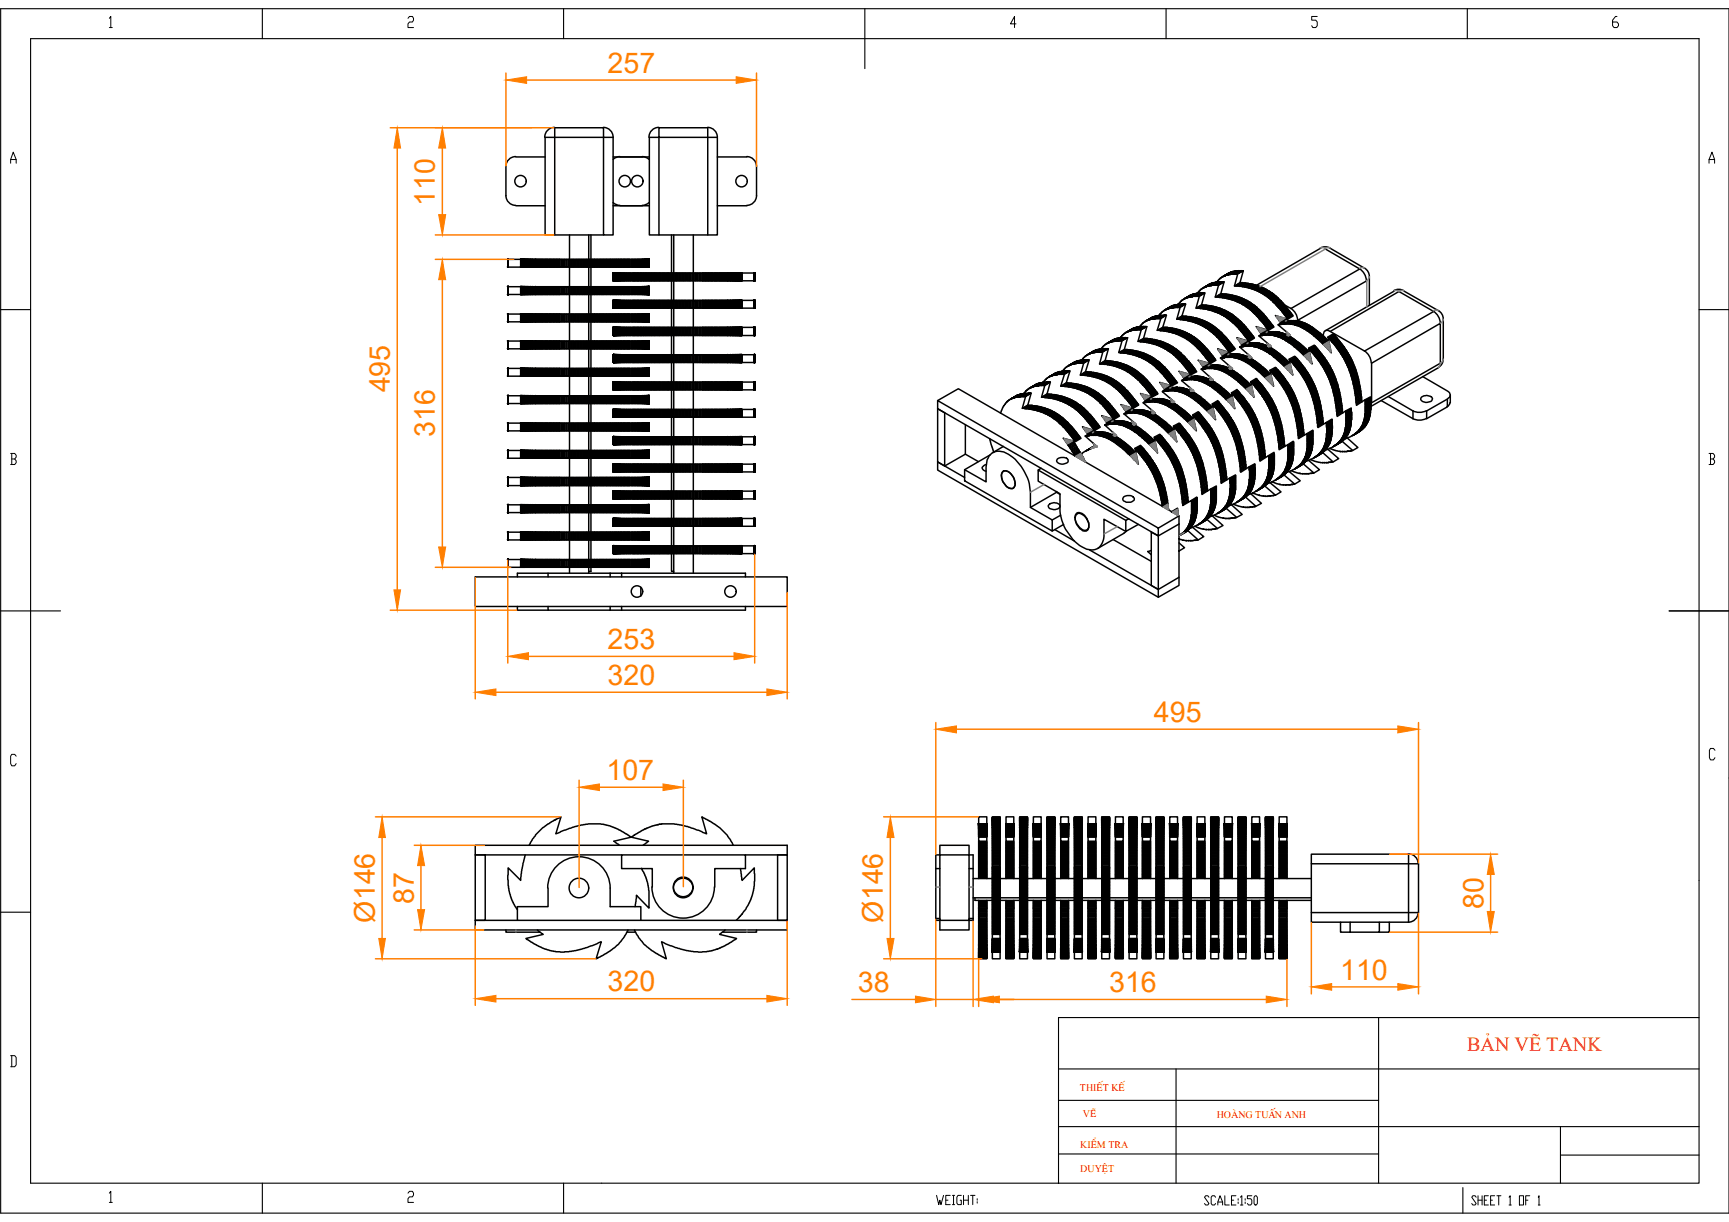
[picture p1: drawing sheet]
<svg xmlns="http://www.w3.org/2000/svg" width="297mm" height="210mm" viewBox="0 0 297 210" stroke-linecap="round" stroke-linejoin="round" font-family="sans-serif">
<defs><g id="words">
<g font-size="4.9" fill="#ff7f00">
<text x="104.4" y="12.5">257</text>
<text x="74.7" y="35.4" transform="rotate(-90 74.7 35.4)">110</text>
<text x="67" y="67.4" transform="rotate(-90 67 67.4)">495</text>
<text x="74.7" y="75.1" transform="rotate(-90 74.7 75.1)">316</text>
<text x="104.4" y="111.5">253</text>
<text x="104.4" y="117.7">320</text>
<text x="198.2" y="124.1">495</text>
<text x="104.2" y="134">107</text>
<text x="71.1" y="155.2" transform="rotate(-90 71.1 155.2)">87</text>
<text x="64.4" y="158.5" transform="rotate(-90 64.4 158.5)">Ø146</text>
<text x="151.7" y="158.5" transform="rotate(-90 151.7 158.5)">Ø146</text>
<text x="254.9" y="156.1" transform="rotate(-90 254.9 156.1)">80</text>
<text x="104.4" y="170.3">320</text>
<text x="147.4" y="170.5">38</text>
<text x="190.5" y="170.5">316</text>
<text x="230.2" y="168.3">110</text>
</g>
<text font-size="3.4" fill="#f00" x="252.1" y="180.5">BẢN VẼ TANK</text>
<g font-size="1.7" fill="#f00">
<text x="185.5" y="187.4">thiÕt kÕ</text>
<text x="186" y="191.9">vÏ</text>
<text x="185.6" y="197.2">kiÓm tra</text>
<text x="209" y="192.1">HOµNG TUÊN ANH</text>
<text x="185.6" y="201.3">duyÖt</text>
</g>
</g></defs>
<!-- layer: 0 -->
<g fill="none" stroke="#000" stroke-width=".25">
<path d="M86.9 33.6a1.68 1.68 0 0 0 1.7 1.7M86.9 28.6v5M88.6 26.9a1.68 1.68 0 0 0-1.7 1.7M88.6 35.3h5M88.6 27h5M93.6 23.6h1.7v-1.7h8.4v1.7h1.6v16.8h-1.6v-16.8h-8.4v16.8h-1.7zM95.3 21.9a1.68 1.68 0 0 0-1.7 1.7M103.6 21.9a1.68 1.68 0 0 1 1.7 1.7M105.3 34.8l.6 .4 .6 .1M105.3 35.3h6.3M105.3 27h6.3M106.5 26.9l-.6 .1-.6 .4"/>
<path d="M110.3 26.9l.7 .1 .5 .4M111.5 34.8l-.5 .4-.7 .1M113.2 21.9a1.68 1.68 0 0 0-1.7 1.7M113.2 21.9h8.4v1.7h-8.4zM113.2 23.6v16.8h8.4v-16.8h1.6M113.2 23.6h-1.6v16.8h1.6M121.6 21.9a1.68 1.68 0 0 1 1.6 1.7M123.2 23.6v16.8h-1.6M123.2 35.3h5.1M123.2 27h5.1M128.3 26.9a1.68 1.68 0 0 1 1.7 1.7M130 28.6v5"/>
<path d="M130 33.6a1.68 1.68 0 0 1-1.7 1.7M87.2 49.2l.1 1.4zM87.2 58.6l.1 1.3zM87.2 53.9l.1 1.4zM87.2 44.5l.1 1.4zM87.2 44.5v1.4M87.2 49.2v1.4M87.2 53.9v1.4M87.2 58.6v1.3M87.3 49.2h2.2v1.4h-2.2zM87.3 58.6h2.2v1.3h-2.2zM87.3 53.9h2.2v1.4h-2.2z"/>
<path d="M87.3 44.5h2.2v1.4h-2.2zM89.5 49.2v1.4zM89.5 58.6v1.3zM89.5 53.9v1.4zM89.5 44.5v1.4zM89.5 44.5v1.4M89.5 49.2v1.4M89.5 53.9v1.4M89.5 58.6v1.3M89.5 49.2l.1 1.4zM89.5 58.6l.1 1.3zM89.5 53.9l.1 1.4z"/>
<path d="M89.5 44.5l.1 1.4zM89.6 49.2v1.4zM89.6 58.6v1.3zM89.6 53.9v1.4zM89.6 44.5v1.4zM89.6 49.2l.1 1.4zM89.6 58.6l.1 1.3zM89.6 53.9l.1 1.4zM89.6 44.5l.1 1.4zM89.7 49.2l.1 1.4zM89.7 58.6l.1 1.3zM89.7 53.9l.1 1.4z"/>
<path d="M89.7 44.5l.1 1.4zM89.8 49.2v1.4zM89.8 58.6v1.3zM89.8 53.9v1.4zM89.8 44.5v1.4zM89.9 49.2l.1 1.4zM89.9 49.2v1.4M89.9 58.6l.1 1.3zM89.9 58.6v1.3M89.9 53.9l.1 1.4zM89.9 53.9v1.4M89.9 44.5l.1 1.4z"/>
<path d="M89.9 44.5v1.4M90 49.2v1.4zM90 58.6v1.3zM90 53.9v1.4zM90 44.5v1.4zM90 49.2l.1 1.4zM90 58.6l.1 1.3zM90 53.9l.1 1.4zM90 44.5l.1 1.4zM90.1 49.2l.1 1.4zM90.1 58.6l.1 1.3zM90.1 53.9l.1 1.4z"/>
<path d="M90.1 44.5l.1 1.4zM90.2 49.2l.1 1.4zM90.2 49.2v1.4M90.2 58.6l.1 1.3zM90.2 58.6v1.3M90.2 53.9l.1 1.4zM90.2 53.9v1.4M90.2 44.5l.1 1.4zM90.2 44.5v1.4M90.3 49.2l.1 1.4zM90.3 49.2v1.4M90.3 58.6l.1 1.3z"/>
<path d="M90.3 58.6v1.3M90.3 53.9l.1 1.4zM90.3 53.9v1.4M90.3 44.5l.1 1.4zM90.3 44.5v1.4M90.5 49.2v1.4zM90.5 49.2v1.4M90.5 58.6v1.3zM90.5 58.6v1.3M90.5 53.9v1.4zM90.5 53.9v1.4M90.5 44.5v1.4z"/>
<path d="M90.5 44.5v1.4M90.6 49.2l.1 1.4zM90.6 49.2v1.4M90.6 58.6l.1 1.3zM90.6 58.6v1.3M90.6 53.9l.1 1.4zM90.6 53.9v1.4M90.6 44.5l.1 1.4zM90.6 44.5v1.4M90.7 49.2v1.4M90.7 58.6v1.3M90.7 53.9v1.4"/>
<path d="M90.7 44.5v1.4M90.8 49.2l.1 1.4zM90.8 49.2v1.4M90.8 58.6l.1 1.3zM90.8 58.6v1.3M90.8 53.9l.1 1.4zM90.8 53.9v1.4M90.8 44.5l.1 1.4zM90.8 44.5v1.4M90.9 49.2v1.4M90.9 58.6v1.3M90.9 53.9v1.4"/>
<path d="M90.9 44.5v1.4M91 49.2v1.4M91 58.6v1.3M91 53.9v1.4M91 44.5v1.4M91 49.2l.1 1.4zM91 58.6l.1 1.3zM91 53.9l.1 1.4zM91 44.5l.1 1.4zM91.2 49.2v1.4M91.2 58.6v1.3M91.2 53.9v1.4"/>
<path d="M91.2 44.5v1.4M91.3 49.2v1.4M91.3 58.6v1.3M91.3 53.9v1.4M91.3 44.5v1.4M91.4 49.2v1.4zM91.4 49.2v1.4M91.4 58.6v1.3zM91.4 58.6v1.3M91.4 53.9v1.4zM91.4 53.9v1.4M91.4 44.5v1.4z"/>
<path d="M91.4 44.5v1.4M91.5 49.2v1.4M91.5 58.6v1.3M91.5 53.9v1.4M91.5 44.5v1.4M91.6 49.2v1.4M91.6 58.6v1.3M91.6 53.9v1.4M91.6 44.5v1.4M91.7 49.2v1.4M91.7 58.6v1.3M91.7 53.9v1.4"/>
<path d="M91.7 44.5v1.4M91.8 49.2v1.4M91.8 58.6v1.3M91.8 53.9v1.4M91.8 44.5v1.4M91.9 49.2v1.4M91.9 58.6v1.3M91.9 53.9v1.4M91.9 44.5v1.4M91.9 49.2l.1 1.4zM91.9 58.6l.1 1.3zM91.9 53.9l.1 1.4z"/>
<path d="M91.9 44.5l.1 1.4zM92.1 49.2v1.4M92.1 58.6v1.3M92.1 53.9v1.4M92.1 44.5v1.4M92.2 49.2v1.4M92.2 58.6v1.3M92.2 53.9v1.4M92.2 44.5v1.4M92.3 49.2v1.4M92.3 58.6v1.3M92.3 53.9v1.4"/>
<path d="M92.3 44.5v1.4M92.4 49.2v1.4M92.4 58.6v1.3M92.4 53.9v1.4M92.4 44.5v1.4M92.5 49.2v1.4M92.5 58.6v1.3M92.5 53.9v1.4M92.5 44.5v1.4M92.6 49.2v1.4M92.6 58.6v1.3M92.6 53.9v1.4"/>
<path d="M92.6 44.5v1.4M92.7 49.2v1.4M92.7 58.6v1.3M92.7 53.9v1.4M92.7 44.5v1.4M92.8 49.2v1.4M92.8 58.6v1.3M92.8 53.9v1.4M92.8 44.5v1.4M92.9 49.2v1.4M92.9 58.6v1.3M92.9 53.9v1.4"/>
<path d="M92.9 44.5v1.4M93 49.2v1.4M93 58.6v1.3M93 53.9v1.4M93 44.5v1.4M93.1 49.2v1.4M93.1 58.6v1.3M93.1 53.9v1.4M93.1 44.5v1.4M93.2 49.2v1.4M93.2 58.6v1.3M93.2 53.9v1.4"/>
<path d="M93.2 44.5v1.4M93.3 49.2v1.4M93.3 58.6v1.3M93.3 53.9v1.4M93.3 44.5v1.4M93.4 49.2v1.4M93.4 58.6v1.3M93.4 53.9v1.4M93.4 44.5v1.4M93.5 49.2h-.1v1.4h.1M93.5 58.6h-.1v1.3h.1M93.5 53.9h-.1v1.4h.1"/>
<path d="M93.5 44.5h-.1v1.4h.1M93.6 49.2v1.4M93.6 58.6v1.3M93.6 53.9v1.4M93.6 44.5v1.4M93.7 49.2v1.4M93.7 58.6v1.3M93.7 53.9v1.4M93.7 44.5v1.4M93.8 49.2v1.4M93.8 58.6v1.3M93.8 53.9v1.4"/>
<path d="M93.8 44.5v1.4M93.9 49.2v1.4M93.9 58.6v1.3M93.9 53.9v1.4M93.9 44.5v1.4M94 49.2v1.4M94 58.6v1.3M94 53.9v1.4M94 44.5v1.4M94.1 49.2v1.4M94.1 58.6v1.3M94.1 53.9v1.4"/>
<path d="M94.1 44.5v1.4M94.2 49.2v1.4M94.2 58.6v1.3M94.2 53.9v1.4M94.2 44.5v1.4M94.3 49.2h-.1v1.4h.1M94.3 58.6h-.1v1.3h.1M94.3 53.9h-.1v1.4h.1M94.3 44.5h-.1v1.4h.1M94.3 49.2v1.4M94.3 58.6v1.3M94.3 53.9v1.4"/>
<path d="M94.3 44.5v1.4M94.4 49.2v1.4M94.4 58.6v1.3M94.4 53.9v1.4M94.4 44.5v1.4M94.5 49.2v1.4M94.5 58.6v1.3M94.5 53.9v1.4M94.5 44.5v1.4M94.6 49.2v1.4M94.6 58.6v1.3M94.6 53.9v1.4"/>
<path d="M94.6 44.5v1.4M94.7 49.2v1.4M94.7 58.6v1.3M94.7 53.9v1.4M94.7 44.5v1.4M94.8 49.2v1.4M94.8 58.6v1.3M94.8 53.9v1.4M94.8 44.5v1.4M94.9 49.2h-.1v1.4h.1M94.9 58.6h-.1v1.3h.1M94.9 53.9h-.1v1.4h.1"/>
<path d="M94.9 44.5h-.1v1.4h.1M95 49.2v1.4M95 58.6v1.3M95 53.9v1.4M95 44.5v1.4M95.1 49.2v1.4M95.1 58.6v1.3M95.1 53.9v1.4M95.1 44.5v1.4M95.2 49.2v1.4M95.2 58.6v1.3M95.2 53.9v1.4"/>
<path d="M95.2 44.5v1.4M95.3 49.2v1.4M95.3 58.6v1.3M95.3 53.9v1.4M95.3 44.5v1.4M95.3 40.4h8.4M95.4 49.2h-.1v1.4h.1M95.4 58.6h-.1v1.3h.1M95.4 53.9h-.1v1.4h.1M95.4 44.5h-.1v1.4h.1M95.5 49.2v1.4M95.5 58.6v1.3"/>
<path d="M95.5 53.9v1.4M95.5 44.5v1.4M95.6 49.2v1.4M95.6 58.6v1.3M95.6 53.9v1.4M95.6 44.5v1.4M95.7 49.2v1.4M95.7 58.6v1.3M95.7 53.9v1.4M95.7 44.5v1.4M95.8 49.2v1.4M95.8 58.6v1.3"/>
<path d="M95.8 53.9v1.4M95.8 44.5v1.4M95.9 49.2h-.1v1.4h.1M95.9 58.6h-.1v1.3h.1M95.9 53.9h-.1v1.4h.1M95.9 44.5h-.1v1.4h.1M96 49.2v1.4M96 58.6v1.3M96 53.9v1.4M96 44.5v1.4M96.1 49.2v1.4M96.1 58.6v1.3"/>
<path d="M96.1 53.9v1.4M96.1 44.5v1.4M96.2 49.2h.2v1.4h-.2M96.2 49.2v1.4M96.2 58.6h.2v1.3h-.2M96.2 58.6v1.3M96.2 53.9h.2v1.4h-.2M96.2 53.9v1.4M96.2 44.5h.2v1.4h-.2M96.2 44.5v1.4M96.4 50.6h.1M96.4 49.2h.1"/>
<path d="M96.4 59.9h.1M96.4 58.6h.1M96.4 55.3h.1M96.4 53.9h.1M96.4 45.9h.1M96.4 44.5h.1M96.6 49.2h-.1v1.4h.1M96.6 58.6h-.1v1.3h.1M96.6 53.9h-.1v1.4h.1M96.6 44.5h-.1v1.4h.1M96.8 49.2h-.2v1.4h.2M96.8 58.6h-.2v1.3h.2"/>
<path d="M96.8 53.9h-.2v1.4h.2M96.8 44.5h-.2v1.4h.2M97 49.2h-.2v1.4h.2M97 58.6h-.2v1.3h.2M97 53.9h-.2v1.4h.2M97 44.5h-.2v1.4h.2M97.1 49.2h-.1v1.4h.1M97.1 58.6h-.1v1.3h.1M97.1 53.9h-.1v1.4h.1M97.1 44.5h-.1v1.4h.1M97.3 49.2h-.2v1.4h.2M97.3 58.6h-.2v1.3h.2"/>
<path d="M97.3 53.9h-.2v1.4h.2M97.3 44.5h-.2v1.4h.2M97.4 49.2h-.1v1.4h.1M97.4 58.6h-.1v1.3h.1M97.4 53.9h-.1v1.4h.1M97.4 44.5h-.1v1.4h.1M97.6 49.2h-.2v1.4h.2M97.6 58.6h-.2v1.3h.2M97.6 53.9h-.2v1.4h.2M97.6 44.5h-.2v1.4h.2M97.7 49.2h-.1v1.4h.1M97.7 58.6h-.1v1.3h.1"/>
<path d="M97.7 53.9h-.1v1.4h.1M97.7 44.5h-.1v1.4h.1M97.8 40.4v4.1h-.1v1.4h.1v3.3h-.1v1.4h.1v3.3h-.1v1.4h.1v3.3h-.1v1.3h.1v3.4h-.1v1.3h.1v3.4h-.1v1.3h.1v3.4h-.1v1.3h.1v3.4h-.1v1.3h.1v3.3h-.1v1.4h.1v3.3h-.1v1.3h.1v3.4h-.1v1.3h.1v3.4h-.1v1.3h.1v1.1M98 49.2h-.2v1.4h.2M98 58.6h-.2v1.3h.2M98 53.9h-.2v1.4h.2M98 44.5h-.2v1.4h.2M98.2 49.2h-.2v1.4h.2M98.2 58.6h-.2v1.3h.2M98.2 53.9h-.2v1.4h.2M98.2 44.5h-.2v1.4h.2M98.3 49.2h-.1v1.4h.1"/>
<path d="M98.3 58.6h-.1v1.3h.1M98.3 53.9h-.1v1.4h.1M98.3 44.5h-.1v1.4h.1M98.4 49.2h-.1v1.4h.1M98.4 58.6h-.1v1.3h.1M98.4 53.9h-.1v1.4h.1M98.4 44.5h-.1v1.4h.1M98.5 49.2h-.1v1.4h.1M98.5 58.6h-.1v1.3h.1M98.5 53.9h-.1v1.4h.1M98.5 44.5h-.1v1.4h.1M98.7 49.2h-.2v1.4h.2"/>
<path d="M98.7 58.6h-.2v1.3h.2M98.7 53.9h-.2v1.4h.2M98.7 44.5h-.2v1.4h.2M98.9 49.2h-.2v1.4h.2M98.9 58.6h-.2v1.3h.2M98.9 53.9h-.2v1.4h.2M98.9 44.5h-.2v1.4h.2M99 49.2h-.1v1.4h.1M99 58.6h-.1v1.3h.1M99 53.9h-.1v1.4h.1M99 44.5h-.1v1.4h.1M99.1 49.2h-.1v1.4h.1"/>
<path d="M99.1 58.6h-.1v1.3h.1M99.1 53.9h-.1v1.4h.1M99.1 44.5h-.1v1.4h.1M99.2 49.2h-.1v1.4h.1M99.2 58.6h-.1v1.3h.1M99.2 53.9h-.1v1.4h.1M99.2 44.5h-.1v1.4h.1M99.4 49.2h-.2v1.4h.2M99.4 58.6h-.2v1.3h.2M99.4 53.9h-.2v1.4h.2M99.4 44.5h-.2v1.4h.2M99.5 49.2h-.1v1.4h.1"/>
<path d="M99.5 58.6h-.1v1.3h.1M99.5 53.9h-.1v1.4h.1M99.5 44.5h-.1v1.4h.1M99.6 49.2h-.1v1.4h.1M99.6 58.6h-.1v1.3h.1M99.6 53.9h-.1v1.4h.1M99.6 44.5h-.1v1.4h.1M99.7 49.2h-.1v1.4h.1M99.7 58.6h-.1v1.3h.1M99.7 53.9h-.1v1.4h.1M99.7 44.5h-.1v1.4h.1M99.9 49.2h-.2v1.4h.2"/>
<path d="M99.9 58.6h-.2v1.3h.2M99.9 53.9h-.2v1.4h.2M99.9 44.5h-.2v1.4h.2M100 49.2h-.1v1.4h.1M100 58.6h-.1v1.3h.1M100 53.9h-.1v1.4h.1M100 44.5h-.1v1.4h.1M100.1 49.2h-.1v1.4h.1M100.1 58.6h-.1v1.3h.1M100.1 53.9h-.1v1.4h.1M100.1 44.5h-.1v1.4h.1M100.3 49.2h-.2v1.4h.2"/>
<path d="M100.3 58.6h-.2v1.3h.2M100.3 53.9h-.2v1.4h.2M100.3 44.5h-.2v1.4h.2M100.4 49.2h-.1v1.4h.1M100.4 58.6h-.1v1.3h.1M100.4 53.9h-.1v1.4h.1M100.4 44.5h-.1v1.4h.1M100.5 49.2h-.1v1.4h.1M100.5 58.6h-.1v1.3h.1M100.5 53.9h-.1v1.4h.1M100.5 44.5h-.1v1.4h.1M100.6 49.2h-.1v1.4h.1"/>
<path d="M100.6 58.6h-.1v1.3h.1M100.6 53.9h-.1v1.4h.1M100.6 44.5h-.1v1.4h.1M100.8 49.2h-.2v1.4h.2M100.8 58.6h-.2v1.3h.2M100.8 53.9h-.2v1.4h.2M100.8 44.5h-.2v1.4h.2M100.8 49.2v1.4M100.8 58.6v1.3M100.8 53.9v1.4M100.8 44.5v1.4M101 49.2h-.2v1.4h.2"/>
<path d="M101 58.6h-.2v1.3h.2M101 53.9h-.2v1.4h.2M101 44.5h-.2v1.4h.2M101.1 49.2h-.1v1.4h.1M101.1 58.6h-.1v1.3h.1M101.1 53.9h-.1v1.4h.1M101.1 44.5h-.1v1.4h.1M101.1 40.4v4.1M101.1 45.9v3.3M101.1 50.6v3.3M101.1 55.3v3.3M101.1 59.9v3.4"/>
<path d="M101.2 49.2h-.1v1.4h.1M101.2 58.6h-.1v1.3h.1M101.2 53.9h-.1v1.4h.1M101.2 44.5h-.1v1.4h.1M101.3 49.2h-.1v1.4h.1M101.3 58.6h-.1v1.3h.1M101.3 53.9h-.1v1.4h.1M101.3 44.5h-.1v1.4h.1M101.4 49.2v1.4M101.4 58.6v1.3M101.4 53.9v1.4M101.4 44.5v1.4"/>
<path d="M101.5 40.4v4.1h-.1v1.4h.1v3.3h-.1v1.4h.1v3.3h-.1v1.4h.1v3.3h-.1v1.3h.1v3.4h-.1v1.3h.1v3.4h-.1v1.3h.1v3.4h-.1v1.3h.1v3.4h-.1v1.3h.1v3.3h-.1v1.4h.1v3.3h-.1v1.3h.1v3.4h-.1v1.3h.1v3.4h-.1v1.3h.1v.7h-.4M101.6 49.2h-.1v1.4h.1M101.6 58.6h-.1v1.3h.1M101.6 53.9h-.1v1.4h.1M101.6 44.5h-.1v1.4h.1M101.8 49.2h-.2v1.4h.2M101.8 58.6h-.2v1.3h.2M101.8 53.9h-.2v1.4h.2M101.8 44.5h-.2v1.4h.2M101.8 49.2v1.4M101.8 58.6v1.3M101.8 53.9v1.4"/>
<path d="M101.8 44.5v1.4M102 49.2h-.2v1.4h.2M102 58.6h-.2v1.3h.2M102 53.9h-.2v1.4h.2M102 44.5h-.2v1.4h.2M102.1 49.2v1.4M102.1 49.2h-.1v1.4h.1M102.1 58.6v1.3M102.1 58.6h-.1v1.3h.1M102.1 53.9v1.4M102.1 53.9h-.1v1.4h.1M102.1 44.5v1.4"/>
<path d="M102.1 44.5h-.1v1.4h.1M102.2 49.2h.1v1.4h-.1M102.2 58.6h.1v1.3h-.1M102.2 53.9h.1v1.4h-.1M102.2 44.5h.1v1.4h-.1M102.3 49.2h.1v1.4h-.1M102.3 58.6h.1v1.3h-.1M102.3 53.9h.1v1.4h-.1M102.3 44.5h.1v1.4h-.1M102.4 49.2v1.4M102.4 58.6v1.3M102.4 53.9v1.4"/>
<path d="M102.4 44.5v1.4M102.5 49.2h.1v1.4h-.1M102.5 58.6h.1v1.3h-.1M102.5 53.9h.1v1.4h-.1M102.5 44.5h.1v1.4h-.1M102.6 49.2v1.4M102.6 58.6v1.3M102.6 53.9v1.4M102.6 44.5v1.4M102.7 49.2h.1v1.4h-.1M102.7 58.6h.1v1.3h-.1M102.7 53.9h.1v1.4h-.1"/>
<path d="M102.7 44.5h.1v1.4h-.1M102.8 49.2h.1v1.4h-.1M102.8 58.6h.1v1.3h-.1M102.8 53.9h.1v1.4h-.1M102.8 44.5h.1v1.4h-.1M102.9 49.2v1.4M102.9 58.6v1.3M102.9 53.9v1.4M102.9 44.5v1.4M103 49.2h.1v1.4h-.1M103 58.6h.1v1.3h-.1M103 53.9h.1v1.4h-.1"/>
<path d="M103 44.5h.1v1.4h-.1M103.1 49.2v1.4M103.1 58.6v1.3M103.1 53.9v1.4M103.1 44.5v1.4M103.2 49.2h.1v1.4h-.1M103.2 58.6h.1v1.3h-.1M103.2 53.9h.1v1.4h-.1M103.2 44.5h.1v1.4h-.1M103.3 49.2v1.4M103.3 58.6v1.3M103.3 53.9v1.4"/>
<path d="M103.3 44.5v1.4M103.4 49.2h.1v1.4h-.1M103.4 58.6h.1v1.3h-.1M103.4 53.9h.1v1.4h-.1M103.4 44.5h.1v1.4h-.1M103.5 49.2v1.4M103.5 58.6v1.3M103.5 53.9v1.4M103.5 44.5v1.4M103.6 49.2h.1v1.4h-.1M103.6 58.6h.1v1.3h-.1M103.6 53.9h.1v1.4h-.1"/>
<path d="M103.6 44.5h.1v1.4h-.1M103.7 49.2v1.4M103.7 58.6v1.3M103.7 53.9v1.4M103.7 44.5v1.4M103.8 49.2h.1v1.4h-.1M103.8 58.6h.1v1.3h-.1M103.8 53.9h.1v1.4h-.1M103.8 44.5h.1v1.4h-.1M103.9 49.2v1.4M103.9 58.6v1.3M103.9 53.9v1.4"/>
<path d="M103.9 44.5v1.4M104 49.2h.1v1.4h-.1M104 58.6h.1v1.3h-.1M104 53.9h.1v1.4h-.1M104 44.5h.1v1.4h-.1M104.1 49.2v1.4M104.1 58.6v1.3M104.1 53.9v1.4M104.1 44.5v1.4M104.2 49.2v1.4M104.2 58.6v1.3M104.2 53.9v1.4"/>
<path d="M104.2 44.5v1.4M104.3 49.2h.1v1.4h-.1M104.3 58.6h.1v1.3h-.1M104.3 53.9h.1v1.4h-.1M104.3 44.5h.1v1.4h-.1M104.4 49.2v1.4M104.4 58.6v1.3M104.4 53.9v1.4M104.4 44.5v1.4M104.4 49.2h.2v1.4h-.2M104.4 58.6h.2v1.3h-.2M104.4 53.9h.2v1.4h-.2"/>
<path d="M104.4 44.5h.2v1.4h-.2M104.6 49.2v1.4M104.6 58.6v1.3M104.6 53.9v1.4M104.6 44.5v1.4M104.7 49.2h.1v1.4h-.1M104.7 58.6h.1v1.3h-.1M104.7 53.9h.1v1.4h-.1M104.7 44.5h.1v1.4h-.1M104.8 49.2v1.4M104.8 58.6v1.3M104.8 53.9v1.4"/>
<path d="M104.8 44.5v1.4M104.9 49.2v1.4M104.9 58.6v1.3M104.9 53.9v1.4M104.9 44.5v1.4M105 49.2v1.4M105 58.6v1.3M105 53.9v1.4M105 44.5v1.4M105 49.2h.1v1.4h-.1M105 58.6h.1v1.3h-.1M105 53.9h.1v1.4h-.1"/>
<path d="M105 44.5h.1v1.4h-.1M105.1 49.2v1.4M105.1 58.6v1.3M105.1 53.9v1.4M105.1 44.5v1.4M105.2 49.2v1.4M105.2 58.6v1.3M105.2 53.9v1.4M105.2 44.5v1.4M105.3 49.2h.1v1.4h-.1M105.3 58.6h.1v1.3h-.1M105.3 53.9h.1v1.4h-.1"/>
<path d="M105.3 44.5h.1v1.4h-.1M105.4 49.2v1.4M105.4 58.6v1.3M105.4 46.9l.1 1.3zM105.4 53.9v1.4M105.4 44.5v1.4M105.4 51.6l.1 1.3zM105.4 56.2l.1 1.4zM105.4 46.9v1.3M105.4 51.6v1.3M105.4 56.2v1.4M105.5 49.2v1.4"/>
<path d="M105.5 58.6v1.3M105.5 46.9v1.3zM105.5 53.9v1.4M105.5 44.5v1.4M105.5 51.6v1.3zM105.5 56.2v1.4zM105.5 46.9l.1 1.3zM105.5 51.6l.1 1.3zM105.5 56.2l.1 1.4zM105.6 49.2h.1v1.4h-.1M105.6 58.6h.1v1.3h-.1M105.6 46.9v1.3z"/>
<path d="M105.6 53.9h.1v1.4h-.1M105.6 44.5h.1v1.4h-.1M105.6 51.6v1.3zM105.6 56.2v1.4zM105.6 46.9l.1 1.3zM105.6 51.6l.1 1.3zM105.6 56.2l.1 1.4zM105.7 49.2v1.4M105.7 58.6v1.3M105.7 46.9l.1 1.3zM105.7 53.9v1.4M105.7 44.5v1.4"/>
<path d="M105.7 51.6l.1 1.3zM105.7 56.2l.1 1.4zM105.8 49.2v1.4M105.8 58.6v1.3M105.8 46.9v1.3zM105.8 53.9v1.4M105.8 44.5v1.4M105.8 51.6v1.3zM105.8 56.2v1.4zM105.8 46.9l.1 1.3zM105.8 51.6l.1 1.3zM105.8 56.2l.1 1.4z"/>
<path d="M105.9 49.2v1.4M105.9 58.6v1.3M105.9 53.9v1.4M105.9 44.5v1.4M106 49.2h.1v1.4h-.1M106 58.6h.1v1.3h-.1M106 46.9v1.3zM106 46.9v1.3M106 53.9h.1v1.4h-.1M106 44.5h.1v1.4h-.1M106 51.6v1.3zM106 51.6v1.3"/>
<path d="M106 56.2v1.4zM106 56.2v1.4M106 46.9l.1 1.3zM106 51.6l.1 1.3zM106 56.2l.1 1.4zM106.1 49.2v1.4M106.1 58.6v1.3M106.1 53.9v1.4M106.1 44.5v1.4M106.2 49.2v1.4M106.2 58.6v1.3M106.2 46.9v1.3z"/>
<path d="M106.2 46.9v1.3M106.2 53.9v1.4M106.2 44.5v1.4M106.2 51.6v1.3zM106.2 51.6v1.3M106.2 56.2v1.4zM106.2 56.2v1.4M106.3 49.2v1.4M106.3 58.6v1.3M106.3 46.9v1.3zM106.3 46.9v1.3M106.3 53.9v1.4"/>
<path d="M106.3 44.5v1.4M106.3 51.6v1.3zM106.3 51.6v1.3M106.3 56.2v1.4zM106.3 56.2v1.4M106.4 49.2h.1v1.4h-.1M106.4 58.6h.1v1.3h-.1M106.4 46.9v1.3M106.4 53.9h.1v1.4h-.1M106.4 44.5h.1v1.4h-.1M106.4 51.6v1.3M106.4 56.2v1.4"/>
<path d="M106.5 46.9v1.3zM106.5 46.9v1.3M106.5 51.6v1.3zM106.5 51.6v1.3M106.5 56.2v1.4zM106.5 56.2v1.4M106.5 49.2v1.4M106.5 58.6v1.3M106.5 53.9v1.4M106.5 44.5v1.4M106.6 49.2v1.4M106.6 58.6v1.3"/>
<path d="M106.6 46.9v1.3M106.6 53.9v1.4M106.6 44.5v1.4M106.6 51.6v1.3M106.6 56.2v1.4M106.7 49.2v1.4M106.7 58.6v1.3M106.7 46.9v1.3M106.7 53.9v1.4M106.7 44.5v1.4M106.7 51.6v1.3M106.7 56.2v1.4"/>
<path d="M106.8 49.2v1.4M106.8 58.6v1.3M106.8 46.9v1.3M106.8 53.9v1.4M106.8 44.5v1.4M106.8 51.6v1.3M106.8 56.2v1.4M106.9 49.2v1.4M106.9 58.6v1.3M106.9 46.9v1.3M106.9 53.9v1.4M106.9 44.5v1.4"/>
<path d="M106.9 51.6v1.3M106.9 56.2v1.4M106.9 49.2h.1v1.4h-.1M106.9 58.6h.1v1.3h-.1M106.9 53.9h.1v1.4h-.1M106.9 44.5h.1v1.4h-.1M107 46.9v1.3M107 51.6v1.3M107 56.2v1.4M107 49.2v1.4M107 58.6v1.3M107 53.9v1.4"/>
<path d="M107 44.5v1.4M107.1 49.2v1.4M107.1 58.6v1.3M107.1 46.9v1.3M107.1 53.9v1.4M107.1 44.5v1.4M107.1 51.6v1.3M107.1 56.2v1.4M107.2 49.2v1.4M107.2 58.6v1.3M107.2 46.9v1.3M107.2 53.9v1.4"/>
<path d="M107.2 44.5v1.4M107.2 51.6v1.3M107.2 56.2v1.4M107.3 49.2v1.4M107.3 58.6v1.3M107.3 46.9v1.3M107.3 53.9v1.4M107.3 44.5v1.4M107.3 51.6v1.3M107.3 56.2v1.4M107.4 49.2v1.4M107.4 58.6v1.3"/>
<path d="M107.4 46.9v1.3M107.4 53.9v1.4M107.4 44.5v1.4M107.4 51.6v1.3M107.4 56.2v1.4M107.5 49.2h.1v1.4h-.1M107.5 58.6h.1v1.3h-.1M107.5 53.9h.1v1.4h-.1M107.5 44.5h.1v1.4h-.1M107.6 46.9h-.2v1.3h.2M107.6 51.6h-.2v1.3h.2M107.6 56.2h-.2v1.4h.2"/>
<path d="M107.6 49.2v1.4M107.6 58.6v1.3M107.6 46.9v1.3M107.6 53.9v1.4M107.6 44.5v1.4M107.6 51.6v1.3M107.6 56.2v1.4M107.7 49.2v1.4M107.7 58.6v1.3M107.7 46.9v1.3M107.7 53.9v1.4M107.7 44.5v1.4"/>
<path d="M107.7 51.6v1.3M107.7 56.2v1.4M107.8 49.2v1.4M107.8 58.6v1.3M107.8 53.9v1.4M107.8 44.5v1.4M107.9 49.2v1.4M107.9 58.6v1.3M107.9 46.9h-.2v1.3h.2M107.9 53.9v1.4M107.9 44.5v1.4M107.9 51.6h-.2v1.3h.2"/>
<path d="M107.9 56.2h-.2v1.4h.2M107.9 46.9v1.3M107.9 51.6v1.3M107.9 56.2v1.4M108 49.2v1.4M108 58.6v1.3M108 46.9v1.3M108 53.9v1.4M108 44.5v1.4M108 51.6v1.3M108 56.2v1.4M108.1 49.2v1.4"/>
<path d="M108.1 58.6v1.3M108.1 53.9v1.4M108.1 44.5v1.4M108.1 46.9h-.1v1.3h.1M108.1 51.6h-.1v1.3h.1M108.1 56.2h-.1v1.4h.1M108.2 49.2v1.4M108.2 58.6v1.3M108.2 46.9v1.3M108.2 53.9v1.4M108.2 44.5v1.4M108.2 51.6v1.3"/>
<path d="M108.2 56.2v1.4M108.3 49.2h.1v1.4h-.1M108.3 58.6h.1v1.3h-.1M108.3 53.9h.1v1.4h-.1M108.3 44.5h.1v1.4h-.1M108.3 46.9h-.1v1.3h.1M108.3 51.6h-.1v1.3h.1M108.3 56.2h-.1v1.4h.1M108.4 46.9v1.3M108.4 51.6v1.3M108.4 56.2v1.4M108.4 49.2v1.4"/>
<path d="M108.4 58.6v1.3M108.4 53.9v1.4M108.4 44.5v1.4M108.5 49.2h.1v1.4h-.1M108.5 58.6h.1v1.3h-.1M108.5 53.9h.1v1.4h-.1M108.5 44.5h.1v1.4h-.1M108.6 49.2v1.4M108.6 58.6v1.3M108.6 46.9h-.2v1.3h.2M108.6 53.9v1.4M108.6 44.5v1.4"/>
<path d="M108.6 51.6h-.2v1.3h.2M108.6 56.2h-.2v1.4h.2M108.7 49.2v1.4M108.7 58.6v1.3M108.7 46.9v1.3M108.7 53.9v1.4M108.7 44.5v1.4M108.7 51.6v1.3M108.7 56.2v1.4M108.8 49.2h.1v1.4h-.1M108.8 58.6h.1v1.3h-.1M108.8 46.9v1.3"/>
<path d="M108.8 53.9h.1v1.4h-.1M108.8 44.5h.1v1.4h-.1M108.8 51.6v1.3M108.8 56.2v1.4M108.9 49.2v1.4M108.9 58.6v1.3M108.9 46.9v1.3M108.9 53.9v1.4M108.9 44.5v1.4M108.9 51.6v1.3M108.9 56.2v1.4M109 49.2v1.4"/>
<path d="M109 58.6v1.3M109 46.9v1.3M109 53.9v1.4M109 44.5v1.4M109 51.6v1.3M109 56.2v1.4M109 49.2h.1v1.4h-.1M109 58.6h.1v1.3h-.1M109 53.9h.1v1.4h-.1M109 44.5h.1v1.4h-.1M109.1 46.9v1.3M109.1 51.6v1.3"/>
<path d="M109.1 56.2v1.4M109.1 49.2v1.4M109.1 58.6v1.3M109.1 53.9v1.4M109.1 44.5v1.4M109.2 49.2v1.4M109.2 58.6v1.3M109.2 46.9v1.3M109.2 53.9v1.4M109.2 44.5v1.4M109.2 51.6v1.3M109.2 56.2v1.4"/>
<path d="M109.3 49.2h.1v1.4h-.1M109.3 58.6h.1v1.3h-.1M109.3 53.9h.1v1.4h-.1M109.3 44.5h.1v1.4h-.1M109.3 46.9h-.1v1.3h.1M109.3 51.6h-.1v1.3h.1M109.3 56.2h-.1v1.4h.1M109.4 49.2v1.4M109.4 58.6v1.3M109.4 46.9v1.3M109.4 53.9v1.4M109.4 44.5v1.4"/>
<path d="M109.4 51.6v1.3M109.4 56.2v1.4M109.5 49.2v1.4M109.5 58.6v1.3M109.5 46.9v1.3M109.5 53.9v1.4M109.5 44.5v1.4M109.5 51.6v1.3M109.5 56.2v1.4M109.6 49.2v1.4M109.6 58.6v1.3M109.6 46.9v1.3"/>
<path d="M109.6 53.9v1.4M109.6 44.5v1.4M109.6 51.6v1.3M109.6 56.2v1.4M109.7 49.2v1.4M109.7 58.6v1.3M109.7 46.9v1.3M109.7 53.9v1.4M109.7 44.5v1.4M109.7 51.6v1.3M109.7 56.2v1.4M109.8 49.2v1.4"/>
<path d="M109.8 58.6v1.3M109.8 46.9v1.3M109.8 53.9v1.4M109.8 44.5v1.4M109.8 51.6v1.3M109.8 56.2v1.4M109.9 49.2v1.4M109.9 58.6v1.3M109.9 46.9h-.1v1.3h.1M109.9 53.9v1.4M109.9 44.5v1.4M109.9 51.6h-.1v1.3h.1"/>
<path d="M109.9 56.2h-.1v1.4h.1M110 49.2v1.4M110 58.6v1.3M110 46.9v1.3M110 53.9v1.4M110 44.5v1.4M110 51.6v1.3M110 56.2v1.4M110.1 49.2v1.4M110.1 58.6v1.3M110.1 46.9v1.3M110.1 53.9v1.4"/>
<path d="M110.1 44.5v1.4M110.1 51.6v1.3M110.1 56.2v1.4M110.2 49.2v1.4M110.2 58.6v1.3M110.2 46.9v1.3M110.2 53.9v1.4M110.2 44.5v1.4M110.2 51.6v1.3M110.2 56.2v1.4M110.3 49.2v1.4M110.3 58.6v1.3"/>
<path d="M110.3 46.9v1.3M110.3 53.9v1.4M110.3 44.5v1.4M110.3 51.6v1.3M110.3 56.2v1.4M110.3 49.2l.1 1.4zM110.3 58.6l.1 1.3zM110.3 53.9l.1 1.4zM110.3 44.5l.1 1.4zM110.4 49.2v1.4M110.4 58.6v1.3M110.4 46.9h-.1v1.3h.1"/>
<path d="M110.4 53.9v1.4M110.4 44.5v1.4M110.4 51.6h-.1v1.3h.1M110.4 56.2h-.1v1.4h.1M110.5 49.2v1.4M110.5 58.6v1.3M110.5 46.9v1.3M110.5 53.9v1.4M110.5 44.5v1.4M110.5 51.6v1.3M110.5 56.2v1.4M110.6 49.2l.1 1.4z"/>
<path d="M110.6 58.6l.1 1.3zM110.6 46.9v1.3M110.6 53.9l.1 1.4zM110.6 44.5l.1 1.4zM110.6 51.6v1.3M110.6 56.2v1.4M110.7 49.2v1.4M110.7 58.6v1.3M110.7 46.9v1.3M110.7 53.9v1.4M110.7 44.5v1.4M110.7 51.6v1.3"/>
<path d="M110.7 56.2v1.4M110.7 49.2l.1 1.4zM110.7 58.6l.1 1.3zM110.7 53.9l.1 1.4zM110.7 44.5l.1 1.4zM110.8 49.2l.1 1.4zM110.8 58.6l.1 1.3zM110.8 53.9l.1 1.4zM110.8 44.5l.1 1.4zM110.9 49.2v1.4M110.9 58.6v1.3M110.9 46.9h-.2v1.3h.2"/>
<path d="M110.9 53.9v1.4M110.9 44.5v1.4M110.9 51.6h-.2v1.3h.2M110.9 56.2h-.2v1.4h.2M110.9 49.2l.1 1.4zM110.9 58.6l.1 1.3zM110.9 46.9v1.3M110.9 53.9l.1 1.4zM110.9 44.5l.1 1.4zM110.9 51.6v1.3M110.9 56.2v1.4M111 49.2v1.4z"/>
<path d="M111 58.6v1.3zM111 46.9v1.3M111 53.9v1.4zM111 44.5v1.4zM111 51.6v1.3M111 56.2v1.4M111 49.2l.1 1.4zM111 58.6l.1 1.3zM111 53.9l.1 1.4zM111 44.5l.1 1.4zM111.1 49.2l.1 1.4zM111.1 58.6l.1 1.3z"/>
<path d="M111.1 46.9v1.3M111.1 53.9l.1 1.4zM111.1 44.5l.1 1.4zM111.1 51.6v1.3M111.1 56.2v1.4M111.2 49.2v1.4zM111.2 58.6v1.3zM111.2 53.9v1.4zM111.2 44.5v1.4zM111.2 49.2l.1 1.4zM111.2 58.6l.1 1.3zM111.2 46.9h-.1v1.3h.1"/>
<path d="M111.2 53.9l.1 1.4zM111.2 44.5l.1 1.4zM111.2 51.6h-.1v1.3h.1M111.2 56.2h-.1v1.4h.1M111.3 49.2l.1 1.4zM111.3 58.6l.1 1.3zM111.3 46.9v1.3M111.3 53.9l.1 1.4zM111.3 44.5l.1 1.4zM111.3 51.6v1.3M111.3 56.2v1.4M111.4 49.2v1.4z"/>
<path d="M111.4 58.6v1.3zM111.4 46.9v1.3M111.4 53.9v1.4zM111.4 44.5v1.4zM111.4 51.6v1.3M111.4 56.2v1.4M111.4 49.2l.1 1.4zM111.4 58.6l.1 1.3zM111.4 53.9l.1 1.4zM111.4 44.5l.1 1.4zM111.5 44.5v1.4M111.5 49.2v1.4"/>
<path d="M111.5 53.9v1.4M111.5 58.6v1.3M111.6 46.9h-.2v1.3h.2M111.6 51.6h-.2v1.3h.2M111.6 56.2h-.2v1.4h.2M111.6 46.9v1.3M111.6 51.6v1.3M111.6 56.2v1.4M111.7 46.9v1.3M111.7 51.6v1.3M111.7 56.2v1.4M111.9 46.9h-.2v1.3h.2"/>
<path d="M111.9 51.6h-.2v1.3h.2M111.9 56.2h-.2v1.4h.2M111.9 46.9v1.3M111.9 51.6v1.3M111.9 56.2v1.4M112 46.9v1.3M112 51.6v1.3M112 56.2v1.4M112.1 46.9h-.1v1.3h.1M112.1 51.6h-.1v1.3h.1M112.1 56.2h-.1v1.4h.1M112.2 46.9v1.3"/>
<path d="M112.2 51.6v1.3M112.2 56.2v1.4M112.3 46.9v1.3M112.3 51.6v1.3M112.3 56.2v1.4M112.4 46.9h-.1v1.3h.1M112.4 51.6h-.1v1.3h.1M112.4 56.2h-.1v1.4h.1M112.4 46.9v1.3M112.4 51.6v1.3M112.4 56.2v1.4M112.5 46.9v1.3"/>
<path d="M112.5 51.6v1.3M112.5 56.2v1.4M112.6 46.9h-.1v1.3h.1M112.6 51.6h-.1v1.3h.1M112.6 56.2h-.1v1.4h.1M112.7 46.9v1.3M112.7 51.6v1.3M112.7 56.2v1.4M112.8 46.9v1.3M112.8 51.6v1.3M112.8 56.2v1.4M112.9 46.9h-.1v1.3h.1"/>
<path d="M112.9 51.6h-.1v1.3h.1M112.9 56.2h-.1v1.4h.1M113 46.9v1.3M113 51.6v1.3M113 56.2v1.4M113.1 46.9h-.1v1.3h.1M113.1 51.6h-.1v1.3h.1M113.1 56.2h-.1v1.4h.1M113.1 46.9v1.3M113.1 51.6v1.3M113.1 56.2v1.4M113.3 46.9h-.2v1.3h.2"/>
<path d="M113.3 51.6h-.2v1.3h.2M113.3 56.2h-.2v1.4h.2M113.3 46.9v1.3M113.3 51.6v1.3M113.3 56.2v1.4M113.4 46.9v1.3M113.4 51.6v1.3M113.4 56.2v1.4M113.5 46.9h-.1v1.3h.1M113.5 51.6h-.1v1.3h.1M113.5 56.2h-.1v1.4h.1M113.6 46.9v1.3"/>
<path d="M113.6 51.6v1.3M113.6 56.2v1.4M113.7 46.9h-.1v1.3h.1M113.7 51.6h-.1v1.3h.1M113.7 56.2h-.1v1.4h.1M113.8 46.9h-.1v1.3h.1M113.8 51.6h-.1v1.3h.1M113.8 56.2h-.1v1.4h.1M113.9 46.9v1.3M113.9 51.6v1.3M113.9 56.2v1.4M114 46.9h-.1v1.3h.1"/>
<path d="M114 51.6h-.1v1.3h.1M114 56.2h-.1v1.4h.1M114.1 46.9v1.3M114.1 51.6v1.3M114.1 56.2v1.4M114.2 46.9h-.1v1.3h.1M114.2 51.6h-.1v1.3h.1M114.2 56.2h-.1v1.4h.1M114.3 46.9v1.3M114.3 51.6v1.3M114.3 56.2v1.4M114.4 46.9h-.1v1.3h.1"/>
<path d="M114.4 51.6h-.1v1.3h.1M114.4 56.2h-.1v1.4h.1M114.5 46.9h-.1v1.3h.1M114.5 51.6h-.1v1.3h.1M114.5 56.2h-.1v1.4h.1M114.6 46.9v1.3M114.6 51.6v1.3M114.6 56.2v1.4M114.7 46.9h-.1v1.3h.1M114.7 51.6h-.1v1.3h.1M114.7 56.2h-.1v1.4h.1M114.8 46.9v1.3"/>
<path d="M114.8 46.9h.1v1.3h-.1M114.8 51.6v1.3M114.8 51.6h.1v1.3h-.1M114.8 56.2v1.4M114.8 56.2h.1v1.4h-.1M114.9 46.9h.1v1.3h-.1M114.9 51.6h.1v1.3h-.1M114.9 56.2h.1v1.4h-.1M115 46.9h.2v1.3h-.2M115 51.6h.2v1.3h-.2M115 56.2h.2v1.4h-.2M115.2 46.9v1.3"/>
<path d="M115.2 51.6v1.3M115.2 56.2v1.4M115.2 46.9h.2v1.3h-.2M115.2 51.6h.2v1.3h-.2M115.2 56.2h.2v1.4h-.2M115.4 40.4v6.5h.1v1.3h-.1v3.4h.1v1.3h-.1v3.3h.1v1.4h-.1v3.3h.1v1.4h-.1v3.3h.1v1.4h-.1v3.3h.1v1.4h-.1v3.3h.1v1.4h-.1v3.3h.1v1.4h-.1v3.3h.1v1.3h-.1v3.4h.1v1.3h-.1v3.4h.1v1.3h-.1v3h.3M115.5 46.9h.1v1.3h-.1M115.5 51.6h.1v1.3h-.1M115.5 56.2h.1v1.4h-.1M115.6 46.9v1.3M115.6 51.6v1.3M115.6 56.2v1.4"/>
<path d="M115.7 46.9h.1v1.3h-.1M115.7 51.6h.1v1.3h-.1M115.7 56.2h.1v1.4h-.1M115.7 40.4v6.5M115.7 48.2v3.4M115.7 52.9v3.3M115.7 57.6v3.3M115.8 46.9h.1v1.3h-.1M115.8 51.6h.1v1.3h-.1M115.8 56.2h.1v1.4h-.1M115.9 46.9h.2v1.3h-.2M115.9 51.6h.2v1.3h-.2"/>
<path d="M115.9 56.2h.2v1.4h-.2M116.1 46.9h.1v1.3h-.1M116.1 51.6h.1v1.3h-.1M116.1 56.2h.1v1.4h-.1M116.2 46.9v1.3M116.2 51.6v1.3M116.2 56.2v1.4M116.3 46.9h.1v1.3h-.1M116.3 51.6h.1v1.3h-.1M116.3 56.2h.1v1.4h-.1M116.4 46.9h.1v1.3h-.1M116.4 51.6h.1v1.3h-.1"/>
<path d="M116.4 56.2h.1v1.4h-.1M116.5 46.9h.1v1.3h-.1M116.5 51.6h.1v1.3h-.1M116.5 56.2h.1v1.4h-.1M116.6 46.9h.2v1.3h-.2M116.6 51.6h.2v1.3h-.2M116.6 56.2h.2v1.4h-.2M116.8 46.9h.1v1.3h-.1M116.8 51.6h.1v1.3h-.1M116.8 56.2h.1v1.4h-.1M116.9 46.9h.1v1.3h-.1M116.9 51.6h.1v1.3h-.1"/>
<path d="M116.9 56.2h.1v1.4h-.1M117 46.9h.1v1.3h-.1M117 51.6h.1v1.3h-.1M117 56.2h.1v1.4h-.1M117.1 46.9h.2v1.3h-.2M117.1 51.6h.2v1.3h-.2M117.1 56.2h.2v1.4h-.2M117.3 46.9h.1v1.3h-.1M117.3 51.6h.1v1.3h-.1M117.3 56.2h.1v1.4h-.1M117.4 46.9h.1v1.3h-.1M117.4 51.6h.1v1.3h-.1"/>
<path d="M117.4 56.2h.1v1.4h-.1M117.5 46.9h.2v1.3h-.2M117.5 51.6h.2v1.3h-.2M117.5 56.2h.2v1.4h-.2M117.7 46.9h.1v1.3h-.1M117.7 51.6h.1v1.3h-.1M117.7 56.2h.1v1.4h-.1M117.8 46.9h.1v1.3h-.1M117.8 51.6h.1v1.3h-.1M117.8 56.2h.1v1.4h-.1M117.9 46.9h.2v1.3h-.2M117.9 51.6h.2v1.3h-.2"/>
<path d="M117.9 56.2h.2v1.4h-.2M118.1 46.9h.1v1.3h-.1M118.1 51.6h.1v1.3h-.1M118.1 56.2h.1v1.4h-.1M118.2 46.9h.1v1.3h-.1M118.2 51.6h.1v1.3h-.1M118.2 56.2h.1v1.4h-.1M118.3 46.9h.2v1.3h-.2M118.3 51.6h.2v1.3h-.2M118.3 56.2h.2v1.4h-.2M118.5 46.9h.1v1.3h-.1M118.5 51.6h.1v1.3h-.1"/>
<path d="M118.5 56.2h.1v1.4h-.1M118.6 46.9h.1v1.3h-.1M118.6 51.6h.1v1.3h-.1M118.6 56.2h.1v1.4h-.1M118.7 46.9h.2v1.3h-.2M118.7 51.6h.2v1.3h-.2M118.7 56.2h.2v1.4h-.2M118.9 46.9h.1v1.3h-.1M118.9 51.6h.1v1.3h-.1M118.9 56.2h.1v1.4h-.1M119 46.9h.2v1.3h-.2M119 51.6h.2v1.3h-.2"/>
<path d="M119 56.2h.2v1.4h-.2M119.1 40.4v6.5M119.1 48.2v3.4M119.1 52.9v3.3M119.1 57.6v3.3M119.2 46.9h.2v1.3h-.2M119.2 51.6h.2v1.3h-.2M119.2 56.2h.2v1.4h-.2M119.4 46.9h.1v1.3h-.1M119.4 51.6h.1v1.3h-.1M119.4 56.2h.1v1.4h-.1M119.5 46.9h.1v1.3h-.1"/>
<path d="M119.5 51.6h.1v1.3h-.1M119.5 56.2h.1v1.4h-.1M119.6 46.9h.2v1.3h-.2M119.6 51.6h.2v1.3h-.2M119.6 56.2h.2v1.4h-.2M119.8 46.9h.1v1.3h-.1M119.8 51.6h.1v1.3h-.1M119.8 56.2h.1v1.4h-.1M119.9 46.9h.2v1.3h-.2M119.9 51.6h.2v1.3h-.2M119.9 56.2h.2v1.4h-.2M120.1 46.9h.2v1.3h-.2"/>
<path d="M120.1 51.6h.2v1.3h-.2M120.1 56.2h.2v1.4h-.2M120.3 46.9h.1v1.3h-.1M120.3 51.6h.1v1.3h-.1M120.3 56.2h.1v1.4h-.1M120.4 48.2h.2M120.4 46.9h.2M120.4 52.9h.2M120.4 51.6h.2M120.4 57.6h.2M120.4 56.2h.2M120.7 46.9h-.1v1.3h.1"/>
<path d="M120.7 46.9v1.3M120.7 51.6h-.1v1.3h.1M120.7 51.6v1.3M120.7 56.2h-.1v1.4h.1M120.7 56.2v1.4M120.8 46.9v1.3M120.8 51.6v1.3M120.8 56.2v1.4M120.9 46.9h.1v1.3h-.1M120.9 51.6h.1v1.3h-.1M120.9 56.2h.1v1.4h-.1M121 46.9v1.3"/>
<path d="M121 51.6v1.3M121 56.2v1.4M121.1 46.9v1.3M121.1 51.6v1.3M121.1 56.2v1.4M121.2 46.9v1.3M121.2 51.6v1.3M121.2 56.2v1.4M121.3 46.9v1.3M121.3 51.6v1.3M121.3 56.2v1.4M121.4 46.9h.1v1.3h-.1"/>
<path d="M121.4 51.6h.1v1.3h-.1M121.4 56.2h.1v1.4h-.1M121.5 46.9v1.3M121.5 51.6v1.3M121.5 56.2v1.4M121.6 46.9v1.3M121.6 51.6v1.3M121.6 56.2v1.4M121.7 46.9v1.3M121.7 51.6v1.3M121.7 56.2v1.4M121.8 46.9v1.3"/>
<path d="M121.8 51.6v1.3M121.8 56.2v1.4M121.9 46.9h.1v1.3h-.1M121.9 51.6h.1v1.3h-.1M121.9 56.2h.1v1.4h-.1M122 46.9v1.3M122 51.6v1.3M122 56.2v1.4M122.1 46.9v1.3M122.1 51.6v1.3M122.1 56.2v1.4M122.2 46.9v1.3"/>
<path d="M122.2 51.6v1.3M122.2 56.2v1.4M122.3 46.9v1.3M122.3 51.6v1.3M122.3 56.2v1.4M122.4 46.9v1.3M122.4 51.6v1.3M122.4 56.2v1.4M122.5 46.9v1.3M122.5 51.6v1.3M122.5 56.2v1.4M122.5 46.9h.2v1.3h-.2"/>
<path d="M122.5 51.6h.2v1.3h-.2M122.5 56.2h.2v1.4h-.2M122.7 46.9v1.3M122.7 51.6v1.3M122.7 56.2v1.4M122.8 46.9v1.3M122.8 51.6v1.3M122.8 56.2v1.4M122.9 46.9v1.3M122.9 51.6v1.3M122.9 56.2v1.4M123 46.9v1.3"/>
<path d="M123 51.6v1.3M123 56.2v1.4M123.1 46.9v1.3M123.1 51.6v1.3M123.1 56.2v1.4M123.2 46.9v1.3M123.2 51.6v1.3M123.2 56.2v1.4M123.3 46.9h.1v1.3h-.1M123.3 51.6h.1v1.3h-.1M123.3 56.2h.1v1.4h-.1M123.4 46.9v1.3"/>
<path d="M123.4 51.6v1.3M123.4 56.2v1.4M123.5 46.9v1.3M123.5 51.6v1.3M123.5 56.2v1.4M123.6 46.9v1.3M123.6 51.6v1.3M123.6 56.2v1.4M123.7 46.9v1.3M123.7 51.6v1.3M123.7 56.2v1.4M123.8 46.9v1.3"/>
<path d="M123.8 51.6v1.3M123.8 56.2v1.4M123.9 46.9v1.3M123.9 51.6v1.3M123.9 56.2v1.4M124 46.9v1.3M124 51.6v1.3M124 56.2v1.4M124.1 46.9v1.3M124.1 51.6v1.3M124.1 56.2v1.4M124.2 46.9v1.3"/>
<path d="M124.2 51.6v1.3M124.2 56.2v1.4M124.3 46.9v1.3M124.3 51.6v1.3M124.3 56.2v1.4M124.4 46.9v1.3M124.4 51.6v1.3M124.4 56.2v1.4M124.5 46.9v1.3M124.5 51.6v1.3M124.5 56.2v1.4M124.6 46.9v1.3"/>
<path d="M124.6 51.6v1.3M124.6 56.2v1.4M124.7 46.9v1.3M124.7 51.6v1.3M124.7 56.2v1.4M124.8 46.9v1.3M124.8 51.6v1.3M124.8 56.2v1.4M124.9 46.9v1.3M124.9 51.6v1.3M124.9 56.2v1.4M125 46.9v1.3"/>
<path d="M125 51.6v1.3M125 56.2v1.4M125 46.9l.1 1.3zM125 51.6l.1 1.3zM125 56.2l.1 1.4zM125.1 46.9v1.3M125.1 51.6v1.3M125.1 56.2v1.4M125.2 46.9v1.3M125.2 51.6v1.3M125.2 56.2v1.4M125.3 46.9v1.3"/>
<path d="M125.3 51.6v1.3M125.3 56.2v1.4M125.4 46.9v1.3M125.4 51.6v1.3M125.4 56.2v1.4M125.5 46.9v1.3M125.5 51.6v1.3M125.5 56.2v1.4M125.5 46.9l.1 1.3zM125.5 51.6l.1 1.3zM125.5 56.2l.1 1.4zM125.6 46.9v1.3"/>
<path d="M125.6 51.6v1.3M125.6 56.2v1.4M125.7 46.9v1.3M125.7 51.6v1.3M125.7 56.2v1.4M125.8 46.9v1.3M125.8 51.6v1.3M125.8 56.2v1.4M125.8 46.9l.1 1.3zM125.8 51.6l.1 1.3zM125.8 56.2l.1 1.4zM125.9 46.9v1.3"/>
<path d="M125.9 51.6v1.3M125.9 56.2v1.4M126 46.9v1.3M126 51.6v1.3M126 56.2v1.4M126 46.9l.1 1.3zM126 51.6l.1 1.3zM126 56.2l.1 1.4zM126.1 46.9v1.3M126.1 51.6v1.3M126.1 56.2v1.4M126.2 46.9v1.3"/>
<path d="M126.2 51.6v1.3M126.2 56.2v1.4M126.2 46.9l.1 1.3zM126.2 51.6l.1 1.3zM126.2 56.2l.1 1.4zM126.3 46.9v1.3M126.3 51.6v1.3M126.3 56.2v1.4M126.4 46.9v1.3zM126.4 51.6v1.3zM126.4 56.2v1.4zM126.4 46.9v1.3"/>
<path d="M126.4 51.6v1.3M126.4 56.2v1.4M126.5 46.9v1.3zM126.5 51.6v1.3zM126.5 56.2v1.4zM126.5 46.9v1.3M126.5 51.6v1.3M126.5 56.2v1.4M126.6 46.9l.1 1.3zM126.6 51.6l.1 1.3zM126.6 56.2l.1 1.4zM126.7 46.9v1.3"/>
<path d="M126.7 51.6v1.3M126.7 56.2v1.4M126.7 46.9l.1 1.3zM126.7 51.6l.1 1.3zM126.7 56.2l.1 1.4zM126.8 46.9l.1 1.3zM126.8 51.6l.1 1.3zM126.8 56.2l.1 1.4zM126.9 46.9v1.3M126.9 51.6v1.3M126.9 56.2v1.4M126.9 46.9l.1 1.3z"/>
<path d="M126.9 51.6l.1 1.3zM126.9 56.2l.1 1.4zM127 46.9v1.3zM127 51.6v1.3zM127 56.2v1.4zM127 46.9l.1 1.3zM127 51.6l.1 1.3zM127 56.2l.1 1.4zM127.1 46.9l.1 1.3zM127.1 51.6l.1 1.3zM127.1 56.2l.1 1.4zM127.2 46.9v1.3z"/>
<path d="M127.2 51.6v1.3zM127.2 56.2v1.4zM127.2 46.9l.1 1.3zM127.2 51.6l.1 1.3zM127.2 56.2l.1 1.4zM127.3 46.9l.1 1.3zM127.3 51.6l.1 1.3zM127.3 56.2l.1 1.4zM127.4 46.9v1.3zM127.4 51.6v1.3zM127.4 56.2v1.4zM127.5 46.9h2.1v1.3h-2.1z"/>
<path d="M127.5 51.6h2.1v1.3h-2.1zM127.5 56.2h2.1v1.4h-2.1zM127.5 46.9v1.3M127.5 51.6v1.3M127.5 56.2v1.4M129.6 46.9l.1 1.3zM129.6 51.6l.1 1.3zM129.6 56.2l.1 1.4zM129.7 46.9v1.3M129.7 51.6v1.3M129.7 56.2v1.4M188.9 60l-1 .6"/>
<path d="M189 60l-1 .6M189.1 60l-1 .6M189.3 60l-1.1 .5M189.3 59.9l-1 .6M189.4 59.9l-1 .6M189.5 59.9l-1 .6M189.6 59.9l-1 .6M189.7 59.9l-1.1 .6M189.8 59.9l-1.1 .6M189.9 59.9l-1.1 .6M189.9 59.9l-1 .6M190 59.9l-.9 .6"/>
<path d="M190.1 59.9l-1 .6M190.2 59.9l-1 .5M190.3 59.9h.1l-.9 .5M190.3 59.9l-1 .5M190.4 59.9l-.5 2-1 .6M191.1 58.6l1-.5-1 .6M191.2 58.4l-1 .6 1-.6M191.2 58.5l-1 .5M191.3 58.3l-.9 .6M191.3 58.4l-1 .6M191.4 58.3l-1 .6 1-.6M191.6 58.3l-1.1 .5"/>
<path d="M191.6 58.6l-.8 .1-.7 .3-.6 .5-.3 .5-1.1 .6M191.6 58.6h.5M191.6 58.3l-1 .5M191.8 58.2l-1.1 .6M191.8 58.2l-1 .5M191.9 58.1l-1 .6M192 58.1l-1 .6M192.1 58.6l1-.6-1 .6M192.1 58.6l.7-.1-.6 2.1 2.5 .3 1.4 .5 2 1.2 1.5 1.5 1.7 2.2-2.1-.6 .9 1.3M192.1 58.1l-.9 .5 1-.5M192.3 58.1l-1.1 .5M192.3 58.5l1-.5-.9 .5"/>
<path d="M192.4 58.1l-1.1 .5M192.5 58.1l-1 .5M192.6 58l-1 .6M192.6 58.1l-1 .5M192.7 58l-1 .6M192.8 58l-1 .6M192.9 58l-1.1 .6M193 58l-1.1 .6M193 58l-1 .6M193.2 58l-1.1 .6M193.2 58l-1 .5M193.3 58l-1 .5"/>
<path d="M193.4 58l-.9 .5 1-.5M193.5 58l-1 .5M193.6 58l-1 .5M193.7 58l-.9 .5M193.7 58l-1.1 .5M193.7 58l-1 .5M193.7 58l-.5 2-1 .6M193.9 56.9l1-.5-1 .5M194 56.9l1.1-.6-1 .6M194.4 56.7l1-.5-.9 .5M194.5 56.5l-1 .6M194.5 56.6l-1 .5"/>
<path d="M194.5 56.7l-.6 .2-.6 .3-.8 .9-1.1 .5M194.5 56.5l-.9 .6 1-.6M194.7 56.7l1-.5-1 .5M194.7 56.7h-.2M194.7 56.7h.5M194.7 56.4l-1 .6M194.8 56.4l-1 .5M194.9 56.3l-1 .6M195 56.3l-1 .6M195.1 56.3l-1 .5M195.2 56.7l1-.6-1 .6M195.2 56.2l-1 .6"/>
<path d="M195.3 56.2l-1.1 .6M195.4 56.2l-1 .5M195.5 56.2l-1 .5M195.6 56.2l-1.1 .5M195.6 56.2l-1 .5M195.7 56.6l1-.5-.9 .5M195.8 56.6h.3l-.6 2 1.8 .2 2.3 .8 1.7 1.1 1.8 1.6 1.5 2.1-2-.6 .8 1.3 1-.6 .1 .2-1 .5M195.8 56.6l-.6 .1M195.8 56.1l-1 .6M195.9 56.1l-1 .6M196 56.1l-1.1 .6M196.1 56.1l-1 .6"/>
<path d="M196.3 56.1l-1.1 .6M196.3 56.1l-1 .5M196.4 56.1l-1 .5M196.5 58.1h.1M196.5 56.1l-1.1 .5M196.6 56.1l-1 .5M196.7 58.1l-1.1 .5M196.8 55.2l-.5 .3-.5 .7-1.1 .5M196.8 56.1l-1 .5M196.8 55.2l1.1-.6-1 .6M196.8 58.1l-1 .5M196.9 56.1l-1 .5"/>
<path d="M196.9 58.1l-1 .6M197 56.1l-.9 .5M197 56.1l-1.1 .5M197 56.1l-1 .5M197 56.1l-.5 2-1 .5M197 58.1l-1.1 .6M197.2 58.1l-1.1 .6M197.3 58.2l-.1-.1-1 .6M197.3 58.2l-1 .5M197.5 58.2l-1.1 .5M197.6 58.2l-1.1 .6M197.7 58.2l-1.1 .6"/>
<path d="M197.8 54.8l1-.5-.9 .5M197.8 54.6l-1 .6M197.8 58.3l-.1-.1-.9 .6M197.9 54.5l-1 .6M197.9 58.3l-1.1 .5M198 54.5l-1 .6M198 58.3l-1 .5M198 54.5l-.9 .5 1-.5M198.1 58.3h-.1l-.9 .5M198.2 54.5l-1 .5M198.2 54.4l-.9 .6 1-.6M198.2 58.3l-1 .5"/>
<path d="M198.3 54.8l1-.6-.9 .6M198.3 58.3l-1 .5M198.4 54.8l1-.1-.6 2 1.5 .2 2.1 .5 1.2 .6 1.8 1.4 1 1.1 1.5 2-2-.6 .9 1.3M198.4 54.8l-1 .1-.6 .3M198.4 54.4l-1.1 .6M198.4 54.3l-.9 .6 1-.6M198.4 54.4l-1 .5M198.4 58.3l-1.1 .6M198.5 58.4l-1 .5M198.6 54.3l-1.1 .6M198.6 58.4l-1.1 .5M198.7 54.3l-1.1 .6"/>
<path d="M198.7 58.5l-1 .5M198.7 54.3l-1 .5M198.8 54.7l1-.5-.9 .5M198.8 58.5l-1 .5M198.9 54.3l-1 .5M198.9 58.5l-1 .5M199 54.3l-1 .5M199 58.5h-.1l-.9 .5M199.1 54.7l1-.6-1 .6M199.1 54.3l-1.1 .5M199.1 58.5l-1.1 .5M199.2 54.2l-1 .6"/>
<path d="M199.2 58.6l-.1-.1-.9 .6M199.2 58.6l-1 .5M199.4 54.2l-1 .6M199.4 58.6l-1.1 .6M199.4 58.6l-1 .6M199.5 54.2l-1 .5M199.6 58.6l-1.1 .6M199.6 54.2l-1 .5M199.6 58.7l-1 .5M199.7 54.2l-1 .5M199.7 58.7l-1 .5M199.8 54.2l-1.1 .5"/>
<path d="M199.8 56.2h.1M199.8 58.8l-.1-.1-1 .6M199.9 54.2l-1 .5 1-.5M199.9 58.8l-1 .5M200 54.1l-1 .6M200 56.2l-1.1 .5M200.1 58.8l-1 .5M200.1 54.1l-.9 .6 1-.6M200.1 56.2l-1 .5M200.1 58.9l-1 .5M200.2 59l-1 .5M200.3 54.1h.1l-1 .6"/>
<path d="M200.3 54.1l-1.1 .6M200.3 56.2l-1.1 .5M200.3 54.1l-1 .6M200.3 56.2l-1 .6M200.3 59l-1 .5M200.4 54.1l-.6 2.1-1 .5M200.4 59l-1 .5M200.5 56.2l-1.1 .6M200.5 59l-1.1 .5M200.5 53.1l1-.6-.9 .6M200.6 56.2l-1.1 .6M200.6 59.1l-.1-.1-1 .6"/>
<path d="M200.6 59.1l-1 .5M200.7 56.3l-.1-.1-1 .6M200.7 59.2l-1 .5M200.8 56.3l-1 .5M200.8 59.2l-1 .5M200.9 56.3l-1.1 .5M200.9 59.2l-1.1 .5M201 59.3l-1.1 .5M201 56.3l-1.1 .6M201 59.3l-1 .6M201.1 56.4l-1 .5M201.1 59.3l-1 .6"/>
<path d="M201.1 52.7l-1 .5 1.1-.5M201.2 59.4l-1.1 .5M201.2 56.4l-1.1 .5M201.2 59.5l-1 .5M201.2 52.9l1-.5-1 .5M201.2 52.6l-.9 .6 1-.6M201.2 52.7l-1 .5M201.3 52.9l-1.3 .4-.6 .5-.3 .4-1 .6 1-.6M201.3 52.9h.2M201.3 56.4l-1 .5M201.3 59.5l-1 .5M201.3 52.6l-1 .6"/>
<path d="M201.4 56.4l-1 .5M201.4 59.5l-1 .5M201.5 59.6l-1 .5M201.5 52.5l-1.1 .6M201.5 56.4h-.1l-.9 .5M201.6 56.4l-1 .5M201.6 59.7l-1 .5M201.6 52.5l-1 .6 1.1-.6M201.7 59.7l-1.1 .5M201.7 56.4l-1 .6M201.7 59.8l-1 .5M201.7 52.4l-1 .6"/>
<path d="M201.8 59.8l-1 .5M201.9 56.5l-.2-.1-.9 .6M201.9 59.9l-1.1 .5M201.9 52.4l-1.1 .6M201.9 56.5l-1 .5M201.9 52.8l1-.5-.9 .5M201.9 52.4l-1 .5M202 59.9h-.1l-.9 .5M202 52.8l-.5 .1M202 52.8h.3M202 56.5l-1 .6M202 60l-1 .5"/>
<path d="M202 52.4l-1 .5M202.1 56.6l-1 .5M202.1 60l-1 .5M202.1 52.4l-1 .5M202.2 52.8l1-.6-1 .6M202.2 56.6l-1 .5M202.2 52.4l-.9 .5M202.3 56.6l-1 .5M202.3 52.8h.3M202.3 52.3l-1 .6M202.4 52.3l-1.1 .6M202.4 56.6l-1.1 .5"/>
<path d="M202.4 52.3l-1 .6M202.4 52.3l-.9 .6M202.5 56.6l-1 .6M202.5 52.3l-1 .6M202.6 52.8h.1l-.5 2 1.4 .2 1.7 .4 2 1 .9 .7 1.3 1.2 1.8 2.3-2.1-.7 .9 1.3M202.6 52.3l-1.1 .6M202.6 56.7l-.1-.1-1 .6M202.6 52.3l-1 .6M202.7 56.7l-1 .5M202.7 52.3l-1 .6M202.8 52.3l-1 .5M202.9 56.7l-1 .5"/>
<path d="M202.9 52.3l-1 .5M202.9 56.8l-1 .5M203 52.3l-1 .5M203.1 56.8l-1.1 .5M203.1 52.2l-1.1 .6M203.1 54.3h.1M203.1 56.9l-1 .5M203.1 52.2l-1 .6M203.2 56.9l-1 .5M203.2 52.2l-.9 .6M203.3 56.9h-.1l-1 .5M203.3 52.2l-1 .6"/>
<path d="M203.3 54.3h-.1l-1 .5M203.4 56.9l-1 .5M203.4 52.2l-1 .6M203.4 57l-1 .5M203.4 54.3l-1 .5M203.5 52.2l-1 .6M203.6 57l-1.1 .5M203.6 52.2h.1l-1 .6M203.6 52.2l-1 .6M203.6 54.3l-1.1 .5M203.6 57.1l-1 .5M203.7 57.1l-1 .5"/>
<path d="M203.7 52.2l-.6 2.1-.9 .5M203.7 54.3l-1.1 .5M203.7 51.2l1-.6-1.1 .7M203.8 54.3l-1.1 .6M203.8 57.1l-1.1 .5M203.9 57.2l-1 .5M203.9 54.3l-1.1 .6M203.9 51.2l1-.6-1 .6M204 57.2l-1 .6M204 54.4l-.1-.1-1 .6M204.1 57.3l-1 .5M204.1 51.1l1-.6-1 .6"/>
<path d="M204.1 54.4l-1 .5M204.2 57.3l-1 .5M204.2 54.4l-1 .5M204.3 57.4l-1.1 .5M204.3 57.4l-1 .5M204.3 54.4l-1.1 .6M204.3 51l1-.5-.9 .5M204.4 57.4l-1 .5M204.4 51l-1.2 .5-.8 .8M204.4 50.8l-1 .5 1.1-.5M204.5 57.5l-1.1 .5M204.5 54.4l-1.1 .6"/>
<path d="M204.5 54.5l-1 .5M204.5 50.7l-1 .6M204.6 57.5l-1 .5M204.6 50.7l-1 .6M204.6 57.6l-1 .5M204.6 54.5l-1 .5M204.6 50.6l-1 .6M204.7 57.6l-1 .5M204.7 54.5l-1 .5M204.8 57.7l-1 .4M204.8 57.7l-1 .5M204.8 54.5h-.1l-.9 .5"/>
<path d="M204.8 50.6l-1 .6 1-.6M204.9 57.8l-1 .5M205 57.8l-1.1 .5M205 54.5l-1.1 .5M205 54.5l-1 .6M205 50.9l1-.5-.9 .5M205 50.5l-1 .6 1-.5M205.1 57.8l-1.1 .5M205.1 50.9l-.7 .1M205.1 50.9h.3M205.2 57.9l-1.1 .5M205.2 54.6l-.2-.1-.9 .6"/>
<path d="M205.2 50.5l-1 .6M205.2 57.9l-1 .6M205.2 54.6l-1 .5M205.2 50.5l-1 .5M205.3 58l-1 .5M205.3 50.9l1-.6-1 .6M205.3 50.5l-1 .5M205.3 58.1l-1 .4M205.3 54.6l-1 .6M205.4 58.1l-1 .5M205.4 54.6l-1 .6M205.4 50.9h.3"/>
<path d="M205.4 50.5l-1 .5M205.5 58.1l-1 .5M205.5 50.5l-1 .5M205.5 58.2l-1 .5M205.5 54.6l-1 .6M205.5 50.9l1.1-.6-1 .6M205.5 50.4l-.9 .6M205.6 58.3l-1 .4M205.6 54.6l-1 .6M205.6 50.4l-1 .6 1.1-.6M205.7 58.3l-1.1 .5M205.7 50.9h.2"/>
<path d="M205.7 58.3l-1 .5M205.7 54.7l-.1-.1-1 .6M205.8 58.4l-1 .5M205.8 54.7l-1 .5M205.9 58.5l-1.1 .5M205.9 50.4l-1.1 .6M205.9 58.5l-1 .5M205.9 54.8l-.1-.1-1 .6M205.9 50.9h.1l-.5 2 1.5 .2 1.6 .4 1.5 .6 1.3 1 1.1 .9 2.1 2.6-2.1-.6 .9 1.3M205.9 50.4l-1 .5M206 58.6l-1 .4M206 54.8l-1 .5"/>
<path d="M206 50.4l-1 .5M206 58.6l-1 .5M206.1 58.6l-1 .6M206.1 54.8h-.1l-1 .5M206.1 50.4l-1 .5M206.2 58.7l-1 .5M206.2 54.8l-1 .5M206.2 50.4l-1 .5M206.2 58.8l-1 .5M206.2 54.9l-1 .5M206.2 50.3l-1 .6M206.3 58.8l-1 .5"/>
<path d="M206.4 58.9l-1.1 .5M206.4 54.9l-1.1 .5M206.4 50.3l-1 .6M206.4 59l-.9 .5M206.4 59l-1 .4M206.4 55l-1 .5M206.4 52.4h.2M206.5 59l-1 .5M206.5 50.3l-1 .6M206.6 59.1l-1.1 .5M206.6 55l-1.1 .5M206.6 59.2l-1 .5"/>
<path d="M206.6 55l-1 .5M206.6 50.3l-.9 .6M206.6 52.4l-1 .5M206.7 59.2l-1 .5M206.7 55l-1 .5M206.7 50.3l-1 .6M206.7 59.3l-1 .5M206.7 52.4h-.1l-.9 .5M206.8 59.3l-1 .6M206.8 55.1l-.1-.1-1 .6M206.8 50.3l-1 .6M206.9 49.4l1-.6-1.1 .6"/>
<path d="M206.9 59.4l-1 .5M206.9 55.1l-1 .5M206.9 50.3h.1l-1 .6M206.9 50.3l-1 .6M206.9 52.4l-1.1 .5M206.9 59.5l-1 .5M206.9 55.2l-1 .5M207 59.6l-1 .4M207 59.5l-1 .5M207 55.2l-1 .5M207 50.3l-.6 2.1-.9 .5M207 52.4l-1.1 .5"/>
<path d="M207.1 59.7l-1.1 .4M207.1 59.7l-1 .5M207.1 55.2h-.1l-.9 .5M207.1 52.4l-1.1 .5M207.2 59.8l-1 .4M207.2 55.3l-1 .5M207.2 52.4l-1 .6M207.2 59.9l-1 .4M207.3 59.9l-.9 .5M207.3 59.9l-1 .5M207.3 55.3l-1 .6M207.3 52.4l-1.1 .6"/>
<path d="M207.4 60l-.1-.1-.9 .6M207.4 55.3l-1 .6M207.4 52.5l-.1-.1-.9 .6M207.5 49.1l1-.5-1.1 .6M207.5 55.4l-1 .5M207.5 52.5l-1 .5M207.6 55.5l-1 .5M207.6 52.5l-1 .5M207.8 48.9l-1.1 .5M207.8 55.5h-.2l-.9 .5M207.8 52.5l-1.1 .6M207.8 48.8l-1 .6"/>
<path d="M207.8 55.6l-1 .5M207.8 52.5l-1 .6M207.9 49.1l1-.6-1 .6M207.9 55.6l-1 .5M207.9 48.7l-.9 .6 1-.6M207.9 55.7l-1 .5M207.9 52.5l-1 .6M208 49.1l-1.2 .3-.6 .4-.5 .6-1 .6M208 55.7l-1 .5M208.1 48.7l-1 .5M208.1 48.7l-1 .6M208.1 55.7l-1 .5"/>
<path d="M208.1 52.5l-1.1 .6M208.1 48.7l-.9 .5 1-.5M208.1 55.8l-1 .5M208.1 52.5l-1 .6M208.2 49h1.1l-.5 2 1.5 .2 2.1 .5 1.5 .8 1.3 1 1.6 1.8 1.1 1.4-2.1-.6 .9 1.3M208.2 49l-.2 .1M208.2 49l1-.5-1.1 .6M208.3 48.6l-1 .6 1-.6M208.3 48.7l-1.1 .5M208.3 55.9l-.2-.1-.9 .6M208.3 52.6l-.2-.1-.9 .6M208.3 55.9l-1 .5"/>
<path d="M208.3 52.6l-1 .5M208.4 48.6l-1 .6M208.4 55.9l-1 .5M208.5 56l-1.1 .5M208.5 52.6l-1.1 .6M208.5 48.5l-.9 .6 1-.6M208.5 56l-1 .6M208.6 56.1l-1 .5M208.6 52.7l-.1-.1-1 .6M208.6 49l1.1-.6-1 .6M208.6 48.5l-1 .6M208.6 52.7l-1 .5"/>
<path d="M208.7 56.2l-1 .5M208.8 48.5l-1.1 .6M208.8 56.2l-1 .5M208.8 52.7h-.2l-.9 .5M208.8 48.5l-1 .6M208.8 56.3l-1 .5M208.8 52.7l-1 .5M208.9 49l1-.6-.9 .6M208.9 56.4l-1 .4M209 48.5l-1 .6M209 56.4l-1.1 .5M209 52.7l-1.1 .6"/>
<path d="M209 56.4l-1 .5M209 52.8l-1 .5M209.1 48.5l-1 .6M209.1 56.5l-1 .5M209.2 56.6l-1.1 .5M209.2 52.8l-1.1 .5M209.2 48.5l-1 .5M209.2 56.6l-1 .5M209.2 52.9l-1 .5M209.3 48.5l-1 .5M209.3 56.6l-1 .5M209.3 52.9l-1 .5"/>
<path d="M209.3 56.7l-1 .5M209.4 56.7l-1 .5M209.4 52.9l-1 .5M209.5 48.4l-1.1 .6M209.5 56.8l-1 .5M209.5 52.9l-1 .5M209.5 48.4l-1 .6M209.5 56.9l-1 .5M209.6 48.4l-1 .6M209.6 56.9l-1 .5M209.6 52.9l-1.1 .6M209.7 57l-1.1 .4"/>
<path d="M209.7 53l-1.1 .5M209.7 48.4l-.9 .6 1-.6M209.7 57.1l-1 .4M209.7 53l-1 .6M209.7 50.5h.2M209.8 57.1l-1 .5M209.9 48.4l-1.1 .6M209.9 57.1l-1.1 .5M209.9 53.1l-.2-.1-.9 .6M209.9 57.2l-.9 .6M209.9 57.2l-1 .5M209.9 53.1l-1 .5"/>
<path d="M210 48.4l-1 .6 1-.6M210 50.5l-1.1 .5M210 57.3l-.1-.1-.9 .6M210 53.1l-1 .5M210 50.5l-1 .5M210 57.4l-1 .5M210.1 48.4l-1 .6M210.1 57.4l-1 .5M210.1 53.2l-.1-.1-.9 .6M210.2 48.4l-1 .6M210.2 50.5h-.2l-.9 .5M210.2 57.5l-1 .4"/>
<path d="M210.2 53.2l-1 .5M210.2 48.4l-.9 .6M210.2 57.6l-1 .4M210.2 53.2l-1 .6M210.3 48.4l-.6 2.1-.9 .5M210.3 50.5l-1.1 .5M210.3 57.6l-1 .5M210.4 57.8l-1 .4M210.4 57.7l-1.1 .4M210.4 53.2l-1.1 .6M210.4 50.5l-1.1 .5M210.4 57.8l-.9 .5"/>
<path d="M210.4 53.3l-1 .5M210.5 50.5l-1 .6M210.5 57.8l-1 .5M210.5 53.3l-1 .5M210.6 57.9l-1.1 .5M210.6 53.4l-1.1 .5M210.6 50.5l-1 .6M210.6 57.9l-1 .6M210.7 58l-1 .5M210.7 53.4h-.1l-.9 .5M210.7 50.5l-1 .6M210.7 58.1l-.9 .5"/>
<path d="M210.7 58.1l-1 .5M210.7 53.4l-1 .5M210.8 58.2l-1 .5M210.8 53.5l-1 .5M210.8 47.2l1-.6-.9 .6M210.9 50.6l-.2-.1-.9 .6M210.9 58.3l-1 .5M210.9 53.6l-1 .5M210.9 50.6l-1 .5M211 58.5l-1 .5M211 58.4l-1 .5M211 53.6l-1.1 .5"/>
<path d="M211.1 50.6l-1.1 .6M211.1 58.5h-.1l-.9 .5M211.1 53.6l-1.1 .5M211.1 47l-1.1 .5M211.1 47.2l-1.1 .3-.5 .4-.5 .6-1 .6M211.1 58.6l-1 .5M211.1 53.7l-1 .4M211.1 46.9l-.9 .6 1-.6M211.1 47l-1 .5M211.2 50.6l-1.1 .6M211.2 58.6l-1 .6M211.2 53.7l-1 .5"/>
<path d="M211.3 50.6l-1.1 .6M211.3 58.8l-1 .5M211.3 58.7l-1.1 .5M211.3 53.8l-1.1 .5M211.3 47.2l1-.6-1 .6M211.3 46.8l-1 .6M211.3 46.9l-1.1 .5M211.3 58.8l-.9 .5M211.3 53.8l-1 .5M211.3 46.8l-.9 .6 1-.6M211.4 50.6l-1.1 .6M211.4 58.9l-1 .5"/>
<path d="M211.4 53.8l-1 .5M211.4 50.6l-1 .6M211.4 59l-1 .5M211.5 59.1l-.9 .5M211.5 59l-1 .5M211.5 53.9l-.1-.1-.9 .6M211.5 46.8l-1.1 .5M211.6 50.7l-.2-.1-.8 .6M211.6 59.2l-1 .5M211.6 53.9l-1 .6M211.6 46.8l-1 .5M211.7 50.7l-1.1 .5"/>
<path d="M211.7 59.3l-1 .6M211.7 59.3l-1 .5M211.7 54l-1 .5M211.7 46.7l-1.1 .6M211.8 50.7l-1.1 .6M211.8 59.4l-.1-.1-.9 .6M211.8 54.1l-1.1 .5M211.8 47.1l1-.6-1 .6M211.8 46.7l-1.1 .5M211.8 59.5l-1 .5M211.8 54.1l-1 .5M211.8 47.1l-.7 .1"/>
<path d="M211.8 47.1h.3M211.9 50.8l-.1-.1-1 .6M211.9 59.5l-1 .5M211.9 54.1l-1 .5M211.9 46.6l-1 .6 1-.6M211.9 50.8l-1 .5M211.9 59.7l-.9 .5M211.9 59.6l-1 .5M211.9 54.2l-1 .5M212 59.7l-1 .5M212 54.3l-1 .5M212 47.1l1-.6-.9 .6"/>
<path d="M212 46.6l-1 .6M212.1 50.8l-1.1 .5M212.1 59.8l-1 .5M212.1 54.3l-1 .5M212.1 46.6l-1 .6M212.1 50.8l-1 .5M212.1 59.9l-1 .5M212.1 54.4l-1 .4M212.1 47.1h.3M212.2 54.4l-1 .5M212.2 46.6l-1 .6M212.3 50.8l-1.1 .5"/>
<path d="M212.3 54.5l-1 .5M212.3 50.9l-1 .5M212.3 47.1l1-.6-.9 .6M212.3 46.6l-.9 .6M212.4 54.6l-1 .5M212.4 47.1l.2-.1-.5 2.1 1.6 .1 1.7 .5 1.1 .5 1.5 1 1.9 1.9 1.3 1.7-2.1-.6 1 1.3M212.4 46.6l-1 .5M212.5 50.9l-1.1 .5M212.5 54.6l-1.1 .5M212.5 46.6l-1.1 .5M212.5 50.9l-1 .6M212.5 54.7l-1 .5"/>
<path d="M212.6 54.7l-1 .5M212.6 46.5l-1.1 .6M212.6 51l-.1-.1-.9 .6M212.6 54.8l-1 .5M212.6 46.5l-1 .6M212.7 51l-1 .5M212.7 54.8l-1 .5M212.7 46.5l-1 .6M212.8 51l-1 .5M212.8 54.9l-1 .5M212.8 55l-1 .5M212.8 46.5l-1 .6"/>
<path d="M212.9 51l-1 .5M212.9 55l-1 .5M212.9 46.5l-1 .6M213 51.1l-1.1 .5M213 55.1l-1.1 .4M213 46.5l-1.1 .6M213 55.1l-1 .5M213 48.5h.2M213.1 51.1l-1.1 .5M213.1 55.2l-1 .5M213.1 46.5l-1 .6M213.2 51.2l-1.1 .5"/>
<path d="M213.2 55.2l-1.1 .5M213.2 46.5l-1.1 .6M213.2 51.2l-1 .5M213.2 55.3l-1 .5M213.2 46.5l-1 .6M213.3 55.3l-1 .6M213.3 46.5l-1 .6M213.3 48.5l-1.1 .6M213.3 51.2h-.1l-.9 .5M213.3 55.5l-.9 .5M213.3 55.4l-1 .5M213.4 51.2l-1 .5"/>
<path d="M213.4 55.5l-.9 .5M213.4 59.3l1-.5 .1 .2-1.1 .5M213.4 46.5l-1 .6M213.4 48.5l-1.1 .6M213.5 51.3l-1 .5M213.5 55.6l-1 .4M213.5 46.5l-1 .6M213.5 48.5l-1 .6M213.5 55.7l-1 .4M213.5 46.5l-.9 .5M213.5 46.5l-1 .5M213.6 51.3h-.1l-1 .6"/>
<path d="M213.6 55.7l-1 .5M213.6 46.5l-.6 2-.9 .6M213.6 48.6l-.1-.1-1 .6M213.7 51.3l-1.1 .6M213.7 55.7l-1.1 .5M213.7 51.4l-1 .5M213.7 55.8l-1 .5M213.7 48.6l-1.1 .5M213.8 51.4l-1 .5M213.8 55.9l-1 .5M213.9 56l-1.1 .5M213.9 48.6l-1.1 .5"/>
<path d="M213.9 59.5l1-.6-1 .6M213.9 51.5l-.1-.1-1 .6M213.9 56l-1 .6M213.9 48.6l-1 .6M214 51.5l-1 .5M214 56.1l-1 .5M214 59l-1 .6M214 56.2l-1 .5M214 48.6l-1 .6M214 59l-.9 .6 1-.6M214.1 51.6l-1 .5M214.1 56.3l-.9 .5"/>
<path d="M214.1 56.2l-1 .5M214.2 56.4l-1 .5M214.2 48.7l-.2-.1-.9 .6M214.2 59l-1 .6M214.2 58.5v.1M214.2 51.6l-1 .5M214.3 51.7l-1 .5M214.3 56.5l-1 .5M214.3 48.7l-1.1 .5M214.3 59l-1.1 .6M214.4 51.7l-1.1 .5M214.4 56.6l-1 .5"/>
<path d="M214.4 56.6l-1.1 .5M214.4 58.8l-.2-.2-.9 .6M214.4 48.7l-1.1 .5M214.4 59l-1.1 .5M214.4 51.7l-1 .5M214.4 56.7v-.1l-.9 .6M214.4 59.5l1-.6-.9 .6M214.5 51.8l-1 .5M214.5 58.5l.9-.6 .1 .2-.9 .5M214.5 56.7l-1 .5M214.5 48.7l-1.1 .5M214.6 51.9l-1.1 .5"/>
<path d="M214.6 56.8l-1.1 .5M214.6 48.7l-1.1 .5M214.6 59l-1.1 .5M214.6 56.9l-.9 .5M214.6 56.9l-1 .5M214.6 59l-1 .5M214.7 51.9l-1.1 .5M214.7 57l-.1-.1-.9 .6M214.7 48.7l-1 .5M214.7 51.9l-1 .5M214.7 57.1l-1 .5M214.7 59l-1 .5"/>
<path d="M214.8 52l-1 .5M214.8 57.1l-1 .5M214.8 48.7l-1.1 .5M214.8 59.5l1-.6-.9 .6M214.8 59l-1 .5M214.9 52l-1 .5M214.9 59.5l-1.9 .1 2.1 1.8h-.4l-1 .6M214.9 57.2l-1 .6M214.9 57.2l-1 .5M214.9 48.7l-1 .6M214.9 59.5h.5M214.9 57.3l-1 .5"/>
<path d="M214.9 58.9l-.9 .6 1-.6M215 52.1l-1 .5M215 57.4l-1 .5M215 48.8l-.1-.1-1 .6M215.1 52.2l-1.1 .5M215.1 57.5l-1 .5M215.1 57.4l-1.1 .5M215.1 48.8l-1.1 .5M215.1 58.9l-1.1 .6M215.1 52.2l-1 .5M215.1 57.6v-.1l-.9 .6M215.1 58.9l-1 .6"/>
<path d="M215.2 52.2l-1 .5M215.2 57.6l-1 .5M215.2 48.8l-1 .6M215.3 52.3l-1.1 .5M215.3 57.7l-1.1 .5M215.3 58.9l-1.1 .6M215.3 52.4v-.1l-.9 .6M215.3 57.8l-.9 .5M215.3 57.8l-1 .5M215.3 48.9l-.1-.1-1 .6M215.3 59.5l1-.5-.9 .5M215.3 58.9l-1 .6"/>
<path d="M215.4 57.9l-1 .5M215.4 48.9l-1 .5M215.4 58.9l-1 .6M215.4 52.4h-.1l-.9 .5M215.4 57.9l-1 .6M215.4 59.5l1.6 .5 1.4 .9 1.9 1.6 1.8 1.9-.6-2.7 1.9 2.4 .9 1.4 1 2.4 .7 2.3 .4 3.2 1.5-.8v2.6l-.3 1.3M215.5 52.4l-1 .5M215.5 48.9h-.1l-1 .5M215.5 58.9l-.9 .6 1-.6M215.6 52.5l-1 .5M215.6 48.9l-1 .5M215.6 52.5l-1 .6"/>
<path d="M215.6 48.9l-1 .6M215.6 58.9l-1 .6M215.7 52.6l-1 .5M215.7 58.9l-1 .6M215.8 52.7l-1.1 .5M215.8 49l-.2-.1-.9 .6M215.8 58.9l-1.1 .6M215.8 52.7l-1 .5M215.8 49l-1 .5M215.9 52.7l-1 .5M215.9 58.9l-1 .6M215.9 52.8l-1 .5"/>
<path d="M215.9 49.1l-.1-.1-.9 .6M216 52.9l-.9 .5M216 52.9l-1 .5M216 49.1l-1 .5M216 58.9l-1 .6M216.1 53l-.1-.1-.9 .6M216.1 58.9l-1 .6M216.1 53.1l-.9 .4M216.1 49.1h-.1l-.9 .5M216.1 59l-1 .5M216.2 53.1l-1 .5M216.2 49.1l-1 .5"/>
<path d="M216.2 59l-1 .5M216.3 53.1l-1 .5M216.3 49.2l-1 .5M216.3 57.7l1-.6-.9 .6M216.3 59l-1 .5M216.3 53.2l-1 .5M216.4 53.2l-1 .6M216.4 49.2l-1 .5M216.4 57.7h-.1l2.1 1.8h-.4l-1 .6M216.4 59l-1 .5M216.5 53.3l-1.1 .5M216.5 49.2l-1.1 .6"/>
<path d="M216.5 59l-1.1 .5M216.5 53.4l-1 .5M216.5 59l-1 .5M216.6 53.4l-1 .5M216.6 49.2l-1.1 .6M216.6 59l-1 .5M216.6 53.5l-1 .4M216.6 49.3l-1 .5M216.6 59l-1 .6M216.7 53.6l-1 .4M216.7 49.3l-1 .5M216.7 59l-1 .6"/>
<path d="M216.8 53.7l-1 .4M216.8 53.6l-1 .5M216.8 49.4l-1 .5M216.8 59.1l-1 .5M216.8 53.7l-1 .5M216.9 53.8l-1 .5M216.9 49.4l-1 .5M216.9 59.1l-1 .6M217 53.8l-1.1 .5M217 49.4l-1.1 .5M217 59.2l-1.1 .5M217 53.9l-1 .5"/>
<path d="M217 49.5l-1 .5M217 59.2l-1 .5M217.1 53.9l-1 .6M217.1 59.2l-1 .5M217.2 54.1l-1 .5M217.2 54l-1.1 .5M217.2 49.5l-1.1 .5M217.2 59.2l-1.1 .5M217.2 54.1l-.9 .5M217.2 49.6l-1 .5M217.2 57.6l1-.6-.9 .6M217.2 59.2l-1 .5"/>
<path d="M217.3 54.2l-1 .5M217.3 49.6l-1 .5M217.3 59.2l-1 .6M217.3 54.3l-1 .5M217.3 59.3l-1 .5M217.4 54.3l-1 .5M217.4 57.1l-.9 .6 1-.6M217.4 59.3l-1 .5M217.5 54.5l-1 .5M217.5 54.4l-1 .5M217.5 49.7l-.2-.1-.9 .6M217.5 59.3l-1 .6"/>
<path d="M217.5 56.6v.1M217.5 49.7l-1 .5M217.5 57.1l-1 .5M217.6 54.6l-1 .5M217.6 49.8l-1 .5M217.6 57.1l-1 .5 1.1-.5M217.6 57.1l-1 .5M217.6 59.3l-1 .6M217.7 58.9l.2 .5M217.7 54.6l-1.1 .5M217.7 56.9l-.2-.2-.9 .5M217.7 49.8l-1.1 .5"/>
<path d="M217.7 59.4l-1.1 .5M217.7 54.8l-.9 .4M217.7 54.7l-1 .5M217.7 49.8l-1 .5M217.7 57.1l-1 .5M217.7 59.4l-1 .6M217.8 56.6l.9-.6 .2 .2-1 .5M217.8 54.8l-1 .5M217.8 57.1l-.1-.2-1 .5M217.8 49.9l-1 .5M217.8 57.5l1-.5-.9 .5M217.8 57.1l-1 .5 1.1-.5"/>
<path d="M217.8 57.1l-1 .5M217.9 54.9l-1.1 .4M217.9 59.5l-.2-.1-.9 .6M217.9 55l-1 .4M217.9 49.9h-.1l-.9 .6M217.9 57.5l-1.5 .2M217.9 57.5l.4 .1M217.9 57.1l-1 .5M217.9 59.5l-1 .5M218 55.1l-1 .4M218 55l-1 .5M218 49.9l-1 .6"/>
<path d="M218 57.1l-1 .5M218 59.5l-1 .5M218 55.2l-.9 .4M218 50l-1 .5M218 57l-.9 .6 1-.6M218.1 55.2l-1 .5M218.1 50.1l-1 .5M218.1 59.6l-1 .5M218.2 55.3l-1 .4M218.2 50.1l-1 .5M218.2 57.6l1-.6-1 .6M218.2 57l-1 .6"/>
<path d="M218.2 59.3l-.4 .2M218.2 59.7l-1 .5M218.2 55.4l-.9 .5M218.2 55.3l-1 .5M218.3 55.5l-1 .4M218.3 50.2l-1 .5M218.3 57.6h.6M218.3 57l-1 .6 1.1-.6M218.3 59.7l-1 .5M218.4 55.5l-1.1 .5M218.4 50.3l-1.1 .5M218.4 55.7l-.9 .4"/>
<path d="M218.4 55.6l-1 .4M218.4 57l-1 .6M218.4 59.8l-.1-.1-.9 .6M218.5 55.7h-.1l-.9 .5M218.5 50.3l-1 .5M218.5 57l-1 .6M218.5 59.9l-1 .5M218.6 55.8l-1.1 .5M218.6 50.3l-1.1 .5M218.6 59.9l-1.1 .5M218.6 55.9l-1 .5M218.6 50.4l-1 .5"/>
<path d="M218.6 57l-1.1 .6M218.6 59.9l-1 .5M218.7 56l-1 .5M218.7 55.9l-1 .5M218.7 50.5l-1 .5M218.7 57l-1 .5M218.7 60l-1 .5M218.7 56l-1 .6M218.7 57.6l1.1-.5-1 .5M218.8 50.5l-1 .5M218.9 50.6l-1 .5M218.9 57l-1 .5"/>
<path d="M218.9 50.6l-1 .6M218.9 57.6l1.3 .5 2 1.2 2 1.9 1.2 1.3-.6-2.7 2 2.5 1.5 2.6 .5 1.6 .5 1.7 .4 3.3 1.5-.9 .1 2.1-.4 1.8M219 50.7l-1 .5M219 57l-1 .5M219.1 50.8l-1.1 .4M219.1 57l-1.1 .5M219.1 50.8l-1 .5M219.1 57l-1 .6M219.2 50.8l-1 .5M219.3 50.9l-1.1 .5M219.3 57l-1 .6M219.3 51l-1 .5"/>
<path d="M219.4 51l-1 .5M219.4 57l-1 .6M219.4 51.1l-1 .4M219.5 51.2l-1 .4M219.5 57.1l-1 .5M219.6 51.2l-1 .5M219.6 57.1l-1 .5M219.6 51.3v-.1l-.9 .6M219.7 55.8l1.8-.2 1.6 .4 .8 .4 2.4 1.7 2.4 2.5-.6-2.7 .9 1 2 2.9 1 2.1 .6 2.6 .4 3.1 1.5-.9v2.9l-.5 1.5M219.7 55.8h-.1l2.1 1.8h-.4l-1 .6M219.7 55.8l1-.6-.9 .6M219.7 51.3l-1 .6"/>
<path d="M219.7 57.1l-1 .5M219.8 51.4l-1.1 .5M219.8 51.5l-1 .5M219.8 57.1l-.9 .5M219.9 55.7l1-.5-1 .5M219.9 51.5l-1 .5M219.9 57.1l-1 .5M219.9 51.6l-1 .4M220 55.5l1-.5 .1 .2-1 .5M220 51.7l-1 .4M220 57.1l-1 .6M220.1 51.7l-1 .5"/>
<path d="M220.1 57.2l-1 .5M220.1 51.8l-.9 .5M220.2 51.9l-.1-.1-.8 .6M220.2 57.2l-1 .5M220.3 51.9l-1 .5M220.3 57.2l-1 .6M220.3 52l-1 .5M220.4 52l-1 .5M220.4 57.2l-1 .6M220.5 52.1l-1.1 .5M220.5 57.2l-1.1 .6M220.5 52.2l-.9 .5"/>
<path d="M220.5 52.2l-1 .5M220.5 57.3l-1 .5M220.6 52.3l-.1-.1-.9 .6M220.6 57.3l-1 .5M220.6 55.7l1.1-.6-1 .6M220.6 55.2l-1 .6M220.6 57.4l-1 .5M220.7 52.4l-1 .5M220.7 57.4l-1 .5M220.8 55.2l-1 .5M220.8 52.5l-1 .4M220.8 57.4l-1 .5"/>
<path d="M220.8 54.7l.1 .1M220.8 52.6l-.9 .5M220.8 52.5l-1 .5M220.9 52.7l-1 .4M220.9 57.4l-1 .5M221 55.2l-1 .5 1-.5M221 56.9l.3 .6M221 52.7l-1.1 .5M221 55l-.1-.2-1 .5M221 52.8l-1 .4M221 57.5l-.1-.1-.9 .6M221.1 54.6l.9-.5 .2 .2-1 .5"/>
<path d="M221.1 52.9l-1 .5M221.1 52.9l-1 .4M221.1 57.5l-1 .5M221.2 53l-1 .4M221.2 57.6l-1.1 .5M221.2 55.2l-1.1 .5M221.2 53.1l-1 .4M221.2 57.6l-1 .5M221.3 55.2l-1 .5M221.3 53.1l-1 .5M221.3 57.6l-1 .5M221.3 55.1l-1 .6"/>
<path d="M221.3 53.2l-.9 .5M221.3 53.2l-1 .4M221.4 53.3l-.9 .5M221.4 57.7l-1 .5M221.5 55.1l-1.1 .6M221.5 57.4l-.4 .2M221.5 53.4l-1 .4M221.5 57.8l-1 .5M221.5 55.1l-1 .6M221.5 53.4l-1 .5M221.6 55.7l1-.6-.9 .6M221.6 55.1l-1 .6"/>
<path d="M221.6 53.6l-1 .4M221.6 53.5l-1 .4M221.7 53.6l-1.1 .5M221.7 57.8h-.2l-.9 .5M221.7 55.1l-1 .5M221.7 53.7l-1 .4M221.7 57.9l-1 .5M221.7 53a2.57 2.57 0 0 1 1.2 2M221.8 55.1l-1 .5M221.8 53.8l-1 .5M221.8 53.8l-1 .4M221.8 57.9l-1 .5"/>
<path d="M221.9 55.1l-1.1 .5M221.9 53.9l-1 .4M221.9 57.9l-1.1 .6M221.9 53.9l-1 .5M221.9 58l-1 .5M222 55.1l-1.1 .5M222 54l-1 .5M222 55.1l-1 .5M222 54.1l-.9 .5M222 54.1l-1 .4M222 58.1l-.1-.1-.9 .6M222.1 55.1l-1 .5"/>
<path d="M222.1 58.1l-1 .5M222.2 55.1l-1 .5M222.2 58.1l-1 .5M222.2 58.2l-1 .5M222.3 55.7l1-.5-.9 .6M222.3 55.1l-1.1 .5M222.4 55.1l-1.1 .5M222.4 58.3l-.2-.1-.9 .6M222.4 55.1l-1 .5M222.4 58.3l-1 .5M222.5 55.1l-1 .5M222.5 58.4l-1 .5"/>
<path d="M222.6 55.1l-1.1 .5M222.6 58.5l-1.1 .4M222.7 55.1l-1 .6 1-.6M222.7 58.5h-.1l-.9 .5M222.7 58.6l-1 .4M222.8 55.1l-1 .6M222.8 58.6l-1 .5M222.9 55.2l-1 .5M222.9 55v.2l-1 .5M222.9 58.7l-.1-.1-.9 .6M223 55.2l-1 .5M223 58.8l-1 .4"/>
<path d="M223.1 55.2l-1.1 .5M223.1 55.2l-1 .5M223.1 58.8h-.1l-1 .5M223.2 55.2l-1 .5M223.2 58.9l-1 .4M223.3 55.2l-1.1 .5M223.3 59l-1.1 .5M223.4 55.2l-1 .6M223.4 59h-.1l-1 .5M223.4 55.3v-.1l-.9 .6 1-.5M223.4 59.1l-1 .5M223.6 55.3l-1 .6"/>
<path d="M223.6 59.2l-.2-.1-.9 .6M223.6 59.3l-1 .4M223.7 55.3l-1 .6M223.7 59.3l-1 .5M223.8 55.3l-1.1 .6M223.8 55.4l-1 .5M223.8 59.4l-.1-.1-.9 .6M223.9 55.4l-1 .5M223.9 59.5l-.1-.1-.9 .6M224 55.4l-1 .6M224 55.5v-.1l-.9 .6M224 59.6l-.1-.1-.9 .5"/>
<path d="M224.1 59.7l-1 .5M224.1 55.5l-1 .5M224.2 55.5l-1 .5M224.2 59.8l-.1-.1-.9 .5M224.3 55.5l-1 .5M224.3 55.6l-1 .5M224.3 59.9l-.1-.1-.9 .5M224.4 55.6l-1 .5M224.4 60l-.1-.1-.9 .5M224.5 55.7l-1.1 .5M224.5 55.7l-1 .5M224.6 55.7l-1 .5"/>
<path d="M224.7 55.8l-1 .5M224.8 55.9l-.1-.1-.9 .6M224.9 55.9l-1 .5M225 55.9l-1 .5M225 56l-1 .5M225.1 56l-1 .5M225.2 56l-1.1 .6M225.3 56.1l-.1-.1-.9 .6M225.3 56.2l-1 .4M225.4 56.2l-1 .5M225.5 56.2l-1 .5M225.6 56.3l-.1-.1-1 .6"/>
<path d="M225.7 56.4l-1.1 .5M225.7 56.4l-1 .5M225.8 56.5l-1 .4M225.9 59.4l-.1-.1-1 .5M225.9 56.6l-.1-.1-1 .5M225.9 59.4l-1 .5M226 56.6l-1 .5M226 59.5l-1 .5M226 56.7l-1 .4M226 59.6l-.9 .5M226.1 59.7l-.1-.1-.8 .6M226.2 56.7h-.2l-.9 .5"/>
<path d="M226.2 59.7l-1 .5M226.2 56.8l-1 .4M226.2 59.8l-1 .5M226.3 56.9l-1 .4M226.3 59.9l-1 .5M226.4 60l-1 .5M226.4 59.9l-1.1 .5M226.4 56.9h-.1l-1 .5M226.5 57l-1 .4M226.6 57.1l-1.1 .4M226.7 57.1h-.1l-.9 .5M226.7 57.2l-1 .5"/>
<path d="M226.8 42.6a1.68 1.68 0 0 1 1.7 0M226.9 57.2h-.2l-.9 .6M226.9 42.6l-11 6.4M226.9 57.4v-.2l-1 .6M227.1 57.4h-.2l-.9 .5M227.1 57.5l-1 .5M227.3 57.6l-.2-.1-.9 .6M227.4 57.8l-.1-.1-.9 .6M227.5 57.9l-.1-.1-.9 .5M227.6 57.9h-.1l-.9 .5M227.7 58.1l-.1-.2-.9 .6M227.7 42.8l5.9 3.4-11.8 6.8-1.2-.7-1 .6"/>
<path d="M227.8 58.1h-.1l-1 .5M227.9 58.3l-.1-.2-.9 .6M228 58.3h-.1l-.9 .5M228.1 58.5l-.1-.2-.9 .6M228.2 58.5l-1 .5M228.3 58.6l-1 .5M228.5 56.9l11.8-6.8 6 3.4-11.9 6.8-5.9-3.4a.74 .74 0 0 0-.9-.1 .74 .74 0 0 0-.3 .9l-1 .4M228.5 42.6l5.9 3.5M229.2 57.4l-.1-.1-1 .6M229.2 57.5l-1 .5M229.3 57.6l-1 .5M229.4 57.8l-.9 .5"/>
<path d="M229.4 57.7l-1 .5M229.5 57.8h-.1l-.9 .5M229.5 57.9l-1 .5M229.6 57.9l-1 .6M229.7 58l-1.1 .5M229.7 58.1l-.9 .5M229.7 58.1l-1 .5M229.8 58.2l-1 .5M229.9 58.3l-1.1 .5M229.9 58.3l-1 .5M230 58.5l-1 .4M230 58.4l-1 .4"/>
<path d="M230 58.5l-1 .5M230.1 58.6l-1 .4M230.2 58.6l-1 .5M230.2 58.8l-.9 .4M230.2 58.7l-1 .5M230.3 58.8l-1 .5M230.4 58.9l-1.1 .4M230.4 59l-1 .4M230.5 59.1l-1 .4M230.5 59l-1 .5M230.6 59.2l-1.1 .4M230.6 59.2l-1 .5"/>
<path d="M230.7 59.3l-1 .6M230.7 59.3l-1 .5M230.7 59.4v-.1l-.9 .6M230.8 59.5l-1 .5M230.9 59.5l-1 .5M230.9 59.7l-.9 .5M230.9 59.6l-1 .5M231 59.7l-1 .5M231.1 59.9l-.1-.2-1 .6M231.1 60l-.9 .4M231.1 59.9l-1 .5M233.6 46.2a2.57 2.57 0 0 1 1.1 2"/>
<path d="M234.4 46a1.68 1.68 0 0 1 .9 1.5M234.8 48.2l-11.9 6.8M235.3 47.5v4.9M239.5 49.9a1.68 1.68 0 0 1 1.6 0M239.5 50l-11.8 6.8M241.2 50l5.9 3.4M246.3 53.5a2.57 2.57 0 0 1 1.1 2M247.1 53.3a1.68 1.68 0 0 1 .9 1.5M248 54.8v6.9a1.68 1.68 0 0 1-.9 1.4l-12.5 7.3M87.2 63.3l.1 1.3zM87.2 68l.1 1.3zM87.2 72.7l.1 1.3z"/>
<path d="M87.2 77.4l.1 1.3zM87.2 63.3v1.3M87.2 68v1.3M87.2 72.7v1.3M87.2 77.4v1.3M87.3 63.3h2.2v1.3h-2.2zM87.3 68h2.2v1.3h-2.2zM87.3 72.7h2.2v1.3h-2.2zM87.3 77.4h2.2v1.3h-2.2zM89.5 63.3v1.3zM89.5 68v1.3zM89.5 72.7v1.3z"/>
<path d="M89.5 77.4v1.3zM89.5 63.3v1.3M89.5 68v1.3M89.5 72.7v1.3M89.5 77.4v1.3M89.5 63.3l.1 1.3zM89.5 68l.1 1.3zM89.5 72.7l.1 1.3zM89.5 77.4l.1 1.3zM89.6 63.3v1.3zM89.6 68v1.3zM89.6 72.7v1.3z"/>
<path d="M89.6 77.4v1.3zM89.6 63.3l.1 1.3zM89.6 68l.1 1.3zM89.6 72.7l.1 1.3zM89.6 77.4l.1 1.3zM89.7 63.3l.1 1.3zM89.7 68l.1 1.3zM89.7 72.7l.1 1.3zM89.7 77.4l.1 1.3zM89.8 63.3v1.3zM89.8 68v1.3zM89.8 72.7v1.3z"/>
<path d="M89.8 77.4v1.3zM89.9 63.3l.1 1.3zM89.9 63.3v1.3M89.9 68l.1 1.3zM89.9 68v1.3M89.9 72.7l.1 1.3zM89.9 72.7v1.3M89.9 77.4l.1 1.3zM89.9 77.4v1.3M90 63.3v1.3zM90 68v1.3zM90 72.7v1.3z"/>
<path d="M90 77.4v1.3zM90 63.3l.1 1.3zM90 68l.1 1.3zM90 72.7l.1 1.3zM90 77.4l.1 1.3zM90.1 63.3l.1 1.3zM90.1 68l.1 1.3zM90.1 72.7l.1 1.3zM90.1 77.4l.1 1.3zM90.2 63.3l.1 1.3zM90.2 63.3v1.3M90.2 68l.1 1.3z"/>
<path d="M90.2 68v1.3M90.2 72.7l.1 1.3zM90.2 72.7v1.3M90.2 77.4l.1 1.3zM90.2 77.4v1.3M90.3 63.3l.1 1.3zM90.3 63.3v1.3M90.3 68l.1 1.3zM90.3 68v1.3M90.3 72.7l.1 1.3zM90.3 72.7v1.3M90.3 77.4l.1 1.3z"/>
<path d="M90.3 77.4v1.3M90.5 63.3v1.3zM90.5 63.3v1.3M90.5 68v1.3zM90.5 68v1.3M90.5 72.7v1.3zM90.5 72.7v1.3M90.5 77.4v1.3zM90.5 77.4v1.3M90.6 63.3l.1 1.3zM90.6 63.3v1.3M90.6 68l.1 1.3z"/>
<path d="M90.6 68v1.3M90.6 72.7l.1 1.3zM90.6 72.7v1.3M90.6 77.4l.1 1.3zM90.6 77.4v1.3M90.7 63.3v1.3M90.7 68v1.3M90.7 72.7v1.3M90.7 77.4v1.3M90.8 63.3l.1 1.3zM90.8 63.3v1.3M90.8 68l.1 1.3z"/>
<path d="M90.8 68v1.3M90.8 72.7l.1 1.3zM90.8 72.7v1.3M90.8 77.4l.1 1.3zM90.8 77.4v1.3M90.9 63.3v1.3M90.9 68v1.3M90.9 72.7v1.3M90.9 77.4v1.3M91 63.3v1.3M91 68v1.3M91 72.7v1.3"/>
<path d="M91 77.4v1.3M91 63.3l.1 1.3zM91 68l.1 1.3zM91 72.7l.1 1.3zM91 77.4l.1 1.3zM91.2 63.3v1.3M91.2 68v1.3M91.2 72.7v1.3M91.2 77.4v1.3M91.3 63.3v1.3M91.3 68v1.3M91.3 72.7v1.3"/>
<path d="M91.3 77.4v1.3M91.4 63.3v1.3zM91.4 63.3v1.3M91.4 68v1.3zM91.4 68v1.3M91.4 72.7v1.3zM91.4 72.7v1.3M91.4 77.4v1.3zM91.4 77.4v1.3M91.5 63.3v1.3M91.5 68v1.3M91.5 72.7v1.3"/>
<path d="M91.5 77.4v1.3M91.6 63.3v1.3M91.6 68v1.3M91.6 72.7v1.3M91.6 77.4v1.3M91.7 63.3v1.3M91.7 68v1.3M91.7 72.7v1.3M91.7 77.4v1.3M91.8 63.3v1.3M91.8 68v1.3M91.8 72.7v1.3"/>
<path d="M91.8 77.4v1.3M91.9 63.3v1.3M91.9 68v1.3M91.9 72.7v1.3M91.9 77.4v1.3M91.9 63.3l.1 1.3zM91.9 68l.1 1.3zM91.9 72.7l.1 1.3zM91.9 77.4l.1 1.3zM92.1 63.3v1.3M92.1 68v1.3M92.1 72.7v1.3"/>
<path d="M92.1 77.4v1.3M92.2 63.3v1.3M92.2 68v1.3M92.2 72.7v1.3M92.2 77.4v1.3M92.3 63.3v1.3M92.3 68v1.3M92.3 72.7v1.3M92.3 77.4v1.3M92.4 63.3v1.3M92.4 68v1.3M92.4 72.7v1.3"/>
<path d="M92.4 77.4v1.3M92.5 63.3v1.3M92.5 68v1.3M92.5 72.7v1.3M92.5 77.4v1.3M92.6 63.3v1.3M92.6 68v1.3M92.6 72.7v1.3M92.6 77.4v1.3M92.7 63.3v1.3M92.7 68v1.3M92.7 72.7v1.3"/>
<path d="M92.7 77.4v1.3M92.8 63.3v1.3M92.8 68v1.3M92.8 72.7v1.3M92.8 77.4v1.3M92.9 63.3v1.3M92.9 68v1.3M92.9 72.7v1.3M92.9 77.4v1.3M93 63.3v1.3M93 68v1.3M93 72.7v1.3"/>
<path d="M93 77.4v1.3M93.1 63.3v1.3M93.1 68v1.3M93.1 72.7v1.3M93.1 77.4v1.3M93.2 63.3v1.3M93.2 68v1.3M93.2 72.7v1.3M93.2 77.4v1.3M93.3 63.3v1.3M93.3 68v1.3M93.3 72.7v1.3"/>
<path d="M93.3 77.4v1.3M93.4 63.3v1.3M93.4 68v1.3M93.4 72.7v1.3M93.4 77.4v1.3M93.5 63.3h-.1v1.3h.1M93.5 68h-.1v1.3h.1M93.5 72.7h-.1v1.3h.1M93.5 77.4h-.1v1.3h.1M93.6 63.3v1.3M93.6 68v1.3M93.6 72.7v1.3"/>
<path d="M93.6 77.4v1.3M93.7 63.3v1.3M93.7 68v1.3M93.7 72.7v1.3M93.7 77.4v1.3M93.8 63.3v1.3M93.8 68v1.3M93.8 72.7v1.3M93.8 77.4v1.3M93.9 63.3v1.3M93.9 68v1.3M93.9 72.7v1.3"/>
<path d="M93.9 77.4v1.3M94 63.3v1.3M94 68v1.3M94 72.7v1.3M94 77.4v1.3M94.1 63.3v1.3M94.1 68v1.3M94.1 72.7v1.3M94.1 77.4v1.3M94.2 63.3v1.3M94.2 68v1.3M94.2 72.7v1.3"/>
<path d="M94.2 77.4v1.3M94.3 63.3h-.1v1.3h.1M94.3 68h-.1v1.3h.1M94.3 72.7h-.1v1.3h.1M94.3 77.4h-.1v1.3h.1M94.3 63.3v1.3M94.3 68v1.3M94.3 72.7v1.3M94.3 77.4v1.3M94.4 63.3v1.3M94.4 68v1.3M94.4 72.7v1.3"/>
<path d="M94.4 77.4v1.3M94.5 63.3v1.3M94.5 68v1.3M94.5 72.7v1.3M94.5 77.4v1.3M94.6 63.3v1.3M94.6 68v1.3M94.6 72.7v1.3M94.6 77.4v1.3M94.7 63.3v1.3M94.7 68v1.3M94.7 72.7v1.3"/>
<path d="M94.7 77.4v1.3M94.8 63.3v1.3M94.8 68v1.3M94.8 72.7v1.3M94.8 77.4v1.3M94.9 63.3h-.1v1.3h.1M94.9 68h-.1v1.3h.1M94.9 72.7h-.1v1.3h.1M94.9 77.4h-.1v1.3h.1M95 63.3v1.3M95 68v1.3M95 72.7v1.3"/>
<path d="M95 77.4v1.3M95.1 63.3v1.3M95.1 68v1.3M95.1 72.7v1.3M95.1 77.4v1.3M95.2 63.3v1.3M95.2 68v1.3M95.2 72.7v1.3M95.2 77.4v1.3M95.3 63.3v1.3M95.3 68v1.3M95.3 72.7v1.3"/>
<path d="M95.3 77.4v1.3M95.4 63.3h-.1v1.3h.1M95.4 68h-.1v1.3h.1M95.4 72.7h-.1v1.3h.1M95.4 77.4h-.1v1.3h.1M95.5 63.3v1.3M95.5 68v1.3M95.5 72.7v1.3M95.5 77.4v1.3M95.6 63.3v1.3M95.6 68v1.3M95.6 72.7v1.3"/>
<path d="M95.6 77.4v1.3M95.7 63.3v1.3M95.7 68v1.3M95.7 72.7v1.3M95.7 77.4v1.3M95.8 63.3v1.3M95.8 68v1.3M95.8 72.7v1.3M95.8 77.4v1.3M95.9 63.3h-.1v1.3h.1M95.9 68h-.1v1.3h.1M95.9 72.7h-.1v1.3h.1"/>
<path d="M95.9 77.4h-.1v1.3h.1M96 63.3v1.3M96 68v1.3M96 72.7v1.3M96 77.4v1.3M96.1 63.3v1.3M96.1 68v1.3M96.1 72.7v1.3M96.1 77.4v1.3M96.2 63.3h.2v1.3h-.2M96.2 63.3v1.3M96.2 68h.2v1.3h-.2"/>
<path d="M96.2 68v1.3M96.2 72.7h.2v1.3h-.2M96.2 72.7v1.3M96.2 77.4h.2v1.3h-.2M96.2 77.4v1.3M96.4 64.6h.1M96.4 63.3h.1M96.4 69.3h.1M96.4 68h.1M96.4 74h.1M96.4 72.7h.1M96.4 78.7h.1"/>
<path d="M96.4 77.4h.1M96.6 63.3h-.1v1.3h.1M96.6 68h-.1v1.3h.1M96.6 72.7h-.1v1.3h.1M96.6 77.4h-.1v1.3h.1M96.8 63.3h-.2v1.3h.2M96.8 68h-.2v1.3h.2M96.8 72.7h-.2v1.3h.2M96.8 77.4h-.2v1.3h.2M97 63.3h-.2v1.3h.2M97 68h-.2v1.3h.2M97 72.7h-.2v1.3h.2"/>
<path d="M97 77.4h-.2v1.3h.2M97.1 63.3h-.1v1.3h.1M97.1 68h-.1v1.3h.1M97.1 72.7h-.1v1.3h.1M97.1 77.4h-.1v1.3h.1M97.3 63.3h-.2v1.3h.2M97.3 68h-.2v1.3h.2M97.3 72.7h-.2v1.3h.2M97.3 77.4h-.2v1.3h.2M97.4 63.3h-.1v1.3h.1M97.4 68h-.1v1.3h.1M97.4 72.7h-.1v1.3h.1"/>
<path d="M97.4 77.4h-.1v1.3h.1M97.6 63.3h-.2v1.3h.2M97.6 68h-.2v1.3h.2M97.6 72.7h-.2v1.3h.2M97.6 77.4h-.2v1.3h.2M97.7 63.3h-.1v1.3h.1M97.7 68h-.1v1.3h.1M97.7 72.7h-.1v1.3h.1M97.7 77.4h-.1v1.3h.1M98 63.3h-.2v1.3h.2M98 68h-.2v1.3h.2M98 72.7h-.2v1.3h.2"/>
<path d="M98 77.4h-.2v1.3h.2M98.2 63.3h-.2v1.3h.2M98.2 68h-.2v1.3h.2M98.2 72.7h-.2v1.3h.2M98.2 77.4h-.2v1.3h.2M98.3 63.3h-.1v1.3h.1M98.3 68h-.1v1.3h.1M98.3 72.7h-.1v1.3h.1M98.3 77.4h-.1v1.3h.1M98.4 63.3h-.1v1.3h.1M98.4 68h-.1v1.3h.1M98.4 72.7h-.1v1.3h.1"/>
<path d="M98.4 77.4h-.1v1.3h.1M98.5 63.3h-.1v1.3h.1M98.5 68h-.1v1.3h.1M98.5 72.7h-.1v1.3h.1M98.5 77.4h-.1v1.3h.1M98.7 63.3h-.2v1.3h.2M98.7 68h-.2v1.3h.2M98.7 72.7h-.2v1.3h.2M98.7 77.4h-.2v1.3h.2M98.9 63.3h-.2v1.3h.2M98.9 68h-.2v1.3h.2M98.9 72.7h-.2v1.3h.2"/>
<path d="M98.9 77.4h-.2v1.3h.2M99 63.3h-.1v1.3h.1M99 68h-.1v1.3h.1M99 72.7h-.1v1.3h.1M99 77.4h-.1v1.3h.1M99.1 63.3h-.1v1.3h.1M99.1 68h-.1v1.3h.1M99.1 72.7h-.1v1.3h.1M99.1 77.4h-.1v1.3h.1M99.2 63.3h-.1v1.3h.1M99.2 68h-.1v1.3h.1M99.2 72.7h-.1v1.3h.1"/>
<path d="M99.2 77.4h-.1v1.3h.1M99.4 63.3h-.2v1.3h.2M99.4 68h-.2v1.3h.2M99.4 72.7h-.2v1.3h.2M99.4 77.4h-.2v1.3h.2M99.5 63.3h-.1v1.3h.1M99.5 68h-.1v1.3h.1M99.5 72.7h-.1v1.3h.1M99.5 77.4h-.1v1.3h.1M99.6 63.3h-.1v1.3h.1M99.6 68h-.1v1.3h.1M99.6 72.7h-.1v1.3h.1"/>
<path d="M99.6 77.4h-.1v1.3h.1M99.7 63.3h-.1v1.3h.1M99.7 68h-.1v1.3h.1M99.7 72.7h-.1v1.3h.1M99.7 77.4h-.1v1.3h.1M99.9 63.3h-.2v1.3h.2M99.9 68h-.2v1.3h.2M99.9 72.7h-.2v1.3h.2M99.9 77.4h-.2v1.3h.2M100 63.3h-.1v1.3h.1M100 68h-.1v1.3h.1M100 72.7h-.1v1.3h.1"/>
<path d="M100 77.4h-.1v1.3h.1M100.1 63.3h-.1v1.3h.1M100.1 68h-.1v1.3h.1M100.1 72.7h-.1v1.3h.1M100.1 77.4h-.1v1.3h.1M100.3 63.3h-.2v1.3h.2M100.3 68h-.2v1.3h.2M100.3 72.7h-.2v1.3h.2M100.3 77.4h-.2v1.3h.2M100.4 63.3h-.1v1.3h.1M100.4 68h-.1v1.3h.1M100.4 72.7h-.1v1.3h.1"/>
<path d="M100.4 77.4h-.1v1.3h.1M100.5 63.3h-.1v1.3h.1M100.5 68h-.1v1.3h.1M100.5 72.7h-.1v1.3h.1M100.5 77.4h-.1v1.3h.1M100.6 63.3h-.1v1.3h.1M100.6 68h-.1v1.3h.1M100.6 72.7h-.1v1.3h.1M100.6 77.4h-.1v1.3h.1M100.8 63.3h-.2v1.3h.2M100.8 68h-.2v1.3h.2M100.8 72.7h-.2v1.3h.2"/>
<path d="M100.8 77.4h-.2v1.3h.2M100.8 63.3v1.3M100.8 68v1.3M100.8 72.7v1.3M100.8 77.4v1.3M101 63.3h-.2v1.3h.2M101 68h-.2v1.3h.2M101 72.7h-.2v1.3h.2M101 77.4h-.2v1.3h.2M101.1 63.3h-.1v1.3h.1M101.1 68h-.1v1.3h.1M101.1 72.7h-.1v1.3h.1"/>
<path d="M101.1 77.4h-.1v1.3h.1M101.1 64.6v3.4M101.1 69.3v3.4M101.1 74v3.4M101.1 78.7v3.3M101.2 63.3h-.1v1.3h.1M101.2 68h-.1v1.3h.1M101.2 72.7h-.1v1.3h.1M101.2 77.4h-.1v1.3h.1M101.3 63.3h-.1v1.3h.1M101.3 68h-.1v1.3h.1M101.3 72.7h-.1v1.3h.1"/>
<path d="M101.3 77.4h-.1v1.3h.1M101.4 63.3v1.3M101.4 68v1.3M101.4 72.7v1.3M101.4 77.4v1.3M101.6 63.3h-.1v1.3h.1M101.6 68h-.1v1.3h.1M101.6 72.7h-.1v1.3h.1M101.6 77.4h-.1v1.3h.1M101.8 63.3h-.2v1.3h.2M101.8 68h-.2v1.3h.2M101.8 72.7h-.2v1.3h.2"/>
<path d="M101.8 77.4h-.2v1.3h.2M101.8 63.3v1.3M101.8 68v1.3M101.8 72.7v1.3M101.8 77.4v1.3M102 63.3h-.2v1.3h.2M102 68h-.2v1.3h.2M102 72.7h-.2v1.3h.2M102 77.4h-.2v1.3h.2M102.1 63.3v1.3M102.1 63.3h-.1v1.3h.1M102.1 68v1.3"/>
<path d="M102.1 68h-.1v1.3h.1M102.1 72.7v1.3M102.1 72.7h-.1v1.3h.1M102.1 77.4v1.3M102.1 77.4h-.1v1.3h.1M102.2 63.3h.1v1.3h-.1M102.2 68h.1v1.3h-.1M102.2 72.7h.1v1.3h-.1M102.2 77.4h.1v1.3h-.1M102.3 63.3h.1v1.3h-.1M102.3 68h.1v1.3h-.1M102.3 72.7h.1v1.3h-.1"/>
<path d="M102.3 77.4h.1v1.3h-.1M102.4 63.3v1.3M102.4 68v1.3M102.4 72.7v1.3M102.4 77.4v1.3M102.5 63.3h.1v1.3h-.1M102.5 68h.1v1.3h-.1M102.5 72.7h.1v1.3h-.1M102.5 77.4h.1v1.3h-.1M102.6 63.3v1.3M102.6 68v1.3M102.6 72.7v1.3"/>
<path d="M102.6 77.4v1.3M102.7 63.3h.1v1.3h-.1M102.7 68h.1v1.3h-.1M102.7 72.7h.1v1.3h-.1M102.7 77.4h.1v1.3h-.1M102.8 63.3h.1v1.3h-.1M102.8 68h.1v1.3h-.1M102.8 72.7h.1v1.3h-.1M102.8 77.4h.1v1.3h-.1M102.9 63.3v1.3M102.9 68v1.3M102.9 72.7v1.3"/>
<path d="M102.9 77.4v1.3M103 63.3h.1v1.3h-.1M103 68h.1v1.3h-.1M103 72.7h.1v1.3h-.1M103 77.4h.1v1.3h-.1M103.1 63.3v1.3M103.1 68v1.3M103.1 72.7v1.3M103.1 77.4v1.3M103.2 63.3h.1v1.3h-.1M103.2 68h.1v1.3h-.1M103.2 72.7h.1v1.3h-.1"/>
<path d="M103.2 77.4h.1v1.3h-.1M103.3 63.3v1.3M103.3 68v1.3M103.3 72.7v1.3M103.3 77.4v1.3M103.4 63.3h.1v1.3h-.1M103.4 68h.1v1.3h-.1M103.4 72.7h.1v1.3h-.1M103.4 77.4h.1v1.3h-.1M103.5 63.3v1.3M103.5 68v1.3M103.5 72.7v1.3"/>
<path d="M103.5 77.4v1.3M103.6 63.3h.1v1.3h-.1M103.6 68h.1v1.3h-.1M103.6 72.7h.1v1.3h-.1M103.6 77.4h.1v1.3h-.1M103.7 63.3v1.3M103.7 68v1.3M103.7 72.7v1.3M103.7 77.4v1.3M103.8 63.3h.1v1.3h-.1M103.8 68h.1v1.3h-.1M103.8 72.7h.1v1.3h-.1"/>
<path d="M103.8 77.4h.1v1.3h-.1M103.9 63.3v1.3M103.9 68v1.3M103.9 72.7v1.3M103.9 77.4v1.3M104 63.3h.1v1.3h-.1M104 68h.1v1.3h-.1M104 72.7h.1v1.3h-.1M104 77.4h.1v1.3h-.1M104.1 63.3v1.3M104.1 68v1.3M104.1 72.7v1.3"/>
<path d="M104.1 77.4v1.3M104.2 63.3v1.3M104.2 68v1.3M104.2 72.7v1.3M104.2 77.4v1.3M104.3 63.3h.1v1.3h-.1M104.3 68h.1v1.3h-.1M104.3 72.7h.1v1.3h-.1M104.3 77.4h.1v1.3h-.1M104.4 63.3v1.3M104.4 68v1.3M104.4 72.7v1.3"/>
<path d="M104.4 77.4v1.3M104.4 63.3h.2v1.3h-.2M104.4 68h.2v1.3h-.2M104.4 72.7h.2v1.3h-.2M104.4 77.4h.2v1.3h-.2M104.6 63.3v1.3M104.6 68v1.3M104.6 72.7v1.3M104.6 77.4v1.3M104.7 63.3h.1v1.3h-.1M104.7 68h.1v1.3h-.1M104.7 72.7h.1v1.3h-.1"/>
<path d="M104.7 77.4h.1v1.3h-.1M104.8 63.3v1.3M104.8 68v1.3M104.8 72.7v1.3M104.8 77.4v1.3M104.9 63.3v1.3M104.9 68v1.3M104.9 72.7v1.3M104.9 77.4v1.3M105 63.3v1.3M105 68v1.3M105 72.7v1.3"/>
<path d="M105 77.4v1.3M105 63.3h.1v1.3h-.1M105 68h.1v1.3h-.1M105 72.7h.1v1.3h-.1M105 77.4h.1v1.3h-.1M105.1 63.3v1.3M105.1 68v1.3M105.1 72.7v1.3M105.1 77.4v1.3M105.2 63.3v1.3M105.2 68v1.3M105.2 72.7v1.3"/>
<path d="M105.2 77.4v1.3M105.3 63.3h.1v1.3h-.1M105.3 68h.1v1.3h-.1M105.3 72.7h.1v1.3h-.1M105.3 77.4h.1v1.3h-.1M105.4 65.6l.1 1.4zM105.4 63.3v1.3M105.4 60.9l.1 1.4zM105.4 68v1.3M105.4 72.7v1.3M105.4 75l.1 1.4zM105.4 79.7l.1 1.4z"/>
<path d="M105.4 77.4v1.3M105.4 70.3l.1 1.4zM105.4 60.9v1.4M105.4 65.6v1.4M105.4 70.3v1.4M105.4 75v1.4M105.4 79.7v1.4M105.5 65.6v1.4zM105.5 63.3v1.3M105.5 60.9v1.4zM105.5 68v1.3M105.5 72.7v1.3"/>
<path d="M105.5 75v1.4zM105.5 79.7v1.4zM105.5 77.4v1.3M105.5 70.3v1.4zM105.5 65.6l.1 1.4zM105.5 60.9l.1 1.4zM105.5 75l.1 1.4zM105.5 79.7l.1 1.4zM105.5 70.3l.1 1.4zM105.6 65.6v1.4zM105.6 63.3h.1v1.3h-.1M105.6 60.9v1.4z"/>
<path d="M105.6 68h.1v1.3h-.1M105.6 72.7h.1v1.3h-.1M105.6 75v1.4zM105.6 79.7v1.4zM105.6 77.4h.1v1.3h-.1M105.6 70.3v1.4zM105.6 65.6l.1 1.4zM105.6 60.9l.1 1.4zM105.6 75l.1 1.4zM105.6 79.7l.1 1.4zM105.6 70.3l.1 1.4zM105.7 65.6l.1 1.4z"/>
<path d="M105.7 63.3v1.3M105.7 60.9l.1 1.4zM105.7 68v1.3M105.7 72.7v1.3M105.7 75l.1 1.4zM105.7 79.7l.1 1.4zM105.7 77.4v1.3M105.7 70.3l.1 1.4zM105.8 65.6v1.4zM105.8 63.3v1.3M105.8 60.9v1.4zM105.8 68v1.3"/>
<path d="M105.8 72.7v1.3M105.8 75v1.4zM105.8 79.7v1.4zM105.8 77.4v1.3M105.8 70.3v1.4zM105.8 65.6l.1 1.4zM105.8 60.9l.1 1.4zM105.8 75l.1 1.4zM105.8 79.7l.1 1.4zM105.8 70.3l.1 1.4zM105.9 63.3v1.3M105.9 68v1.3"/>
<path d="M105.9 72.7v1.3M105.9 77.4v1.3M106 65.6v1.4zM106 65.6v1.4M106 63.3h.1v1.3h-.1M106 60.9v1.4zM106 60.9v1.4M106 68h.1v1.3h-.1M106 72.7h.1v1.3h-.1M106 75v1.4zM106 75v1.4M106 79.7v1.4z"/>
<path d="M106 79.7v1.4M106 77.4h.1v1.3h-.1M106 70.3v1.4zM106 70.3v1.4M106 65.6l.1 1.4zM106 60.9l.1 1.4zM106 75l.1 1.4zM106 79.7l.1 1.4zM106 70.3l.1 1.4zM106.1 63.3v1.3M106.1 68v1.3M106.1 72.7v1.3"/>
<path d="M106.1 77.4v1.3M106.2 65.6v1.4zM106.2 65.6v1.4M106.2 63.3v1.3M106.2 60.9v1.4zM106.2 60.9v1.4M106.2 68v1.3M106.2 72.7v1.3M106.2 75v1.4zM106.2 75v1.4M106.2 79.7v1.4zM106.2 79.7v1.4"/>
<path d="M106.2 77.4v1.3M106.2 70.3v1.4zM106.2 70.3v1.4M106.3 65.6v1.4zM106.3 65.6v1.4M106.3 63.3v1.3M106.3 60.9v1.4zM106.3 60.9v1.4M106.3 68v1.3M106.3 72.7v1.3M106.3 75v1.4zM106.3 75v1.4"/>
<path d="M106.3 79.7v1.4zM106.3 79.7v1.4M106.3 77.4v1.3M106.3 70.3v1.4zM106.3 70.3v1.4M106.4 65.6v1.4M106.4 63.3h.1v1.3h-.1M106.4 60.9v1.4M106.4 68h.1v1.3h-.1M106.4 72.7h.1v1.3h-.1M106.4 75v1.4M106.4 79.7v1.4"/>
<path d="M106.4 77.4h.1v1.3h-.1M106.4 70.3v1.4M106.5 65.6v1.4zM106.5 65.6v1.4M106.5 60.9v1.4zM106.5 60.9v1.4M106.5 75v1.4zM106.5 75v1.4M106.5 79.7v1.4zM106.5 79.7v1.4M106.5 70.3v1.4zM106.5 70.3v1.4"/>
<path d="M106.5 63.3v1.3M106.5 68v1.3M106.5 72.7v1.3M106.5 77.4v1.3M106.6 65.6v1.4M106.6 63.3v1.3M106.6 60.9v1.4M106.6 68v1.3M106.6 72.7v1.3M106.6 75v1.4M106.6 79.7v1.4M106.6 77.4v1.3"/>
<path d="M106.6 70.3v1.4M106.7 65.6v1.4M106.7 63.3v1.3M106.7 60.9v1.4M106.7 68v1.3M106.7 72.7v1.3M106.7 75v1.4M106.7 79.7v1.4M106.7 77.4v1.3M106.7 70.3v1.4M106.8 65.6v1.4M106.8 63.3v1.3"/>
<path d="M106.8 60.9v1.4M106.8 68v1.3M106.8 72.7v1.3M106.8 75v1.4M106.8 79.7v1.4M106.8 77.4v1.3M106.8 70.3v1.4M106.9 65.6v1.4M106.9 63.3v1.3M106.9 60.9v1.4M106.9 68v1.3M106.9 72.7v1.3"/>
<path d="M106.9 75v1.4M106.9 79.7v1.4M106.9 77.4v1.3M106.9 70.3v1.4M106.9 63.3h.1v1.3h-.1M106.9 68h.1v1.3h-.1M106.9 72.7h.1v1.3h-.1M106.9 77.4h.1v1.3h-.1M107 65.6v1.4M107 60.9v1.4M107 75v1.4M107 79.7v1.4"/>
<path d="M107 70.3v1.4M107 63.3v1.3M107 68v1.3M107 72.7v1.3M107 77.4v1.3M107.1 65.6v1.4M107.1 63.3v1.3M107.1 60.9v1.4M107.1 68v1.3M107.1 72.7v1.3M107.1 75v1.4M107.1 79.7v1.4"/>
<path d="M107.1 77.4v1.3M107.1 70.3v1.4M107.2 65.6v1.4M107.2 63.3v1.3M107.2 60.9v1.4M107.2 68v1.3M107.2 72.7v1.3M107.2 75v1.4M107.2 79.7v1.4M107.2 77.4v1.3M107.2 70.3v1.4M107.3 65.6v1.4"/>
<path d="M107.3 63.3v1.3M107.3 60.9v1.4M107.3 68v1.3M107.3 72.7v1.3M107.3 75v1.4M107.3 79.7v1.4M107.3 77.4v1.3M107.3 70.3v1.4M107.4 65.6v1.4M107.4 63.3v1.3M107.4 60.9v1.4M107.4 68v1.3"/>
<path d="M107.4 72.7v1.3M107.4 75v1.4M107.4 79.7v1.4M107.4 77.4v1.3M107.4 70.3v1.4M107.5 63.3h.1v1.3h-.1M107.5 68h.1v1.3h-.1M107.5 72.7h.1v1.3h-.1M107.5 77.4h.1v1.3h-.1M107.6 65.6h-.2v1.4h.2M107.6 60.9h-.2v1.4h.2M107.6 75h-.2v1.4h.2"/>
<path d="M107.6 79.7h-.2v1.4h.2M107.6 70.3h-.2v1.4h.2M107.6 65.6v1.4M107.6 63.3v1.3M107.6 60.9v1.4M107.6 68v1.3M107.6 72.7v1.3M107.6 75v1.4M107.6 79.7v1.4M107.6 77.4v1.3M107.6 70.3v1.4M107.7 65.6v1.4"/>
<path d="M107.7 63.3v1.3M107.7 60.9v1.4M107.7 68v1.3M107.7 72.7v1.3M107.7 75v1.4M107.7 79.7v1.4M107.7 77.4v1.3M107.7 70.3v1.4M107.8 63.3v1.3M107.8 68v1.3M107.8 72.7v1.3M107.8 77.4v1.3"/>
<path d="M107.9 65.6h-.2v1.4h.2M107.9 63.3v1.3M107.9 60.9h-.2v1.4h.2M107.9 68v1.3M107.9 72.7v1.3M107.9 75h-.2v1.4h.2M107.9 79.7h-.2v1.4h.2M107.9 77.4v1.3M107.9 70.3h-.2v1.4h.2M107.9 65.6v1.4M107.9 60.9v1.4M107.9 75v1.4"/>
<path d="M107.9 79.7v1.4M107.9 70.3v1.4M108 65.6v1.4M108 63.3v1.3M108 60.9v1.4M108 68v1.3M108 72.7v1.3M108 75v1.4M108 79.7v1.4M108 77.4v1.3M108 70.3v1.4M108.1 63.3v1.3"/>
<path d="M108.1 68v1.3M108.1 72.7v1.3M108.1 77.4v1.3M108.1 65.6h-.1v1.4h.1M108.1 60.9h-.1v1.4h.1M108.1 75h-.1v1.4h.1M108.1 79.7h-.1v1.4h.1M108.1 70.3h-.1v1.4h.1M108.2 65.6v1.4M108.2 63.3v1.3M108.2 60.9v1.4M108.2 68v1.3"/>
<path d="M108.2 72.7v1.3M108.2 75v1.4M108.2 79.7v1.4M108.2 77.4v1.3M108.2 70.3v1.4M108.3 63.3h.1v1.3h-.1M108.3 68h.1v1.3h-.1M108.3 72.7h.1v1.3h-.1M108.3 77.4h.1v1.3h-.1M108.3 65.6h-.1v1.4h.1M108.3 60.9h-.1v1.4h.1M108.3 75h-.1v1.4h.1"/>
<path d="M108.3 79.7h-.1v1.4h.1M108.3 70.3h-.1v1.4h.1M108.4 65.6v1.4M108.4 60.9v1.4M108.4 75v1.4M108.4 79.7v1.4M108.4 70.3v1.4M108.4 63.3v1.3M108.4 68v1.3M108.4 72.7v1.3M108.4 77.4v1.3M108.5 63.3h.1v1.3h-.1"/>
<path d="M108.5 68h.1v1.3h-.1M108.5 72.7h.1v1.3h-.1M108.5 77.4h.1v1.3h-.1M108.6 65.6h-.2v1.4h.2M108.6 63.3v1.3M108.6 60.9h-.2v1.4h.2M108.6 68v1.3M108.6 72.7v1.3M108.6 75h-.2v1.4h.2M108.6 79.7h-.2v1.4h.2M108.6 77.4v1.3M108.6 70.3h-.2v1.4h.2"/>
<path d="M108.7 65.6v1.4M108.7 63.3v1.3M108.7 60.9v1.4M108.7 68v1.3M108.7 72.7v1.3M108.7 75v1.4M108.7 79.7v1.4M108.7 77.4v1.3M108.7 70.3v1.4M108.8 65.6v1.4M108.8 63.3h.1v1.3h-.1M108.8 60.9v1.4"/>
<path d="M108.8 68h.1v1.3h-.1M108.8 72.7h.1v1.3h-.1M108.8 75v1.4M108.8 79.7v1.4M108.8 77.4h.1v1.3h-.1M108.8 70.3v1.4M108.9 65.6v1.4M108.9 63.3v1.3M108.9 60.9v1.4M108.9 68v1.3M108.9 72.7v1.3M108.9 75v1.4"/>
<path d="M108.9 79.7v1.4M108.9 77.4v1.3M108.9 70.3v1.4M109 65.6v1.4M109 63.3v1.3M109 60.9v1.4M109 68v1.3M109 72.7v1.3M109 75v1.4M109 79.7v1.4M109 77.4v1.3M109 70.3v1.4"/>
<path d="M109 63.3h.1v1.3h-.1M109 68h.1v1.3h-.1M109 72.7h.1v1.3h-.1M109 77.4h.1v1.3h-.1M109.1 65.6v1.4M109.1 60.9v1.4M109.1 75v1.4M109.1 79.7v1.4M109.1 70.3v1.4M109.1 63.3v1.3M109.1 68v1.3M109.1 72.7v1.3"/>
<path d="M109.1 77.4v1.3M109.2 65.6v1.4M109.2 63.3v1.3M109.2 60.9v1.4M109.2 68v1.3M109.2 72.7v1.3M109.2 75v1.4M109.2 79.7v1.4M109.2 77.4v1.3M109.2 70.3v1.4M109.3 63.3h.1v1.3h-.1M109.3 68h.1v1.3h-.1"/>
<path d="M109.3 72.7h.1v1.3h-.1M109.3 77.4h.1v1.3h-.1M109.3 65.6h-.1v1.4h.1M109.3 60.9h-.1v1.4h.1M109.3 75h-.1v1.4h.1M109.3 79.7h-.1v1.4h.1M109.3 70.3h-.1v1.4h.1M109.4 65.6v1.4M109.4 63.3v1.3M109.4 60.9v1.4M109.4 68v1.3M109.4 72.7v1.3"/>
<path d="M109.4 75v1.4M109.4 79.7v1.4M109.4 77.4v1.3M109.4 70.3v1.4M109.5 65.6v1.4M109.5 63.3v1.3M109.5 60.9v1.4M109.5 68v1.3M109.5 72.7v1.3M109.5 75v1.4M109.5 79.7v1.4M109.5 77.4v1.3"/>
<path d="M109.5 70.3v1.4M109.6 65.6v1.4M109.6 63.3v1.3M109.6 60.9v1.4M109.6 68v1.3M109.6 72.7v1.3M109.6 75v1.4M109.6 79.7v1.4M109.6 77.4v1.3M109.6 70.3v1.4M109.7 65.6v1.4M109.7 63.3v1.3"/>
<path d="M109.7 60.9v1.4M109.7 68v1.3M109.7 72.7v1.3M109.7 75v1.4M109.7 79.7v1.4M109.7 77.4v1.3M109.7 70.3v1.4M109.8 65.6v1.4M109.8 63.3v1.3M109.8 60.9v1.4M109.8 68v1.3M109.8 72.7v1.3"/>
<path d="M109.8 75v1.4M109.8 79.7v1.4M109.8 77.4v1.3M109.8 70.3v1.4M109.9 65.6h-.1v1.4h.1M109.9 63.3v1.3M109.9 60.9h-.1v1.4h.1M109.9 68v1.3M109.9 72.7v1.3M109.9 75h-.1v1.4h.1M109.9 79.7h-.1v1.4h.1M109.9 77.4v1.3"/>
<path d="M109.9 70.3h-.1v1.4h.1M110 65.6v1.4M110 63.3v1.3M110 60.9v1.4M110 68v1.3M110 72.7v1.3M110 75v1.4M110 79.7v1.4M110 77.4v1.3M110 70.3v1.4M110.1 65.6v1.4M110.1 63.3v1.3"/>
<path d="M110.1 60.9v1.4M110.1 68v1.3M110.1 72.7v1.3M110.1 75v1.4M110.1 79.7v1.4M110.1 77.4v1.3M110.1 70.3v1.4M110.2 65.6v1.4M110.2 63.3v1.3M110.2 60.9v1.4M110.2 68v1.3M110.2 72.7v1.3"/>
<path d="M110.2 75v1.4M110.2 79.7v1.4M110.2 77.4v1.3M110.2 70.3v1.4M110.3 65.6v1.4M110.3 63.3v1.3M110.3 60.9v1.4M110.3 68v1.3M110.3 72.7v1.3M110.3 75v1.4M110.3 79.7v1.4M110.3 77.4v1.3"/>
<path d="M110.3 70.3v1.4M110.3 63.3l.1 1.3zM110.3 68l.1 1.3zM110.3 72.7l.1 1.3zM110.3 77.4l.1 1.3zM110.4 65.6h-.1v1.4h.1M110.4 63.3v1.3M110.4 60.9h-.1v1.4h.1M110.4 68v1.3M110.4 72.7v1.3M110.4 75h-.1v1.4h.1M110.4 79.7h-.1v1.4h.1"/>
<path d="M110.4 77.4v1.3M110.4 70.3h-.1v1.4h.1M110.5 65.6v1.4M110.5 63.3v1.3M110.5 60.9v1.4M110.5 68v1.3M110.5 72.7v1.3M110.5 75v1.4M110.5 79.7v1.4M110.5 77.4v1.3M110.5 70.3v1.4M110.6 65.6v1.4"/>
<path d="M110.6 63.3l.1 1.3zM110.6 60.9v1.4M110.6 68l.1 1.3zM110.6 72.7l.1 1.3zM110.6 75v1.4M110.6 79.7v1.4M110.6 77.4l.1 1.3zM110.6 70.3v1.4M110.7 65.6v1.4M110.7 63.3v1.3M110.7 60.9v1.4M110.7 68v1.3"/>
<path d="M110.7 72.7v1.3M110.7 75v1.4M110.7 79.7v1.4M110.7 77.4v1.3M110.7 70.3v1.4M110.7 63.3l.1 1.3zM110.7 68l.1 1.3zM110.7 72.7l.1 1.3zM110.7 77.4l.1 1.3zM110.8 63.3l.1 1.3zM110.8 68l.1 1.3zM110.8 72.7l.1 1.3z"/>
<path d="M110.8 77.4l.1 1.3zM110.9 65.6h-.2v1.4h.2M110.9 63.3v1.3M110.9 60.9h-.2v1.4h.2M110.9 68v1.3M110.9 72.7v1.3M110.9 75h-.2v1.4h.2M110.9 79.7h-.2v1.4h.2M110.9 77.4v1.3M110.9 70.3h-.2v1.4h.2M110.9 65.6v1.4M110.9 63.3l.1 1.3z"/>
<path d="M110.9 60.9v1.4M110.9 68l.1 1.3zM110.9 72.7l.1 1.3zM110.9 75v1.4M110.9 79.7v1.4M110.9 77.4l.1 1.3zM110.9 70.3v1.4M111 65.6v1.4M111 63.3v1.3zM111 60.9v1.4M111 68v1.3zM111 72.7v1.3z"/>
<path d="M111 75v1.4M111 79.7v1.4M111 77.4v1.3zM111 70.3v1.4M111 63.3l.1 1.3zM111 68l.1 1.3zM111 72.7l.1 1.3zM111 77.4l.1 1.3zM111.1 65.6v1.4M111.1 63.3l.1 1.3zM111.1 60.9v1.4M111.1 68l.1 1.3z"/>
<path d="M111.1 72.7l.1 1.3zM111.1 75v1.4M111.1 79.7v1.4M111.1 77.4l.1 1.3zM111.1 70.3v1.4M111.2 63.3v1.3zM111.2 68v1.3zM111.2 72.7v1.3zM111.2 77.4v1.3zM111.2 65.6h-.1v1.4h.1M111.2 63.3l.1 1.3zM111.2 60.9h-.1v1.4h.1"/>
<path d="M111.2 68l.1 1.3zM111.2 72.7l.1 1.3zM111.2 75h-.1v1.4h.1M111.2 79.7h-.1v1.4h.1M111.2 77.4l.1 1.3zM111.2 70.3h-.1v1.4h.1M111.3 65.6v1.4M111.3 63.3l.1 1.3zM111.3 60.9v1.4M111.3 68l.1 1.3zM111.3 72.7l.1 1.3zM111.3 75v1.4"/>
<path d="M111.3 79.7v1.4M111.3 77.4l.1 1.3zM111.3 70.3v1.4M111.4 65.6v1.4M111.4 63.3v1.3zM111.4 60.9v1.4M111.4 68v1.3zM111.4 72.7v1.3zM111.4 75v1.4M111.4 79.7v1.4M111.4 77.4v1.3zM111.4 70.3v1.4"/>
<path d="M111.4 63.3l.1 1.3zM111.4 68l.1 1.3zM111.4 72.7l.1 1.3zM111.4 77.4l.1 1.3zM111.5 63.3v1.3M111.5 68v1.3M111.5 72.7v1.3M111.5 77.4v1.3M111.6 65.6h-.2v1.4h.2M111.6 60.9h-.2v1.4h.2M111.6 75h-.2v1.4h.2M111.6 79.7h-.2v1.4h.2"/>
<path d="M111.6 70.3h-.2v1.4h.2M111.6 65.6v1.4M111.6 60.9v1.4M111.6 75v1.4M111.6 79.7v1.4M111.6 70.3v1.4M111.7 65.6v1.4M111.7 60.9v1.4M111.7 75v1.4M111.7 79.7v1.4M111.7 70.3v1.4M111.9 65.6h-.2v1.4h.2"/>
<path d="M111.9 60.9h-.2v1.4h.2M111.9 75h-.2v1.4h.2M111.9 79.7h-.2v1.4h.2M111.9 70.3h-.2v1.4h.2M111.9 65.6v1.4M111.9 60.9v1.4M111.9 75v1.4M111.9 79.7v1.4M111.9 70.3v1.4M112 65.6v1.4M112 60.9v1.4M112 75v1.4"/>
<path d="M112 79.7v1.4M112 70.3v1.4M112.1 65.6h-.1v1.4h.1M112.1 60.9h-.1v1.4h.1M112.1 75h-.1v1.4h.1M112.1 79.7h-.1v1.4h.1M112.1 70.3h-.1v1.4h.1M112.2 65.6v1.4M112.2 60.9v1.4M112.2 75v1.4M112.2 79.7v1.4M112.2 70.3v1.4"/>
<path d="M112.3 65.6v1.4M112.3 60.9v1.4M112.3 75v1.4M112.3 79.7v1.4M112.3 70.3v1.4M112.4 65.6h-.1v1.4h.1M112.4 60.9h-.1v1.4h.1M112.4 75h-.1v1.4h.1M112.4 79.7h-.1v1.4h.1M112.4 70.3h-.1v1.4h.1M112.4 65.6v1.4M112.4 60.9v1.4"/>
<path d="M112.4 75v1.4M112.4 79.7v1.4M112.4 70.3v1.4M112.5 65.6v1.4M112.5 60.9v1.4M112.5 75v1.4M112.5 79.7v1.4M112.5 70.3v1.4M112.6 65.6h-.1v1.4h.1M112.6 60.9h-.1v1.4h.1M112.6 75h-.1v1.4h.1M112.6 79.7h-.1v1.4h.1"/>
<path d="M112.6 70.3h-.1v1.4h.1M112.7 65.6v1.4M112.7 60.9v1.4M112.7 75v1.4M112.7 79.7v1.4M112.7 70.3v1.4M112.8 65.6v1.4M112.8 60.9v1.4M112.8 75v1.4M112.8 79.7v1.4M112.8 70.3v1.4M112.9 65.6h-.1v1.4h.1"/>
<path d="M112.9 60.9h-.1v1.4h.1M112.9 75h-.1v1.4h.1M112.9 79.7h-.1v1.4h.1M112.9 70.3h-.1v1.4h.1M113 65.6v1.4M113 60.9v1.4M113 75v1.4M113 79.7v1.4M113 70.3v1.4M113.1 65.6h-.1v1.4h.1M113.1 60.9h-.1v1.4h.1M113.1 75h-.1v1.4h.1"/>
<path d="M113.1 79.7h-.1v1.4h.1M113.1 70.3h-.1v1.4h.1M113.1 65.6v1.4M113.1 60.9v1.4M113.1 75v1.4M113.1 79.7v1.4M113.1 70.3v1.4M113.3 65.6h-.2v1.4h.2M113.3 60.9h-.2v1.4h.2M113.3 75h-.2v1.4h.2M113.3 79.7h-.2v1.4h.2M113.3 70.3h-.2v1.4h.2"/>
<path d="M113.3 65.6v1.4M113.3 60.9v1.4M113.3 75v1.4M113.3 79.7v1.4M113.3 70.3v1.4M113.4 65.6v1.4M113.4 60.9v1.4M113.4 75v1.4M113.4 79.7v1.4M113.4 70.3v1.4M113.5 65.6h-.1v1.4h.1M113.5 60.9h-.1v1.4h.1"/>
<path d="M113.5 75h-.1v1.4h.1M113.5 79.7h-.1v1.4h.1M113.5 70.3h-.1v1.4h.1M113.6 65.6v1.4M113.6 60.9v1.4M113.6 75v1.4M113.6 79.7v1.4M113.6 70.3v1.4M113.7 65.6h-.1v1.4h.1M113.7 60.9h-.1v1.4h.1M113.7 75h-.1v1.4h.1M113.7 79.7h-.1v1.4h.1"/>
<path d="M113.7 70.3h-.1v1.4h.1M113.8 65.6h-.1v1.4h.1M113.8 60.9h-.1v1.4h.1M113.8 75h-.1v1.4h.1M113.8 79.7h-.1v1.4h.1M113.8 70.3h-.1v1.4h.1M113.9 65.6v1.4M113.9 60.9v1.4M113.9 75v1.4M113.9 79.7v1.4M113.9 70.3v1.4M114 65.6h-.1v1.4h.1"/>
<path d="M114 60.9h-.1v1.4h.1M114 75h-.1v1.4h.1M114 79.7h-.1v1.4h.1M114 70.3h-.1v1.4h.1M114.1 65.6v1.4M114.1 60.9v1.4M114.1 75v1.4M114.1 79.7v1.4M114.1 70.3v1.4M114.2 65.6h-.1v1.4h.1M114.2 60.9h-.1v1.4h.1M114.2 75h-.1v1.4h.1"/>
<path d="M114.2 79.7h-.1v1.4h.1M114.2 70.3h-.1v1.4h.1M114.3 65.6v1.4M114.3 60.9v1.4M114.3 75v1.4M114.3 79.7v1.4M114.3 70.3v1.4M114.4 65.6h-.1v1.4h.1M114.4 60.9h-.1v1.4h.1M114.4 75h-.1v1.4h.1M114.4 79.7h-.1v1.4h.1M114.4 70.3h-.1v1.4h.1"/>
<path d="M114.5 65.6h-.1v1.4h.1M114.5 60.9h-.1v1.4h.1M114.5 75h-.1v1.4h.1M114.5 79.7h-.1v1.4h.1M114.5 70.3h-.1v1.4h.1M114.6 65.6v1.4M114.6 60.9v1.4M114.6 75v1.4M114.6 79.7v1.4M114.6 70.3v1.4M114.7 65.6h-.1v1.4h.1M114.7 60.9h-.1v1.4h.1"/>
<path d="M114.7 75h-.1v1.4h.1M114.7 79.7h-.1v1.4h.1M114.7 70.3h-.1v1.4h.1M114.8 65.6v1.4M114.8 65.6h.1v1.4h-.1M114.8 60.9v1.4M114.8 60.9h.1v1.4h-.1M114.8 75v1.4M114.8 75h.1v1.4h-.1M114.8 79.7v1.4M114.8 79.7h.1v1.4h-.1M114.8 70.3v1.4"/>
<path d="M114.8 70.3h.1v1.4h-.1M114.9 65.6h.1v1.4h-.1M114.9 60.9h.1v1.4h-.1M114.9 75h.1v1.4h-.1M114.9 79.7h.1v1.4h-.1M114.9 70.3h.1v1.4h-.1M115 65.6h.2v1.4h-.2M115 60.9h.2v1.4h-.2M115 75h.2v1.4h-.2M115 79.7h.2v1.4h-.2M115 70.3h.2v1.4h-.2M115.2 65.6v1.4"/>
<path d="M115.2 60.9v1.4M115.2 75v1.4M115.2 79.7v1.4M115.2 70.3v1.4M115.2 65.6h.2v1.4h-.2M115.2 60.9h.2v1.4h-.2M115.2 75h.2v1.4h-.2M115.2 79.7h.2v1.4h-.2M115.2 70.3h.2v1.4h-.2M115.5 65.6h.1v1.4h-.1M115.5 60.9h.1v1.4h-.1M115.5 75h.1v1.4h-.1"/>
<path d="M115.5 79.7h.1v1.4h-.1M115.5 70.3h.1v1.4h-.1M115.6 65.6v1.4M115.6 60.9v1.4M115.6 75v1.4M115.6 79.7v1.4M115.6 70.3v1.4M115.7 65.6h.1v1.4h-.1M115.7 60.9h.1v1.4h-.1M115.7 75h.1v1.4h-.1M115.7 79.7h.1v1.4h-.1M115.7 70.3h.1v1.4h-.1"/>
<path d="M115.7 62.3v3.3M115.7 67v3.3M115.7 71.7v3.3M115.7 76.4v3.3M115.8 65.6h.1v1.4h-.1M115.8 60.9h.1v1.4h-.1M115.8 75h.1v1.4h-.1M115.8 79.7h.1v1.4h-.1M115.8 70.3h.1v1.4h-.1M115.9 65.6h.2v1.4h-.2M115.9 60.9h.2v1.4h-.2M115.9 75h.2v1.4h-.2"/>
<path d="M115.9 79.7h.2v1.4h-.2M115.9 70.3h.2v1.4h-.2M116.1 65.6h.1v1.4h-.1M116.1 60.9h.1v1.4h-.1M116.1 75h.1v1.4h-.1M116.1 79.7h.1v1.4h-.1M116.1 70.3h.1v1.4h-.1M116.2 65.6v1.4M116.2 60.9v1.4M116.2 75v1.4M116.2 79.7v1.4M116.2 70.3v1.4"/>
<path d="M116.3 65.6h.1v1.4h-.1M116.3 60.9h.1v1.4h-.1M116.3 75h.1v1.4h-.1M116.3 79.7h.1v1.4h-.1M116.3 70.3h.1v1.4h-.1M116.4 65.6h.1v1.4h-.1M116.4 60.9h.1v1.4h-.1M116.4 75h.1v1.4h-.1M116.4 79.7h.1v1.4h-.1M116.4 70.3h.1v1.4h-.1M116.5 65.6h.1v1.4h-.1M116.5 60.9h.1v1.4h-.1"/>
<path d="M116.5 75h.1v1.4h-.1M116.5 79.7h.1v1.4h-.1M116.5 70.3h.1v1.4h-.1M116.6 65.6h.2v1.4h-.2M116.6 60.9h.2v1.4h-.2M116.6 75h.2v1.4h-.2M116.6 79.7h.2v1.4h-.2M116.6 70.3h.2v1.4h-.2M116.8 65.6h.1v1.4h-.1M116.8 60.9h.1v1.4h-.1M116.8 75h.1v1.4h-.1M116.8 79.7h.1v1.4h-.1"/>
<path d="M116.8 70.3h.1v1.4h-.1M116.9 65.6h.1v1.4h-.1M116.9 60.9h.1v1.4h-.1M116.9 75h.1v1.4h-.1M116.9 79.7h.1v1.4h-.1M116.9 70.3h.1v1.4h-.1M117 65.6h.1v1.4h-.1M117 60.9h.1v1.4h-.1M117 75h.1v1.4h-.1M117 79.7h.1v1.4h-.1M117 70.3h.1v1.4h-.1M117.1 65.6h.2v1.4h-.2"/>
<path d="M117.1 60.9h.2v1.4h-.2M117.1 75h.2v1.4h-.2M117.1 79.7h.2v1.4h-.2M117.1 70.3h.2v1.4h-.2M117.3 65.6h.1v1.4h-.1M117.3 60.9h.1v1.4h-.1M117.3 75h.1v1.4h-.1M117.3 79.7h.1v1.4h-.1M117.3 70.3h.1v1.4h-.1M117.4 65.6h.1v1.4h-.1M117.4 60.9h.1v1.4h-.1M117.4 75h.1v1.4h-.1"/>
<path d="M117.4 79.7h.1v1.4h-.1M117.4 70.3h.1v1.4h-.1M117.5 65.6h.2v1.4h-.2M117.5 60.9h.2v1.4h-.2M117.5 75h.2v1.4h-.2M117.5 79.7h.2v1.4h-.2M117.5 70.3h.2v1.4h-.2M117.7 65.6h.1v1.4h-.1M117.7 60.9h.1v1.4h-.1M117.7 75h.1v1.4h-.1M117.7 79.7h.1v1.4h-.1M117.7 70.3h.1v1.4h-.1"/>
<path d="M117.8 65.6h.1v1.4h-.1M117.8 60.9h.1v1.4h-.1M117.8 75h.1v1.4h-.1M117.8 79.7h.1v1.4h-.1M117.8 70.3h.1v1.4h-.1M117.9 65.6h.2v1.4h-.2M117.9 60.9h.2v1.4h-.2M117.9 75h.2v1.4h-.2M117.9 79.7h.2v1.4h-.2M117.9 70.3h.2v1.4h-.2M118.1 65.6h.1v1.4h-.1M118.1 60.9h.1v1.4h-.1"/>
<path d="M118.1 75h.1v1.4h-.1M118.1 79.7h.1v1.4h-.1M118.1 70.3h.1v1.4h-.1M118.2 65.6h.1v1.4h-.1M118.2 60.9h.1v1.4h-.1M118.2 75h.1v1.4h-.1M118.2 79.7h.1v1.4h-.1M118.2 70.3h.1v1.4h-.1M118.3 65.6h.2v1.4h-.2M118.3 60.9h.2v1.4h-.2M118.3 75h.2v1.4h-.2M118.3 79.7h.2v1.4h-.2"/>
<path d="M118.3 70.3h.2v1.4h-.2M118.5 65.6h.1v1.4h-.1M118.5 60.9h.1v1.4h-.1M118.5 75h.1v1.4h-.1M118.5 79.7h.1v1.4h-.1M118.5 70.3h.1v1.4h-.1M118.6 65.6h.1v1.4h-.1M118.6 60.9h.1v1.4h-.1M118.6 75h.1v1.4h-.1M118.6 79.7h.1v1.4h-.1M118.6 70.3h.1v1.4h-.1M118.7 65.6h.2v1.4h-.2"/>
<path d="M118.7 60.9h.2v1.4h-.2M118.7 75h.2v1.4h-.2M118.7 79.7h.2v1.4h-.2M118.7 70.3h.2v1.4h-.2M118.9 65.6h.1v1.4h-.1M118.9 60.9h.1v1.4h-.1M118.9 75h.1v1.4h-.1M118.9 79.7h.1v1.4h-.1M118.9 70.3h.1v1.4h-.1M119 65.6h.2v1.4h-.2M119 60.9h.2v1.4h-.2M119 75h.2v1.4h-.2"/>
<path d="M119 79.7h.2v1.4h-.2M119 70.3h.2v1.4h-.2M119.1 62.3v3.3M119.1 67v3.3M119.1 71.7v3.3M119.1 76.4v3.3M119.2 65.6h.2v1.4h-.2M119.2 60.9h.2v1.4h-.2M119.2 75h.2v1.4h-.2M119.2 79.7h.2v1.4h-.2M119.2 70.3h.2v1.4h-.2M119.4 65.6h.1v1.4h-.1"/>
<path d="M119.4 60.9h.1v1.4h-.1M119.4 75h.1v1.4h-.1M119.4 79.7h.1v1.4h-.1M119.4 70.3h.1v1.4h-.1M119.5 65.6h.1v1.4h-.1M119.5 60.9h.1v1.4h-.1M119.5 75h.1v1.4h-.1M119.5 79.7h.1v1.4h-.1M119.5 70.3h.1v1.4h-.1M119.6 65.6h.2v1.4h-.2M119.6 60.9h.2v1.4h-.2M119.6 75h.2v1.4h-.2"/>
<path d="M119.6 79.7h.2v1.4h-.2M119.6 70.3h.2v1.4h-.2M119.8 65.6h.1v1.4h-.1M119.8 60.9h.1v1.4h-.1M119.8 75h.1v1.4h-.1M119.8 79.7h.1v1.4h-.1M119.8 70.3h.1v1.4h-.1M119.9 65.6h.2v1.4h-.2M119.9 60.9h.2v1.4h-.2M119.9 75h.2v1.4h-.2M119.9 79.7h.2v1.4h-.2M119.9 70.3h.2v1.4h-.2"/>
<path d="M120.1 65.6h.2v1.4h-.2M120.1 60.9h.2v1.4h-.2M120.1 75h.2v1.4h-.2M120.1 79.7h.2v1.4h-.2M120.1 70.3h.2v1.4h-.2M120.3 65.6h.1v1.4h-.1M120.3 60.9h.1v1.4h-.1M120.3 75h.1v1.4h-.1M120.3 79.7h.1v1.4h-.1M120.3 70.3h.1v1.4h-.1M120.4 67h.2M120.4 65.6h.2"/>
<path d="M120.4 62.3h.2M120.4 60.9h.2M120.4 76.4h.2M120.4 75h.2M120.4 79.7h.2M120.4 71.7h.2M120.4 70.3h.2M120.7 65.6h-.1v1.4h.1M120.7 65.6v1.4M120.7 60.9h-.1v1.4h.1M120.7 60.9v1.4M120.7 75h-.1v1.4h.1"/>
<path d="M120.7 75v1.4M120.7 79.7h-.1v1.4h.1M120.7 79.7v1.4M120.7 70.3h-.1v1.4h.1M120.7 70.3v1.4M120.8 65.6v1.4M120.8 60.9v1.4M120.8 75v1.4M120.8 79.7v1.4M120.8 70.3v1.4M120.9 65.6h.1v1.4h-.1M120.9 60.9h.1v1.4h-.1"/>
<path d="M120.9 75h.1v1.4h-.1M120.9 79.7h.1v1.4h-.1M120.9 70.3h.1v1.4h-.1M121 65.6v1.4M121 60.9v1.4M121 75v1.4M121 79.7v1.4M121 70.3v1.4M121.1 65.6v1.4M121.1 60.9v1.4M121.1 75v1.4M121.1 79.7v1.4"/>
<path d="M121.1 70.3v1.4M121.2 65.6v1.4M121.2 60.9v1.4M121.2 75v1.4M121.2 79.7v1.4M121.2 70.3v1.4M121.3 65.6v1.4M121.3 60.9v1.4M121.3 75v1.4M121.3 79.7v1.4M121.3 70.3v1.4M121.4 65.6h.1v1.4h-.1"/>
<path d="M121.4 60.9h.1v1.4h-.1M121.4 75h.1v1.4h-.1M121.4 79.7h.1v1.4h-.1M121.4 70.3h.1v1.4h-.1M121.5 65.6v1.4M121.5 60.9v1.4M121.5 75v1.4M121.5 79.7v1.4M121.5 70.3v1.4M121.6 65.6v1.4M121.6 60.9v1.4M121.6 75v1.4"/>
<path d="M121.6 79.7v1.4M121.6 70.3v1.4M121.7 65.6v1.4M121.7 60.9v1.4M121.7 75v1.4M121.7 79.7v1.4M121.7 70.3v1.4M121.8 65.6v1.4M121.8 60.9v1.4M121.8 75v1.4M121.8 79.7v1.4M121.8 70.3v1.4"/>
<path d="M121.9 65.6h.1v1.4h-.1M121.9 60.9h.1v1.4h-.1M121.9 75h.1v1.4h-.1M121.9 79.7h.1v1.4h-.1M121.9 70.3h.1v1.4h-.1M122 65.6v1.4M122 60.9v1.4M122 75v1.4M122 79.7v1.4M122 70.3v1.4M122.1 65.6v1.4M122.1 60.9v1.4"/>
<path d="M122.1 75v1.4M122.1 79.7v1.4M122.1 70.3v1.4M122.2 65.6v1.4M122.2 60.9v1.4M122.2 75v1.4M122.2 79.7v1.4M122.2 70.3v1.4M122.3 65.6v1.4M122.3 60.9v1.4M122.3 75v1.4M122.3 79.7v1.4"/>
<path d="M122.3 70.3v1.4M122.4 65.6v1.4M122.4 60.9v1.4M122.4 75v1.4M122.4 79.7v1.4M122.4 70.3v1.4M122.5 65.6v1.4M122.5 60.9v1.4M122.5 75v1.4M122.5 79.7v1.4M122.5 70.3v1.4M122.5 65.6h.2v1.4h-.2"/>
<path d="M122.5 60.9h.2v1.4h-.2M122.5 75h.2v1.4h-.2M122.5 79.7h.2v1.4h-.2M122.5 70.3h.2v1.4h-.2M122.7 65.6v1.4M122.7 60.9v1.4M122.7 75v1.4M122.7 79.7v1.4M122.7 70.3v1.4M122.8 65.6v1.4M122.8 60.9v1.4M122.8 75v1.4"/>
<path d="M122.8 79.7v1.4M122.8 70.3v1.4M122.9 65.6v1.4M122.9 60.9v1.4M122.9 75v1.4M122.9 79.7v1.4M122.9 70.3v1.4M123 65.6v1.4M123 60.9v1.4M123 75v1.4M123 79.7v1.4M123 70.3v1.4"/>
<path d="M123.1 65.6v1.4M123.1 60.9v1.4M123.1 75v1.4M123.1 79.7v1.4M123.1 70.3v1.4M123.2 65.6v1.4M123.2 60.9v1.4M123.2 75v1.4M123.2 79.7v1.4M123.2 70.3v1.4M123.3 65.6h.1v1.4h-.1M123.3 60.9h.1v1.4h-.1"/>
<path d="M123.3 75h.1v1.4h-.1M123.3 79.7h.1v1.4h-.1M123.3 70.3h.1v1.4h-.1M123.4 65.6v1.4M123.4 60.9v1.4M123.4 75v1.4M123.4 79.7v1.4M123.4 70.3v1.4M123.5 65.6v1.4M123.5 60.9v1.4M123.5 75v1.4M123.5 79.7v1.4"/>
<path d="M123.5 70.3v1.4M123.6 65.6v1.4M123.6 60.9v1.4M123.6 75v1.4M123.6 79.7v1.4M123.6 70.3v1.4M123.7 65.6v1.4M123.7 60.9v1.4M123.7 75v1.4M123.7 79.7v1.4M123.7 70.3v1.4M123.8 65.6v1.4"/>
<path d="M123.8 60.9v1.4M123.8 75v1.4M123.8 79.7v1.4M123.8 70.3v1.4M123.9 65.6v1.4M123.9 60.9v1.4M123.9 75v1.4M123.9 79.7v1.4M123.9 70.3v1.4M124 65.6v1.4M124 60.9v1.4M124 75v1.4"/>
<path d="M124 79.7v1.4M124 70.3v1.4M124.1 65.6v1.4M124.1 60.9v1.4M124.1 75v1.4M124.1 79.7v1.4M124.1 70.3v1.4M124.2 65.6v1.4M124.2 60.9v1.4M124.2 75v1.4M124.2 79.7v1.4M124.2 70.3v1.4"/>
<path d="M124.3 65.6v1.4M124.3 60.9v1.4M124.3 75v1.4M124.3 79.7v1.4M124.3 70.3v1.4M124.4 65.6v1.4M124.4 60.9v1.4M124.4 75v1.4M124.4 79.7v1.4M124.4 70.3v1.4M124.5 65.6v1.4M124.5 60.9v1.4"/>
<path d="M124.5 75v1.4M124.5 79.7v1.4M124.5 70.3v1.4M124.6 65.6v1.4M124.6 60.9v1.4M124.6 75v1.4M124.6 79.7v1.4M124.6 70.3v1.4M124.7 65.6v1.4M124.7 60.9v1.4M124.7 75v1.4M124.7 79.7v1.4"/>
<path d="M124.7 70.3v1.4M124.8 65.6v1.4M124.8 60.9v1.4M124.8 75v1.4M124.8 79.7v1.4M124.8 70.3v1.4M124.9 65.6v1.4M124.9 60.9v1.4M124.9 75v1.4M124.9 79.7v1.4M124.9 70.3v1.4M125 65.6v1.4"/>
<path d="M125 60.9v1.4M125 75v1.4M125 79.7v1.4M125 70.3v1.4M125 65.6l.1 1.4zM125 60.9l.1 1.4zM125 75l.1 1.4zM125 79.7l.1 1.4zM125 70.3l.1 1.4zM125.1 65.6v1.4M125.1 60.9v1.4M125.1 75v1.4"/>
<path d="M125.1 79.7v1.4M125.1 70.3v1.4M125.2 65.6v1.4M125.2 60.9v1.4M125.2 75v1.4M125.2 79.7v1.4M125.2 70.3v1.4M125.3 65.6v1.4M125.3 60.9v1.4M125.3 75v1.4M125.3 79.7v1.4M125.3 70.3v1.4"/>
<path d="M125.4 65.6v1.4M125.4 60.9v1.4M125.4 75v1.4M125.4 79.7v1.4M125.4 70.3v1.4M125.5 65.6v1.4M125.5 60.9v1.4M125.5 75v1.4M125.5 79.7v1.4M125.5 70.3v1.4M125.5 65.6l.1 1.4zM125.5 60.9l.1 1.4z"/>
<path d="M125.5 75l.1 1.4zM125.5 79.7l.1 1.4zM125.5 70.3l.1 1.4zM125.6 65.6v1.4M125.6 60.9v1.4M125.6 75v1.4M125.6 79.7v1.4M125.6 70.3v1.4M125.7 65.6v1.4M125.7 60.9v1.4M125.7 75v1.4M125.7 79.7v1.4"/>
<path d="M125.7 70.3v1.4M125.8 65.6v1.4M125.8 60.9v1.4M125.8 75v1.4M125.8 79.7v1.4M125.8 70.3v1.4M125.8 65.6l.1 1.4zM125.8 60.9l.1 1.4zM125.8 75l.1 1.4zM125.8 79.7l.1 1.4zM125.8 70.3l.1 1.4zM125.9 65.6v1.4"/>
<path d="M125.9 60.9v1.4M125.9 75v1.4M125.9 79.7v1.4M125.9 70.3v1.4M126 65.6v1.4M126 60.9v1.4M126 75v1.4M126 79.7v1.4M126 70.3v1.4M126 65.6l.1 1.4zM126 60.9l.1 1.4zM126 75l.1 1.4z"/>
<path d="M126 79.7l.1 1.4zM126 70.3l.1 1.4zM126.1 65.6v1.4M126.1 60.9v1.4M126.1 75v1.4M126.1 79.7v1.4M126.1 70.3v1.4M126.2 65.6v1.4M126.2 60.9v1.4M126.2 75v1.4M126.2 79.7v1.4M126.2 70.3v1.4"/>
<path d="M126.2 65.6l.1 1.4zM126.2 60.9l.1 1.4zM126.2 75l.1 1.4zM126.2 79.7l.1 1.4zM126.2 70.3l.1 1.4zM126.3 65.6v1.4M126.3 60.9v1.4M126.3 75v1.4M126.3 79.7v1.4M126.3 70.3v1.4M126.4 65.6v1.4zM126.4 60.9v1.4z"/>
<path d="M126.4 75v1.4zM126.4 79.7v1.4zM126.4 70.3v1.4zM126.4 65.6v1.4M126.4 60.9v1.4M126.4 75v1.4M126.4 79.7v1.4M126.4 70.3v1.4M126.5 65.6v1.4zM126.5 60.9v1.4zM126.5 75v1.4zM126.5 79.7v1.4z"/>
<path d="M126.5 70.3v1.4zM126.5 65.6v1.4M126.5 60.9v1.4M126.5 75v1.4M126.5 79.7v1.4M126.5 70.3v1.4M126.6 65.6l.1 1.4zM126.6 60.9l.1 1.4zM126.6 75l.1 1.4zM126.6 79.7l.1 1.4zM126.6 70.3l.1 1.4zM126.7 65.6v1.4"/>
<path d="M126.7 60.9v1.4M126.7 75v1.4M126.7 79.7v1.4M126.7 70.3v1.4M126.7 65.6l.1 1.4zM126.7 60.9l.1 1.4zM126.7 75l.1 1.4zM126.7 79.7l.1 1.4zM126.7 70.3l.1 1.4zM126.8 65.6l.1 1.4zM126.8 60.9l.1 1.4zM126.8 75l.1 1.4z"/>
<path d="M126.8 79.7l.1 1.4zM126.8 70.3l.1 1.4zM126.9 65.6v1.4M126.9 60.9v1.4M126.9 75v1.4M126.9 79.7v1.4M126.9 70.3v1.4M126.9 65.6l.1 1.4zM126.9 60.9l.1 1.4zM126.9 75l.1 1.4zM126.9 79.7l.1 1.4zM126.9 70.3l.1 1.4z"/>
<path d="M127 65.6v1.4zM127 60.9v1.4zM127 75v1.4zM127 79.7v1.4zM127 70.3v1.4zM127 65.6l.1 1.4zM127 60.9l.1 1.4zM127 75l.1 1.4zM127 79.7l.1 1.4zM127 70.3l.1 1.4zM127.1 65.6l.1 1.4zM127.1 60.9l.1 1.4z"/>
<path d="M127.1 75l.1 1.4zM127.1 79.7l.1 1.4zM127.1 70.3l.1 1.4zM127.2 65.6v1.4zM127.2 60.9v1.4zM127.2 75v1.4zM127.2 79.7v1.4zM127.2 70.3v1.4zM127.2 65.6l.1 1.4zM127.2 60.9l.1 1.4zM127.2 75l.1 1.4zM127.2 79.7l.1 1.4z"/>
<path d="M127.2 70.3l.1 1.4zM127.3 65.6l.1 1.4zM127.3 60.9l.1 1.4zM127.3 75l.1 1.4zM127.3 79.7l.1 1.4zM127.3 70.3l.1 1.4zM127.4 65.6v1.4zM127.4 60.9v1.4zM127.4 75v1.4zM127.4 79.7v1.4zM127.4 70.3v1.4zM127.5 65.6h2.1v1.4h-2.1z"/>
<path d="M127.5 60.9h2.1v1.4h-2.1zM127.5 75h2.1v1.4h-2.1zM127.5 79.7h2.1v1.4h-2.1zM127.5 70.3h2.1v1.4h-2.1zM127.5 65.6v1.4M127.5 60.9v1.4M127.5 70.3v1.4M127.5 75v1.4M127.5 79.7v1.4M129.6 65.6l.1 1.4zM129.6 60.9l.1 1.4zM129.6 75l.1 1.4z"/>
<path d="M129.6 79.7l.1 1.4zM129.6 70.3l.1 1.4zM129.7 60.9v1.4M129.7 65.6v1.4M129.7 70.3v1.4M129.7 75v1.4M129.7 79.7v1.4M161.1 70.2l1.2 .7v9.1l-1.2-.7zM161.1 68.8l37.9 21.9v1.3l-37.9-21.8v-1.4l3.5-2 38 21.8-3.6 2.1M165.8 72.9v5.1l-3.5 2M165.8 78l2.3 1.3M169.5 79.8l-.5 .2a.52 .52 0 0 0-.2 .6 .52 .52 0 0 0 .6 .3"/>
<path d="M170 75.3l.7 2.3M170.1 78.1l-4.4 2.6M172.4 76.7l-1.9 1.1M173.9 68.4l1-.5-.9 .5M174.1 68.4l1-.6-.9 .6M174.5 68.2l1-.5-1 .5M174.7 68l-1.1 .6M174.8 67.9l-1.1 .6M174.9 67.9l-1.1 .5M175 68.2l1-.6-.9 .6M175 67.9l-1 .5M175.1 68.2l-1.1 .2-.8 .4-.8 1-.5 1.2"/>
<path d="M175.1 67.8l-1.1 .6M175.2 67.8l-1 .5M175.2 67.7l-1 .6M175.4 67.7l-1.1 .6M175.4 67.7l-1 .5M175.5 68.1l1-.5-.9 .5M175.6 68.1l-.5 .1M175.6 68.1h.2M175.6 67.7l-1 .5 1-.5M175.7 67.7l-1 .5M175.8 68.1l1-.6-1 .6M175.8 68.1h.4l-.6 2 2.4 .4 1.9 .7 1.5 .9 1.7 1.6 1.7 2.2-2.1-.6 2 3"/>
<path d="M175.8 67.6l-1.1 .6M175.9 67.6l-1 .6M176.1 67.6l-1 .6M176.2 67.6l-1 .6M176.3 67.6l-1.1 .6M176.4 67.6l-1 .5M176.5 67.6l-1.1 .5M176.6 67.6l-1 .5M176.6 69.6h.1M176.7 67.5l-1 .6M176.8 69.6l-1 .5M176.8 67.5l-1 .6"/>
<path d="M176.9 66.6l1-.5-.9 .5M176.9 67.5l-1 .6M176.9 69.6l-1 .5M177 67.5l-1.1 .6M177 67.5h.2l-1 .6M177 67.5l-1 .6M177 69.6l-1.1 .5M177 67.5l-.9 .6M177.1 66.6l1-.6-.9 .6M177.2 67.5l-.6 2.1-1 .5M177.2 69.6l-1.1 .6M177.3 69.6l-1.1 .6"/>
<path d="M177.3 69.6l-1 .6M177.5 69.7l-.2-.1-.9 .6M177.6 69.7l-1.1 .5M177.7 69.7l-1.1 .5M177.8 69.7l-1 .6M177.8 66.3l1.1-.5-1 .5M177.9 69.8l-.1-.1-1 .6M178 66.1l-1 .5M178 66l-1 .6M178 69.8l-1 .5M178.1 66.3l1-.6-.9 .6M178.1 69.8l-1 .5"/>
<path d="M178.2 66.3l-1.3 .3-.6 .5-.4 .5-1 .6M178.2 65.9l-1 .6M178.2 69.8l-1 .5M178.3 65.9l-1 .6 1.1-.6M178.3 65.9l-1 .6M178.3 69.8l-1 .5M178.4 65.9l-1 .6M178.4 69.8l-1.1 .5M178.5 65.8l-1 .6 1-.6M178.5 65.9l-1 .6M178.5 69.8l-1 .6M178.6 66.2l1-.5-.9 .5"/>
<path d="M178.6 65.8l-1 .6M178.6 69.9l-1 .5M178.7 66.2l-.5 .1M178.7 66.2h.5M178.7 65.8l-1 .6M178.7 69.9l-1 .5M178.8 65.8l-1 .5M178.8 69.9l-1 .6M178.9 65.8l-.9 .5M178.9 69.9h-.1l-1 .6M179 65.8l-1 .5M179 69.9l-1 .6"/>
<path d="M179.1 65.8l-1.1 .5M179.1 66.2l1-.6-.9 .6M179.1 70l-.1-.1-1 .6M179.2 70l-1 .5M179.2 66.2h.3l-.6 2 2.2 .3 1.7 .6 1.7 .9 1.5 1.4 2.1 2.5-2.1-.6 .9 1.3 .9-.5 .1 .2-1 .5M179.2 65.7l-1 .6M179.3 65.7l-1 .6M179.3 70l-1.1 .6M179.4 70.1l-1 .5M179.4 65.7l-1 .6M179.5 65.7l-1 .5M179.5 70.1l-1.1 .5"/>
<path d="M179.6 65.7l-1.1 .5M179.6 70.1l-1.1 .5M179.6 70.1l-1 .5M179.7 65.7l-1 .5M179.8 65.7l-1.1 .5M179.8 70.2l-.2-.1-.9 .6M179.8 65.6l-1 .6M179.8 70.2l-1 .5M179.9 67.7h.1M179.9 65.6l-1 .6M179.9 70.3l-.1-.1-.9 .6M180 65.6l-1 .6"/>
<path d="M180 70.3l-1 .5M180.1 65.6l-1 .6M180.1 70.3l-1 .5M180.1 67.7h-.1l-.9 .5M180.2 65.6l-1 .6M180.2 70.3l-1.1 .5M180.3 65.6l-1.1 .6M180.3 67.7l-1.1 .5M180.3 70.4l-1.1 .5M180.3 65.6l-1 .6M180.3 67.7l-1 .5M180.3 70.4l-1 .5"/>
<path d="M180.4 65.6l-.9 .6M180.4 65.6l-1 .6M180.4 70.5l-1 .5M180.5 65.6l-.6 2.1-1 .5M180.5 67.7l-1.1 .5M180.5 70.5l-1 .5M180.6 67.7l-1.1 .6M180.6 70.5l-1 .5M180.6 70.6l-1 .5M180.7 67.7l-1.1 .6M180.8 67.8l-1 .5M180.8 70.6l-1.1 .5"/>
<path d="M180.8 70.6l-1 .6M180.9 67.8l-1.1 .5M180.9 70.7l-1 .5M181 70.7l-1.1 .5M181 67.8l-1.1 .5M181 70.8l-1 .5M181.1 67.8l-1 .6M181.2 70.8l-1.1 .5M181.2 67.8l-1 .6M181.2 64.2l-1 .5M181.2 70.8l-1 .5M181.3 64.4l-1.2 .4-.9 .9-1 .6"/>
<path d="M181.3 64.4l.9-.5-1 .5M181.3 64.1l-1 .6 1-.6M181.3 64.2l-1 .5M181.3 70.9l-1 .5M181.3 67.9l-.1-.1-.9 .6M181.4 67.9l-1 .5M181.4 64.1l-1 .6M181.4 71l-1 .5M181.5 71l-1 .5M181.5 67.9l-1 .5M181.5 64l-1 .6M181.6 64l-1 .6"/>
<path d="M181.6 71.1l-.1-.1-.9 .5M181.7 78.8a1.51 1.51 0 0 1 1.8 .2 .85 .85 0 0 1-1.1 .7l-.8-.4-.1-.2zM181.7 67.9h-.2l-.9 .5M181.7 64l-1 .6 1-.6M181.7 71.1l-1.1 .5M181.7 67.9l-1 .5M181.7 64.3l1-.5-.9 .5M181.7 71.2l-1 .5M181.8 64.3l-.5 .1M181.8 64.3h.5M181.8 63.9l-1 .6M181.8 64l-1 .5"/>
<path d="M181.8 71.2l-1 .5M181.8 67.9l-1 .5M181.8 63.9l-.9 .6 1-.6M181.9 68l-1 .5M181.9 71.3l-1 .5M182 63.9l-1 .5M182 71.3l-1 .6M182 68l-1 .5M182 71.4l-1 .5M182.1 68l-1 .5M182.1 63.9l-1.1 .5M182.1 71.4l-1 .5"/>
<path d="M182.2 63.9l-1 .5M182.2 71.5l-1 .5M182.2 68h-.1l-.9 .6M182.2 64.3l1-.6-.9 .6M182.3 68l-1 .6M182.3 64.3h.6l-.7 2 2.5 .3 1.6 .6 1.6 1 1.6 1.4 1.9 2.4-2.1-.6 .9 1.3M182.3 63.9l-1 .5M182.3 71.6l-.1-.1-.9 .6M182.4 63.8l-1.1 .6M182.4 71.7l-1 .4M182.4 68l-1 .6M182.4 63.8l-1 .6"/>
<path d="M182.4 71.7l-.9 .5M182.5 68.1l-1 .5M182.5 64.3l1-.6-1 .6M182.5 71.7h-.1l-.9 .5M182.6 68.1l-1.1 .5M182.6 63.8l-1 .6M182.6 71.9l-.9 .5M182.6 71.8l-1 .5M182.7 68.2l-1 .5M182.7 63.8l-1 .6M182.7 71.9h-.1l-.9 .5M182.7 72l-.9 .4"/>
<path d="M182.8 68.2l-1.1 .5M182.8 63.8l-1 .5M182.8 72l-1 .5M182.9 68.2l-1.1 .5M182.9 63.8l-1.1 .5M182.9 72h-.1l-.9 .6M182.9 63.8l-1 .5M182.9 72.1l-1 .5M183 68.2l-1.1 .5M183 72.2l-1 .5M183.1 68.3l-1.1 .5M183.1 63.7l-1.1 .6"/>
<path d="M183.1 72.2l-1.1 .5M183.1 68.3l-1 .5M183.1 63.7l-1 .6M183.1 72.3l-1 .5M183.2 63.7l-1 .6M183.2 72.4l-1 .4M183.2 65.8h.1M183.2 68.4l-.1-.1-.9 .6M183.2 72.4l-1 .5M183.3 68.4l-1 .5M183.3 63.7l-1 .6M183.3 72.4l-1 .5"/>
<path d="M183.4 68.4l-1 .5M183.4 63.7l-1 .6M183.4 72.5l-1 .5M183.4 65.8l-1 .5M183.4 72.6l-1 .5M183.5 68.4l-1 .5M183.5 72.6l-1 .5M183.6 68.5l-1.1 .5M183.6 63.7l-1 .6 1-.6M183.6 65.8h-.2l-.9 .5M183.6 72.7l-1 .6M183.6 72.7l-1.1 .5"/>
<path d="M183.6 68.5l-1 .5M183.6 72.8v-.1l-.9 .6M183.7 63.7h.1l-.9 .6M183.7 63.7l-1 .6M183.7 65.8l-1.1 .5M183.7 72.9l-1 .5M183.8 68.6l-.2-.1-.9 .6M183.8 62.7l1-.6-1 .6M183.8 65.8l-1.1 .5M183.8 72.9l-1.1 .5M183.8 68.6l-1 .5M183.8 63.7l-.6 2.1-1 .5"/>
<path d="M183.8 73l-1 .4M183.9 68.6l-1 .5M183.9 65.8l-1.1 .5M183.9 73.1l-1 .4M183.9 62.6l1.1-.5-1 .5M183.9 73.2l-.9 .4M183.9 73.1l-1 .5M184 68.7l-.1-.1-1 .6M184 65.8l-1.1 .6M184 73.2l-.9 .5M184.1 68.7l-1 .5M184.1 73.3l-1 .5"/>
<path d="M184.1 68.7l-1 .6M184.1 62.6l1.1-.6-1 .6M184.1 65.8l-1 .6M184.2 68.7l-1 .6M184.2 65.9l-1 .5M184.2 73.4l-1 .5M184.3 68.8l-1.1 .5M184.3 73.5l-1 .5M184.3 73.4l-1.1 .5M184.3 65.9l-1.1 .5M184.3 73.6v-.1l-.9 .6M184.3 75.7l.1 .2"/>
<path d="M184.4 68.9l-.1-.1-.9 .6M184.4 73.6l-1 .5M184.5 68.9l-1.1 .5M184.5 65.9l-1.1 .5M184.5 73.7l-1.1 .5M184.5 68.9l-1 .5M184.5 62.3l-.9 .5 1-.5M184.5 65.9l-1 .6M184.5 73.8l-1 .5M184.5 76l-.1-.1-1 .5M184.6 69l-1 .5M184.6 73.9l-1 .5"/>
<path d="M184.6 73.8l-1 .5M184.6 76.1l-.1-.1-.9 .6M184.6 65.9h-.1l-.9 .6M184.6 75.7l1-.5 .1 .1-.9 .6M184.6 73.9l-1 .6M184.7 62.2l-1.1 .6M184.7 74l-1 .5M184.7 76.2l-.1-.1-1 .6M184.8 69.1l-.2-.1-.9 .6M184.8 65.9l-1.1 .6M184.8 74.1l-1 .5M184.8 76.4l-.1-.2-.9 .6"/>
<path d="M184.8 69.1l-1 .5M184.8 62.1l-.9 .6M184.8 65.9l-1 .6M184.8 74.2l-.9 .5M184.8 76.5v-.1l-1 .5M184.9 69.1l-1 .5M184.9 62.1l-1 .5M184.9 74.3l-1 .5M185 69.2l-1.1 .5M185 65.9l-1.1 .6M185 74.3l-1.1 .5M185 76.7l-.2-.2-.9 .6"/>
<path d="M185 69.3l-1 .5M185 66l-1 .5M185 74.5l-.9 .5M185 74.4l-1 .5M185 76.8v-.1l-1 .5M185.1 69.3l-1 .5M185.1 62l-1 .6 .9-.5M185.1 74.5h-.1l-.9 .5M185.1 76.9l-.1-.1-.9 .5M185.2 69.3l-1.1 .5M185.2 66l-1.1 .5M185.2 74.6l-1.1 .5"/>
<path d="M185.2 77.1l-.1-.2-1 .5M185.2 69.4l-1 .5M185.2 62l-.9 .6M185.2 74.6l-1 .6M185.3 69.4l-1 .5M185.3 62l-1 .5M185.3 66l-1.1 .6M185.3 74.8l-1 .5M185.3 74.7l-1 .5M185.3 77.2l-.1-.1-1 .5M185.3 69.5l-1 .4M185.3 62.4l1.1-.6-1 .6"/>
<path d="M185.3 61.9l-1 .6M185.3 66.1l-1 .5M185.3 77.3v-.1l-1 .5M185.4 62.4l-.9 .1-.7 .2-.7 .4-.6 .7-1 .6M185.4 62.4h.6M185.4 74.9l-1 .5M185.4 77.4l-.1-.1-.9 .5M185.5 69.5l-1 .5M185.5 61.9l-1.1 .6M185.5 66.1l-1.1 .5M185.5 75l-1 .5M185.5 77.6l-.1-.2-.9 .5"/>
<path d="M185.5 69.6l-1 .5M185.5 61.9l-1 .6M185.5 66.1l-1 .5M185.5 75.1v-.1l-.9 .6M185.5 77.6l.1 .2-1 .5M185.5 77.6l-1 .5M185.5 77.6l-.9 .6M185.6 69.6l-1 .5M185.6 61.9l-1 .6 1.1-.6M185.6 61.9l-1 .6M185.6 75.2l-1 .5M185.6 77.8l.9 1.6"/>
<path d="M185.7 69.7l-1.1 .5M185.7 66.1h-.2l-.9 .5M185.7 69.8l-1 .4M185.7 61.9l-1 .6M185.7 66.1l-1 .5M185.8 69.8l-1 .5M185.8 61.9l-1 .6M185.9 69.8l-1.1 .5M185.9 62.4l1-.6-1 .6M185.9 61.9l-1.1 .6M185.9 66.2l-.2-.1-.9 .6M185.9 61.9l-1 .6"/>
<path d="M185.9 69.9l-1 .5M185.9 61.9l-1 .5M185.9 66.2l-1 .5M186 69.9l-1 .6M186 62.4h.2l-.6 2 1.5 .2 1.9 .5 1.2 .5 1.3 .9 2 2 1.2 1.6-2.1-.6 .9 1.3M186 61.9l-1 .5M186 70l-1 .5M186 66.3l-.1-.1-.9 .6M186.1 70l-1 .5M186.1 61.8l-.9 .6 1-.6M186.1 61.9l-1 .5M186.1 66.3l-1 .5"/>
<path d="M186.2 70.1l-1 .5M186.2 66.3l-1 .5M186.2 61.8l-1 .6M186.3 70.2l-1 .5M186.3 61.8l-1 .6M186.3 66.3h-.1l-1 .5M186.4 70.3l-1 .5M186.4 70.3l-1.1 .5M186.4 66.3l-1.1 .6M186.4 70.4l-.9 .4M186.4 61.8l-1 .6M186.5 70.5l-1 .4"/>
<path d="M186.5 61.8l-1 .6M186.5 66.4l-.1-.1-1 .6M186.5 63.9h.1M186.5 74.9l.7-.1h1.5l1.3 .4 .8 .3 2 1.4 2.8 2.8-.6-2.7 1.8 2.3 1.5 2.5 .9 2.8 .5 2.4M186.5 74.9h-.1l2.1 1.8-1.3 .4-1.5 .9M186.5 70.5l-1 .5M186.5 66.4l-1 .5M186.6 70.5l-1 .5M186.6 66.5l-1 .5M186.7 70.6l-1 .5M186.7 61.8l-1.1 .6M186.7 70.6l-1 .6"/>
<path d="M186.7 61.8l-1 .6M186.7 63.9l-1 .5M186.7 66.5l-1 .5M186.8 70.7l-1 .5M186.8 61.8l-1 .6M186.8 66.5l-1 .5M186.9 70.8l-1 .5M186.9 63.9l-1.1 .5M186.9 66.5l-1 .6M186.9 61.8l-.9 .6M187 71l-1 .4M187 70.9l-1 .4"/>
<path d="M187 61.8h.1l-.9 .6M187 61.8l-1 .6M187 63.9h-.1l-1 .5M187 66.6l-.1-.1-1 .6M187.1 71l-1.1 .5M187.1 66.6l-1.1 .6M187.1 71.1l-1 .4M187.1 61.8l-.6 2.1-.9 .5M187.1 63.9l-1.1 .5M187.1 66.6l-1 .6M187.2 74.8l1-.5-1 .5M187.2 71.2l-1 .4"/>
<path d="M187.2 63.9l-1 .5M187.2 66.7l-1 .5M187.2 60.7l.9-.5-1 .6M187.2 71.2l-1 .5M187.3 71.2l-1 .5M187.3 63.9l-1.1 .5M187.3 66.7l-1 .5M187.4 71.3l-1 .6M187.4 71.3l-1 .5M187.4 66.8l-1 .5M187.4 74.8l1.1-.6-1 .6M187.4 71.4l-1 .5"/>
<path d="M187.4 63.9l-1 .6M187.5 74.3l-1.1 .6M187.5 71.5l-1 .5M187.5 63.9l-1 .6M187.5 66.8l-1 .5M187.6 76.9l-1.1 .6M187.6 71.5l-1.1 .5M187.6 60.6l.9-.5-1 .6M187.6 74.3l-1.1 .6M187.6 76.9l-1 .5M187.6 71.6l-1 .5M187.6 64l-.1-.1-.9 .6"/>
<path d="M187.6 66.9l-.1-.1-.9 .6M187.6 73.8l.1 .1M187.7 74.8l1-.6-.9 .6M187.7 74.3l-1 .6M187.7 76.8l-1 .6M187.7 71.7l-1 .5M187.7 67l-1 .4M187.7 60.6l1-.6-.9 .6M187.8 76.8l-1.1 .6M187.8 71.8l-1.1 .5M187.8 64l-1.1 .5M187.8 67l-1.1 .5"/>
<path d="M187.8 74.3l-1.1 .6M187.8 76.1l.3 .5-1 .6M187.8 76.7l-1 .6M187.8 71.9l-1 .5M187.8 74.1l-.1-.2-.9 .6M187.8 67l-1 .5M187.8 60.6l-1.2 .5-.7 .8M187.8 60.6h.2M187.8 60.4l-.9 .5 1-.5M187.9 74.3l-1 .5M187.9 76.7l-1 .6M187.9 71.9l-1 .5"/>
<path d="M187.9 64l-1.1 .6M187.9 67l-1 .5M187.9 73.8l1-.5 .1 .1-.9 .5M187.9 72l-.9 .6M187.9 72l-1 .5M187.9 64l-1 .6M187.9 60.6l1.1-.6-1 .6M187.9 60.3l-1 .6M188 74.8l1-.6-.9 .6M188 76.7l-1 .6M188 72.1l-1 .5M188 67.1l-.1-.1-.9 .6"/>
<path d="M188 60.2l-.9 .6 1-.6M188 60.3l-1 .6M188.1 74.3l-1.1 .5M188.1 76.6l-1 .6M188.1 72.2l-1 .5M188.1 64h-.2l-.9 .6M188.1 67.2l-1 .5M188.1 74.3l-1 .5M188.1 64l-1 .6M188.2 72.4l-1 .5M188.2 72.3l-1 .5M188.2 67.2l-1 .5"/>
<path d="M188.2 60.2l-1 .5 1.1-.5M188.3 74.3l-1 .5 1-.5M188.3 76.6l-1.1 .5M188.3 72.4l-1.1 .5M188.3 64l-1.1 .6M188.3 67.3l-1.1 .5M188.3 76.6l-1 .5M188.3 72.5l-1 .5M188.3 67.3l-1 .6M188.3 60.1l-.9 .6 1-.6M188.3 60.2l-1 .5M188.4 74.8l1-.6-.9 .6"/>
<path d="M188.4 74.2l-1 .6M188.4 72.6l-1 .5M188.4 64.1l-.1-.1-1 .6M188.4 67.3l-1 .6M188.5 72.7l-.1-.1-.9 .6M188.5 64.1l-1.1 .5M188.5 67.4l-1.1 .5M188.5 60.5l1-.6-1 .6M188.5 60.1l-1.1 .6M188.5 74.2l-.9 .6 1-.6M188.5 72.7l-1 .6M188.5 60.5l-.5 .1"/>
<path d="M188.5 60.5h.6M188.6 72.8l-1 .5M188.6 64.1l-1.1 .6M188.6 67.5l-.1-.1-.9 .6M188.6 60l-1 .6 1-.6M188.6 74.2l-1 .6M188.6 72.9l-.9 .5M188.6 72.9l-1 .5M188.6 64.2l-1 .5M188.6 67.5l-1 .5M188.7 73l-1 .5M188.7 67.5l-1 .5"/>
<path d="M188.8 74.2l-1 .6 1-.6M188.8 73.1l-1 .5M188.8 64.2l-1.1 .5M188.8 67.6l-1 .5M188.8 60l-1 .6M188.8 73.2l-.9 .5M188.8 64.2l-1 .5M188.8 67.7l-1 .5M188.9 74.2l-1 .6M188.9 73.3l-.1-.1-.9 .6M188.9 67.7l-1 .5M189 74.2l-1.1 .6"/>
<path d="M189 64.2h-.2l-.9 .5M189 67.8l-1.1 .4M189 60.5l1-.6-1 .6M189 74.8l1-.5-.9 .5M189 64.2l-1 .5M189 67.8l-1 .5M189.1 74.2l-1 .6 1.1-.6M189.1 67.9l-1 .5M189.2 64.3l-.2-.1-.9 .6M189.2 67.9l-1.1 .5M189.2 74.2l-1 .6M189.2 64.3l-1 .5"/>
<path d="M189.2 68l-1 .5M189.3 74.2l-1 .6M189.3 68l-1 .5M189.3 64.3l-1 .6M189.3 69.5l1.1-.4-1 .5M189.3 68l-1 .6M189.3 60.4h.2l-.6 2.1 1.2 .1 1.5 .3 1.9 .8 1.3 .9 1.8 1.7 1.4 1.9-2.1-.6 .9 1.3M189.3 60.4l-.2 .1M189.4 64.4l-1 .5M189.4 68.1l-1 .5M189.5 74.2l-1 .6 1-.5M189.5 68.2l-1 .5"/>
<path d="M189.5 64.4l-1 .5M189.6 74.3l-1 .5M189.6 64.4l-1 .5M189.6 68.3l-1 .5M189.7 74.3l-1.1 .5M189.7 64.4l-1.1 .5M189.7 68.4l-1.1 .4M189.7 74.3l-1 .5M189.7 68.4l-1 .5M189.8 74.3l-1 .5M189.8 64.5l-.1-.1-1 .6M189.8 68.4l-1 .5"/>
<path d="M189.9 73h.1M189.9 73l1.9 1.8h-.4l-.9 .6M189.9 74.3l-1.1 .5M189.9 64.5l-1.1 .5M189.9 68.6l-1 .5M189.9 68.5l-1.1 .5M189.9 61.9h.1M189.9 73l1-.6-.9 .6M189.9 74.3l-1 .5M189.9 68.6l-.9 .5M190 74.3l-1 .5M190 64.6l-.1-.1-1 .6"/>
<path d="M190 68.7l-1 .5M190 64.6l-1 .5M190 68.7l-1 .6M190 61.9l-1 .6M190.1 74.3l-.9 .6M190.1 64.6l-1 .5M190.1 68.8l-1 .5M190.2 72.7l.9-.5 .1 .1-1 .6M190.2 74.4l-.1-.1-.9 .6 1-.5M190.2 68.9l-1 .4M190.2 61.9l-1.1 .6M190.2 64.6l-1 .5"/>
<path d="M190.2 68.9l-1 .5M190.3 74.4l-1 .5M190.3 64.7l-1 .5M190.3 69l-1 .4M190.3 61.9l-1.1 .6M190.4 72.9l1-.5-1 .5M190.4 74.4l-1.1 .6M190.4 64.7l-1.1 .5M190.4 74.5l-1 .5M190.4 64.7l-1 .5M190.4 69.1l-.9 .5M190.4 62l-.1-.1-1 .6"/>
<path d="M190.5 74.5l-1 .5M190.5 69.2l-1 .5M190.5 62l-1 .5M190.5 64.8l-.1-.1-.9 .6M190.5 69.3l-1 .5M190.6 74.5l-1 .5M190.6 64.8l-1 .5M190.6 69.3l-1 .5M190.6 62l-1 .5M190.7 74.5l-1 .5M190.7 64.9l-1 .5M190.7 69.4l-1 .5"/>
<path d="M190.7 74.5l-1 .6M190.7 69.5l-.9 .5M190.7 62l-1 .6M190.8 72.9l1-.6-.9 .6M190.8 72.4l-1 .6M190.8 74.6l-1 .5M190.8 69.6l-.1-.1-.8 .6M190.9 72.4l-1 .6M190.9 74.6l-1 .5M190.9 64.9h-.2l-.8 .5M190.9 69.6l-1 .5M190.9 62l-1.1 .6"/>
<path d="M190.9 74.6l-1 .6M190.9 65l-1 .5M190.9 69.7l-1 .5M190.9 62.1l-1 .5M190.9 71.9l.2 .1M191 72.4l-1 .6M191 65l-1 .5M191 69.8l-1 .5M191.1 72.4l-1.1 .5M191.1 74.6l-1.1 .6M191.1 65.1l-1.1 .5M191.1 69.9l-1 .5"/>
<path d="M191.1 69.8l-1.1 .5M191.1 62.1l-1.1 .5M191.1 72.9l1-.6-.9 .6M191.1 72.4l-.9 .5 1-.5M191.1 72.4l-1 .5M191.1 74.7l-1 .5M191.1 65.1l-1 .5M191.1 74.2l.3 .5M191.1 69.9l-1 .6M191.1 72.2v-.2l-1 .6M191.2 74.7l-1 .5M191.2 70l-1 .5"/>
<path d="M191.2 62.1l-1.1 .5M191.2 65.1l-1 .5M191.2 70.1l-1 .5M191.2 62.1l-1 .5M191.3 72.4l-1 .5M191.3 74.8l-1 .5M191.3 65.2l-1 .5M191.3 71.9l.9-.6 .1 .2-.9 .5M191.3 70.2l-.9 .5M191.3 70.1l-1 .5M191.4 74.8l-1 .5M191.4 65.2l-1 .6"/>
<path d="M191.4 70.3l-1 .5M191.4 62.1h-.2l-.9 .5M191.4 72.9l1.1-.6-1 .6M191.4 72.4l-1 .5M191.5 72.9l-.3-.1-1.2 .2M191.5 72.9h.4M191.5 72.4l-1 .5M191.5 65.3l-1 .5M191.5 70.4l-1 .5M191.5 62.1l-1.1 .5M191.6 72.3l-1 .6M191.6 72.4l-1.1 .5"/>
<path d="M191.6 74.9l-1.1 .5M191.6 65.4l-1.1 .5M191.6 70.5l-1 .5M191.6 70.5l-1.1 .5M191.6 62.1l-1.1 .5M191.6 72.3l-.9 .6 1-.6M191.6 74.6l-.4 .1-1 .6M191.6 75l-1 .5M191.6 65.4l-1 .5M191.6 70.6l-1 .5M191.7 70.6l-1 .6M191.7 62.1l-1.1 .6"/>
<path d="M191.8 72.3l-1.1 .6M191.8 75h-.2l-.9 .5M191.8 65.4l-1.1 .5M191.8 70.8l-1 .5M191.8 70.7l-1.1 .5M191.8 62.2l-1.1 .5M191.8 72.9l1-.6-.9 .6M191.8 75l-1 .5M191.8 65.5l-1 .5M191.8 70.8l-.9 .5M191.9 72.3l-1 .6 1-.6M191.9 75.1l-1 .5"/>
<path d="M191.9 65.6l-1 .5M191.9 70.9l-1 .5M191.9 62.2l-1.1 .5M191.9 72.9l1.3 .3 2.1 1.2 1.7 1.4 1.9 2-.6-2.7 1.5 1.8 1.1 1.6 1 2 .7 2.1 .4 2.3 .2 1.9 1.5-.8v2.4l-.2 1.3-.6 1.1-.8 .9M191.9 75.2l-1 .5M191.9 71l-1 .5M192 72.3l-1 .6M192 75.2l-1 .5M192 65.6l-1 .5M192 71.1l-.9 .5M192 71l-1 .5M192 62.2l-1.1 .6"/>
<path d="M192.1 72.3l-1 .6M192.1 65.7l-1 .5M192.1 71.2l-1 .5M192.1 62.3l-1 .5M192.1 75.2h-.1l-.9 .5M192.1 65.8l-1 .5M192.2 72.3l-1 .5M192.2 75.3l-1 .5M192.2 65.8l-1 .5M192.2 71.3l-1 .6M192.2 71.3l-1 .5M192.2 62.3l-1.1 .5"/>
<path d="M192.3 72.3l-1.1 .5M192.3 75.3l-1.1 .6M192.3 65.8l-1.1 .5M192.3 62.3l-1.1 .5M192.3 72.3l-1 .5M192.3 75.4l-1 .5M192.3 65.9l-1 .5M192.4 72.3l-1 .5M192.4 75.4l-1 .5M192.4 65.9l-1 .6M192.4 62.3l-1.1 .5M192.5 66l-1.1 .5"/>
<path d="M192.5 62.3l-1.1 .6M192.5 72.3l-1 .6M192.5 75.5l-.1-.1-.9 .6M192.5 66.1l-1 .4M192.5 62.4l-1 .5M192.6 72.3l-1 .6M192.6 75.5l-1 .5M192.6 66.1l-1 .5M192.6 75.6l-1 .5M192.6 62.4l-1 .5M192.7 72.3l-1 .6M192.7 66.2l-1 .5"/>
<path d="M192.7 62.5l-1 .5M192.8 72.3l-1 .6M192.8 75.7l-.2-.1-.9 .6M192.8 66.3l-1 .5M192.8 75.7l-1 .5M192.8 62.5l-1 .5M192.9 72.4l-.1-.1-.9 .6M192.9 75.8l-1 .5M192.9 66.4l-1 .4M192.9 62.5l-1 .5M193 72.4l-1.1 .5M193 66.5l-1.1 .4"/>
<path d="M193 72.4l-1 .5M193 75.9l-.1-.1-1 .6M193 66.5l-1 .5M193 62.5l-1.1 .5M193.1 72.4l-1 .5M193.1 75.9l-1 .5M193.1 66.5l-1 .5M193.1 62.6l-1 .5M193.2 71.1l2 1.8h-.5l-.9 .6M193.2 72.4l-1.1 .5M193.2 76l-1.1 .5M193.2 66.6l-1.1 .5"/>
<path d="M193.2 62.6l-1.1 .5M193.2 60h.1M193.2 72.4l-1 .5M193.2 66.6l-1 .6M193.3 72.4l-1 .5M193.3 76h-.1l-1 .6M193.3 66.8l-1 .5M193.3 66.7l-1 .5M193.3 62.6h-.1l-1 .6M193.3 76.1l-1 .5M193.3 66.8l-.9 .5 1-.4M193.3 62.6l-1 .6"/>
<path d="M193.4 72.4l-1 .5M193.4 76.2l-1 .5M193.4 60l-1.1 .6M193.4 62.7l-1 .5M193.5 72.4l-1 .6M193.5 70.8l.9-.5 .2 .2-1 .5M193.5 60l-1 .6M193.5 67l-1 .4M193.5 76.2h-.1l-.9 .5M193.5 67l-1 .5M193.5 62.7l-1 .5M193.6 72.5l-1 .5"/>
<path d="M193.6 76.4l-.1-.2-.9 .6M193.6 60l-1.1 .6M193.6 67l-1 .5M193.6 62.8l-1 .5M193.7 72.5l-1.1 .5M193.7 67.1l-1.1 .5M193.7 62.8l-1.1 .5M193.7 72.6l-.9 .5M193.7 72.5l-1 .6M193.7 71l1-.5-1 .5M193.7 76.4h-.1l-1 .5M193.7 60l-1.1 .6"/>
<path d="M193.7 67.2l-1 .5M193.8 72.6l-1 .5M193.8 76.5l-1 .4M193.8 67.3l-1 .5M193.8 67.2l-1 .5M193.8 62.8h-.1l-1 .5M193.9 72.6l-1 .5M193.9 60.1l-.2-.1-.9 .6M193.9 67.3l-1.1 .6M193.9 62.9l-1.1 .5M193.9 71l1-.6-.9 .6M193.9 76.6l-.1-.1-1 .6"/>
<path d="M193.9 60.1l-1 .5M193.9 67.4l-1 .5M193.9 62.9l-1 .5M194 72.6h-.1l-.9 .5M194 76.7l-.1-.1-.9 .5M194 67.5l-1 .5M194 63l-1 .5M194 72.6l-1 .5M194 60.1l-1 .5M194.1 72.6l-1 .6M194.1 70.5l-1 .6M194.1 76.7h-.1l-1 .5"/>
<path d="M194.1 67.7l-.9 .5M194.1 67.6l-1 .5M194.1 63l-1.1 .5M194.2 72.7l-1 .5M194.2 71l1-.6-1 .6M194.2 70.5l-1 .6M194.2 76.8l-1 .5M194.2 60.1l-1.1 .6M194.2 67.7h-.1l-.9 .5M194.2 63l-1 .5M194.2 67.8l-1 .5M194.2 63.1l-1 .5"/>
<path d="M194.3 72.7l-1 .6M194.3 76.9l-.1-.1-1 .6M194.3 60.1l-1.1 .6M194.3 67.9l-1 .5M194.3 63.1l-1 .5M194.3 70l.1 .1M194.4 72.7l-1.1 .6M194.4 70.5l-1.1 .5M194.4 77l-1.1 .4M194.4 60.2l-1.1 .5M194.4 67.9l-1.1 .5M194.4 63.2l-1.1 .5"/>
<path d="M194.4 72.7l-1 .6M194.4 70.5l-1 .5M194.4 72.3l.3 .5M194.4 68l-.9 .5M194.4 68l-1 .4M194.4 70.3v-.2l-1 .5M194.5 72.8l-1 .5M194.5 77.1l-.1-.1-1 .6M194.5 60.2l-1.1 .5M194.5 68.1l-1 .5M194.5 63.2h-.1l-.9 .5M194.5 72.8l-1 .6"/>
<path d="M194.5 70.5l-1 .5M194.5 77.2l-1 .4M194.5 68.2l-1 .4M194.5 63.2l-1 .5M194.6 60.2l-1.1 .5M194.6 70l1-.6v.2l-.9 .5M194.6 68.2l-1 .5M194.6 63.3l-1 .5M194.7 72.9l-1 .5M194.7 77.3l-.2-.1-.9 .6M194.7 60.2l-1 .5M194.7 68.4l-1 .4"/>
<path d="M194.7 68.3l-1 .4M194.7 63.3l-1 .6M194.7 70.5l-.9 .5 1-.5M194.7 77.4l-1 .4M194.7 68.4l-1 .5M194.8 70.9l1-.5-.9 .5M194.8 60.2h-.1l-1 .5M194.8 68.5l-1 .4M194.8 63.4l-1 .5M194.9 70.4l-1 .6M194.9 77.5l-.2-.1-.9 .5M194.9 60.2l-1 .5"/>
<path d="M194.9 68.6l-1 .4M194.9 73l-1 .5M194.9 72.7l-1.3 .7M194.9 68.7l-.9 .4M194.9 68.6l-1 .5M194.9 63.5l-.1-.1-.9 .6M195 73.1l-1 .5M195 70.4l-1 .6 1.1-.6M195 77.6l-.1-.1-1 .5M195 60.2l-1 .6M195 68.7l-1 .5M195 63.5l-1 .5"/>
<path d="M195.1 73.1l-1.1 .5M195.1 77.7l-.1-.1-1 .5M195.1 68.8l-1.1 .5M195.1 63.5l-1.1 .5M195.1 73.1l-1 .5M195.1 70.4l-1 .6M195.1 77.8l-1 .4M195.1 60.3l-.1-.1-1 .6M195.1 68.9l-.9 .5M195.1 68.9l-1 .4M195.1 63.6l-1 .5M195.2 73.2l-1 .5"/>
<path d="M195.2 60.3l-1 .5M195.2 69l-1 .4M195.2 63.7l-1 .5M195.2 73.3l-1 .4M195.2 70.4l-.9 .6M195.2 69.1l-1 .4M195.3 70.4l-1 .5M195.3 60.3l-1.1 .6M195.3 69.1l-1 .5M195.3 63.7l-1 .5M195.4 73.3l-1.1 .5M195.4 71l-1.1-.1-1.1 .2"/>
<path d="M195.4 71l1.3 .3 1.6 .9 1.8 1.5 2.1 2.2-.6-2.7 1 1.2M195.4 70.4l-1 .5M195.4 60.4l-1 .5M195.4 69.3l-1 .5M195.4 69.2l-1 .4M195.4 63.8l-1 .5M195.4 73.3l-1 .5M195.4 63.9l-1 .5M195.5 73.4l-1 .5M195.5 60.4l-1.1 .5M195.5 69.4l-1 .5M195.5 63.9l-1 .5"/>
<path d="M195.6 73.4l-1.1 .5M195.6 70.4l-1.1 .5M195.6 60.4l-1.1 .5M195.6 69.4l-1.1 .5M195.6 63.9l-1.1 .5M195.6 73.4l-1 .5M195.6 70.4l-1 .5M195.6 64l-1 .5M195.7 70.4l-1 .5M195.7 60.4h-.1l-1 .5M195.7 64l-1 .6M195.8 73.5l-.2-.1-.9 .6"/>
<path d="M195.8 70.4l-1.1 .5M195.8 60.4l-1.1 .5M195.8 64.1l-1.1 .5M195.8 73.6l-1 .5M195.8 64.2l-1 .4M195.9 73.6l-1 .5M195.9 70.4l-1 .5M195.9 60.5l-.1-.1-1 .6M195.9 64.2l-1 .5M195.9 70.4l-1 .6M195.9 60.5l-1 .5M196 73.7l-.1-.1-1 .6"/>
<path d="M196 70.4l-1 .6M196 76.6l-.1-.1-.9 .5M196 64.3l-1 .5M196.1 73.8l-1 .5M196.1 70.4l-1 .6M196.1 76.7l-1 .4M196.1 60.6l-.2-.1-.9 .6M196.1 64.4l-1 .5M196.1 76.7l-1 .5M196.1 60.6l-1 .5M196.2 73.9l-1 .4M196.2 70.4l-1 .6"/>
<path d="M196.2 76.8l-1 .5M196.2 60.6l-1 .5M196.2 64.5l-1 .4M196.3 70.5l-1 .5M196.3 70.4l-1.1 .6M196.3 76.9l-1 .5M196.3 76.9l-1.1 .4M196.3 64.5l-1.1 .5M196.3 73.9h-.1l-.9 .5M196.3 70.5l-.9 .5M196.3 60.6h-.1l-.9 .5M196.3 64.6l-1 .5"/>
<path d="M196.4 74l-1 .5M196.4 70.5l-1 .5M196.4 77l-1 .5M196.4 60.6l-1 .6M196.4 64.6l-1 .5M196.5 74.1l-1.1 .4M196.5 69.2l2 1.8h-.5l-.8 .6M196.5 70.5l-1.1 .5M196.5 77.1l-1.1 .5M196.5 64.7l-1.1 .5M196.5 70.5l-1 .5M196.5 77.2l-.9 .5"/>
<path d="M196.5 77.1l-1 .5M196.5 60.7l-.1-.1-1 .6M196.5 64.7l-1 .5M196.6 74.1h-.1l-.9 .5M196.6 70.5l-1 .5M196.6 77.3l-.1-.1-.9 .6M196.6 60.7l-1 .5M196.6 64.8l-1 .5M196.6 74.2l-1 .5M196.6 77.3l-1 .5M196.6 64.9l-1 .4M196.7 70.5l-1 .5"/>
<path d="M196.7 77.4l-1 .5M196.7 65l-.9 .4M196.7 64.9l-1 .5M196.8 74.3l-.2-.1-.9 .6M196.8 70.5l-1 .5M196.8 77.5l-1 .5M196.8 77.4l-1 .5M196.8 60.8l-.2-.1-.9 .6M196.8 65.1l-1 .4M196.8 74.3l-1 .5M196.8 70.5l-1 .6M196.8 77.6v-.1l-.9 .6"/>
<path d="M196.8 60.8l-1 .5M196.8 68.9l1-.5 .1 .2-1.1 .5M196.8 65.1l-1 .5M196.9 74.5l-.1-.2-.9 .6M196.9 70.6l-1 .5M196.9 77.6l-1 .5M196.9 60.9l-1 .5M196.9 65.1l-1 .5M197 70.6l-1.1 .5M197 77.7l-1.1 .5M197 65.2l-1.1 .5M197 74.5h-.1l-.9 .5"/>
<path d="M197 70.6l-1 .5M197 77.8l-.9 .5M197 77.8l-1 .5M197 60.9l-1.1 .5M197 65.2l-1 .6M197.1 74.6l-1 .4M197.1 70.6l-1 .6M197.1 77.9l-.1-.1-.9 .6M197.1 60.9l-1 .5M197.1 65.3l-1 .5M197.2 70.6l-1.1 .6M197.2 77.9l-1.1 .6"/>
<path d="M197.2 60.9l-1.1 .5M197.2 65.4l-1 .5M197.2 65.4l-1.1 .5M197.2 74.6h-.1l-1 .6M197.2 70.6l-1 .6M197.2 78l-1 .5M197.2 61l-1 .5M197.2 65.5v-.1l-.9 .6M197.3 74.8l-.1-.2-.9 .6M197.3 70.6l-1 .6M197.3 78.1l-1 .5M197.3 69.1l1-.6-1 .6"/>
<path d="M197.3 65.6l-1 .5M197.3 70.7l-1 .5M197.3 78.2v-.1l-.9 .6M197.3 61.1l-.1-.1-.9 .6M197.4 74.8h-.1l-1 .5M197.4 70.7l-1 .5M197.4 78.3l-1 .5M197.4 61.1l-1 .5M197.4 68.6l-1 .6M197.4 65.7l-1 .5M197.5 74.9l-1 .4M197.5 70.8l-1 .5"/>
<path d="M197.5 78.3l-1 .5M197.5 61.1l-1 .5M197.5 68.6l-1 .6M197.5 65.8l-1 .4M197.5 78.5l-.9 .5M197.5 78.4l-1 .5M197.5 69l1.1-.5-1 .5M197.5 68.6l-1 .5M197.5 65.9l-.9 .4M197.5 65.8l-1 .5M197.6 75l-.1-.1-1 .6M197.6 70.8l-1 .5"/>
<path d="M197.6 78.5l-1 .5M197.6 68.6l-1 .5M197.6 65.9l-1 .5M197.6 68.1l.1 .1M197.7 75.1l-1.1 .4M197.7 70.8l-1.1 .5M197.7 78.6l-1.1 .5M197.7 61.2l-.2-.1-.9 .6M197.7 68.6l-1 .5 1-.5M197.7 66l-1.1 .5M197.7 70.8l-1 .5M197.7 78.8l-.9 .4"/>
<path d="M197.7 78.7v-.1l-1 .6M197.7 61.2l-1 .6M197.7 70.3l.3 .6M197.7 66.1l-1 .4M197.8 75.2l-.1-.1-1 .6M197.8 70.9l-1 .5M197.8 78.8l-1 .5M197.8 61.2l-1 .6M197.8 68.6l-1 .5M197.8 66.2l-1 .4M197.8 66.1l-1 .5M197.8 68.4l-.1-.2-1 .5"/>
<path d="M197.9 75.3l-.1-.1-1 .5M197.9 70.9l-1.1 .5M197.9 78.9l-1.1 .4M197.9 61.3l-1.1 .5M197.9 66.3l-1.1 .4M197.9 79l-.9 .5M197.9 79l-1 .4M197.9 61.4l-1 .5M197.9 68l1-.5v.2l-.9 .5M197.9 66.3l-1 .5M198 75.3h-.1l-.9 .5M198 71l-1 .5"/>
<path d="M198 79.1l-.1-.1-.9 .6M198 61.4l-1 .5M198 68.6l-1 .5M198 66.4l-1 .4M198 79.2l-1 .5M198 68.5l-.9 .6M198 66.5l-.9 .5M198 66.5l-1 .4M198.1 75.5l-.1-.2-1 .6M198.1 79.3l-.9 .5M198.1 79.2l-1 .5M198.1 61.4h-.1l-1 .5"/>
<path d="M198.1 68.5l-.9 .6 1-.6M198.1 66.6l-1 .4M198.2 75.5l-1 .5M198.2 79.4l-.1-.1-.9 .6M198.2 61.5l-1 .5M198.2 69l1-.5-1 .5M198.2 66.6l-1 .5M198.2 71.1l-1 .5M198.2 70.8l-1.3 .7M198.2 79.5l-1 .4M198.2 61.6l-1 .4M198.2 68.5l-1 .6"/>
<path d="M198.2 66.7l-1 .5M198.3 75.7l-.1-.2-1 .6M198.3 71.2l-1 .5M198.3 79.6l-1 .5M198.3 79.5l-1 .5M198.3 61.6l-1 .5M198.3 69l-1.8 .2M198.3 69l1.6 .4 1.7 .9 1.8 1.5 2.1 2.2-.6-2.7 2.2 2.6 .9 1.7 .9 2.2 .6 2.6 .3 2.6 1.5-.9 .1 1.8-.1 1.3-.4 1.1-.3 .6M198.3 66.8l-1 .5M198.3 66.8l-1 .4M198.4 75.8l-.1-.1-1 .5M198.4 71.2l-1.1 .5"/>
<path d="M198.4 79.7l-1.1 .5M198.4 61.6l-1.1 .5M198.4 68.5l-1 .6 1-.6M198.4 66.9l-1.1 .4M198.4 75.9l-.9 .4M198.4 71.2l-1 .5M198.4 79.7l-1 .5M198.4 61.7l-1 .5M198.4 67l-1 .4M198.5 71.3l-1 .5M198.5 79.9l-1 .5M198.5 79.9l-.1-.2-.9 .6"/>
<path d="M198.5 61.8l-1 .4M198.5 68.5l-1 .6M198.5 67.1l-1 .4M198.5 67l-1 .5M198.6 80l-1.1 .4M198.6 61.8l-1.1 .5M198.6 67.2l-1 .4M198.6 71.3l-1.1 .5M198.6 61.8l-1 .5M198.6 68.5l-.9 .5 1-.5M198.6 67.2l-1 .5M198.7 71.3l-1 .6"/>
<path d="M198.7 61.9l-1 .5M198.7 69.1l1-.5-1 .5M198.7 67.3l-1 .4M198.7 71.4l-1 .5M198.7 68.5l-1 .5M198.7 67.4l-.9 .5M198.7 67.3l-1 .5M198.8 71.5l-1 .5M198.8 61.9l-.9 .6M198.8 68.5l-1 .5M198.8 67.5l-1 .4M198.9 71.5l-1 .5"/>
<path d="M198.9 67.5l-1 .5M198.9 62l-.1-.1-.9 .6M198.9 68.5l-1 .5M199 71.5h-.1l-1 .5M199 62.1l-1 .5M199 68.5l-1 .5M199.1 71.6l-1.1 .5M199.1 62.1l-1.1 .5M199.1 68.5l-1.1 .5M199.1 71.7l-1 .5M199.1 62.2l-1 .4M199.1 68.5l-1 .5"/>
<path d="M199.2 71.7l-1 .5M199.2 62.2l-1 .5M199.2 62.3l-1 .5M199.2 68.5l-.9 .5M199.3 71.8l-.1-.1-.9 .5M199.3 62.3l-1 .5M199.3 68.5l-1 .5M199.4 74.8l-1 .4M199.4 74.7l-.2-.1-.9 .5M199.4 71.9l-1 .4M199.4 62.5l-1 .5M199.4 62.4l-1 .5"/>
<path d="M199.4 68.5l-1 .6M199.4 74.8l-1 .5M199.4 71.9l-1 .5M199.4 62.5l-.9 .5M199.5 74.8l-1 .5M199.5 62.5l-.9 .5M199.5 68.5l-1 .6M199.6 74.9l-1 .5M199.6 72l-.2-.1-.9 .5M199.6 62.6l-1 .5M199.6 68.5l-1 .6M199.6 75l-.9 .5"/>
<path d="M199.6 75l-1 .5M199.6 72l-1 .5M199.6 62.6l-1 .6M199.7 75.1l-1 .5M199.7 72.1l-1 .5M199.7 62.7l-1 .5M199.8 75.2l-1.1 .5M199.8 62.8l-1.1 .5M199.8 68.6l-1 .5 1-.5M199.8 75.2l-1 .5M199.8 72.2l-.1-.1-1 .5M199.8 62.8l-1 .5"/>
<path d="M199.9 75.3l-1 .6M199.9 75.3l-1 .5M199.9 72.2l-1 .5M199.9 62.9l-1 .4M199.9 68.6l-1 .5M199.9 75.4v-.1l-.9 .6M199.9 72.3l-1 .4M199.9 63l-1 .4M199.9 67.2l1.1-.6-1 .6M200 75.5l-1 .5M200 63l-1 .5M200 68.6l-1 .5"/>
<path d="M200.1 75.5l-1 .5M200.1 72.4l-.2-.1-.8 .6M200.1 63l-1 .5M200.1 68.6l-1 .5M200.1 75.7l-.9 .5M200.1 75.6l-1 .5M200.1 72.4l-1 .5M200.1 63.2l-.9 .5M200.1 63.1l-1 .5M200.2 75.7h-.1l-.9 .5M200.2 63.2h-.1l-.9 .5M200.2 68.6l-1 .6"/>
<path d="M200.3 75.8l-1.1 .5M200.3 72.5l-.2-.1-.9 .6M200.3 63.3l-1.1 .5M200.3 68.7l-1.1 .5M200.3 75.9l-1 .5M200.3 72.6v-.1l-1 .6M200.3 63.3l-1 .6M200.3 68.7l-1 .5M200.4 76l-1 .5M200.4 75.9l-1 .5M200.4 63.4l-1 .5M200.4 67.2l1-.6-.9 .6"/>
<path d="M200.4 68.7l-1 .6M200.5 76h-.1l-.9 .6M200.5 72.7l-.2-.1-.9 .5M200.5 63.5l-1.1 .5M200.5 68.7l-1.1 .6M200.5 76.1l-1 .5M200.5 72.7l-1 .5M200.5 63.5l-1 .5M200.5 68.7l-1 .6M200.6 76.2l-1 .5M200.6 72.8l-1 .5M200.6 63.7l-1 .4"/>
<path d="M200.6 63.6l-1 .5M200.6 68.7l-1 .6M200.6 76.3l-.9 .5M200.6 63.7l-1 .5M200.6 67.2l1.1-.6-1 .6M200.6 68.8l-1 .5M200.7 76.4l-.1-.1-.8 .6M200.7 72.9l-.1-.1-.9 .6M200.7 63.8l-1 .4M200.7 68.8l-1 .5M200.8 76.4l-1 .5M200.8 73l-1 .4"/>
<path d="M200.8 63.9l-1 .4M200.8 68.8l-1 .6M200.8 76.5l-1 .5M200.8 63.9l-1 .5M200.8 66.7l-1.1 .6M200.8 68.9l-1 .5M200.9 76.6l-1 .5M200.9 73.1l-.1-.1-.9 .6M200.9 64l-1 .5M200.9 64l-1 .4M200.9 67.1l1-.5-.9 .5M200.9 66.6l-1 .6"/>
<path d="M200.9 68.9l-1 .5M200.9 66.1l.1 .2M201 76.7l-1.1 .5M201 64.1l-1.1 .5M201 68.9l-1.1 .5M201 76.7l-1 .6M201 73.2l-.1-.1-1 .5M201 64.2l-1 .4M201 66.6l-.9 .6 1-.6M201 68.9l-1 .5M201.1 76.9v-.1l-1 .6M201.1 76.8l-1 .5"/>
<path d="M201.1 73.3l-1 .4M201.1 68.4l.2 .5M201.1 64.2l-1 .5M201.1 66.4l-.1-.1-1 .5M201.1 69l-1 .5M201.2 77l-1.1 .4M201.2 64.4l-1 .4M201.2 64.3l-1.1 .4M201.2 66.6l-1.1 .6M201.2 69l-1.1 .5M201.2 77.1l-1 .4M201.2 73.4l-.1-.1-1 .5"/>
<path d="M201.2 66.1l1-.5 .1 .2-1 .5M201.2 64.4l-1 .5M201.2 66.6l-.1-.2-1 .6M201.2 67.1l1-.6-.9 .6M201.2 66.6l-.9 .6 1-.6M201.2 66.6l-1 .6M201.2 69.1l-1 .5M201.3 77.2l-1 .4M201.3 77.1l-1 .5M201.3 73.4l-1 .5M201.3 64.5l-1 .4M201.3 77.3v-.1l-.9 .6"/>
<path d="M201.3 64.6l-1 .4M201.3 67.1l-1.6 .2 2.1 1.8h-.4l-.9 .5M201.3 67.1h.4M201.3 66.6l-1 .6M201.3 69.1l-1 .5M201.4 77.3l-1 .5M201.4 73.6l-.1-.2-1 .6M201.4 64.7l-.9 .4M201.4 64.6l-1 .5M201.4 69.1l-1 .5M201.5 77.4l-1 .5M201.5 73.6l-1 .5"/>
<path d="M201.5 64.7l-1 .5M201.5 66.6l-1 .6 1-.6M201.5 77.6v-.2l-1 .6M201.5 64.8l-1 .4M201.5 69.2l-1 .5M201.6 77.6l-1 .5M201.6 73.8l-.1-.2-1 .6M201.6 64.9l-1 .4M201.6 67.1l1-.5-.9 .5M201.6 66.6l-1 .6M201.6 68.9l-.4 .1M201.6 69.3l-1 .5"/>
<path d="M201.7 77.8l-1 .5M201.7 77.7l-1.1 .4M201.7 65l-1 .4M201.7 64.9l-1.1 .5M201.7 69.3l-1.1 .5M201.7 73.9l-.1-.1-1 .5M201.7 65.1l-1 .4M201.7 67.1l1.4 .3 1.7 1 1.4 1 2.6 2.7-.5-2.7 1.5 1.8 1.1 1.7 1.3 3 .6 2.2 .4 3 1.4-.9v2.8l-.4 1.5M201.7 66.6l-.9 .5 1-.5M201.7 69.3l-1 .5M201.8 78v-.1l-1 .6M201.8 77.9l-1 .5"/>
<path d="M201.8 73.9l-1 .5M201.8 65.1l-1 .5M201.9 78.1l-1 .4M201.9 65.2l-1 .5M201.9 65.2l-1.1 .4M201.9 66.6l-1.1 .5M201.9 69.4l-.2-.1-.9 .6M201.9 78.1l-1 .5M201.9 78.1l.1 .1-1 .6M201.9 65.3l-.9 .5M201.9 69.4l-1 .5M201.9 78.1l-.9 .6"/>
<path d="M202 78.2v.1l-1 .5M202 78.3v.1l-.9 .5M202 65.4l-1 .4M202 69.4l-1 .5M202 78.4l.1 .1-.9 .5M202 65.4l-1 .5M202 66.5l-1 .6 1-.5M202 69.5l-1 .5M202.1 78.5l-.9 .6M202.1 78.5l.1 .1-1 .6M202.1 65.6l-.9 .4M202.1 65.5l-1 .4"/>
<path d="M202.1 66.5l-1 .6M202.1 69.6l-1 .4M202.2 78.6v.1l-.9 .6M202.2 60l-1 .6M202.2 65.6l-1 .5M202.2 67.2l1-.6-1 .6M202.2 66.5l-1 .6M202.2 78.7l-.9 .6M202.2 78.8l.1 .1-1 .5M202.2 60.1l-1 .5M202.2 69.6l-1 .5M202.3 78.9l.1 .1-1 .5"/>
<path d="M202.3 60.2l-1 .5M202.3 66.5l-1 .6M202.3 69.6l-1 .5M202.4 79l-1 .6M202.4 79v.2l-.9 .5M202.4 60.2l-1.1 .5M202.4 66.6l-1.1 .5M202.4 69.7l-1.1 .5M202.4 79.2h.1l-1 .6M202.4 60.2l-1 .5M202.4 66.6l-1 .5M202.4 69.8l-1 .5"/>
<path d="M202.5 79.2l-1 .7M202.5 79.3l.1 .1-1 .5M202.5 60.3l-1 .5M202.5 66.6l-1 .5M202.6 79.4v.1l-.9 .5M202.6 60.4l-1.1 .5M202.6 66.6l-1.1 .5M202.6 69.8h-.2l-.9 .5M202.6 79.5v.1l-.9 .5M202.6 79.6l.1 .1-1 .5M202.6 74.4l1.4 1.9 1.3 2.5 .9 3.3 .3 2.8 1.5-.9v2.6l-.3 1.3M202.6 60.4l-1 .5"/>
<path d="M202.6 69.9l-1 .4M202.7 79.7l-1 .6M202.7 79.7v.2l-.9 .5M202.7 72.7h-.1l-1 .5M202.7 60.5l-1 .5M202.7 66.6l-1 .5M202.7 69.9l-1 .5M202.7 79.9h.1l-.9 .6M202.7 72.9l-.9 .5M202.7 72.8l-1 .5M202.7 60.6l-1 .4M202.8 79.9v.1l-.9 .6"/>
<path d="M202.8 72.9l-1 .5M202.8 60.6l-1 .5M202.8 66.6l-1 .6M202.8 70l-.1-.1-1 .6M202.9 73l-1 .5M202.9 60.6l-1 .5M202.9 66.6l-1 .6M202.9 70.1l-1 .4M202.9 73.1l-1 .5M202.9 60.7l-.9 .5M202.9 60.7l-1 .5M202.9 70.1l-1 .5"/>
<path d="M203 73.2l-1 .5M203 73.1l-1 .5M203 60.8l-.1-.1-.9 .6M203 66.6l-1 .6M203.1 73.3l-.1-.1-.9 .6M203.1 60.9l-.1-.1-.9 .6 1-.5M203.1 66.6l-1.1 .6M203.1 70.2l-.2-.1-.9 .5M203.1 73.3l-1 .5M203.1 65.3l-.1 .1 2.1 1.8h-.4l-.9 .5M203.1 66.6l-1 .6M203.1 70.3l-1 .4"/>
<path d="M203.2 73.4l-1 .5M203.2 61l-1 .4M203.2 70.3l-1 .5M203.2 73.5l-.9 .5M203.2 61.1l-1 .4M203.2 66.6l-.9 .6 1-.5M203.3 73.6l-.1-.1-.8 .6M203.3 61.1l-1 .5M203.3 70.4l-.1-.1-1 .5M203.3 65.3l1-.6-.9 .6M203.4 73.6l-1 .5M203.4 61.1l-1 .5"/>
<path d="M203.4 66.7l-1 .5M203.4 70.5l-1 .4M203.4 73.7l-1 .5M203.4 61.2l-1 .5M203.4 70.5l-1 .5M203.5 73.8l-1 .5M203.5 61.2l-1 .6M203.5 66.7l-1 .6M203.6 73.9l-1 .5M203.6 73.8l-1 .5M203.6 61.4l-1 .5M203.6 61.3l-1 .5"/>
<path d="M203.6 66.8l-1 .5M203.6 70.6l-.2-.1-.8 .6M203.6 61.4l-.9 .5M203.6 70.6l-1 .6M203.7 74l-1 .5M203.7 61.5l-1 .5M203.7 66.8l-1 .5M203.8 74.1l-1 .5M203.8 74.1l-1.1 .4M203.8 61.6l-1.1 .4M203.8 66.8l-1.1 .5M203.8 70.8l-.2-.2-.9 .6"/>
<path d="M203.8 65.2l1-.5-1 .5M203.8 74.2l-.9 .4M203.8 61.6l-1 .5M203.8 66.8l-1 .5M203.8 70.8l-1 .5M203.9 74.3l-1 .5M203.9 61.7l-1 .4M203.9 66.8l-1 .5M203.9 61.8l-.9 .5M203.9 61.8l-1 .4M203.9 66.8l-1 .6M203.9 70.9l-.1-.1-.9 .6"/>
<path d="M204 74.5l-.9 .5M204 74.4l-1 .5M204 61.9l-.9 .4M204 66.9l-1 .5M204 71l-.1-.1-.9 .6M204 65.2l1-.5-.9 .5M204.1 74.5h-.1l-.9 .5M204.1 61.9l-1 .5M204.1 66.9l-1 .5M204.1 64.8l-1.1 .6M204.1 74.6l-1 .5M204.1 62l-1 .5"/>
<path d="M204.1 67l-1 .5M204.1 71.1l-.1-.1-.9 .5M204.1 64.7l-.9 .6 1-.6M204.1 64.8l-1 .5M204.2 74.6l-1 .6M204.2 62l-1 .5M204.2 67l-1 .5M204.2 71.2l-1 .5M204.2 64.2l.1 .2M204.3 74.8l-1 .5M204.3 74.7l-1.1 .5M204.3 62.1l-1 .5"/>
<path d="M204.3 62.1l-1.1 .5M204.3 67l-1.1 .5M204.3 64.7l-1.1 .6M204.3 62.2l-1 .5M204.3 67l-1 .5M204.3 71.3l-.1-.1-1 .5M204.4 74.9l-1 .5M204.4 66.5l.3 .5M204.4 62.3l-1 .5M204.4 64.5l-.1-.1-.9 .5M204.4 67.1l-.1-.1-.9 .6M204.4 71.3l-1 .5"/>
<path d="M204.4 64.7l-1 .6M204.5 75.1v-.1l-1 .5M204.5 75l-1.1 .5M204.5 62.3l-1.1 .5M204.5 64.7l-1.1 .5M204.5 75.2l-1 .4M204.5 64.2l1-.5 .1 .2-1 .5M204.5 62.5l-.9 .5M204.5 62.4l-1 .5M204.5 71.5l-.1-.2-1 .6M204.6 75.2l-1 .5M204.6 62.5h-.1l-.9 .5"/>
<path d="M204.6 67.2l-1 .5M204.6 71.5l-1 .5M204.6 64.7l-1 .5 1-.5M204.6 64.7l-1 .5M204.6 75.3l-.9 .5M204.6 75.3l-1 .4M204.6 62.6l-1 .5M204.7 75.4l-1 .5M204.7 62.6l-1 .6M204.7 67.2l-1 .5M204.7 71.7l-.1-.2-.9 .6M204.7 64.7l-1 .5"/>
<path d="M204.8 75.5l-1 .5M204.8 62.8l-1 .5M204.8 62.7l-1 .5M204.8 75.6l-.9 .5M204.8 67.3l-1 .5M204.8 71.7h-.1l-.9 .5M204.8 64.7l-.9 .5 1-.5M204.9 75.7l-.1-.1-.9 .6M204.9 62.9l-1 .5M204.9 67.3l-1 .5M204.9 67l-.5 .1-.9 .5M204.9 71.9l-.1-.2-.9 .6"/>
<path d="M205 75.8l-1.1 .4M205 63l-1.1 .5M205 67.3l-1.1 .6M205 64.7l-1.1 .5M205 75.9l-.9 .5M205 75.9l-1 .4M205 63.1l-.9 .5M205 63l-1 .5M205 71.9h-.1l-1 .5M205 65.2l1-.5-.9 .5M205.1 76l-1 .5M205.1 63.2l-1 .5"/>
<path d="M205.1 67.4l-.1-.1-.9 .6M205.1 72l-1 .5M205.1 65.2l-2 .1M205.1 65.2l1.5 .4 1.5 .8 2 1.6 2 2.2-.5-2.7 2.2 2.8 1.3 2.5 .5 1.5 .5 2.2 .4 2.7 1.4-.9 .1 .2v2.1l-.2 1.2-.3 .7-.7 1M205.1 64.7l-1 .5 1.1-.5M205.2 76.2l-1 .4M205.2 76.1l-.1-.1-1 .6M205.2 63.2l-1.1 .5M205.2 67.4l-1.1 .5M205.2 76.2l-1 .5M205.2 76.2l.1 .1-1 .6M205.2 63.3l-.9 .6"/>
<path d="M205.2 63.3l-1 .5M205.2 67.5l-1 .5M205.2 64.6l-1 .6M205.2 76.2l-.9 .6M205.3 76.3l-.9 .6M205.3 76.4v.1l-.9 .5M205.3 63.4l-1 .5M205.3 67.5l-1 .5M205.3 64.6l-1 .6M205.3 76.5l.1 .1-.9 .5M205.3 63.5l-1 .5M205.3 67.6l-1 .4"/>
<path d="M205.4 76.6h.1l-1 .6M205.4 63.7l-.9 .4M205.4 63.6l-.1-.1-.9 .5M205.4 64.6l-1.1 .6M205.5 76.6v.1l-1 .6M205.5 76.7v.1l-.9 .5M205.5 63.7l-1 .5M205.5 67.6l-1.1 .5M205.5 64.6l-1 .6M205.5 76.8l.1 .1-1 .5M205.5 67.7l-1 .5M205.6 76.9l-1 .6"/>
<path d="M205.6 76.9l.1 .2-1 .5M205.6 67.7l-1 .5M205.6 64.6l-1 .6M205.7 77.1l-.9 .6M205.7 67.8l-1.1 .5M205.7 77.1l-.9 .7M205.7 77.2l.1 .1-1 .5M205.7 64.6l-1.1 .6M205.8 77.3l-.9 .6M205.8 77.4l.1 .1-1 .5M205.8 67.9l-.1-.1-1 .5M205.8 64.6l-1 .6"/>
<path d="M205.9 77.5v.1l-.9 .5M205.9 67.9l-1.1 .5M205.9 64.6l-1.1 .6M205.9 77.6l-.9 .6M205.9 77.6l.1 .2-1 .5M205.9 68l-1 .4M205.9 64.7l-1 .5M206 77.8l-.9 .6M206 68l-1 .5M206 70.8l-.1-.1-1 .6M206 64.7l-1 .5M206 77.8v.1l-.9 .6"/>
<path d="M206 77.9l.1 .1-.9 .6M206 70.9l-1 .5M206.1 78v.1l-.9 .5M206.1 78.1l.1 .1-1 .6M206.1 68h-.1l-.9 .6M206.1 71l-.9 .5M206.1 71l-1 .5M206.1 64.7l-1 .5M206.2 78.2v.1l-.9 .5M206.2 68.1l-1 .5M206.2 71.1l-1 .5M206.2 64.7l-1 .5"/>
<path d="M206.2 78.3l-.9 .7M206.2 78.4l.1 .1-1 .5M206.2 68.2l-1 .5M206.2 71.2l-1 .5M206.3 78.5l-1 .7M206.3 78.6l.1 .1-1 .6M206.3 71.2l-1 .5M206.3 64.7l-1 .5M206.4 78.7l-1 .6M206.4 78.8v.1l-.9 .6M206.4 68.2h-.2l-.9 .5M206.4 71.3l-1 .6"/>
<path d="M206.4 71.3l-1.1 .5M206.4 64.7l-1.1 .5M206.4 63.4h.2M206.4 63.4l2 1.8-.4 .1-.9 .5M206.4 78.9v.1l-.9 .5M206.4 79l.1 .1-1 .6M206.4 68.3l-1 .5M206.4 71.4v-.1l-.9 .6M206.4 64.7l-1 .5M206.5 63.4l1-.6-.9 .6M206.5 79.1l.1 .1-1 .6M206.5 68.4l-.1-.1-.9 .6"/>
<path d="M206.5 71.5l-1 .5M206.5 64.7l-1 .5M206.6 79.2v.1l-1 .6M206.6 79.3v.1l-.9 .6M206.6 71.5l-1.1 .5M206.6 64.7l-1.1 .5M206.6 79.4v.1l-.9 .6M206.6 79.5l.1 .2-1 .5M206.6 68.5l-.1-.1-.9 .5M206.6 71.7l-.9 .4M206.6 71.6l-1 .4M206.6 64.7l-1 .6"/>
<path d="M206.7 79.7v.1l-1 .5M206.7 79.8v.1l-.9 .5M206.7 68.6l-1 .4M206.7 71.7l-1 .5M206.7 64.8l-1 .5M206.7 64.7l-1 .6M206.7 63.3l1-.5-1 .6M206.7 79.9v.1l-.9 .6M206.7 80v.1l-.8 .5M206.7 71.8l-1 .4M206.7 64.8l-.9 .5M206.8 68.6h-.1l-1 .5"/>
<path d="M206.8 71.9l-1 .4M206.8 64.8l-.9 .5M206.9 68.7l-1 .5M206.9 71.9l-1 .5M206.9 64.8l-1 .6M206.9 72l-.9 .5M206.9 72l-1 .4M206.9 64.9l-1 .5M207 68.7h-.1l-1 .6M207 72.1l-1 .5M207 64.9l-1 .5M207.1 68.9l-.1-.2-1 .6"/>
<path d="M207.1 72.2l-1.1 .4M207.1 64.9l-1.1 .5M207.1 68.9l-1 .5M207.1 72.3l-.9 .4M207.1 72.2l-1 .5M207.1 64.9l-1 .5M207.2 63.3l.9-.5-1 .5M207.2 72.4l-1 .4M207.2 64.9l-1 .5M207.2 69l-.1-.1-.9 .5M207.2 72.4l-1 .5M207.2 64.9l-1 .6"/>
<path d="M207.3 69.1l-1 .5M207.3 72.5l-1 .4M207.3 65l-1 .5M207.4 63.3l1-.6-1 .6M207.4 62.9l-1 .5M207.4 72.6l-1 .5M207.4 72.6l-1 .4M207.4 65l-1 .5M207.4 62.8l-1 .6M207.4 60l-1 .6M207.4 69.2l-.1-.1-.9 .5M207.4 72.7l-.9 .4"/>
<path d="M207.4 65.1l-1 .5M207.5 60.1l-1 .5M207.5 69.3l-1 .4M207.5 72.7l-1 .6M207.6 62.8l-1 .6M207.6 60.2l-1 .5M207.6 72.8l-1 .5M207.6 65.1l-1 .5M207.6 62.3v.2M207.6 60.3l-.9 .5M207.6 69.4l-.1-.1-.9 .5M207.6 72.9l-.9 .5"/>
<path d="M207.6 72.9l-1 .5M207.7 64.6l.3 .5M207.7 60.4l-1 .5M207.7 62.6l-.1-.1-.9 .5M207.7 69.4l-1 .5M207.7 73l-1 .5M207.7 65.1l-1 .5M207.8 62.8l-1 .5 1-.5v-.1l-.1-.1-1 .6M207.8 60.4l-1.1 .5M207.8 73.1l-1.1 .5M207.8 65.1l-1.1 .6M207.8 60.5l-1 .5"/>
<path d="M207.8 69.5l-.1-.1-.9 .6M207.8 73.2l-.9 .5M207.8 73.1l-1 .5M207.9 62.8l-1 .5M207.9 62.3l.9-.5 .1 .1-1 .6M207.9 60.6l-1 .5M207.9 73.3l-.1-.1-.9 .6M207.9 65.2l-1 .6M207.9 60.7v-.1l-.9 .6M207.9 69.6l-.1-.1-.9 .6M207.9 73.4l-1 .4M208 63.3l1-.6-.9 .6"/>
<path d="M208 62.8l-1.1 .5M208 60.7l-1 .5M208 69.7l-1 .5M208 73.5l-.9 .4M208 73.4l-1 .5M208 65.3l-1 .5M208.1 63.3l-1.5 .1M208.1 63.3h.4M208.1 62.8l-1 .5M208.1 60.8l-1 .5M208.1 73.6l-1 .5M208.1 60.9l-.9 .5"/>
<path d="M208.1 60.9l-1 .5M208.1 69.8l-.1-.1-.9 .6M208.1 65.4l-1 .5M208.2 62.8l-1 .5 1.1-.5M208.2 65.1h-.4l-1 .6M208.2 61l-1 .5M208.2 69.9l-.1-.1-.9 .6M208.2 73.8l-1 .5M208.2 73.7l-1 .5M208.3 61.1l-1.1 .5M208.3 73.9l-.1-.1-1 .5M208.3 65.4l-1.1 .5"/>
<path d="M208.3 62.8l-1 .5M208.3 61.1l-1 .5M208.3 70l-.1-.1-.9 .6M208.3 74l-.9 .5M208.3 73.9l-1 .5M208.3 65.4l-1 .5M208.4 63.3l1-.5-.9 .5M208.4 61.2l-1 .6M208.4 61.2l-1 .5M208.4 70.1l-1 .5M208.4 74.1l-.1-.1-.9 .6M208.4 65.5l-1 .5"/>
<path d="M208.5 62.7l-1 .6 1-.6M208.5 61.3l-1.1 .5M208.5 74.1l-1.1 .5M208.5 65.5l-1.1 .5M208.5 63.3l1.4 .4 1.4 .7 1.3 1 2.8 2.8-.5-2.6 .1 .1M208.5 61.4l-1 .5M208.5 74.3l-.9 .5M208.5 74.3l.1 .1-1 .6M208.5 74.3v-.2l-1 .6M208.5 65.6l-1 .5M208.6 62.7l-1 .6M208.6 61.5l-1 .5"/>
<path d="M208.6 61.4l-1 .5M208.6 74.4v.1l-.9 .5M208.6 65.6l-1 .5M208.6 61.6l-1 .5M208.6 74.5v.1l-.9 .5M208.6 74.6h.1l-.9 .6M208.7 61.6l-1 .5M208.7 74.6l.1 .1-1 .6M208.7 65.6l-1.1 .5M208.8 62.7l-1.1 .6M208.8 61.8l-1 .5M208.8 61.7l-1 .5"/>
<path d="M208.8 74.7l-.9 .6M208.8 74.8v.1l-.9 .5M208.8 65.7l-1 .5M208.8 62.7l-1 .6M208.8 74.9l.1 .1-1 .5M208.8 65.8l-1 .5M208.9 62.7l-1 .6M208.9 75l-.9 .6M208.9 75l.1 .2-1 .5M208.9 65.8l-1 .5M209 62.7l-1.1 .6M209 75.2l-.9 .6"/>
<path d="M209 75.2l-.9 .7M209 75.3l.1 .1-1 .5M209 65.9l-.1-.1-1 .5M209.1 62.7l-1 .6M209.1 75.4l.1 .1-1 .5M209.1 65.9l-1 .5M209.2 62.7l-1.1 .6M209.2 75.5l-1 .6M209.2 75.5v.2l-.9 .5M209.2 65.9l-1.1 .6M209.2 62.7l-1 .6M209.2 75.7h.1l-1 .6"/>
<path d="M209.2 66l-1 .5M209.3 62.7l-1 .6M209.3 68.9l-.1-.1-.9 .6M209.3 75.7v.2l-1 .5M209.3 75.9l-.9 .6M209.3 62.8l-1 .5M209.3 69l-1 .5M209.3 75.9v.1l-.9 .6M209.3 76l.1 .1-.9 .6M209.3 66.1l-.1-.1-.9 .6M209.4 69.1l-1 .5M209.4 76.1l.1 .1-1 .5"/>
<path d="M209.4 66.1l-1 .5M209.5 62.8l-1 .5M209.5 69.2l-1 .5M209.5 69.1l-1 .5M209.5 76.2l-1 .7M209.5 76.3v.1l-.9 .5M209.5 66.2l-1 .5M209.5 69.3l-1 .5M209.5 76.4l-.9 .7M209.5 76.5l.1 .1-1 .5M209.6 62.8l-1 .5M209.6 69.3l-1 .5"/>
<path d="M209.6 76.6l-.9 .7M209.6 76.7l.1 .1-1 .5M209.6 66.3l-.1-.1-1 .6M209.7 62.8l-1.1 .5M209.7 69.4l-1.1 .5M209.7 76.8v.1l-.9 .5M209.7 66.3l-1.1 .5M209.7 61.5l2.1 1.8h-.5l-.9 .6M209.7 62.8l-1 .5M209.7 61.5l.7-.1h1.5l1.9 .6 2.5 1.8 2.5 2.5-.6-2.7 .2 .2 1.7 2.2 .9 1.3 .7 1.5 .8 2.5 .4 2.5 .2 1.5 1.5-.8v2.5l-.4 1.5M209.7 69.5l-.9 .4M209.7 69.4l-1 .5"/>
<path d="M209.7 76.9v.1l-.9 .6M209.7 77l.1 .1-1 .5M209.7 66.4l-1 .5M209.8 62.8l-1 .5M209.8 69.6l-1 .4M209.8 77.1l-1 .7M209.8 77.2l.1 .1-1 .5M209.9 62.8l-1.1 .5M209.9 69.6l-1.1 .5M209.9 77.3v.1l-1 .5M209.9 77.4v.1l-.9 .6M209.9 66.5l-.2-.1-.9 .6"/>
<path d="M209.9 62.8l-1 .5M209.9 69.7l-1 .4M209.9 77.5v.1l-.9 .6M209.9 77.6l.1 .2-1 .5M209.9 66.6v-.1l-1 .5M210 62.8l-1 .6M210 69.8l-1 .4M210 77.8l-1 .6M210 77.8v.1l-.9 .6M210 66.6l-1 .5M210 69.9l-.9 .4M210 69.8l-1 .5"/>
<path d="M210 77.9v.2l-.9 .5M210 78.1l.1 .1-.9 .5M210.1 62.9l-1 .5M210.1 69.9l-1 .5M210.1 78.2l-.9 .6M210.1 78.3l.1 .1-1 .6M210.1 66.7l-.1-.1-.9 .6M210.2 62.9l-1 .5M210.2 70l-1 .5M210.2 78.4v.1l-1 .6M210.2 78.5v.1l-.9 .6M210.2 78.6v.2l-.9 .5"/>
<path d="M210.2 66.8l-1 .4M210.2 62.9l-1 .6M210.2 70.1l-1 .4M210.2 78.8v.1l-.9 .5M210.2 78.9l.1 .1-1 .5M210.3 63l-1 .5M210.3 70.2l-1 .4M210.3 70.1l-1 .5M210.3 79v.2l-1 .5M210.3 79.2l.1 .1-1 .5M210.3 66.8h-.1l-1 .5M210.4 63l-1.1 .5"/>
<path d="M210.4 70.3l-1.1 .4M210.4 79.3v.1l-1 .5M210.4 79.4v.1l-1 .5M210.4 79.5v.2l-.9 .5M210.4 66.9l-1.1 .5M210.4 63l-1 .5M210.4 70.3l-1 .5M210.4 79.7v.1l-.9 .5M210.4 79.8v.1l-.9 .5M210.4 79.9l.1 .1-1 .6M210.5 63l-1 .5M210.5 61.4l1-.5-.9 .5"/>
<path d="M210.5 70.5l-1 .4M210.5 70.4l-1 .4M210.5 67l-.1-.1-1 .6M210.6 63l-1.1 .5M210.6 70.5l-1 .5M210.6 67.1l-1.1 .4M210.6 63l-1 .5M210.6 70.6l-1 .4M210.7 63.1l-1 .5M210.7 60.9l-1 .6M210.7 70.6l-1 .5M210.7 67.2l-.1-.1-1 .6"/>
<path d="M210.7 61.4l1.1-.6-1 .6M210.7 70.8l-.9 .4M210.7 70.7l-1 .5M210.7 67.3v-.1l-1 .5M210.8 63.1l-1 .6M210.8 60.9l-1 .6M210.8 70.8l-1 .5M210.9 63.2l-1 .5M210.9 70.9l-1 .4M210.9 67.3h-.2l-.9 .5M210.9 60.4v.2M210.9 60.9l-1 .6"/>
<path d="M210.9 71l-1 .4M210.9 67.4l-1 .5M211 63.2l-1 .5M211 60.9l-1 .5M211 62.7l.3 .5M211 60.7l-.1-.1-.9 .5M211 71.1l-1 .5M211 71l-1 .5M211.1 63.2l-1.1 .5M211.1 60.9l-1 .5M211.1 60.9l-1.1 .5M211.1 71.2l-1.1 .5"/>
<path d="M211.1 67.5l-.2-.1-.9 .6M211.1 63.3l-1 .5M211.1 60.9l-.9 .5 1-.5-.2-.2-1 .5M211.1 71.2l-1 .5M211.1 67.6l-1 .4M211.2 60.4l.9-.5 .1 .1-.9 .6M211.2 71.3l-1 .6M211.2 71.3l-1 .5M211.3 63.3l-1.1 .6M211.3 60.9l-1.1 .5M211.3 71.5l-.1-.2-1 .6M211.3 67.7l-.2-.1-.9 .6"/>
<path d="M211.3 63.3l-1 .6M211.3 71.5l-1 .5M211.3 67.8l-1 .4M211.4 61.4l1-.6-1 .6M211.4 60.9l-1.1 .5M211.4 71.7l-1 .4M211.4 71.6l-1 .4M211.4 60.9l-1 .5M211.4 71.7l-1 .5M211.4 67.9l-.1-.1-.9 .6M211.5 63.5l-.1-.1-.9 .6M211.5 63.2l-1.3 .6"/>
<path d="M211.5 71.9l-.9 .5M211.5 71.8l-1 .5M211.6 63.5l-1 .5M211.6 60.8l-1 .6 1-.6M211.6 72l-.1-.1-.9 .5M211.6 68l-.2-.1-.9 .6M211.6 72l-1 .5M211.6 68.1v-.1l-1 .6M211.7 63.5l-1 .5M211.7 60.8l-1 .6M211.7 72.2l-1 .4M211.7 72.1l-1 .5"/>
<path d="M211.7 68.2l-1 .5M211.8 63.6l-1.1 .5M211.8 72.2l-1.1 .5M211.8 63.7l-1 .5M211.8 61.4l1-.5-.9 .5M211.8 60.8l-.9 .6 1-.6M211.8 72.3l-1 .5M211.9 72.4l-.1-.1-.9 .6M211.9 72.4l-1 .7M211.9 72.5v.1l-.9 .5M211.9 72.4l-1 .5M211.9 63.7h-.1l-.9 .5"/>
<path d="M211.9 60.8l-1 .6M211.9 72.6h.1l-.9 .6M212 63.7l-1 .5M212 60.8l-1 .6M212 72.6v.1l-.9 .6M212 72.7l.1 .1-1 .6M212.1 63.8l-1 .5M212.1 72.8v.1l-.9 .5M212.1 63.9l-1 .5M212.1 60.8l-1 .6M212.1 72.9v.1l-.9 .5M212.1 73l.1 .1-.9 .5"/>
<path d="M212.2 63.9l-1 .5M212.2 60.8l-1 .6M212.2 73.1h.1l-1 .6M212.3 60.8l-1 .6M212.3 73.1l-1 .7M212.3 73.2v.1l-.9 .5M212.3 64l-.1-.1-.9 .5M212.3 73.3l.1 .1-1 .5M212.4 64l-1 .5M212.4 73.4v.1l-1 .5M212.4 73.5l.1 .1-1 .5M212.4 68.4l1-.4-.9 .5"/>
<path d="M212.5 64l-1.1 .6M212.5 60.8l-1 .6 1-.6M212.5 73.6l-.9 .6M212.5 73.6v.2l-.9 .5M212.5 73.8h.1l-1 .6M212.6 64.1l-.1-.1-1 .6M212.6 60.8l-1 .6M212.6 73.8v.1l-1 .6M212.6 73.9v.1l-.9 .6M212.6 67l-.1-.1-.9 .6M212.6 64.2l-1 .5M212.6 74l.1 .1-.9 .5"/>
<path d="M212.6 67.1l-1 .5M212.7 64.2l-1 .5M212.7 60.9l-1 .5M212.7 74.1v.1l-.9 .6M212.7 74.2l.1 .1-1 .5M212.7 67.2l-1 .5M212.8 64.3l-1 .5M212.8 60.9l-1 .5M212.8 74.3v.1l-1 .6M212.8 74.4v.1l-.9 .5M212.8 67.2l-1 .5M212.8 74.5l.1 .1-1 .6"/>
<path d="M212.8 67.3l-.9 .5M212.8 67.3l-1 .5M212.9 64.4l-.1-.1-.9 .6M212.9 60.9l-1 .5M212.9 74.6l-1 .6M212.9 74.6l.1 .2-1 .5M212.9 67.4l-1 .5M213 64.4l-1.1 .5M213 60.9l-1.1 .5M213 74.8v.1l-1 .5M213 74.9v.1l-.9 .5M213 67.5l-1.1 .4"/>
<path d="M213 60.9l-1 .5M213 75v.1l-.9 .5M213 75.1l.1 .1-1 .5M213 67.5l-1 .5M213.1 64.5l-.1-.1-1 .6M213.1 60.9l-1 .5M213.1 75.2v.1l-.9 .6M213.1 75.3l.1 .1-1 .5M213.1 67.7l-1 .4M213.1 67.6l-1 .4M213.2 64.6l-1.1 .5M213.2 60.9l-1.1 .5"/>
<path d="M213.2 75.4l-.9 .6M213.2 75.5v.1l-.9 .6M213.2 67.7l-1 .5M213.2 64.6l-1 .5M213.2 60.9l-1 .5M213.2 75.6v.1l-.9 .5M213.2 75.7l.1 .1-1 .6M213.2 67.8l-1 .4M213.3 60.9l-1 .6M213.3 75.8v.1l-.9 .6M213.3 75.9v.1l-.9 .6M213.3 67.9l-1 .4"/>
<path d="M213.3 64.7l-.1-.1-.9 .6M213.3 76v.2l-.8 .5M213.3 76.2l.1 .1-.9 .5M213.3 67.9l-1 .5M213.4 64.8l-.1-.1-.9 .5M213.4 61l-1 .5M213.4 76.3l-.9 .6M213.4 76.4l.1 .1-1 .6M213.5 64.9l-1 .4M213.5 61l-1 .5M213.5 76.5v.1l-1 .6M213.5 76.6v.1l-.9 .6"/>
<path d="M213.5 68l-1 .6M213.5 76.7v.2l-.9 .5M213.5 76.9l.1 .1-1 .5M213.5 68.1l-1 .5M213.6 64.9h-.1l-.9 .5M213.6 61l-1 .6M213.6 77v.1l-1 .5M213.6 77.1l-1 .7M213.6 77.2l.1 .1-1 .6M213.6 68.2l-1 .5M213.7 65l-1.1 .5M213.7 61.1l-1.1 .5"/>
<path d="M213.7 77.3v.1l-1 .6M213.7 77.4v.2l-.9 .5M213.7 68.3l-1 .5M213.7 68.2l-1.1 .5M213.7 61.1l-1 .5M213.7 77.6v.1l-.9 .6M213.7 77.7v.1l-.9 .6M213.7 77.8l.1 .1-1 .6M213.7 68.4l-1 .5M213.8 65.1l-.1-.1-1 .6M213.8 61.1l-1 .5M213.8 77.9v.2l-1 .5"/>
<path d="M213.8 78.1v.2l-1 .5M213.8 78.3l.1 .1-1 .5M213.8 68.4l-1 .5M213.9 65.2l-1.1 .4M213.9 61.1l-1.1 .5M213.9 78.4v.1l-1 .5M213.9 78.5v.1l-1 .6M213.9 78.6v.2l-.9 .5M213.9 68.6v-.1l-1 .6M213.9 68.5l-1.1 .5M213.9 61.1l-1 .5M213.9 78.8v.1l-.9 .6"/>
<path d="M213.9 78.9v.2l-.9 .5M213.9 79.1l.1 .1-1 .5M213.9 68.7l-.9 .4M214 65.2h-.1l-1 .5M214 61.1l-1 .6M214 79.2v.1l-1 .6M214 79.3v.2l-1 .5M214 79.5v.2l-1 .5M214 79.7v.1l-.9 .6M214 68.7l-1 .5M214 65.4v-.2l-1 .6M214 61.2l-1 .5"/>
<path d="M214 79.8v.1l-.9 .6M214 79.9v.2l-.9 .5M214 68.8l-1 .5M214.1 61.2l-1 .5M214.1 68.9l-.9 .5M214.1 68.9l-1 .4M214.2 65.4h-.2l-.9 .5M214.2 61.2l-1 .6M214.2 69l-1 .4M214.2 65.5l-1 .5M214.2 69.1l-1 .4M214.3 61.3l-1 .5"/>
<path d="M214.3 60.8l.3 .5M214.3 69.2l-1 .4M214.3 69.1l-1 .5M214.4 65.6l-.2-.1-.9 .6M214.4 61.3l-1.1 .5M214.4 69.3l-.1-.1-.9 .6M214.4 65.7l-1 .4M214.4 61.4l-1 .5M214.4 69.3l-1 .5M214.5 69.4l-1 .5M214.6 65.8l-.2-.1-.9 .6M214.6 61.4l-1.1 .5"/>
<path d="M214.6 69.5l-1 .5M214.6 69.4l-1.1 .5M214.6 69.6v-.1l-1 .6M214.7 65.9l-.1-.1-1 .5M214.7 61.4l-1.1 .5M214.7 69.7l-1 .4M214.7 66v-.1l-1 .6M214.7 69.8l-.9 .5M214.7 69.8l-1 .4M214.8 61.5l-1 .5M214.8 61.2l-1.3 .7M214.8 69.9l-1 .5"/>
<path d="M214.9 66.1l-.2-.1-.9 .5M214.9 61.6l-1 .5M214.9 70l-1 .5M214.9 69.9l-1 .6M214.9 70.1v-.1l-.9 .6M215 65.7l1.8 2.2 1.6 2.8 .9 2.9 .3 1.6 .2 2.1 1.5-.9v2.4l-.5 1.8M215 66.3l-1 .5M215 66.2l-.1-.1-1 .5M215 61.6l-1 .5M215 70.2l-1 .4M215.1 61.7l-1.1 .5M215.1 70.3l-1 .5"/>
<path d="M215.1 70.3l-1.1 .4M215.1 70.4l-1 .5M215.2 61.8l-.1-.1-1 .6M215.2 70.5l-.1-.1-.9 .6M215.2 70.5l-.9 .6M215.2 70.6h.1l-1 .6M215.2 70.5l-1 .5M215.3 61.8l-1.1 .5M215.3 70.6v.1l-.9 .6M215.3 61.8l-1 .5M215.3 70.7v.1l-.9 .5M215.3 70.8l.1 .1-1 .5"/>
<path d="M215.4 61.9l-1 .5M215.4 70.9v.1l-.9 .5M215.4 61.9l-1 .6M215.4 71h.1l-.9 .6M215.5 71v.2l-.9 .5M215.5 71.2h.1l-1 .6M215.6 62l-.2-.1-.8 .6M215.6 79.8v-.1l-1 .5M215.6 79.8l-1 .6M215.6 79.9l-1 .5M215.6 79.9l-1 .7M215.6 80l-1 .6"/>
<path d="M215.6 71.2v.1l-.9 .6M215.6 79.8l-1 .5M215.6 62l-1 .5M215.6 71.3v.1l-.9 .5M215.6 71.4l.1 .1-1 .5M215.7 62.1l-1 .5M215.7 71.5l-.9 .6M215.7 71.5l.1 .2-1 .5M215.8 62.1l-1.1 .5M215.8 71.7l-.9 .6M215.8 71.7v.2l-.9 .5M215.8 71.9h.1l-1 .6"/>
<path d="M215.9 62.2l-.1-.1-.9 .6M215.9 71.9v.1l-.9 .6M215.9 65.2l-.9 .5M215.9 65.1l-.1-.1-.9 .6M215.9 62.3l-1 .5M215.9 72v.1l-.9 .5M215.9 72.1l.1 .1-.9 .5M216 65.2l-1 .5M216 62.3l-1 .5M216 72.2v.1l-.9 .5M216 72.3l.1 .1-1 .5M216.1 65.3l-1 .5"/>
<path d="M216.1 72.4v.1l-.9 .5M216.1 65.4l-1 .4M216.1 62.4l-.1-.1-.9 .6M216.1 72.5l-.9 .6M216.1 72.6l.1 .1-.9 .5M216.2 65.5l-.9 .4M216.2 65.4l-1 .5M216.2 62.5l-1 .5M216.2 72.7l-.9 .6M216.2 72.7l.1 .2-1 .5M216.3 65.6l-1 .4M216.3 62.5l-1 .5"/>
<path d="M216.3 72.9l-.9 .6M216.3 72.9v.2l-.9 .5M216.3 65.6l-1 .5M216.3 73.1l.1 .1-1 .5M216.4 65.7l-1 .4M216.4 62.6l-.1-.1-1 .6M216.4 73.2l-1 .6M216.4 73.3l.1 .1-1 .5M216.5 65.8l-1.1 .4M216.5 62.6l-1.1 .6M216.5 73.4v.1l-1 .5M216.5 73.5v.1l-.9 .5"/>
<path d="M216.5 65.8l-.9 .5M216.5 65.8l-1 .5M216.5 62.7l-1 .5M216.5 73.6v.1l-.9 .6M216.5 73.7l.1 .1-1 .5M216.6 65.9l-1 .5M216.6 73.8l-1 .7M216.6 73.9v.1l-.9 .6M216.6 65.9l-1 .6M216.6 62.8l-.1-.1-.9 .6M216.6 74v.1l-.9 .5M216.6 74.1l.1 .2-.9 .5"/>
<path d="M216.7 66l-1 .5M216.7 62.9l-.1-.1-.9 .5M216.7 74.3l-.9 .6M216.7 74.3l.1 .2-1 .5M216.8 66.1l-1 .5M216.8 74.5v.1l-1 .6M216.8 74.6v.1l-.9 .5M216.8 74.7v.1l-.9 .5M216.8 66.2l-1 .5M216.8 63l-.1-.1-.9 .5M216.8 74.8v.2l-.9 .5M216.8 75h.1l-1 .6"/>
<path d="M216.9 66.3l-1 .5M216.9 63l-1 .5M216.9 75v.2l-1 .5M216.9 75.2l.1 .1-1 .6M217 66.3l-1.1 .5M217 75.3v.1l-1 .6M217 75.4v.1l-1 .6M217 75.5v.2l-.9 .5M217 66.5l-.9 .5M217 66.4l-1 .5M217 63.1l-.1-.1-1 .6M217 75.7v.1l-.9 .6"/>
<path d="M217 75.8l.1 .1-1 .6M217.1 66.5l-1 .5M217.1 63.2l-1 .5M217.1 75.9v.1l-1 .6M217.1 76v.2l-1 .5M217.1 76.2l.1 .2-1 .5M217.2 66.6l-1.1 .5M217.2 76.4v.1l-1 .5M217.2 76.5v.1l-1 .5M217.2 76.6v.1l-.9 .6M217.2 66.7l-.9 .5M217.2 66.6l-1 .6"/>
<path d="M217.2 63.3l-.1-.1-1 .5M217.2 76.7v.2l-.9 .5M217.2 76.9v.1l-.9 .6M217.2 77v.1l-.9 .6M217.2 77.1l.1 .2-1 .5M217.3 66.8l-.1-.1-.9 .6M217.3 63.3l-1 .5M217.3 77.3v.1l-1 .6M217.3 77.4v.2l-1 .5M217.3 77.6v.2l-.9 .5M217.3 77.8v.1l-.9 .6M217.3 66.8l-1 .5"/>
<path d="M217.3 77.9v.1l-.9 .6M217.3 78v.2l-.9 .5M217.3 78.2v.1l-.9 .6M217.3 78.3l.1 .2-.9 .5M217.4 67l-.1-.2-.9 .6M217.4 63.4l-.1-.1-1 .6M217.4 78.5v.1M217.5 67.1l-1 .4M217.5 67l-1 .5M217.5 63.5l-.1-.1-.9 .6M217.5 67.2l-1 .4M217.6 67.2l-1 .5"/>
<path d="M217.6 63.6l-.1-.1-1 .5M217.7 67.3l-1 .5M217.7 67.3l-1.1 .4M217.7 63.7l-.1-.1-1 .6M217.7 67.4l-.9 .5M217.8 67.5l-1 .5M217.8 63.8l-.1-.1-1 .5M217.9 67.6l-1 .5M217.9 67.5l-1.1 .5M217.9 63.9l-.1-.1-1 .6M217.9 67.7v-.1l-.9 .6M218 67.7l-1 .5"/>
<path d="M218 64l-.1-.1-1 .5M218 67.9l-.9 .5M218 67.9v-.2l-1 .6M218 64.1v-.1l-1 .6M218.1 68l-.9 .4M218.2 68l-1 .6M218.2 64.2l-.2-.1-.8 .5M218.2 68.2l-.9 .5M218.2 68.1l-1 .5M218.3 68.3l-.1-.1-.9 .5M218.3 64.3l-.1-.1-1 .5M218.4 68.4l-1.1 .4"/>
<path d="M218.4 64.4l-1.1 .4M218.4 68.5l-.9 .5M218.4 68.4l-1 .5M218.5 68.6l-1 .5M218.5 68.6l.1 .1-1 .5M218.6 68.7l-1 .6M218.6 68.7v.1l-.9 .6M218.6 64l1-.4-1 .5M218.6 68.8l.1 .1-1 .5M218.7 68.9v.1l-1 .5M218.7 69v.1l-.9 .5M218.7 69.1h.1l-.9 .6"/>
<path d="M218.8 69.1v.2l-.9 .5M218.8 69.3h.1l-1 .5M218.8 60h-.1l-.9 .5M218.9 69.3v.1l-.9 .5M218.9 77.9v-.2l-1 .6M218.9 77.9l-1 .6M218.9 77.9l-.9 .6M218.9 78v.1l-.9 .5M218.9 60l-1 .6M218.9 77.9l-1 .5M218.9 69.4v.1l-.9 .5M218.9 69.5l.1 .1-1 .5"/>
<path d="M218.9 78.1l-.9 .6M218.9 78.1l-.9 .7M218.9 78.2l-.9 .6M218.9 78.3l-.9 .6M218.9 78.3l-.9 .7M218.9 78.4l-.9 .6M218.9 78.5l-.9 .6M218.9 78.5l-.9 .7M218.9 78.6v.1l-.9 .5M218.9 78.7l-.9 .6M218.9 78.8l-.9 .5M218.9 78.8l-.9 .6"/>
<path d="M218.9 78.9l-.9 .6M218.9 79l-.9 .6M218.9 79l-.9 .7M218.9 79.1l-.9 .6M218.9 79.2l-.9 .6M218.9 79.2l-.9 .7M218.9 79.3l-.9 .6M218.9 79.3l-.9 .7M218.9 79.4l-.9 .6M218.9 79.5l-.9 .6M218.9 79.5l-.9 .7M218.9 79.6l-.9 .6"/>
<path d="M218.9 79.7v.1l-.9 .5M218.9 79.8l-.9 .6M218.9 79.9l-.9 .5M218.9 79.9l-.9 .6M218.9 80l-.9 .6M218.9 60.1l-1 .5M219 69.6h.1l-1 .6M219 60.2l-1 .5M219.1 69.6v.2l-1 .5M219.1 69.8l-.9 .6M219.1 69.8l.1 .1-1 .6M219.1 60.2h-.1l-1 .5"/>
<path d="M219.2 69.9v.1l-1 .5M219.2 70l.1 .1-1 .5M219.2 60.3l-1 .5M219.3 70.1v.1l-.9 .5M219.3 70.2v.1l-.9 .5M219.3 63.2l-.2-.1-.9 .5M219.3 60.4l-1.1 .5M219.3 70.3l.1 .1-1 .5M219.3 63.3l-.9 .5M219.3 63.3l-1 .4M219.4 70.4l-1 .6M219.4 70.5v.1l-.9 .5"/>
<path d="M219.4 63.4l-1 .5M219.4 60.4h-.1l-1 .5M219.4 70.6l-.9 .6M219.4 70.6l.1 .2-.9 .5M219.4 63.5l-1 .4M219.4 60.5l-1 .4M219.5 70.8h.1l-1 .6M219.5 63.5l-1 .5M219.5 60.6l-1 .4M219.6 70.8v.2l-1 .5M219.6 71l-.9 .6M219.6 71v.2l-.9 .5"/>
<path d="M219.6 71.2l.1 .1-1 .5M219.6 63.7v-.1l-.9 .6M219.6 60.6h-.1l-.9 .5M219.7 71.3l-1 .6M219.7 71.3l.1 .2-1 .5M219.7 63.7l-1 .5M219.7 60.7l-1 .4M219.8 71.5l-1 .6M219.8 71.5v.2l-.9 .5M219.8 63.8l-1.1 .5M219.8 60.7l-1.1 .5M219.8 71.7v.1l-.9 .5"/>
<path d="M219.8 71.8l.1 .1-1 .5M219.8 63.9l-1 .5M219.9 71.9l-1 .7M219.9 72v.1l-.9 .6M219.9 64l-1 .5M219.9 63.9l-1 .5M219.9 60.8l-.1-.1-1 .6M219.9 72.1v.1l-.9 .5M219.9 72.2l.1 .1-.9 .6M219.9 64l-1 .6M219.9 60.9l-1 .5M220 72.3v.1l-.9 .6"/>
<path d="M220 72.4l.1 .2-1 .5M220 64.1l-1 .5M220 60.9l-1 .5M220.1 72.6v.1l-1 .5M220.1 72.7v.1l-.9 .5M220.1 64.2l-1 .5M220.1 72.8v.1l-.9 .5M220.1 72.9l.1 .1-.9 .6M220.1 64.3l-.9 .5M220.1 61.1l-.1-.2-.9 .6M220.2 73v.1l-.9 .6M220.2 73.1v.2l-.9 .5"/>
<path d="M220.2 73.3l.1 .1-1 .5M220.2 64.4l-1 .5M220.2 61.1l-1 .5M220.3 73.4v.1l-1 .6M220.3 73.5v.1l-.9 .6M220.3 64.4l-1 .5M220.3 73.6v.2l-.9 .5M220.3 73.8v.1l-.9 .6M220.3 73.9l.1 .1-1 .6M220.3 64.5l-1 .5M220.3 61.2l-.1-.1-.9 .5M220.4 74v.1l-1 .6"/>
<path d="M220.4 74.1v.2l-.9 .5M220.4 74.3l.1 .1-1 .6M220.4 64.6l-1 .5M220.4 61.2l-1 .6M220.5 74.4v.1l-1 .6M220.5 74.5v.2l-.9 .5M220.5 74.7v.1l-.9 .5M220.5 64.7l-1.1 .5M220.5 74.8v.2l-.9 .5M220.5 75v.1l-.9 .6M220.5 75.1l.1 .1-1 .6M220.5 64.7l-1 .5"/>
<path d="M220.5 61.4l-.1-.2-1 .6M220.6 75.2v.2l-1 .5M220.6 75.4v.1l-1 .5M220.6 75.5v.2l-.9 .5M220.6 75.7v.1l-.9 .6M220.6 64.9l-1 .5M220.6 64.8l-1 .5M220.6 61.4l-1 .5M220.6 75.8v.2l-.9 .5M220.6 76v.1l-.9 .6M220.6 76.1v.1l-.9 .6M220.6 76.2l.1 .2-.9 .6"/>
<path d="M220.6 64.9l-.9 .5M220.7 76.4v.2l-.9 .5M220.7 65l-1 .5M220.7 61.5l-.1-.1-1 .6M220.7 76.6v.1M220.8 65.1l-1 .5M220.8 61.6l-.1-.1-.9 .6M220.8 65.2v-.1l-.9 .6M220.9 65.3l-1 .5M220.9 61.7l-.1-.1-1 .5M221 65.4l-1.1 .4M221 61.8l-1.1 .5"/>
<path d="M221 65.5l-.9 .4M221 65.4l-1 .5M221.1 65.6l-1 .4M221.1 61.9l-.1-.1-1 .5M221.2 65.6l-1.1 .5M221.2 61.9l-1.1 .6M221.2 65.8l-.9 .5M221.2 65.7l-1 .5M221.3 65.8h-.1l-.9 .5M221.3 62.1l-.1-.2-.9 .6M221.3 65.9l-1 .5M221.4 66.1l-.9 .4"/>
<path d="M221.4 66l-.1-.1-.9 .6M221.4 62.1h-.1l-1 .5M221.5 66.1l-1 .5M221.5 62.3l-.1-.2-.9 .6M221.5 66.2l-1 .5M221.6 66.3l-1 .5M221.6 62.4l-.1-.1-1 .5M221.7 66.5l-.1-.2-1 .6M221.7 62.5l-1.1 .4M221.7 66.6l-.9 .4M221.7 66.5l-1 .5M221.8 80l-1 .6"/>
<path d="M221.8 66.6h-.1l-.9 .6M221.8 66.6l.1 .2-1 .5M221.8 66.6l-1 .6M221.9 79.8l-1 .6M221.9 79.9l-1 .6M221.9 79.9l-1.1 .7M221.9 66.8l-.9 .5M221.9 79.6l-.9 .6M221.9 79.7l-.9 .6M221.9 79.7l-1 .7M221.9 66.8l-.9 .7M221.9 66.9l.1 .1-1 .5"/>
<path d="M222 79.4l-1 .6M222 79.5l-1 .7M222 67v.1l-.9 .5M222 79.2l-.9 .5M222 79.2l-.9 .6M222 79.3l-.9 .6M222 79.3l-1 .6M222 67.1l-.9 .6M222 67.2h.1l-.9 .6M222.1 78.8l-.9 .5M222.1 78.8l-.9 .6M222.1 78.9l-.9 .6"/>
<path d="M222.1 79l-.9 .5M222.1 79l-.9 .6M222.1 79.1l-1 .6M222.1 67.2l.1 .1-1 .6M222.2 78.3l-1 .5M222.2 78.3l-1 .6M222.2 78.4l-1 .6M222.2 78.5l-1 .5M222.2 78.5l-1 .6M222.2 78.6l-1 .6M222.2 78.7l-1 .6M222.2 67.3v.1l-1 .5"/>
<path d="M222.2 67.4v.1l-.9 .5M222.2 75.9v-.1l-.9 .6M222.2 75.9v.1l-.9 .6M222.2 76l-.9 .6M222.2 76.1l-.9 .6M222.2 76.2l-.9 .5M222.2 76.2l-.9 .6M222.2 76.3l-.9 .6M222.2 76.4l-.9 .6M222.2 76.4l-.9 .7M222.2 76.5l-.9 .6M222.2 76.6l-.9 .6"/>
<path d="M222.2 76.6l-.9 .7M222.2 76.7l-.9 .6M222.2 76.7l-.9 .7M222.2 76.8v.1l-.9 .5M222.2 76.9l-.9 .6M222.2 77l-.9 .6M222.2 77.1l-.9 .5M222.2 77.1l-.9 .6M222.2 77.2l-.9 .6M222.2 77.3l-.9 .6M222.2 77.4l-.9 .6M222.2 77.4l-.9 .7"/>
<path d="M222.2 77.5l-.9 .6M222.2 77.6l-.9 .6M222.2 77.6l-.9 .7M222.2 77.7l-.9 .6M222.2 77.8l-.9 .6M222.2 77.8l-.9 .7M222.2 77.9l-.9 .6M222.2 77.9v.2l-.9 .5M222.2 78.1l-.9 .5M222.2 78.1l-.9 .6M222.2 78.2l-.9 .6M222.2 67.5h.1l-1 .6"/>
<path d="M222.2 75.9l-.9 .6M222.3 67.5v.2l-1 .5M222.3 67.7h.1l-1 .6M222.4 67.7v.2l-.9 .5M222.4 67.9l-.9 .6M222.4 67.9l.1 .1-1 .6M222.5 68v.1l-1 .5M222.5 68.1l.1 .1-1 .5M222.6 68.2v.1l-.9 .5M222.6 61.3l-.2-.1-.9 .5M222.6 68.3l-.9 .6M222.6 68.4l.1 .1-1 .5"/>
<path d="M222.6 61.4l-1 .4M222.7 68.5l-.9 .6M222.7 68.6v.1l-.9 .5M222.7 61.5l-1 .4M222.7 61.4l-1 .5M222.7 68.7h.1l-.9 .6M222.7 61.5l-.9 .5M222.8 68.7v.2l-.9 .5M222.8 68.9h.1l-1 .6M222.8 61.6l-1 .5M222.9 68.9v.2l-1 .5M222.9 69.1l-.9 .6"/>
<path d="M222.9 61.6l-1 .5M222.9 69.1v.2l-.9 .5M222.9 69.3h.1l-1 .6M222.9 61.8l-.9 .5M222.9 61.7l-1 .5M223 69.3l.1 .1-1 .6M223 61.8h-.1l-.9 .5M223.1 69.4v.2l-1 .5M223.1 69.6l-.9 .6M223.1 61.9l-1.1 .5M223.1 69.6v.2l-.9 .5M223.1 69.8l.1 .1-1 .5"/>
<path d="M223.1 61.9l-1 .6M223.2 69.9l-1 .6M223.2 69.9l.1 .2-1 .5M223.2 62l-1 .5M223.3 70.1v.1l-1 .5M223.3 70.2v.1l-.9 .5M223.3 62.1l-1 .5M223.3 62.1l-1.1 .5M223.3 79.9l-.9 .7-1.4 .5-1 .7M223.3 70.3l-.9 .7M223.3 70.4l.1 .1-1 .6M223.3 62.2l-1 .5"/>
<path d="M223.4 70.5v.1l-1 .6M223.4 70.6v.2l-.9 .5M223.4 70.8v.1l-.9 .5M223.4 80l-1 .6M223.4 62.3l-1 .5M223.4 70.9l-.9 .6M223.4 71l.1 .1-.9 .6M223.5 79.7l-.2 .2M223.5 71.1v.1l-.9 .6M223.5 71.2l.1 .1-1 .6M223.5 79.9l-1 .6M223.5 62.5l-.9 .5"/>
<path d="M223.5 62.4l-1 .5M223.6 71.3v.2l-1 .5M223.6 71.5v.1l-1 .6M223.6 71.6v.1l-.9 .6M223.6 79.9l-1 .6M223.6 62.5l-1 .5M223.6 71.7v.2l-.9 .5M223.6 71.9l.1 .1-1 .6M223.6 79.5l1-.5-1 .6M223.6 79.9l-1 .5M223.6 62.6l-1 .5M223.7 72v.1l-1 .6"/>
<path d="M223.7 72.1v.1l-1 .6M223.7 72.2l.1 .2-1 .5M223.7 79.8l-1 .6M223.7 62.6l-1 .6M223.8 72.4v.1l-1 .6M223.8 72.5v.1l-1 .6M223.8 72.6v.1l-.9 .6M223.8 79.7l-1.1 .7M223.8 62.8l-1 .5M223.8 62.7l-1.1 .5M223.8 72.7v.2l-.9 .5M223.8 72.9v.2l-.9 .5"/>
<path d="M223.8 73.1l.1 .1-1 .6M223.8 79.7l-1 .6M223.9 73.2v.1l-1 .6M223.9 73.3v.1l-1 .6M223.9 73.4v.2l-1 .5M223.9 73.6l.1 .2-1 .5M223.9 62.9l-1 .5M224 79l-.5 .7M224 73.8v.1l-1 .6M224 73.9v.2l-1 .5M224 74.1v.1l-1 .6M224 74.2v.1l-.9 .6"/>
<path d="M224 63l-1 .5M224 63l-1.1 .5M224 74.3v.2l-.9 .5M224 74.5v.1l-.9 .6M224 79.5l-.9 .6M224 63.1v-.1l-.9 .6M224 74.6v.2M224.1 79.5l-1 .5M224.1 63.2l-1 .5M224.1 79.4l-1 .6M224.2 78.5l-.2 .5M224.2 79.4l-1 .6"/>
<path d="M224.2 63.3l-.9 .6M224.2 63.3l-1 .5M224.3 79.3l-1 .6M224.3 63.5l-.1-.2-.9 .6M224.3 63.5l-1 .5M224.4 77.9l.9-.6-.9 .6M224.4 79.2l-1 .6M224.4 63.7l-1 .4M224.4 63.6l-1 .4M224.5 79.1l-1 .6M224.5 79.2l-1.1 .5M224.5 63.7l-1.1 .5"/>
<path d="M224.5 79l-1 .7M224.5 60h-.1l-1 .5M224.5 63.8l-1 .4M224.6 60.2l-.1-.2-.9 .6M224.6 63.9l-1 .5M224.6 78.8l-.9 .6M224.6 78.9l-1 .6M224.6 64l-1 .5M224.7 78.8l-.9 .6M224.7 60.2h-.1l-1 .5M224.7 64l-1 .6M224.8 78.6l-1 .7"/>
<path d="M224.8 78.7l-1 .6M224.8 60.4l-.1-.2-.9 .6M224.8 64.2l-1 .5M224.8 64.2l-.1-.2-.9 .6M224.8 78.6l-.9 .6M224.8 78.6l-1 .6M224.8 64.3l-1 .4M224.8 79.1l1.9 1.6-1 .6M224.9 78.5l-.9 .5M224.9 78.5l-1 .6M224.9 60.5l-.1-.1-.9 .5M224.9 64.4l-1 .5"/>
<path d="M225 78.3l-1 .7M225 78.4l-1 .6M225 60.6l-1 .4M225 64.6v-.2l-1 .6M225 64.4l-1 .5M225 78.2l-.9 .6M225 78.3l-1 .6M225 64.6l-1 .5M225.1 78.1l-1 .5M225.1 78.1l-1 .6M225.1 78.2l-1 .6M225.1 64.7l-1 .5"/>
<path d="M225.1 64.7l.1 .1-1 .6M225.1 64.7l-1 .4M225.1 64.7l-1 .6M225.2 77.9l-1 .6M225.2 78l-1.1 .6M225.2 64.8v.1l-.9 .5M225.2 77.7l-.9 .6M225.2 77.8l-.9 .6M225.2 77.8l-.9 .7M225.2 64.9l-.9 .6M225.2 65l.1 .1-1 .5M225.3 77.5l-1 .6"/>
<path d="M225.3 77.6l-1 .6M225.3 77.6l-1 .7M225.3 65.1l-.9 .6M225.3 77.4l-.9 .6M225.3 77.4l-1 .7M225.3 65.1v.1l-.8 .6M225.3 65.2l.1 .1-.9 .6M225.4 77l-.9 .6M225.4 77.1l-.9 .5M225.4 77.1l-.9 .6M225.4 77.2l-.9 .6M225.4 77.3l-1 .5"/>
<path d="M225.4 65.3l.1 .1-1 .5M225.5 76.5l-1 .6M225.5 76.6l-1 .5M225.5 76.6l-1 .6M225.5 76.7l-1 .6M225.5 76.8l-1 .6M225.5 76.9l-1 .5M225.5 76.9l-1 .6M225.5 65.4v.1l-.9 .5M225.5 65.5v.1l-.9 .5M225.5 74v-.1l-.9 .6M225.5 74l-.9 .6"/>
<path d="M225.5 74.1l-.9 .6M225.5 74.1v.2l-.9 .5M225.5 74.3l-.9 .5M225.5 74.3l-.9 .6M225.5 74.4l-.9 .6M225.5 74.5l-.9 .5M225.5 74.5l-.9 .7M225.5 74.6l-.9 .6M225.5 74.6l-.9 .7M225.5 74.7l-.9 .6M225.5 74.8l-.9 .6M225.5 74.8l-.9 .7"/>
<path d="M225.5 74.9l-.9 .6M225.5 75l-.9 .6M225.5 75v.2l-.9 .5M225.5 75.2l-.9 .5M225.5 75.2l-.9 .6M225.5 75.3l-.9 .6M225.5 75.4l-.9 .6M225.5 75.5l-.9 .6M225.5 75.5l-.9 .7M225.5 75.6l-.9 .6M225.5 75.7l-.9 .6M225.5 75.7l-.9 .7"/>
<path d="M225.5 75.8l-.9 .6M225.5 75.9l-.9 .6M225.5 75.9l-.9 .7M225.5 76l-.9 .6M225.5 76l-.9 .7M225.5 76.1l-.9 .6M225.5 76.2l-.9 .6M225.5 76.2l-.9 .7M225.5 76.3l-.9 .6M225.5 76.4l-.9 .6M225.5 65.6h.1l-1 .6M225.6 65.6v.2l-.9 .5"/>
<path d="M225.6 65.8h.1l-1 .6M225.7 65.8v.1l-.9 .6M225.7 65.9v.1l-.9 .5M225.7 66l.1 .1-1 .5M225.8 66.1l.1 .1-1 .5M225.9 66.2l-1 .6M225.9 66.3l-.9 .6M225.9 66.3v.2l-.9 .5M225.9 66.5h.1l-1 .6M226 66.5v.1l-.9 .6M226 66.6l-.9 .7M226 66.7l.1 .1-.9 .5"/>
<path d="M226.1 66.8l-.9 .7M226.1 66.9l.1 .1-1 .6M226.2 67v.2l-.9 .5M226.2 67.2l-.9 .6M226.2 67.2l.1 .1-1 .6M226.3 67.3l-1 .7M226.3 67.4l.1 .1-1 .6M226.4 67.5v.2l-1 .5M226.4 67.7l-.9 .6M226.4 78.1l-.9 .7-1.2 .4-1 .7M226.4 60l-1 .6M226.4 67.7v.2l-.9 .5"/>
<path d="M226.4 67.9l.1 .1-1 .5M226.5 60.1l-1 .5M226.5 68l-1 .6M226.5 68l.1 .2-1 .5M226.6 60.2l-1.1 .5M226.6 68.2v.1l-1 .5M226.6 68.3v.1l-.9 .5M226.6 60.3l-.9 .5M226.6 60.2l-1 .5M226.6 68.4v.1l-.9 .6M226.6 68.5l.1 .1-1 .6M226.7 60.4l-1 .5"/>
<path d="M226.7 68.6v.1l-1 .6M226.7 68.7v.2l-.9 .5M226.7 78.1l-1 .5M226.7 68.9l-.9 .6M226.7 68.9l.1 .2-.9 .5M226.8 60.5l-1 .5M226.8 69.1v.1l-.9 .6M226.8 69.2v.1l-.9 .6M226.8 69.3l.1 .1-1 .6M226.8 78l-1 .6M226.9 60.6l-1 .5M226.9 77.7l-.5 .4"/>
<path d="M226.9 69.4v.2l-1 .5M226.9 69.6v.1l-.9 .5M226.9 77.9l-1 .7M226.9 60.7l-1 .5M226.9 69.7v.1l-.9 .5M226.9 69.8v.1l-.9 .6M226.9 69.9l.1 .2-1 .5M226.9 77.9l-1 .6M227 60.7l-1 .5M227 70.1v.1l-1 .5M227 70.2v.1l-.9 .6M227 70.3l.1 .2-1 .5"/>
<path d="M227 77.9l-1 .6M227.1 60.8l-1.1 .5M227.1 77.4l-.2 .3M227.1 70.5v.1l-1 .6M227.1 70.6v.1l-.9 .6M227.1 77.8l-1.1 .7M227.1 60.9l-.9 .5M227.1 60.9l-1 .5M227.1 70.7v.1l-.9 .6M227.1 70.8v.2l-.9 .5M227.1 71v.2l-.9 .5M227.1 71.2l.1 .1-1 .5"/>
<path d="M227.1 77.8l-1 .6M227.2 77.7l1.8 1.6-2.2 .2-1-.3-.6-.3M227.2 61l-1 .5M227.2 71.3v.1l-1 .6M227.2 71.4v.1l-1 .6M227.2 71.5l.1 .2-1 .5M227.2 77.3l.9-.6-1 .6M227.2 77.8l-1 .5M227.3 61.1l-1.1 .5M227.3 71.7v.2l-1 .5M227.3 71.9v.1l-1 .6M227.3 72v.1l-1 .6"/>
<path d="M227.3 72.1v.2l-.9 .5M227.3 77.7l-1.1 .6M227.3 61.2l-.9 .5M227.3 61.1l-1 .5M227.3 77.1l-.2 .3M227.3 72.3v.1l-.9 .6M227.3 72.4v.2l-.9 .5M227.3 72.6v.1l-.9 .6M227.3 77.6l-1 .7M227.3 72.7v.2M227.4 61.2h-.1l-.9 .6M227.4 77.6l-1 .5"/>
<path d="M227.4 77.6l-1 .6M227.4 61.3l-1 .5M227.4 76.8l1-.6-1 .7M227.4 77.5l-1 .6M227.5 61.4l-1 .5M227.5 77.4l-1 .7M227.6 61.5l-1 .5M227.6 61.4l-1 .5M227.6 76.5l-.3 .6M227.6 77.4l-1 .6M227.6 61.6l-1 .5M227.6 77.4l-1 .5"/>
<path d="M227.7 61.7l-.1-.1-.9 .5M227.7 77.3l-1 .6M227.8 61.8l-1 .5M227.8 61.8l-1.1 .4M227.8 77.2l-1 .6M227.8 77.3l-1.1 .5M227.8 61.9l-1 .4M227.8 77.1l-.9 .6M227.9 61.9l-1 .5M227.9 77l-1 .6M227.9 77.1l-1 .6M228 62.1l-1 .5"/>
<path d="M228 62l-1.1 .5M228 77l-1 .6M228 76.9l-.9 .5M228 76.9l-1 .6M228.1 62.3l-.1-.2-.9 .6M228.1 76.7l-1 .7M228.1 76.8l-1 .6M228.1 62.4l-.9 .4M228.1 62.3l-1 .5M228.1 77.2l1.9 1.6-1 .5M228.2 62.5l-1 .4M228.2 76.6l-.9 .5"/>
<path d="M228.2 76.6l-.9 .6M228.3 62.6l-1 .5M228.3 62.5l-1 .5M228.3 76.4l-1 .7M228.3 76.5l-1 .6M228.3 62.7v-.1l-.9 .6M228.3 76.3l-.9 .6M228.3 76.4l-.9 .6M228.4 62.8l-1 .4M228.5 62.8l-1.1 .5M228.5 62.8l-1 .7M228.5 62.9v.1l-.9 .5"/>
<path d="M228.5 76l-1 .6M228.5 76.1l-1 .6M228.5 76.2l-1.1 .5M228.5 62.8l-1 .6M228.5 63l.1 .1-1 .5M228.5 75.9l-.9 .6M228.6 63.1l-1 .6M228.6 63.2l-.9 .6M228.6 75.7l-1 .6M228.6 75.7l-1 .7M228.6 75.8l-1 .6M228.6 63.2l.1 .1-.9 .6"/>
<path d="M228.6 75.4l-.9 .6M228.6 75.5l-.9 .6M228.6 75.5l-.9 .7M228.6 75.6l-1 .6M228.7 63.3l-.9 .6M228.7 63.4l.1 .1-1 .5M228.7 75.1l-.9 .6M228.7 75.2l-.9 .6M228.7 75.2l-.9 .7M228.7 75.3l-.9 .6M228.7 75.3l-1 .7M228.8 63.5l-.9 .6"/>
<path d="M228.8 74.6l-1 .7M228.8 74.7l-1 .6M228.8 74.8l-1 .6M228.8 74.8l-1 .7M228.8 74.9l-1 .6M228.8 75l-1 .6M228.8 75l-1 .7M228.8 63.5v.2l-.9 .5M228.8 63.7h.1l-.9 .6M228.8 72.1v-.1l-.9 .6M228.8 72.1l-.9 .6M228.8 72.2l-.9 .6"/>
<path d="M228.8 72.2l-.9 .7M228.8 72.3l-.9 .6M228.8 72.4v.1l-.9 .5M228.8 72.5l-.9 .6M228.8 72.6l-.9 .5M228.8 72.6l-.9 .6M228.8 72.7l-.9 .6M228.8 72.7l-.9 .7M228.8 72.8l-.8 .6M228.8 72.9l-.8 .6M228.8 72.9l-.8 .7M228.8 73l-.8 .6"/>
<path d="M228.8 73.1h.1l-.9 .6M228.8 73.7l-.8 .6M228.8 73.8l-.8 .6M228.8 73.8l-.9 .7M228.8 73.9l-.9 .6M228.8 73.9l-.9 .7M228.8 74l-.9 .6M228.8 74.1l-.9 .6M228.8 74.1l-.9 .7M228.8 74.2l-.9 .6M228.8 74.3l-.9 .6M228.8 74.3l-.9 .7"/>
<path d="M228.8 74.4l-.9 .6M228.8 74.5l-.9 .6M228.8 74.5l-.9 .7M228.8 74.6l-.9 .6M228.9 63.7l.1 .1-1 .6M228.9 73.1l-.9 .7M228.9 73.2l-.9 .6M228.9 73.3v.1l-.9 .5M228.9 73.4l-.9 .5M228.9 73.4l-.9 .6M228.9 73.5l-.9 .6M228.9 73.6l-.9 .5"/>
<path d="M228.9 73.6l-.9 .6M229 63.8v.1l-1 .5M229 63.9v.1l-.9 .6M229 64l.1 .1-1 .5M229.1 64.1l-1 .6M229.1 64.2h.1l-1 .6M229.2 64.2v.2l-.9 .5M229.2 64.4l-.9 .6M229.2 64.4l.1 .2-1 .5M229.3 64.6l-1 .6M229.3 64.6v.1l-.9 .5M229.3 64.7l-.8 .7"/>
<path d="M229.3 64.8l.1 .1-.9 .5M229.4 64.9l.1 .1-1 .6M229.5 65v.1l-1 .5M229.5 65.1v.1l-.9 .6M229.5 76.4l1.1-.6 1.8 1.6-1 .2h-1.2l-.7-.2-1-.4M229.5 65.2v.1l-.9 .6M229.5 65.3l.1 .1-1 .5M229.6 65.4l-1 .7M229.6 65.5l.1 .1-1 .5M229.7 65.6l-.9 .7M229.7 65.7v.1l-.9 .6M229.7 65.8l.1 .1-1 .6"/>
<path d="M229.8 65.9l-1 .7M229.8 66l.1 .1-1 .6M229.9 66.1v.2l-1 .5M229.9 66.3v.1l-.9 .5M229.9 66.4l-.9 .6M229.9 66.5v.1l-.9 .6M229.9 66.6l.1 .1-1 .5M230 66.7v.1l-1 .5M230 66.8v.1l-.9 .6M230 76.2l-1 .5M230 66.9v.1l-.9 .6M230 67l.1 .2-.9 .5"/>
<path d="M230 76.1l-1 .6M230.1 67.2v.1l-.9 .6M230.1 67.3l.1 .1-1 .6M230.1 76.1l-1 .6M230.2 75.8l-.3 .4-1.1 .7-1.2 .4-.9 .6M230.2 67.4v.1l-1 .5M230.2 67.5v.2l-.9 .5M230.2 67.7v.1l-.9 .5M230.2 76l-1 .6M230.2 67.8v.1l-.9 .5M230.2 67.9l.1 .1-1 .6M230.3 68v.2l-1 .5"/>
<path d="M230.3 68.2v.1l-1 .5M230.3 68.3l.1 .1-1 .5M230.3 76l-1 .6M230.4 68.4v.2l-1 .5M230.4 68.6v.1l-1 .6M230.4 68.7v.1l-.9 .6M230.4 75.9l-1.1 .6M230.4 75.5l-.2 .3M230.4 68.8v.1l-.9 .6M230.4 68.9v.2l-.9 .5M230.4 69.1l.1 .2-1 .5M230.4 75.9l-1 .6"/>
<path d="M230.5 69.3v.1l-1 .5M230.5 69.4v.1l-1 .6M230.5 69.5l.1 .1-1 .6M230.5 75.9l-1 .5M230.6 69.6v.2l-1 .5M230.6 69.8v.1l-1 .6M230.6 69.9v.2l-1 .5M230.6 70.1v.1l-.9 .6M230.6 75.3l.9-.6-1 .6M230.6 70.2v.2l-.9 .5M230.6 70.4v.1l-.9 .6M230.6 70.5v.1l-.9 .6"/>
<path d="M230.6 70.6v.2l-.9 .6M230.6 75.7l-1 .7M230.6 70.8l.1 .2M230.7 75.7l-1 .6M230.7 75.6l-.9 .6M230.7 75.7l-1 .5M230.8 74.8l1-.6-1.1 .6M230.8 75.5l-.9 .7M230.9 75.5l-1 .6M230.9 74.5l-.5 1M230.9 75.5l-1 .5M231 75.3l-1 .7"/>
<path d="M231.1 75.3l-1.1 .6M231.1 75.2l-.9 .6M231.1 75.3l-1 .6M231.2 60l-1 .5M231.2 75.2l-1 .6M231.3 60.1l-1.1 .5M231.3 75l-1 .7M231.3 75.1l-1.1 .6M231.3 60.2l-.9 .5M231.3 60.2l-1 .5M231.3 75l-.9 .5M231.3 75l-1 .6"/>
<path d="M231.4 60.3l-1 .5M231.4 74.9l-1 .6M231.4 60.5l-.9 .4M231.4 60.4v-.1l-1 .6M231.4 75.2l1.9 1.7-.9 .5M231.4 74.8l-.9 .6M231.4 74.8l-1 .7M231.5 60.6l-.9 .4M231.6 60.6l-1 .5M231.6 74.6l-1 .6M231.6 60.7l-.9 .5M231.6 60.7l-1 .5"/>
<path d="M231.6 74.5l-.9 .6M231.6 74.5l-1 .6M231.7 60.9l-.1-.2-.9 .6M231.7 74.3l-1 .6M231.7 74.3l-1 .7M231.7 74.4l-1 .6M231.8 60.9l-1.1 .5M231.8 60.9l-.9 .7M231.8 61v.1l-.9 .5M231.8 74.1l-1 .6M231.8 60.9l-1 .5M231.8 61.1l.1 .1-1 .5"/>
<path d="M231.8 74l-.9 .6M231.8 74.1l-.9 .5M231.9 61.2h.1l-1 .6M231.9 73.8l-1 .6M231.9 73.8l-1 .7M231.9 73.9l-1 .6M232 61.2l-1 .7M232 61.3v.1l-.9 .5M232 73.5l-1 .6M232 73.6l-1 .6M232 73.6l-1 .7M232 73.7l-1 .6"/>
<path d="M232 61.4l.1 .1-1 .5M232 73.3l-.9 .6M232 73.4l-.9 .6M232 73.4l-.9 .7M232.1 61.5l-1 .6M232.1 61.6l-.9 .6M232.1 72.9l-1 .6M232.1 72.9l-1 .7M232.1 73l-1 .6M232.1 73.1l-1 .6M232.1 73.1l-1 .7M232.1 73.2l-1 .6"/>
<path d="M232.1 61.6l.1 .2-.9 .5M232.1 70.2v-.1l-.9 .5M232.1 70.2l-.9 .6M232.1 70.3l-.9 .6M232.1 70.3l-.9 .7M232.1 70.4l-.9 .6M232.1 70.5l-.8 .6M232.1 70.5v.1l-.8 .6M232.1 70.6l-.8 .6M232.1 70.7l.1 .1-.9 .5M232.1 72.2l-.9 .6M232.1 72.2l-.9 .7"/>
<path d="M232.1 72.3l-.9 .6M232.1 72.4l-.9 .6M232.1 72.4l-.9 .7M232.1 72.5l-.9 .6M232.1 72.6l-.9 .6M232.1 72.6l-.9 .7M232.1 72.7l-.9 .6M232.1 72.7l-.9 .7M232.1 72.8l-1 .6M232.2 61.8l-.9 .6M232.2 61.8l.1 .1-1 .6M232.2 70.8l-.9 .5"/>
<path d="M232.2 70.8l-.9 .6M232.2 70.9l-.9 .6M232.2 71l-.9 .6M232.2 71l-.9 .7M232.2 71.1l-.9 .6M232.2 71.2l-.9 .6M232.2 71.2l-.9 .7M232.2 71.3l-.9 .6M232.2 71.3l-.9 .7M232.2 71.4l-.9 .6M232.2 71.5v.1l-.9 .5M232.2 71.6l-.9 .6"/>
<path d="M232.2 71.7l-.9 .5M232.2 71.7l-.9 .6M232.2 71.8l-.9 .6M232.2 71.9l-.9 .5M232.2 71.9l-.9 .6M232.2 72l-.9 .6M232.2 72l-.9 .7M232.2 72.1l-.9 .6M232.3 61.9v.1l-.9 .5M232.3 62l-.9 .6M232.3 62.1h.1l-1 .6M232.4 62.1v.2l-1 .5"/>
<path d="M232.4 62.3h.1l-1 .6M232.5 62.3v.2l-.9 .5M232.5 62.5l-.9 .6M232.5 62.5l.1 .1-1 .6M232.6 62.6l-.9 .7M232.6 62.7v.1l-.9 .5M232.6 62.8l.1 .1-.9 .6M232.6 74.6l1-.5-1 .6M232.7 62.9v.1l-.9 .5M232.7 63l.1 .1-1 .6M232.8 63.1v.1l-1 .5M232.8 63.2v.1l-.9 .6"/>
<path d="M232.8 63.3l.1 .1-.9 .5M232.9 63.4l-.9 .6M232.9 63.5l.1 .1-1 .6M233 63.6v.1l-1 .5M233 63.7v.1l-.9 .6M233 63.8v.1l-.9 .6M233 63.9l.1 .1-1 .6M233.1 64l-1 .7M233.1 64.1l.1 .1-1 .6M233.2 64.2v.2l-1 .5M233.2 64.4l-.9 .6M233.2 64.4v.2l-.9 .5"/>
<path d="M233.2 64.6l.1 .1-1 .5M233.3 64.7v.1l-1 .5M233.3 64.8v.1l-.9 .5M233.3 74.3l-1 .5M233.3 64.9l-.9 .7M233.3 65l.1 .1-.9 .6M233.3 74.2l-1 .6M233.4 65.1v.1l-.9 .6M233.4 65.2v.2l-.9 .5M233.4 65.4l.1 .1-1 .5M233.4 74.2l-.9 .6M233.5 65.5v.1l-1 .5"/>
<path d="M233.5 65.6v.2l-.9 .5M233.5 73.8l-.9 .9-2.6 1.3M233.5 65.8v.1l-.9 .5M233.5 65.9v.1l-.9 .5M233.5 66l.1 .1-1 .5M233.5 74.1l-1 .6M233.6 66.1v.2l-1 .5M233.6 66.3l.1 .1-1 .5M233.7 66.4v.1l-1 .5M233.7 66.5v.1l-1 .6M233.7 66.6v.2l-.9 .5M233.7 74l-1 .6"/>
<path d="M233.7 66.8v.1l-.9 .6M233.7 66.9v.1l-.9 .6M233.7 67l.1 .2-1 .5M233.7 73.9l-.9 .7M233.8 67.2v.1l-1 .6M233.8 67.3v.2l-1 .5M233.8 67.5v.1l-.9 .5M233.8 67.6l.1 .1-1 .6M233.8 73.9l-1 .6M233.9 67.7v.2l-1 .5M233.9 67.9v.1l-1 .6M233.9 68v.2l-.9 .5"/>
<path d="M233.9 73.9l-1.1 .6M233.9 68.2v.1l-.9 .6M233.9 68.3v.2l-.9 .5M233.9 68.5v.1l-.9 .6M233.9 68.6v.1l-.9 .6M233.9 68.7l.1 .2-1 .5M233.9 73.8l-1 .6M234 73.1l-.5 .7M234 73.8l-1 .6M234 68.9v.2M234 73.8l-1 .5M234.1 73.6l-.9 .7"/>
<path d="M234.1 73.7l-1 .6M234.2 73.6l-1 .6M234.2 73.6l-1 .5M234.3 73.4l-1 .7M234.3 73.5l-1 .6M234.4 73.4l-1 .6M234.4 60.3a2.57 2.57 0 0 1 1.2 2M234.4 73.4l-1 .5M234.5 73.3l-1 .5M234.5 73.3l-1 .6M234.6 73.1l-1 .7M234.6 73.2l-1.1 .6"/>
<path d="M234.6 73.1l-.9 .6M234.7 73l-1 .6M234.7 73.1l-1 .5M234.7 72.9l-.9 .6M234.7 72.9l-1 .6M234.8 72.7l-.9 .7M234.8 72.8l-1 .6M234.9 72.7l-1 .6M234.9 72.6l-.9 .5M234.9 72.6l-1 .6M235 72.4l-1 .7M235 72.5l-1 .6"/>
<path d="M235.1 72.2l-1 .7M235.1 72.3l-1 .6M235.1 72.4l-1.1 .6M235.1 72.1l-.9 .6M235.1 72.2l-.9 .5M235.1 72.2l-1 .6M235.2 71.9l-1 .6M235.2 72l-1 .6M235.3 71.7l-1 .6M235.3 71.7l-1 .7M235.3 71.8l-1 .6M235.3 71.9l-1.1 .5"/>
<path d="M235.3 71.4l-.9 .6M235.3 71.5l-.9 .6M235.3 71.5l-.9 .7M235.3 71.6l-.9 .6M235.4 71l-1 .7M235.4 71.1l-1 .6M235.4 71.2l-1 .6M235.4 71.2l-1 .7M235.4 71.3l-1 .6M235.4 71.3l-1 .7M235.4 68.3v-.1l-.9 .5M235.4 68.3l-.8 .6"/>
<path d="M235.4 68.4h.1l-.9 .6M235.4 70.5l-.9 .6M235.4 70.5l-.9 .7M235.4 70.6l-.9 .6M235.4 70.6l-.9 .7M235.4 70.7l-.9 .6M235.4 70.8l-.9 .6M235.4 70.8l-.9 .7M235.4 70.9l-.9 .6M235.4 71l-.9 .6M235.4 68.3l-.9 .5M235.5 68.4l-.9 .7"/>
<path d="M235.5 68.5l-.9 .6M235.5 68.6l-.9 .6M235.5 68.6l-.9 .7M235.5 68.7l-.9 .6M235.5 68.7v.2l-.9 .5M235.5 68.9l-.9 .5M235.5 68.9l-.9 .6M235.5 69l-.9 .6M235.5 69.1l-.9 .5M235.5 69.1l-.9 .7M235.5 69.2l-.9 .6M235.5 69.3l-.9 .6"/>
<path d="M235.5 69.4l-.9 .6M235.5 69.4l-.9 .7M235.5 69.5l-.9 .6M235.5 69.6l-.9 .6M235.5 69.6l-.9 .7M235.5 69.7v.1l-.9 .5M235.5 69.9l-.9 .6M235.5 70l-.9 .6M235.5 70.1l-.9 .5M235.5 70.1l-.9 .6M235.5 70.2l-.9 .6M235.5 70.3l-.9 .6"/>
<path d="M235.5 70.3l-.9 .7M235.5 70.4l-.9 .6M235.6 69.2l-.1 .5M235.6 62.4l11.8-6.9v6.9l-11.8 6.8zM238.5 68.1l4.2 2.5v1.3l-5.4-3.1M242.7 70.5a2.57 2.57 0 0 0 2.3 0M242.7 71.9a2.57 2.57 0 0 0 2.3 0M244.1 68.3a1.27 1.27 0 0 1 2 .2 1.15 1.15 0 0 1-1.6 .5l-.2-.1a.39 .39 0 0 1-.2-.6zM244.4 64.7l4.3 2.5a.73 .73 0 0 1 .5 .7 .73 .73 0 0 1-.5 .7l-3.6 2v1.3l3.6-2v-1.3M249.1 69.2l-.1 .3-.4 .4M249.2 67.9v1.3M81.6 99.1h53.6v5.1h-53.6z"/>
<path d="M87.2 91.4l.1 1.3zM87.2 82l.1 1.4zM87.2 86.7l.1 1.3zM87.2 96.1l.1 1.3zM87.2 82v1.4M87.2 86.7v1.3M87.2 91.4v1.3M87.2 96.1v1.3M87.3 91.4h2.2v1.3h-2.2zM87.3 82h2.2v1.4h-2.2zM87.3 86.7h2.2v1.3h-2.2zM87.3 96.1h2.2v1.3h-2.2z"/>
<path d="M89.5 91.4v1.3zM89.5 82v1.4zM89.5 86.7v1.3zM89.5 96.1v1.3zM89.5 82v1.4M89.5 86.7v1.3M89.5 91.4v1.3M89.5 96.1v1.3M89.5 91.4l.1 1.3zM89.5 82l.1 1.4zM89.5 86.7l.1 1.3zM89.5 96.1l.1 1.3z"/>
<path d="M89.6 91.4v1.3zM89.6 82v1.4zM89.6 86.7v1.3zM89.6 96.1v1.3zM89.6 91.4l.1 1.3zM89.6 82l.1 1.4zM89.6 86.7l.1 1.3zM89.6 96.1l.1 1.3zM89.7 91.4l.1 1.3zM89.7 82l.1 1.4zM89.7 86.7l.1 1.3zM89.7 96.1l.1 1.3z"/>
<path d="M89.8 91.4v1.3zM89.8 82v1.4zM89.8 86.7v1.3zM89.8 96.1v1.3zM89.9 91.4l.1 1.3zM89.9 91.4v1.3M89.9 82l.1 1.4zM89.9 82v1.4M89.9 86.7l.1 1.3zM89.9 86.7v1.3M89.9 96.1l.1 1.3zM89.9 96.1v1.3"/>
<path d="M90 91.4v1.3zM90 82v1.4zM90 86.7v1.3zM90 96.1v1.3zM90 91.4l.1 1.3zM90 82l.1 1.4zM90 86.7l.1 1.3zM90 96.1l.1 1.3zM90.1 91.4l.1 1.3zM90.1 82l.1 1.4zM90.1 86.7l.1 1.3zM90.1 96.1l.1 1.3z"/>
<path d="M90.2 91.4l.1 1.3zM90.2 91.4v1.3M90.2 82l.1 1.4zM90.2 82v1.4M90.2 86.7l.1 1.3zM90.2 86.7v1.3M90.2 96.1l.1 1.3zM90.2 96.1v1.3M90.3 91.4l.1 1.3zM90.3 91.4v1.3M90.3 82l.1 1.4zM90.3 82v1.4"/>
<path d="M90.3 86.7l.1 1.3zM90.3 86.7v1.3M90.3 96.1l.1 1.3zM90.3 96.1v1.3M90.5 91.4v1.3zM90.5 91.4v1.3M90.5 82v1.4zM90.5 82v1.4M90.5 86.7v1.3zM90.5 86.7v1.3M90.5 96.1v1.3zM90.5 96.1v1.3"/>
<path d="M90.6 91.4l.1 1.3zM90.6 91.4v1.3M90.6 82l.1 1.4zM90.6 82v1.4M90.6 86.7l.1 1.3zM90.6 86.7v1.3M90.6 96.1l.1 1.3zM90.6 96.1v1.3M90.7 91.4v1.3M90.7 82v1.4M90.7 86.7v1.3M90.7 96.1v1.3"/>
<path d="M90.8 91.4l.1 1.3zM90.8 91.4v1.3M90.8 82l.1 1.4zM90.8 82v1.4M90.8 86.7l.1 1.3zM90.8 86.7v1.3M90.8 96.1l.1 1.3zM90.8 96.1v1.3M90.9 91.4v1.3M90.9 82v1.4M90.9 86.7v1.3M90.9 96.1v1.3"/>
<path d="M91 91.4v1.3M91 82v1.4M91 86.7v1.3M91 96.1v1.3M91 91.4l.1 1.3zM91 82l.1 1.4zM91 86.7l.1 1.3zM91 96.1l.1 1.3zM91.2 91.4v1.3M91.2 82v1.4M91.2 86.7v1.3M91.2 96.1v1.3"/>
<path d="M91.3 91.4v1.3M91.3 82v1.4M91.3 86.7v1.3M91.3 96.1v1.3M91.4 91.4v1.3zM91.4 91.4v1.3M91.4 82v1.4zM91.4 82v1.4M91.4 86.7v1.3zM91.4 86.7v1.3M91.4 96.1v1.3zM91.4 96.1v1.3"/>
<path d="M91.5 91.4v1.3M91.5 82v1.4M91.5 86.7v1.3M91.5 96.1v1.3M91.6 91.4v1.3M91.6 82v1.4M91.6 86.7v1.3M91.6 96.1v1.3M91.7 91.4v1.3M91.7 82v1.4M91.7 86.7v1.3M91.7 96.1v1.3"/>
<path d="M91.8 91.4v1.3M91.8 82v1.4M91.8 86.7v1.3M91.8 96.1v1.3M91.9 91.4v1.3M91.9 82v1.4M91.9 86.7v1.3M91.9 96.1v1.3M91.9 91.4l.1 1.3zM91.9 82l.1 1.4zM91.9 86.7l.1 1.3zM91.9 96.1l.1 1.3z"/>
<path d="M92.1 91.4v1.3M92.1 82v1.4M92.1 86.7v1.3M92.1 96.1v1.3M92.2 91.4v1.3M92.2 82v1.4M92.2 86.7v1.3M92.2 96.1v1.3M92.3 91.4v1.3M92.3 82v1.4M92.3 86.7v1.3M92.3 96.1v1.3"/>
<path d="M92.4 91.4v1.3M92.4 82v1.4M92.4 86.7v1.3M92.4 96.1v1.3M92.5 91.4v1.3M92.5 82v1.4M92.5 86.7v1.3M92.5 96.1v1.3M92.6 91.4v1.3M92.6 82v1.4M92.6 86.7v1.3M92.6 96.1v1.3"/>
<path d="M92.7 91.4v1.3M92.7 82v1.4M92.7 86.7v1.3M92.7 96.1v1.3M92.8 91.4v1.3M92.8 82v1.4M92.8 86.7v1.3M92.8 96.1v1.3M92.9 91.4v1.3M92.9 82v1.4M92.9 86.7v1.3M92.9 96.1v1.3"/>
<path d="M93 91.4v1.3M93 82v1.4M93 86.7v1.3M93 96.1v1.3M93.1 91.4v1.3M93.1 82v1.4M93.1 86.7v1.3M93.1 96.1v1.3M93.2 91.4v1.3M93.2 82v1.4M93.2 86.7v1.3M93.2 96.1v1.3"/>
<path d="M93.3 91.4v1.3M93.3 82v1.4M93.3 86.7v1.3M93.3 96.1v1.3M93.4 91.4v1.3M93.4 82v1.4M93.4 86.7v1.3M93.4 96.1v1.3M93.5 91.4h-.1v1.3h.1M93.5 82h-.1v1.4h.1M93.5 86.7h-.1v1.3h.1M93.5 96.1h-.1v1.3h.1"/>
<path d="M93.6 91.4v1.3M93.6 82v1.4M93.6 86.7v1.3M93.6 96.1v1.3M93.7 91.4v1.3M93.7 82v1.4M93.7 86.7v1.3M93.7 96.1v1.3M93.8 91.4v1.3M93.8 82v1.4M93.8 86.7v1.3M93.8 96.1v1.3"/>
<path d="M93.9 91.4v1.3M93.9 82v1.4M93.9 86.7v1.3M93.9 96.1v1.3M94 91.4v1.3M94 82v1.4M94 86.7v1.3M94 96.1v1.3M94.1 91.4v1.3M94.1 82v1.4M94.1 86.7v1.3M94.1 96.1v1.3"/>
<path d="M94.2 91.4v1.3M94.2 82v1.4M94.2 86.7v1.3M94.2 96.1v1.3M94.2 98.5h-5.3v.6M94.3 91.4h-.1v1.3h.1M94.3 82h-.1v1.4h.1M94.3 86.7h-.1v1.3h.1M94.3 96.1h-.1v1.3h.1M94.3 91.4v1.3M94.3 82v1.4M94.3 86.7v1.3"/>
<path d="M94.3 96.1v1.3M94.4 91.4v1.3M94.4 82v1.4M94.4 86.7v1.3M94.4 96.1v1.3M94.5 91.4v1.3M94.5 82v1.4M94.5 86.7v1.3M94.5 96.1v1.3M94.6 91.4v1.3M94.6 82v1.4M94.6 86.7v1.3"/>
<path d="M94.6 96.1v1.3M94.7 91.4v1.3M94.7 82v1.4M94.7 86.7v1.3M94.7 96.1v1.3M94.8 91.4v1.3M94.8 82v1.4M94.8 86.7v1.3M94.8 96.1v1.3M94.9 91.4h-.1v1.3h.1M94.9 82h-.1v1.4h.1M94.9 86.7h-.1v1.3h.1"/>
<path d="M94.9 96.1h-.1v1.3h.1M95 91.4v1.3M95 82v1.4M95 86.7v1.3M95 96.1v1.3M95.1 91.4v1.3M95.1 82v1.4M95.1 86.7v1.3M95.1 96.1v1.3M95.2 91.4v1.3M95.2 82v1.4M95.2 86.7v1.3"/>
<path d="M95.2 96.1v1.3M95.3 91.4v1.3M95.3 82v1.4M95.3 86.7v1.3M95.3 96.1v1.3M95.4 91.4h-.1v1.3h.1M95.4 82h-.1v1.4h.1M95.4 86.7h-.1v1.3h.1M95.4 96.1h-.1v1.3h.1M95.5 91.4v1.3M95.5 82v1.4M95.5 86.7v1.3"/>
<path d="M95.5 96.1v1.3M95.6 91.4v1.3M95.6 82v1.4M95.6 86.7v1.3M95.6 96.1v1.3M95.7 91.4v1.3M95.7 82v1.4M95.7 86.7v1.3M95.7 96.1v1.3M95.8 91.4v1.3M95.8 82v1.4M95.8 86.7v1.3"/>
<path d="M95.8 96.1v1.3M95.9 91.4h-.1v1.3h.1M95.9 82h-.1v1.4h.1M95.9 86.7h-.1v1.3h.1M95.9 96.1h-.1v1.3h.1M96 91.4v1.3M96 82v1.4M96 86.7v1.3M96 96.1v1.3M96.1 91.4v1.3M96.1 82v1.4M96.1 86.7v1.3"/>
<path d="M96.1 96.1v1.3M96.2 91.4h.2v1.3h-.2M96.2 91.4v1.3M96.2 82h.2v1.4h-.2M96.2 82v1.4M96.2 86.7h.2v1.3h-.2M96.2 86.7v1.3M96.2 96.1h.2v1.3h-.2M96.2 96.1v1.3M96.4 92.7h.1M96.4 91.4h.1M96.4 83.4h.1"/>
<path d="M96.4 82h.1M96.4 88h.1M96.4 86.7h.1M96.4 97.4h.1M96.4 96.1h.1M96.6 91.4h-.1v1.3h.1M96.6 82h-.1v1.4h.1M96.6 86.7h-.1v1.3h.1M96.6 96.1h-.1v1.3h.1M96.8 91.4h-.2v1.3h.2M96.8 82h-.2v1.4h.2M96.8 86.7h-.2v1.3h.2"/>
<path d="M96.8 96.1h-.2v1.3h.2M97 91.4h-.2v1.3h.2M97 82h-.2v1.4h.2M97 86.7h-.2v1.3h.2M97 96.1h-.2v1.3h.2M97.1 91.4h-.1v1.3h.1M97.1 82h-.1v1.4h.1M97.1 86.7h-.1v1.3h.1M97.1 96.1h-.1v1.3h.1M97.3 91.4h-.2v1.3h.2M97.3 82h-.2v1.4h.2M97.3 86.7h-.2v1.3h.2"/>
<path d="M97.3 96.1h-.2v1.3h.2M97.4 91.4h-.1v1.3h.1M97.4 82h-.1v1.4h.1M97.4 86.7h-.1v1.3h.1M97.4 96.1h-.1v1.3h.1M97.6 91.4h-.2v1.3h.2M97.6 82h-.2v1.4h.2M97.6 86.7h-.2v1.3h.2M97.6 96.1h-.2v1.3h.2M97.7 91.4h-.1v1.3h.1M97.7 82h-.1v1.4h.1M97.7 86.7h-.1v1.3h.1"/>
<path d="M97.7 96.1h-.1v1.3h.1M98 91.4h-.2v1.3h.2M98 82h-.2v1.4h.2M98 86.7h-.2v1.3h.2M98 96.1h-.2v1.3h.2M98.2 91.4h-.2v1.3h.2M98.2 82h-.2v1.4h.2M98.2 86.7h-.2v1.3h.2M98.2 96.1h-.2v1.3h.2M98.3 91.4h-.1v1.3h.1M98.3 82h-.1v1.4h.1M98.3 86.7h-.1v1.3h.1"/>
<path d="M98.3 96.1h-.1v1.3h.1M98.4 91.4h-.1v1.3h.1M98.4 82h-.1v1.4h.1M98.4 86.7h-.1v1.3h.1M98.4 96.1h-.1v1.3h.1M98.5 91.4h-.1v1.3h.1M98.5 82h-.1v1.4h.1M98.5 86.7h-.1v1.3h.1M98.5 96.1h-.1v1.3h.1M98.7 91.4h-.2v1.3h.2M98.7 82h-.2v1.4h.2M98.7 86.7h-.2v1.3h.2"/>
<path d="M98.7 96.1h-.2v1.3h.2M98.9 91.4h-.2v1.3h.2M98.9 82h-.2v1.4h.2M98.9 86.7h-.2v1.3h.2M98.9 96.1h-.2v1.3h.2M99 91.4h-.1v1.3h.1M99 82h-.1v1.4h.1M99 86.7h-.1v1.3h.1M99 96.1h-.1v1.3h.1M99.1 91.4h-.1v1.3h.1M99.1 82h-.1v1.4h.1M99.1 86.7h-.1v1.3h.1"/>
<path d="M99.1 96.1h-.1v1.3h.1M99.2 91.4h-.1v1.3h.1M99.2 82h-.1v1.4h.1M99.2 86.7h-.1v1.3h.1M99.2 96.1h-.1v1.3h.1M99.4 91.4h-.2v1.3h.2M99.4 82h-.2v1.4h.2M99.4 86.7h-.2v1.3h.2M99.4 96.1h-.2v1.3h.2M99.5 91.4h-.1v1.3h.1M99.5 82h-.1v1.4h.1M99.5 86.7h-.1v1.3h.1"/>
<path d="M99.5 96.1h-.1v1.3h.1M99.6 91.4h-.1v1.3h.1M99.6 82h-.1v1.4h.1M99.6 86.7h-.1v1.3h.1M99.6 96.1h-.1v1.3h.1M99.7 91.4h-.1v1.3h.1M99.7 82h-.1v1.4h.1M99.7 86.7h-.1v1.3h.1M99.7 96.1h-.1v1.3h.1M99.9 91.4h-.2v1.3h.2M99.9 82h-.2v1.4h.2M99.9 86.7h-.2v1.3h.2"/>
<path d="M99.9 96.1h-.2v1.3h.2M100 91.4h-.1v1.3h.1M100 82h-.1v1.4h.1M100 86.7h-.1v1.3h.1M100 96.1h-.1v1.3h.1M100.1 91.4h-.1v1.3h.1M100.1 82h-.1v1.4h.1M100.1 86.7h-.1v1.3h.1M100.1 96.1h-.1v1.3h.1M100.3 91.4h-.2v1.3h.2M100.3 82h-.2v1.4h.2M100.3 86.7h-.2v1.3h.2"/>
<path d="M100.3 96.1h-.2v1.3h.2M100.4 91.4h-.1v1.3h.1M100.4 82h-.1v1.4h.1M100.4 86.7h-.1v1.3h.1M100.4 96.1h-.1v1.3h.1M100.5 91.4h-.1v1.3h.1M100.5 82h-.1v1.4h.1M100.5 86.7h-.1v1.3h.1M100.5 96.1h-.1v1.3h.1M100.6 91.4h-.1v1.3h.1M100.6 82h-.1v1.4h.1M100.6 86.7h-.1v1.3h.1"/>
<path d="M100.6 96.1h-.1v1.3h.1M100.8 91.4h-.2v1.3h.2M100.8 82h-.2v1.4h.2M100.8 86.7h-.2v1.3h.2M100.8 96.1h-.2v1.3h.2M100.8 91.4v1.3M100.8 82v1.4M100.8 86.7v1.3M100.8 96.1v1.3M101 91.4h-.2v1.3h.2M101 82h-.2v1.4h.2M101 86.7h-.2v1.3h.2"/>
<path d="M101 96.1h-.2v1.3h.2M101.1 91.4h-.1v1.3h.1M101.1 82h-.1v1.4h.1M101.1 86.7h-.1v1.3h.1M101.1 96.1h-.1v1.3h.1M101.1 83.4v3.3M101.1 88v3.4M101.1 92.7v3.4M101.1 97.4v1.1M101.2 91.4h-.1v1.3h.1M101.2 82h-.1v1.4h.1M101.2 86.7h-.1v1.3h.1"/>
<path d="M101.2 96.1h-.1v1.3h.1M101.3 91.4h-.1v1.3h.1M101.3 82h-.1v1.4h.1M101.3 86.7h-.1v1.3h.1M101.3 96.1h-.1v1.3h.1M101.4 91.4v1.3M101.4 82v1.4M101.4 86.7v1.3M101.4 96.1v1.3M101.6 91.4h-.1v1.3h.1M101.6 82h-.1v1.4h.1M101.6 86.7h-.1v1.3h.1"/>
<path d="M101.6 96.1h-.1v1.3h.1M101.8 91.4h-.2v1.3h.2M101.8 82h-.2v1.4h.2M101.8 86.7h-.2v1.3h.2M101.8 96.1h-.2v1.3h.2M101.8 91.4v1.3M101.8 82v1.4M101.8 86.7v1.3M101.8 96.1v1.3M102 91.4h-.2v1.3h.2M102 82h-.2v1.4h.2M102 86.7h-.2v1.3h.2"/>
<path d="M102 96.1h-.2v1.3h.2M102.1 91.4v1.3M102.1 91.4h-.1v1.3h.1M102.1 82v1.4M102.1 82h-.1v1.4h.1M102.1 86.7v1.3M102.1 86.7h-.1v1.3h.1M102.1 96.1v1.3M102.1 96.1h-.1v1.3h.1M102.2 91.4h.1v1.3h-.1M102.2 82h.1v1.4h-.1M102.2 86.7h.1v1.3h-.1"/>
<path d="M102.2 96.1h.1v1.3h-.1M102.3 91.4h.1v1.3h-.1M102.3 82h.1v1.4h-.1M102.3 86.7h.1v1.3h-.1M102.3 96.1h.1v1.3h-.1M102.4 91.4v1.3M102.4 82v1.4M102.4 86.7v1.3M102.4 96.1v1.3M102.5 91.4h.1v1.3h-.1M102.5 82h.1v1.4h-.1M102.5 86.7h.1v1.3h-.1"/>
<path d="M102.5 96.1h.1v1.3h-.1M102.6 91.4v1.3M102.6 82v1.4M102.6 86.7v1.3M102.6 96.1v1.3M102.7 91.4h.1v1.3h-.1M102.7 82h.1v1.4h-.1M102.7 86.7h.1v1.3h-.1M102.7 96.1h.1v1.3h-.1M102.8 91.4h.1v1.3h-.1M102.8 82h.1v1.4h-.1M102.8 86.7h.1v1.3h-.1"/>
<path d="M102.8 96.1h.1v1.3h-.1M102.9 91.4v1.3M102.9 82v1.4M102.9 86.7v1.3M102.9 96.1v1.3M103 91.4h.1v1.3h-.1M103 82h.1v1.4h-.1M103 86.7h.1v1.3h-.1M103 96.1h.1v1.3h-.1M103.1 91.4v1.3M103.1 82v1.4M103.1 86.7v1.3"/>
<path d="M103.1 96.1v1.3M103.2 91.4h.1v1.3h-.1M103.2 82h.1v1.4h-.1M103.2 86.7h.1v1.3h-.1M103.2 96.1h.1v1.3h-.1M103.3 91.4v1.3M103.3 82v1.4M103.3 86.7v1.3M103.3 96.1v1.3M103.4 91.4h.1v1.3h-.1M103.4 82h.1v1.4h-.1M103.4 86.7h.1v1.3h-.1"/>
<path d="M103.4 96.1h.1v1.3h-.1M103.5 91.4v1.3M103.5 82v1.4M103.5 86.7v1.3M103.5 96.1v1.3M103.6 91.4h.1v1.3h-.1M103.6 82h.1v1.4h-.1M103.6 86.7h.1v1.3h-.1M103.6 96.1h.1v1.3h-.1M103.7 91.4v1.3M103.7 82v1.4M103.7 86.7v1.3"/>
<path d="M103.7 96.1v1.3M103.8 91.4h.1v1.3h-.1M103.8 82h.1v1.4h-.1M103.8 86.7h.1v1.3h-.1M103.8 96.1h.1v1.3h-.1M103.9 91.4v1.3M103.9 82v1.4M103.9 86.7v1.3M103.9 96.1v1.3M104 91.4h.1v1.3h-.1M104 82h.1v1.4h-.1M104 86.7h.1v1.3h-.1"/>
<path d="M104 96.1h.1v1.3h-.1M104.1 91.4v1.3M104.1 82v1.4M104.1 86.7v1.3M104.1 96.1v1.3M104.2 91.4v1.3M104.2 82v1.4M104.2 86.7v1.3M104.2 96.1v1.3M104.3 91.4h.1v1.3h-.1M104.3 82h.1v1.4h-.1M104.3 86.7h.1v1.3h-.1"/>
<path d="M104.3 96.1h.1v1.3h-.1M104.4 91.4v1.3M104.4 82v1.4M104.4 86.7v1.3M104.4 96.1v1.3M104.4 91.4h.2v1.3h-.2M104.4 82h.2v1.4h-.2M104.4 86.7h.2v1.3h-.2M104.4 96.1h.2v1.3h-.2M104.6 91.4v1.3M104.6 82v1.4M104.6 86.7v1.3"/>
<path d="M104.6 96.1v1.3M104.7 91.4h.1v1.3h-.1M104.7 82h.1v1.4h-.1M104.7 86.7h.1v1.3h-.1M104.7 96.1h.1v1.3h-.1M104.8 98.5h-10.6v.6M104.8 91.4v1.3M104.8 82v1.4M104.8 86.7v1.3M104.8 96.1v1.3M104.8 98.5v.6M104.8 98.5h23.3v.6"/>
<path d="M104.9 91.4v1.3M104.9 82v1.4M104.9 86.7v1.3M104.9 96.1v1.3M105 91.4v1.3M105 82v1.4M105 86.7v1.3M105 96.1v1.3M105 91.4h.1v1.3h-.1M105 82h.1v1.4h-.1M105 86.7h.1v1.3h-.1M105 96.1h.1v1.3h-.1"/>
<path d="M105.1 91.4v1.3M105.1 82v1.4M105.1 86.7v1.3M105.1 96.1v1.3M105.2 91.4v1.3M105.2 82v1.4M105.2 86.7v1.3M105.2 96.1v1.3M105.3 91.4h.1v1.3h-.1M105.3 82h.1v1.4h-.1M105.3 86.7h.1v1.3h-.1M105.3 96.1h.1v1.3h-.1"/>
<path d="M105.4 89.1l.1 1.3zM105.4 84.4l.1 1.3zM105.4 93.8l.1 1.3zM105.4 91.4v1.3M105.4 82v1.4M105.4 86.7v1.3M105.4 96.1v1.3M105.4 84.4v1.3M105.4 89.1v1.3M105.4 93.8v1.3M105.5 89.1v1.3zM105.5 84.4v1.3z"/>
<path d="M105.5 93.8v1.3zM105.5 91.4v1.3M105.5 82v1.4M105.5 86.7v1.3M105.5 96.1v1.3M105.5 89.1l.1 1.3zM105.5 84.4l.1 1.3zM105.5 93.8l.1 1.3zM105.6 89.1v1.3zM105.6 84.4v1.3zM105.6 93.8v1.3zM105.6 91.4h.1v1.3h-.1"/>
<path d="M105.6 82h.1v1.4h-.1M105.6 86.7h.1v1.3h-.1M105.6 96.1h.1v1.3h-.1M105.6 89.1l.1 1.3zM105.6 84.4l.1 1.3zM105.6 93.8l.1 1.3zM105.7 89.1l.1 1.3zM105.7 84.4l.1 1.3zM105.7 93.8l.1 1.3zM105.7 91.4v1.3M105.7 82v1.4M105.7 86.7v1.3"/>
<path d="M105.7 96.1v1.3M105.8 89.1v1.3zM105.8 84.4v1.3zM105.8 93.8v1.3zM105.8 91.4v1.3M105.8 82v1.4M105.8 86.7v1.3M105.8 96.1v1.3M105.8 89.1l.1 1.3zM105.8 84.4l.1 1.3zM105.8 93.8l.1 1.3zM105.9 91.4v1.3"/>
<path d="M105.9 82v1.4M105.9 86.7v1.3M105.9 96.1v1.3M106 89.1v1.3zM106 89.1v1.3M106 84.4v1.3zM106 84.4v1.3M106 93.8v1.3zM106 93.8v1.3M106 91.4h.1v1.3h-.1M106 82h.1v1.4h-.1M106 86.7h.1v1.3h-.1"/>
<path d="M106 96.1h.1v1.3h-.1M106 89.1l.1 1.3zM106 84.4l.1 1.3zM106 93.8l.1 1.3zM106.1 91.4v1.3M106.1 82v1.4M106.1 86.7v1.3M106.1 96.1v1.3M106.2 89.1v1.3zM106.2 89.1v1.3M106.2 84.4v1.3zM106.2 84.4v1.3"/>
<path d="M106.2 93.8v1.3zM106.2 93.8v1.3M106.2 91.4v1.3M106.2 82v1.4M106.2 86.7v1.3M106.2 96.1v1.3M106.3 89.1v1.3zM106.3 89.1v1.3M106.3 84.4v1.3zM106.3 84.4v1.3M106.3 93.8v1.3zM106.3 93.8v1.3"/>
<path d="M106.3 91.4v1.3M106.3 82v1.4M106.3 86.7v1.3M106.3 96.1v1.3M106.4 89.1v1.3M106.4 84.4v1.3M106.4 93.8v1.3M106.4 91.4h.1v1.3h-.1M106.4 82h.1v1.4h-.1M106.4 86.7h.1v1.3h-.1M106.4 96.1h.1v1.3h-.1M106.5 89.1v1.3z"/>
<path d="M106.5 89.1v1.3M106.5 84.4v1.3zM106.5 84.4v1.3M106.5 93.8v1.3zM106.5 93.8v1.3M106.5 91.4v1.3M106.5 82v1.4M106.5 86.7v1.3M106.5 96.1v1.3M106.6 89.1v1.3M106.6 84.4v1.3M106.6 93.8v1.3"/>
<path d="M106.6 91.4v1.3M106.6 82v1.4M106.6 86.7v1.3M106.6 96.1v1.3M106.7 89.1v1.3M106.7 84.4v1.3M106.7 93.8v1.3M106.7 91.4v1.3M106.7 82v1.4M106.7 86.7v1.3M106.7 96.1v1.3M106.8 89.1v1.3"/>
<path d="M106.8 84.4v1.3M106.8 93.8v1.3M106.8 91.4v1.3M106.8 82v1.4M106.8 86.7v1.3M106.8 96.1v1.3M106.8 98.5v.6M106.9 89.1v1.3M106.9 84.4v1.3M106.9 93.8v1.3M106.9 91.4v1.3M106.9 82v1.4"/>
<path d="M106.9 86.7v1.3M106.9 96.1v1.3M106.9 91.4h.1v1.3h-.1M106.9 82h.1v1.4h-.1M106.9 86.7h.1v1.3h-.1M106.9 96.1h.1v1.3h-.1M107 89.1v1.3M107 84.4v1.3M107 93.8v1.3M107 91.4v1.3M107 82v1.4M107 86.7v1.3"/>
<path d="M107 96.1v1.3M107.1 89.1v1.3M107.1 84.4v1.3M107.1 93.8v1.3M107.1 91.4v1.3M107.1 82v1.4M107.1 86.7v1.3M107.1 96.1v1.3M107.2 89.1v1.3M107.2 84.4v1.3M107.2 93.8v1.3M107.2 91.4v1.3"/>
<path d="M107.2 82v1.4M107.2 86.7v1.3M107.2 96.1v1.3M107.3 89.1v1.3M107.3 84.4v1.3M107.3 93.8v1.3M107.3 91.4v1.3M107.3 82v1.4M107.3 86.7v1.3M107.3 96.1v1.3M107.4 89.1v1.3M107.4 84.4v1.3"/>
<path d="M107.4 93.8v1.3M107.4 91.4v1.3M107.4 82v1.4M107.4 86.7v1.3M107.4 96.1v1.3M107.5 91.4h.1v1.3h-.1M107.5 82h.1v1.4h-.1M107.5 86.7h.1v1.3h-.1M107.5 96.1h.1v1.3h-.1M107.6 89.1h-.2v1.3h.2M107.6 84.4h-.2v1.3h.2M107.6 93.8h-.2v1.3h.2"/>
<path d="M107.6 89.1v1.3M107.6 84.4v1.3M107.6 93.8v1.3M107.6 91.4v1.3M107.6 82v1.4M107.6 86.7v1.3M107.6 96.1v1.3M107.7 89.1v1.3M107.7 84.4v1.3M107.7 93.8v1.3M107.7 91.4v1.3M107.7 82v1.4"/>
<path d="M107.7 86.7v1.3M107.7 96.1v1.3M107.8 91.4v1.3M107.8 82v1.4M107.8 86.7v1.3M107.8 96.1v1.3M107.9 89.1h-.2v1.3h.2M107.9 84.4h-.2v1.3h.2M107.9 93.8h-.2v1.3h.2M107.9 91.4v1.3M107.9 82v1.4M107.9 86.7v1.3"/>
<path d="M107.9 96.1v1.3M107.9 89.1v1.3M107.9 84.4v1.3M107.9 93.8v1.3M108 89.1v1.3M108 84.4v1.3M108 93.8v1.3M108 91.4v1.3M108 82v1.4M108 86.7v1.3M108 96.1v1.3M108.1 91.4v1.3"/>
<path d="M108.1 82v1.4M108.1 86.7v1.3M108.1 96.1v1.3M108.1 89.1h-.1v1.3h.1M108.1 84.4h-.1v1.3h.1M108.1 93.8h-.1v1.3h.1M108.2 89.1v1.3M108.2 84.4v1.3M108.2 93.8v1.3M108.2 91.4v1.3M108.2 82v1.4M108.2 86.7v1.3"/>
<path d="M108.2 96.1v1.3M108.3 91.4h.1v1.3h-.1M108.3 82h.1v1.4h-.1M108.3 86.7h.1v1.3h-.1M108.3 96.1h.1v1.3h-.1M108.3 89.1h-.1v1.3h.1M108.3 84.4h-.1v1.3h.1M108.3 93.8h-.1v1.3h.1M108.4 89.1v1.3M108.4 84.4v1.3M108.4 93.8v1.3M108.4 91.4v1.3"/>
<path d="M108.4 82v1.4M108.4 86.7v1.3M108.4 96.1v1.3M108.5 91.4h.1v1.3h-.1M108.5 82h.1v1.4h-.1M108.5 86.7h.1v1.3h-.1M108.5 96.1h.1v1.3h-.1M108.6 89.1h-.2v1.3h.2M108.6 84.4h-.2v1.3h.2M108.6 93.8h-.2v1.3h.2M108.6 91.4v1.3M108.6 82v1.4"/>
<path d="M108.6 86.7v1.3M108.6 96.1v1.3M108.7 89.1v1.3M108.7 84.4v1.3M108.7 93.8v1.3M108.7 91.4v1.3M108.7 82v1.4M108.7 86.7v1.3M108.7 96.1v1.3M108.8 89.1v1.3M108.8 84.4v1.3M108.8 93.8v1.3"/>
<path d="M108.8 91.4h.1v1.3h-.1M108.8 82h.1v1.4h-.1M108.8 86.7h.1v1.3h-.1M108.8 96.1h.1v1.3h-.1M108.9 89.1v1.3M108.9 84.4v1.3M108.9 93.8v1.3M108.9 91.4v1.3M108.9 82v1.4M108.9 86.7v1.3M108.9 96.1v1.3M109 89.1v1.3"/>
<path d="M109 84.4v1.3M109 93.8v1.3M109 91.4v1.3M109 82v1.4M109 86.7v1.3M109 96.1v1.3M109 91.4h.1v1.3h-.1M109 82h.1v1.4h-.1M109 86.7h.1v1.3h-.1M109 96.1h.1v1.3h-.1M109.1 89.1v1.3M109.1 84.4v1.3"/>
<path d="M109.1 93.8v1.3M109.1 91.4v1.3M109.1 82v1.4M109.1 86.7v1.3M109.1 96.1v1.3M109.2 89.1v1.3M109.2 84.4v1.3M109.2 93.8v1.3M109.2 91.4v1.3M109.2 82v1.4M109.2 86.7v1.3M109.2 96.1v1.3"/>
<path d="M109.3 91.4h.1v1.3h-.1M109.3 82h.1v1.4h-.1M109.3 86.7h.1v1.3h-.1M109.3 96.1h.1v1.3h-.1M109.3 89.1h-.1v1.3h.1M109.3 84.4h-.1v1.3h.1M109.3 93.8h-.1v1.3h.1M109.4 89.1v1.3M109.4 84.4v1.3M109.4 93.8v1.3M109.4 91.4v1.3M109.4 82v1.4"/>
<path d="M109.4 86.7v1.3M109.4 96.1v1.3M109.5 89.1v1.3M109.5 84.4v1.3M109.5 93.8v1.3M109.5 91.4v1.3M109.5 82v1.4M109.5 86.7v1.3M109.5 96.1v1.3M109.6 89.1v1.3M109.6 84.4v1.3M109.6 93.8v1.3"/>
<path d="M109.6 91.4v1.3M109.6 82v1.4M109.6 86.7v1.3M109.6 96.1v1.3M109.7 89.1v1.3M109.7 84.4v1.3M109.7 93.8v1.3M109.7 91.4v1.3M109.7 82v1.4M109.7 86.7v1.3M109.7 96.1v1.3M109.8 89.1v1.3"/>
<path d="M109.8 84.4v1.3M109.8 93.8v1.3M109.8 91.4v1.3M109.8 82v1.4M109.8 86.7v1.3M109.8 96.1v1.3M109.9 89.1h-.1v1.3h.1M109.9 84.4h-.1v1.3h.1M109.9 93.8h-.1v1.3h.1M109.9 91.4v1.3M109.9 82v1.4M109.9 86.7v1.3"/>
<path d="M109.9 96.1v1.3M110 89.1v1.3M110 84.4v1.3M110 93.8v1.3M110 91.4v1.3M110 82v1.4M110 86.7v1.3M110 96.1v1.3M110.1 89.1v1.3M110.1 84.4v1.3M110.1 93.8v1.3M110.1 91.4v1.3"/>
<path d="M110.1 82v1.4M110.1 86.7v1.3M110.1 96.1v1.3M110.2 89.1v1.3M110.2 84.4v1.3M110.2 93.8v1.3M110.2 91.4v1.3M110.2 82v1.4M110.2 86.7v1.3M110.2 96.1v1.3M110.3 89.1v1.3M110.3 84.4v1.3"/>
<path d="M110.3 93.8v1.3M110.3 91.4v1.3M110.3 82v1.4M110.3 86.7v1.3M110.3 96.1v1.3M110.3 91.4l.1 1.3zM110.3 82l.1 1.4zM110.3 86.7l.1 1.3zM110.3 96.1l.1 1.3zM110.4 89.1h-.1v1.3h.1M110.4 84.4h-.1v1.3h.1M110.4 93.8h-.1v1.3h.1"/>
<path d="M110.4 91.4v1.3M110.4 82v1.4M110.4 86.7v1.3M110.4 96.1v1.3M110.5 89.1v1.3M110.5 84.4v1.3M110.5 93.8v1.3M110.5 91.4v1.3M110.5 82v1.4M110.5 86.7v1.3M110.5 96.1v1.3M110.6 89.1v1.3"/>
<path d="M110.6 84.4v1.3M110.6 93.8v1.3M110.6 91.4l.1 1.3zM110.6 82l.1 1.4zM110.6 86.7l.1 1.3zM110.6 96.1l.1 1.3zM110.7 89.1v1.3M110.7 84.4v1.3M110.7 93.8v1.3M110.7 91.4v1.3M110.7 82v1.4M110.7 86.7v1.3"/>
<path d="M110.7 96.1v1.3M110.7 91.4l.1 1.3zM110.7 82l.1 1.4zM110.7 86.7l.1 1.3zM110.7 96.1l.1 1.3zM110.8 91.4l.1 1.3zM110.8 82l.1 1.4zM110.8 86.7l.1 1.3zM110.8 96.1l.1 1.3zM110.9 89.1h-.2v1.3h.2M110.9 84.4h-.2v1.3h.2M110.9 93.8h-.2v1.3h.2"/>
<path d="M110.9 91.4v1.3M110.9 82v1.4M110.9 86.7v1.3M110.9 96.1v1.3M110.9 89.1v1.3M110.9 84.4v1.3M110.9 93.8v1.3M110.9 91.4l.1 1.3zM110.9 82l.1 1.4zM110.9 86.7l.1 1.3zM110.9 96.1l.1 1.3zM111 89.1v1.3"/>
<path d="M111 84.4v1.3M111 93.8v1.3M111 91.4v1.3zM111 82v1.4zM111 86.7v1.3zM111 96.1v1.3zM111 91.4l.1 1.3zM111 82l.1 1.4zM111 86.7l.1 1.3zM111 96.1l.1 1.3zM111.1 89.1v1.3M111.1 84.4v1.3"/>
<path d="M111.1 93.8v1.3M111.1 91.4l.1 1.3zM111.1 82l.1 1.4zM111.1 86.7l.1 1.3zM111.1 96.1l.1 1.3zM111.2 91.4v1.3zM111.2 82v1.4zM111.2 86.7v1.3zM111.2 96.1v1.3zM111.2 89.1h-.1v1.3h.1M111.2 84.4h-.1v1.3h.1M111.2 93.8h-.1v1.3h.1"/>
<path d="M111.2 91.4l.1 1.3zM111.2 82l.1 1.4zM111.2 86.7l.1 1.3zM111.2 96.1l.1 1.3zM111.3 89.1v1.3M111.3 84.4v1.3M111.3 93.8v1.3M111.3 91.4l.1 1.3zM111.3 82l.1 1.4zM111.3 86.7l.1 1.3zM111.3 96.1l.1 1.3zM111.4 89.1v1.3"/>
<path d="M111.4 84.4v1.3M111.4 93.8v1.3M111.4 91.4v1.3zM111.4 82v1.4zM111.4 86.7v1.3zM111.4 96.1v1.3zM111.4 91.4l.1 1.3zM111.4 82l.1 1.4zM111.4 86.7l.1 1.3zM111.4 96.1l.1 1.3zM111.5 82v1.4M111.5 86.7v1.3"/>
<path d="M111.5 91.4v1.3M111.5 96.1v1.3M111.6 89.1h-.2v1.3h.2M111.6 84.4h-.2v1.3h.2M111.6 93.8h-.2v1.3h.2M111.6 89.1v1.3M111.6 84.4v1.3M111.6 93.8v1.3M111.7 89.1v1.3M111.7 84.4v1.3M111.7 93.8v1.3M111.9 89.1h-.2v1.3h.2"/>
<path d="M111.9 84.4h-.2v1.3h.2M111.9 93.8h-.2v1.3h.2M111.9 89.1v1.3M111.9 84.4v1.3M111.9 93.8v1.3M112 89.1v1.3M112 84.4v1.3M112 93.8v1.3M112.1 89.1h-.1v1.3h.1M112.1 84.4h-.1v1.3h.1M112.1 93.8h-.1v1.3h.1M112.2 89.1v1.3"/>
<path d="M112.2 84.4v1.3M112.2 93.8v1.3M112.3 89.1v1.3M112.3 84.4v1.3M112.3 93.8v1.3M112.4 89.1h-.1v1.3h.1M112.4 84.4h-.1v1.3h.1M112.4 93.8h-.1v1.3h.1M112.4 89.1v1.3M112.4 84.4v1.3M112.4 93.8v1.3M112.5 89.1v1.3"/>
<path d="M112.5 84.4v1.3M112.5 93.8v1.3M112.6 89.1h-.1v1.3h.1M112.6 84.4h-.1v1.3h.1M112.6 93.8h-.1v1.3h.1M112.7 89.1v1.3M112.7 84.4v1.3M112.7 93.8v1.3M112.8 89.1v1.3M112.8 84.4v1.3M112.8 93.8v1.3M112.9 89.1h-.1v1.3h.1"/>
<path d="M112.9 84.4h-.1v1.3h.1M112.9 93.8h-.1v1.3h.1M113 89.1v1.3M113 84.4v1.3M113 93.8v1.3M113.1 89.1h-.1v1.3h.1M113.1 84.4h-.1v1.3h.1M113.1 93.8h-.1v1.3h.1M113.1 89.1v1.3M113.1 84.4v1.3M113.1 93.8v1.3M113.3 89.1h-.2v1.3h.2"/>
<path d="M113.3 84.4h-.2v1.3h.2M113.3 93.8h-.2v1.3h.2M113.3 89.1v1.3M113.3 84.4v1.3M113.3 93.8v1.3M113.4 89.1v1.3M113.4 84.4v1.3M113.4 93.8v1.3M113.5 89.1h-.1v1.3h.1M113.5 84.4h-.1v1.3h.1M113.5 93.8h-.1v1.3h.1M113.6 89.1v1.3"/>
<path d="M113.6 84.4v1.3M113.6 93.8v1.3M113.7 89.1h-.1v1.3h.1M113.7 84.4h-.1v1.3h.1M113.7 93.8h-.1v1.3h.1M113.8 89.1h-.1v1.3h.1M113.8 84.4h-.1v1.3h.1M113.8 93.8h-.1v1.3h.1M113.9 89.1v1.3M113.9 84.4v1.3M113.9 93.8v1.3M114 89.1h-.1v1.3h.1"/>
<path d="M114 84.4h-.1v1.3h.1M114 93.8h-.1v1.3h.1M114.1 89.1v1.3M114.1 84.4v1.3M114.1 93.8v1.3M114.2 89.1h-.1v1.3h.1M114.2 84.4h-.1v1.3h.1M114.2 93.8h-.1v1.3h.1M114.3 89.1v1.3M114.3 84.4v1.3M114.3 93.8v1.3M114.4 89.1h-.1v1.3h.1"/>
<path d="M114.4 84.4h-.1v1.3h.1M114.4 93.8h-.1v1.3h.1M114.5 89.1h-.1v1.3h.1M114.5 84.4h-.1v1.3h.1M114.5 93.8h-.1v1.3h.1M114.6 89.1v1.3M114.6 84.4v1.3M114.6 93.8v1.3M114.7 89.1h-.1v1.3h.1M114.7 84.4h-.1v1.3h.1M114.7 93.8h-.1v1.3h.1M114.8 89.1v1.3"/>
<path d="M114.8 89.1h.1v1.3h-.1M114.8 84.4v1.3M114.8 84.4h.1v1.3h-.1M114.8 93.8v1.3M114.8 93.8h.1v1.3h-.1M114.9 89.1h.1v1.3h-.1M114.9 84.4h.1v1.3h-.1M114.9 93.8h.1v1.3h-.1M115 89.1h.2v1.3h-.2M115 84.4h.2v1.3h-.2M115 93.8h.2v1.3h-.2M115.2 89.1v1.3"/>
<path d="M115.2 84.4v1.3M115.2 93.8v1.3M115.2 89.1h.2v1.3h-.2M115.2 84.4h.2v1.3h-.2M115.2 93.8h.2v1.3h-.2M115.5 89.1h.1v1.3h-.1M115.5 84.4h.1v1.3h-.1M115.5 93.8h.1v1.3h-.1M115.6 89.1v1.3M115.6 84.4v1.3M115.6 93.8v1.3M115.7 89.1h.1v1.3h-.1"/>
<path d="M115.7 84.4h.1v1.3h-.1M115.7 93.8h.1v1.3h-.1M115.7 81.1v3.3M115.7 85.7v3.4M115.7 90.4v3.4M115.7 95.1v3.4M115.8 89.1h.1v1.3h-.1M115.8 84.4h.1v1.3h-.1M115.8 93.8h.1v1.3h-.1M115.9 89.1h.2v1.3h-.2M115.9 84.4h.2v1.3h-.2M115.9 93.8h.2v1.3h-.2"/>
<path d="M116.1 89.1h.1v1.3h-.1M116.1 84.4h.1v1.3h-.1M116.1 93.8h.1v1.3h-.1M116.2 89.1v1.3M116.2 84.4v1.3M116.2 93.8v1.3M116.3 89.1h.1v1.3h-.1M116.3 84.4h.1v1.3h-.1M116.3 93.8h.1v1.3h-.1M116.4 89.1h.1v1.3h-.1M116.4 84.4h.1v1.3h-.1M116.4 93.8h.1v1.3h-.1"/>
<path d="M116.5 89.1h.1v1.3h-.1M116.5 84.4h.1v1.3h-.1M116.5 93.8h.1v1.3h-.1M116.6 89.1h.2v1.3h-.2M116.6 84.4h.2v1.3h-.2M116.6 93.8h.2v1.3h-.2M116.8 89.1h.1v1.3h-.1M116.8 84.4h.1v1.3h-.1M116.8 93.8h.1v1.3h-.1M116.9 89.1h.1v1.3h-.1M116.9 84.4h.1v1.3h-.1M116.9 93.8h.1v1.3h-.1"/>
<path d="M117 89.1h.1v1.3h-.1M117 84.4h.1v1.3h-.1M117 93.8h.1v1.3h-.1M117.1 89.1h.2v1.3h-.2M117.1 84.4h.2v1.3h-.2M117.1 93.8h.2v1.3h-.2M117.3 89.1h.1v1.3h-.1M117.3 84.4h.1v1.3h-.1M117.3 93.8h.1v1.3h-.1M117.4 89.1h.1v1.3h-.1M117.4 84.4h.1v1.3h-.1M117.4 93.8h.1v1.3h-.1"/>
<path d="M117.5 89.1h.2v1.3h-.2M117.5 84.4h.2v1.3h-.2M117.5 93.8h.2v1.3h-.2M117.7 89.1h.1v1.3h-.1M117.7 84.4h.1v1.3h-.1M117.7 93.8h.1v1.3h-.1M117.8 89.1h.1v1.3h-.1M117.8 84.4h.1v1.3h-.1M117.8 93.8h.1v1.3h-.1M117.9 89.1h.2v1.3h-.2M117.9 84.4h.2v1.3h-.2M117.9 93.8h.2v1.3h-.2"/>
<path d="M118.1 89.1h.1v1.3h-.1M118.1 84.4h.1v1.3h-.1M118.1 93.8h.1v1.3h-.1M118.2 89.1h.1v1.3h-.1M118.2 84.4h.1v1.3h-.1M118.2 93.8h.1v1.3h-.1M118.3 89.1h.2v1.3h-.2M118.3 84.4h.2v1.3h-.2M118.3 93.8h.2v1.3h-.2M118.5 89.1h.1v1.3h-.1M118.5 84.4h.1v1.3h-.1M118.5 93.8h.1v1.3h-.1"/>
<path d="M118.6 89.1h.1v1.3h-.1M118.6 84.4h.1v1.3h-.1M118.6 93.8h.1v1.3h-.1M118.7 89.1h.2v1.3h-.2M118.7 84.4h.2v1.3h-.2M118.7 93.8h.2v1.3h-.2M118.9 89.1h.1v1.3h-.1M118.9 84.4h.1v1.3h-.1M118.9 93.8h.1v1.3h-.1M119 89.1h.2v1.3h-.2M119 84.4h.2v1.3h-.2M119 93.8h.2v1.3h-.2"/>
<path d="M119.1 81.1v3.3M119.1 85.7v3.4M119.1 90.4v3.4M119.1 95.1v3.4M119.2 89.1h.2v1.3h-.2M119.2 84.4h.2v1.3h-.2M119.2 93.8h.2v1.3h-.2M119.4 89.1h.1v1.3h-.1M119.4 84.4h.1v1.3h-.1M119.4 93.8h.1v1.3h-.1M119.5 89.1h.1v1.3h-.1M119.5 84.4h.1v1.3h-.1"/>
<path d="M119.5 93.8h.1v1.3h-.1M119.6 89.1h.2v1.3h-.2M119.6 84.4h.2v1.3h-.2M119.6 93.8h.2v1.3h-.2M119.8 89.1h.1v1.3h-.1M119.8 84.4h.1v1.3h-.1M119.8 93.8h.1v1.3h-.1M119.9 89.1h.2v1.3h-.2M119.9 84.4h.2v1.3h-.2M119.9 93.8h.2v1.3h-.2M120.1 89.1h.2v1.3h-.2M120.1 84.4h.2v1.3h-.2"/>
<path d="M120.1 93.8h.2v1.3h-.2M120.3 89.1h.1v1.3h-.1M120.3 84.4h.1v1.3h-.1M120.3 93.8h.1v1.3h-.1M120.4 90.4h.2M120.4 89.1h.2M120.4 85.7h.2M120.4 84.4h.2M120.4 95.1h.2M120.4 93.8h.2M120.4 81.1h.2M120.7 89.1h-.1v1.3h.1"/>
<path d="M120.7 89.1v1.3M120.7 84.4h-.1v1.3h.1M120.7 84.4v1.3M120.7 93.8h-.1v1.3h.1M120.7 93.8v1.3M120.8 89.1v1.3M120.8 84.4v1.3M120.8 93.8v1.3M120.9 89.1h.1v1.3h-.1M120.9 84.4h.1v1.3h-.1M120.9 93.8h.1v1.3h-.1M121 89.1v1.3"/>
<path d="M121 84.4v1.3M121 93.8v1.3M121.1 89.1v1.3M121.1 84.4v1.3M121.1 93.8v1.3M121.2 89.1v1.3M121.2 84.4v1.3M121.2 93.8v1.3M121.3 89.1v1.3M121.3 84.4v1.3M121.3 93.8v1.3M121.4 89.1h.1v1.3h-.1"/>
<path d="M121.4 84.4h.1v1.3h-.1M121.4 93.8h.1v1.3h-.1M121.5 89.1v1.3M121.5 84.4v1.3M121.5 93.8v1.3M121.6 89.1v1.3M121.6 84.4v1.3M121.6 93.8v1.3M121.7 89.1v1.3M121.7 84.4v1.3M121.7 93.8v1.3M121.8 89.1v1.3"/>
<path d="M121.8 84.4v1.3M121.8 93.8v1.3M121.9 89.1h.1v1.3h-.1M121.9 84.4h.1v1.3h-.1M121.9 93.8h.1v1.3h-.1M122 89.1v1.3M122 84.4v1.3M122 93.8v1.3M122.1 89.1v1.3M122.1 84.4v1.3M122.1 93.8v1.3M122.2 89.1v1.3"/>
<path d="M122.2 84.4v1.3M122.2 93.8v1.3M122.3 89.1v1.3M122.3 84.4v1.3M122.3 93.8v1.3M122.4 89.1v1.3M122.4 84.4v1.3M122.4 93.8v1.3M122.5 89.1v1.3M122.5 84.4v1.3M122.5 93.8v1.3M122.5 89.1h.2v1.3h-.2"/>
<path d="M122.5 84.4h.2v1.3h-.2M122.5 93.8h.2v1.3h-.2M122.7 89.1v1.3M122.7 84.4v1.3M122.7 93.8v1.3M122.8 89.1v1.3M122.8 84.4v1.3M122.8 93.8v1.3M122.9 89.1v1.3M122.9 84.4v1.3M122.9 93.8v1.3M123 89.1v1.3"/>
<path d="M123 84.4v1.3M123 93.8v1.3M123.1 89.1v1.3M123.1 84.4v1.3M123.1 93.8v1.3M123.2 89.1v1.3M123.2 84.4v1.3M123.2 93.8v1.3M123.3 89.1h.1v1.3h-.1M123.3 84.4h.1v1.3h-.1M123.3 93.8h.1v1.3h-.1M123.4 89.1v1.3"/>
<path d="M123.4 84.4v1.3M123.4 93.8v1.3M123.5 89.1v1.3M123.5 84.4v1.3M123.5 93.8v1.3M123.6 89.1v1.3M123.6 84.4v1.3M123.6 93.8v1.3M123.7 89.1v1.3M123.7 84.4v1.3M123.7 93.8v1.3M123.8 89.1v1.3"/>
<path d="M123.8 84.4v1.3M123.8 93.8v1.3M123.9 89.1v1.3M123.9 84.4v1.3M123.9 93.8v1.3M124 89.1v1.3M124 84.4v1.3M124 93.8v1.3M124.1 89.1v1.3M124.1 84.4v1.3M124.1 93.8v1.3M124.2 89.1v1.3"/>
<path d="M124.2 84.4v1.3M124.2 93.8v1.3M124.3 89.1v1.3M124.3 84.4v1.3M124.3 93.8v1.3M124.4 89.1v1.3M124.4 84.4v1.3M124.4 93.8v1.3M124.5 89.1v1.3M124.5 84.4v1.3M124.5 93.8v1.3M124.6 89.1v1.3"/>
<path d="M124.6 84.4v1.3M124.6 93.8v1.3M124.7 89.1v1.3M124.7 84.4v1.3M124.7 93.8v1.3M124.8 89.1v1.3M124.8 84.4v1.3M124.8 93.8v1.3M124.9 89.1v1.3M124.9 84.4v1.3M124.9 93.8v1.3M125 89.1v1.3"/>
<path d="M125 84.4v1.3M125 93.8v1.3M125 89.1l.1 1.3zM125 84.4l.1 1.3zM125 93.8l.1 1.3zM125.1 89.1v1.3M125.1 84.4v1.3M125.1 93.8v1.3M125.2 89.1v1.3M125.2 84.4v1.3M125.2 93.8v1.3M125.3 89.1v1.3"/>
<path d="M125.3 84.4v1.3M125.3 93.8v1.3M125.4 89.1v1.3M125.4 84.4v1.3M125.4 93.8v1.3M125.5 89.1v1.3M125.5 84.4v1.3M125.5 93.8v1.3M125.5 89.1l.1 1.3zM125.5 84.4l.1 1.3zM125.5 93.8l.1 1.3zM125.6 89.1v1.3"/>
<path d="M125.6 84.4v1.3M125.6 93.8v1.3M125.7 89.1v1.3M125.7 84.4v1.3M125.7 93.8v1.3M125.8 89.1v1.3M125.8 84.4v1.3M125.8 93.8v1.3M125.8 89.1l.1 1.3zM125.8 84.4l.1 1.3zM125.8 93.8l.1 1.3zM125.9 89.1v1.3"/>
<path d="M125.9 84.4v1.3M125.9 93.8v1.3M126 89.1v1.3M126 84.4v1.3M126 93.8v1.3M126 89.1l.1 1.3zM126 84.4l.1 1.3zM126 93.8l.1 1.3zM126.1 89.1v1.3M126.1 84.4v1.3M126.1 93.8v1.3M126.2 89.1v1.3"/>
<path d="M126.2 84.4v1.3M126.2 93.8v1.3M126.2 89.1l.1 1.3zM126.2 84.4l.1 1.3zM126.2 93.8l.1 1.3zM126.3 89.1v1.3M126.3 84.4v1.3M126.3 93.8v1.3M126.4 89.1v1.3zM126.4 84.4v1.3zM126.4 93.8v1.3zM126.4 89.1v1.3"/>
<path d="M126.4 84.4v1.3M126.4 93.8v1.3M126.5 89.1v1.3zM126.5 84.4v1.3zM126.5 93.8v1.3zM126.5 89.1v1.3M126.5 84.4v1.3M126.5 93.8v1.3M126.6 89.1l.1 1.3zM126.6 84.4l.1 1.3zM126.6 93.8l.1 1.3zM126.7 89.1v1.3"/>
<path d="M126.7 84.4v1.3M126.7 93.8v1.3M126.7 89.1l.1 1.3zM126.7 84.4l.1 1.3zM126.7 93.8l.1 1.3zM126.8 89.1l.1 1.3zM126.8 84.4l.1 1.3zM126.8 93.8l.1 1.3zM126.9 89.1v1.3M126.9 84.4v1.3M126.9 93.8v1.3M126.9 89.1l.1 1.3z"/>
<path d="M126.9 84.4l.1 1.3zM126.9 93.8l.1 1.3zM127 89.1v1.3zM127 84.4v1.3zM127 93.8v1.3zM127 89.1l.1 1.3zM127 84.4l.1 1.3zM127 93.8l.1 1.3zM127.1 89.1l.1 1.3zM127.1 84.4l.1 1.3zM127.1 93.8l.1 1.3zM127.2 89.1v1.3z"/>
<path d="M127.2 84.4v1.3zM127.2 93.8v1.3zM127.2 89.1l.1 1.3zM127.2 84.4l.1 1.3zM127.2 93.8l.1 1.3zM127.3 89.1l.1 1.3zM127.3 84.4l.1 1.3zM127.3 93.8l.1 1.3zM127.4 89.1v1.3zM127.4 84.4v1.3zM127.4 93.8v1.3zM127.5 89.1h2.1v1.3h-2.1z"/>
<path d="M127.5 84.4h2.1v1.3h-2.1zM127.5 93.8h2.1v1.3h-2.1zM127.5 84.4v1.3M127.5 89.1v1.3M127.5 93.8v1.3M129.6 89.1l.1 1.3zM129.6 84.4l.1 1.3zM129.6 93.8l.1 1.3zM129.7 84.4v1.3M129.7 89.1v1.3M129.7 93.8v1.3M165.7 82l-4.6-2.7v1.4l37.9 21.9"/>
<path d="M165.7 80.7l3.7 2.1v-2.6a2.73 2.73 0 0 1 1.6-2.6 4.4 4.4 0 0 1 4.1 2.1 7.9 7.9 0 0 1 1.9 4.9v2.6l3.8 2.1v1.9l-15.1-8.6zM172.3 81a1.26 1.26 0 0 1 1.6 .7 1.86 1.86 0 0 1 .2 2.2 1.44 1.44 0 0 1-1.6-.9 1.9 1.9 0 0 1-.2-2zM172.3 81.1a1.13 1.13 0 0 1 1.5 .5 1.91 1.91 0 0 1 .4 2.1 .84 .84 0 0 1-1.3-.2 2.34 2.34 0 0 1-.8-2.3zM178.9 80.4l-.5 .3M180.1 86.8a1.21 1.21 0 0 1 2 .1 1.04 1.04 0 0 1-1.6 .5l-.3-.2zM181.2 91l3.4 1.9M181.5 84.6l-4.5 2.6M181.5 84.6l.6 .3M181.5 84.4v.2M182.2 88.5l-1.4 .8M182.7 90.1l-1.9 1.1M184.8 88.5l.2-.1a1.13 1.13 0 0 1 1.5 .5 1.77 1.77 0 0 1 .3 2.2l-.4 .1a1.97 1.97 0 0 1-1.6-1.7l-.1-.6z"/>
<path d="M184.9 88.2a1.27 1.27 0 0 1 1.8 .8 1.7 1.7 0 0 1 .1 2 1.18 1.18 0 0 1-1.6-.7 1.73 1.73 0 0 1-.3-2.1zM185.4 88l-.4 .2M187.2 94.5l11.8 6.8v1.3l3.6-2v-1.4M191.2 92.7l6.6 3.7M193 85.4a1.19 1.19 0 0 1 1.9 .3 1.16 1.16 0 0 1-1.9 .3l-.1-.4zM193.1 91.6l-4.5 2.6M193.4 89.4l-15-8.7v1.9l3.7 2.2v2.6a8.3 8.3 0 0 0 4.6 6.9 2.11 2.11 0 0 0 2.9-1.7l.1-3.4 3.7 2.1M193.5 91.2l-.5 .4M193.9 89.1l-.5 .3v1.9l2.2-1.2M197.8 94.6l-.6 .1 .6 .6M198.6 80l-1 .6M198.6 80l-.9 .7"/>
<path d="M198.6 80.1l.1 .1-1 .5M198.6 80l-.9 .6M198.7 80.2v.1l-.9 .6M198.7 80.3l-.8 .6M198.7 80.4h.1l-.9 .6M198.8 80.4l.1 .2-1 .5M198.9 80.6l-.9 .6M198.9 80.6v.1l-.9 .6M198.9 80.7l.1 .1-1 .5M199 80.8l-.9 .6M199 80.9h.1l-1 .6M199.1 80.9v.2l-.9 .5"/>
<path d="M199.1 81.1l-.9 .6M199.1 81.1l.1 .1-1 .6M199.2 81.2v.1l-.9 .5M199.2 81.3l-.9 .7M199.2 81.4l.1 .1-.9 .5M199.3 81.5l.1 .1-1 .5M199.4 81.6v.1l-1 .5M199.4 81.7v.1l-.9 .5M199.4 81.8l-.9 .6M199.4 81.8l.1 .2-.9 .5M199.5 82h.1l-1 .6M199.6 82v.1l-1 .6"/>
<path d="M199.6 82.1v.2l-.9 .5M199.6 82.3l-.9 .6M199.6 82.3l.1 .2-1 .5M199.7 82.5l-.9 .6M199.7 82.5l.1 .1-1 .6M199.8 82.6v.1l-.9 .6M199.8 82.7v.1l-.9 .6M199.8 82.8l.1 .2-1 .5M199.9 83l-1 .6M199.9 83v.2l-.9 .5M199.9 83.2v.1l-.9 .5M199.9 83.3h.1l-.9 .6"/>
<path d="M200 83.3v.2l-.9 .5M200 83.5l.1 .1-1 .5M200.1 83.6v.1l-1 .5M200.1 83.7v.1l-.9 .6M200.1 83.8v.1l-.9 .6M200.1 83.9l.1 .1-1 .6M200.2 84v.2l-1 .5M200.2 84.2v.1l-.9 .5M200.2 84.3l.1 .1-1 .5M200.3 84.4v.1l-1 .6M200.3 84.5v.1l-.9 .6M200.3 84.6v.1l-.9 .6"/>
<path d="M200.3 84.7l.1 .2-1 .5M200.4 84.9v.1l-1 .6M200.4 85v.1l-1 .6M200.4 85.1l.1 .2-1 .5M200.5 85.3v.1l-1 .6M200.5 85.4v.1l-.9 .6M200.5 85.5v.1l-.9 .6M200.5 85.6v.2l-.9 .5M200.5 85.8l.1 .1-1 .6M200.6 85.9v.1l-1 .6M200.6 86v.1l-1 .6M200.6 86.1v.2l-.9 .5"/>
<path d="M200.6 86.3v.2l-.9 .5M200.6 86.5l.2 1.2M202.3 87.4l-1 .6v-.1h-.1M202.3 87.4v-.1l-1 .6M202.3 87.4l.1 1.2M202.6 90l-3.6 2-1.2-.6v9.2l1.2 .7v-9.3M202.6 90v9.2l-3.6 2.1M202.6 93.3l.9 .8-.9 .6M202.6 88.6v1.4M202.8 80l.1 .1-1 .6M202.9 80.1v.1l-1 .5M202.9 80.2v.1l-.9 .6"/>
<path d="M202.9 80.3l.1 .1-1 .6M203 80.4l-1 .7M203 80.5l.1 .1-1 .6M203 91.7l.9-.5-1 .6M203.1 80.6v.1l-1 .6M203.1 80.7v.1l-.9 .6M203.1 91.7l.9-.6 1.9 1.6-2.3 .2-1-.3M203.1 80.8v.1l-.9 .5M203.1 80.9l.1 .1-1 .6M203.2 81v.1l-1 .6M203.2 81.1v.2l-.9 .5M203.2 81.3l-.9 .6"/>
<path d="M203.2 81.3l.1 .1-.9 .6M203.3 81.4v.2l-.9 .5M203.3 81.6l.1 .1-1 .5M203.4 81.7l-1 .6M203.4 81.8v.1l-.9 .6M203.4 91.4l.9-.6-1 .7M203.4 81.9v.1l-.9 .6M203.4 82l.1 .1-.9 .5M203.5 82.1v.2l-.9 .5M203.5 82.3h.1l-1 .6M203.6 91.5l-1 .5 .5-.3M203.6 82.3v.2l-1 .5"/>
<path d="M203.6 82.5v.1l-.9 .6M203.6 91.2l.9-.6-1 .7M203.6 82.6v.1l-.9 .6M203.6 82.7v.1l-.9 .6M203.6 82.8l.1 .2-1 .5M203.6 91.4l-1 .6M203.7 83v.1l-1 .5M203.7 83.1l.1 .1-1 .5M203.7 91.3l-1 .6M203.8 83.2v.1l-1 .6M203.8 83.3v.2l-1 .5M203.8 83.5v.1l-.9 .5"/>
<path d="M203.8 91.3l-1.1 .6M203.8 83.6v.1l-.9 .5M203.8 83.7v.2l-.9 .5M203.8 83.9l.1 .1-1 .6M203.8 91.3l-1 .6M203.9 84v.1l-1 .6M203.9 84.1v.1l-1 .6M203.9 84.2v.2l-.9 .5M203.9 91.2l-1 .6M203.9 84.4v.2l-.9 .5M203.9 84.6v.1l-.9 .5M203.9 84.7l.1 .1-.9 .6"/>
<path d="M204 84.8v.1l-.9 .6M204 84.9v.2l-.9 .5M204 85.1v.2l-.9 .5M204 85.3l.1 .1-1 .6M204.1 85.4v.1l-1 .6M204.1 85.5v.2l-1 .5M204.1 85.7v.1l-1 .6M204.1 85.8v.2l-.9 .5M204.1 91l-1 .7M204.1 86v.1l-.9 .6M204.1 91l-1 .6M204.1 86.1v.2"/>
<path d="M204.2 91l-1 .5M204.3 90.9l-1.1 .6M204.4 90.8l-1 .5M204.6 90.6l-1 .6M204.6 90.5l-.9 .6M204.6 90.5l-1 .6M204.7 90.4l-1 .6M204.8 90.3l-1 .6M204.8 90.4l-1 .6M204.8 90.2l-.9 .6M204.8 90.3l-1 .5M204.9 90.1l-1 .6"/>
<path d="M204.9 90.1l-1 .7M204.9 90.6l1.9 1.6-.9 .5M205 90.1l-1 .5M205 89.9l-.9 .6M205 90l-.9 .5M205 90l-1 .6M205.1 89.8l-1 .6M205.1 89.8l-1 .7M205.2 89.6l-1 .7M205.2 89.7l-1.1 .6M205.2 89.5l-.9 .6M205.2 89.6l-.9 .5"/>
<path d="M205.2 89.6l-1 .6M205.3 89.4l-1 .6M205.3 89.1l-.9 .7M205.3 89.2l-.9 .6M205.3 89.3l-.9 .6M205.3 89.3l-1 .6M205.4 88.9l-.9 .7M205.4 89l-.9 .6M205.4 89.1l-.9 .6M205.5 88.7l-1 .6M205.5 88.7l-1 .7M205.5 88.8l-1 .6"/>
<path d="M205.5 88.9l-1 .6M205.5 88.3l-.9 .6M205.5 88.4l-.9 .6M205.5 88.4l-.9 .7M205.5 88.5l-.9 .6M205.5 88.6l-.9 .6M205.5 88.6l-1 .7M205.6 87.8l-1 .6M205.6 87.9l-1 .6M205.6 87.9l-1 .7M205.6 88l-1 .6M205.6 88l-1 .7"/>
<path d="M205.6 88.1l-1 .6M205.6 88.2l-1 .6M205.6 88.2l-1 .7M205.7 85.5l-.1-.1-.9 .6M205.7 85.5l-1 .6M205.7 85.6l-1 .6M205.7 85.6l-1 .7M205.7 85.7l-1 .6M205.7 85.8v.1l-1 .5M205.7 85.9l-1 .6M205.7 86l-1 .5M205.7 86l-1 .6"/>
<path d="M205.7 86.1l-1 .5M205.7 86.1l-1 .7M205.7 86.2l-1 .6M205.7 86.3l-1 .6M205.7 86.3l-1 .7M205.7 86.4l-1 .6M205.7 86.5l-1 .6M205.7 86.5l-1 .7M205.7 86.6l-1 .6M205.7 86.6v.2l-1 .5M205.7 86.8l-1 .5M205.7 86.8l-1 .6"/>
<path d="M205.7 86.9l-1 .6M205.7 87l-1 .5M205.7 87l-1 .6M205.7 87.1l-1 .6M205.7 87.2l-1 .6M205.7 87.2l-1 .7M205.7 87.3l-1 .6M205.7 87.3l-1 .7M205.7 87.4l-1 .6M205.7 87.5l-1 .6M205.7 87.5l-1 .7M205.7 87.6l-1 .6"/>
<path d="M205.7 87.7l-1 .6M205.7 87.7l-1 .7M206.7 80.1l.1 .1-.9 .5M206.8 80.2l-.9 .7M206.8 80.3l.1 .1-1 .6M206.8 89.6l-1 .5M206.9 80.4v.2l-1 .5M206.9 80.6v.1l-.9 .6M206.9 89.5l-1 .6M206.9 80.7v.1l-.9 .6M206.9 80.8l.1 .1-1 .5M206.9 89.3l1-.6-1 .6"/>
<path d="M207 80.9v.2l-1 .5M207 81.1v.1l-1 .5M207 81.2l.1 .1-1 .5M207 89.4l-1 .6M207.1 81.3v.1l-1 .6M207.1 81.4v.2l-.9 .5M207.1 89.4l-1.1 .6M207.1 81.6v.1l-.9 .5M207.1 81.7v.1l-.9 .5M207.1 81.8l.1 .2-1 .5M207.1 89l1-.6-1 .7M207.1 89.4l-1 .6"/>
<path d="M207.2 82v.1l-1 .5M207.2 82.1v.1l-1 .6M207.2 82.2v.1l-.9 .6M207.2 89.3l-1 .6M207.2 82.3v.2l-.9 .5M207.2 82.5v.1l-.9 .6M207.2 82.6l.1 .2-.9 .5M207.3 82.8v.1l-.9 .6M207.3 82.9v.1l-.9 .6M207.3 83v.2l-.9 .5M207.3 83.2l.1 .1-1 .6M207.3 89.3l-1 .5"/>
<path d="M207.3 89.2l1.9 1.6-1 .2h-1.1l-.7-.2-1.1-.4M207.4 83.3v.2l-1 .5M207.4 83.5v.1l-1 .6M207.4 83.6v.2l-1 .5M207.4 83.8v.1l-.9 .6M207.4 89.1l-1 .7M207.4 89.2l-1 .6M207.4 88.5l-.3 .6-.7 .7-3 1.5M207.4 83.9v.1l-.9 .6M207.4 84v.2l-.9 .5M207.4 89.1l-.9 .6M207.4 84.2v.2"/>
<path d="M207.5 89.1l-1 .5M207.6 89l-1 .6M207.6 88.9l-1 .7M207.7 87.9l-.3 .6M207.7 88.9l-1 .5M207.7 88.9l-1 .6M207.8 88.7l-1 .7M207.9 88.6l-1 .6M208 88.5l-.9 .6M208 88.6l-1 .5M208.1 88.4l-1 .5M208.2 88.2l-1 .7"/>
<path d="M208.2 88.3l-1 .6M208.3 88.1l-1 .6M208.3 88.2l-1.1 .6M208.3 88.6l1.8 1.7-.9 .5M208.3 88l-.9 .6M208.4 87.9l-1 .6M208.4 88l-1 .6M208.5 87.7l-1 .7M208.5 87.8l-1 .6M208.5 87.9l-1.1 .6M208.5 87.6l-.9 .6M208.5 87.7l-.9 .6"/>
<path d="M208.6 87.5l-1 .5M208.6 87.5l-1 .6M208.6 87.6l-1 .6M208.6 87.3l-.9 .6M208.6 87.4l-1 .6M208.7 87.1l-.9 .6M208.7 87.2l-.9 .6M208.7 87.2l-1 .7M208.8 86.8l-1 .7M208.8 86.9l-1 .6M208.8 87l-1 .6M208.8 87l-1 .7"/>
<path d="M208.8 86.5l-.9 .6M208.8 86.5l-.9 .7M208.8 86.6l-.9 .6M208.8 86.6l-.9 .7M208.8 86.7l-.9 .6M208.8 86.8l-1 .6M208.9 86l-1 .6M208.9 86.1l-1 .6M208.9 86.1l-1 .7M208.9 86.2l-1 .6M208.9 86.3l-1 .6M208.9 86.3l-1 .7"/>
<path d="M208.9 86.4l-1 .6M209 83.6v-.1l-1 .5M209 83.6l-1 .6M209 83.7l-1 .6M209 83.7l-1 .7M209 83.8l-1 .6M209 83.9l-1 .6M209 83.9l-1 .7M209 84v.1l-1 .5M209 84.1l-1 .6M209 84.2l-1 .5M209 84.2l-1 .6"/>
<path d="M209 84.3l-1 .6M209 84.4l-1 .6M209 84.4l-1 .7M209 84.5l-1 .6M209 84.6l-1 .6M209 84.6l-1 .7M209 84.7l-1 .6M209 84.7l-1 .7M209 84.8l-1 .6M209 84.9l-1 .6M209 84.9v.2l-1 .5M209 85.1l-1 .5"/>
<path d="M209 85.1l-1 .6M209 85.2l-1 .6M209 85.3l-1 .5M209 85.3l-1 .6M209 85.4l-1 .6M209 85.4l-1 .7M209 85.5l-1 .6M209 85.6l-1 .6M209 85.6l-1 .7M209 85.7l-1 .6M209 85.8l-1 .6M209 85.8l-1 .7"/>
<path d="M209 85.9l-1 .6M209 86l-1 .6M209.9 87.7l.9-.5-1 .6M210.1 87.7l-1 .5M210.2 87.6l-1 .6M210.2 87.3l1-.5-1 .6M210.3 87.5l-1 .6M210.4 87.5l-1.1 .6M210.4 87.5l-1 .5M210.5 80v.2l-1 .5M210.5 80.2v.1l-.9 .5M210.5 80.3l.1 .1-1 .6"/>
<path d="M210.5 87l.9-.5-1 .6M210.5 87.4l-1 .6M210.6 86.9l-.4 .4-.9 .8-2.6 1.3M210.6 80.4v.2l-1 .5M210.6 80.6v.1l-.9 .6M210.6 80.7v.2l-.9 .5M210.6 87.3l-1.1 .7M210.6 87.3l1.9 1.6-1.1 .2h-1l-.9-.2-.9-.4M210.6 80.9v.1l-.9 .5M210.6 81v.1l-.9 .6M210.6 81.1l.1 .2-1 .5M210.6 87.3l-1 .6"/>
<path d="M210.7 81.3v.1l-1 .6M210.7 81.4v.2l-1 .5M210.7 81.6v.1l-1 .6M210.7 81.7v.2l-.9 .5M210.7 86.7l.9-.6-.9 .7M210.7 87.3l-1 .6M210.7 81.9v.1l-.9 .6M210.7 82v.1l-.9 .6M210.7 82.1v.2l-.9 .5M210.7 87.2l-1 .6M210.7 82.3v.2M210.9 87.1l-1 .6"/>
<path d="M210.9 87l-1 .7M211 87l-1 .6M211.1 87l-1.1 .5M211.1 86.8l-1 .6M211.3 86.7l-1.1 .6M211.3 86.6l-.9 .6M211.3 86.6l-1 .6M211.4 86.5l-1 .7M211.5 86.3l-.9 .6M211.5 86.4l-1 .6M211.6 86.7l1.8 1.7-.9 .5M211.6 86.2l-1 .6"/>
<path d="M211.6 86.3l-1 .6M211.7 86l-1 .6M211.7 86.1l-1 .5M211.8 85.9l-1 .6M211.8 86l-1.1 .5M211.8 85.7l-.9 .6M211.8 85.8l-.9 .6M211.8 85.8l-1 .7M211.9 85.6l-1 .6M211.9 85.6l-1 .7M211.9 85.4l-.9 .6M211.9 85.5l-.9 .6"/>
<path d="M211.9 85.6l-1 .5M212 85.2l-.9 .6M212 85.3l-.9 .5M212 85.3l-.9 .6M212 85.4l-1 .6M212.1 84.9l-1 .7M212.1 85l-1 .6M212.1 85.1l-1 .6M212.1 85.1l-1 .7M212.1 84.7l-.9 .6M212.1 84.7l-.9 .7M212.1 84.8l-.9 .6"/>
<path d="M212.1 84.9l-.9 .6M212.2 84.2l-.9 .7M212.2 84.3l-.9 .6M212.2 84.4l-.9 .6M212.2 84.4l-.9 .7M212.2 84.5l-.9 .6M212.2 84.6l-.9 .6M212.2 84.6l-1 .7M212.3 81.7v-.1l-1 .5M212.3 81.7l-1 .6M212.3 81.8l-1 .6M212.3 81.8l-1 .7"/>
<path d="M212.3 81.9l-1 .6M212.3 82l-1 .6M212.3 82.1l-1 .6M212.3 82.1l-1 .7M212.3 82.2v.1l-1 .5M212.3 82.3l-1 .6M212.3 82.4l-1 .6M212.3 82.5l-1 .5M212.3 82.5l-.9 .6M212.3 82.6l-.9 .6M212.3 82.6l-.9 .7M212.3 82.7l-.9 .6"/>
<path d="M212.3 82.8l-.9 .6M212.3 82.8l-.9 .7M212.3 82.9l-.9 .6M212.3 83l-.9 .6M212.3 83l-.9 .7M212.3 83.1l-.9 .6M212.3 83.2v.1l-.9 .5M212.3 83.3l-.9 .6M212.3 83.3l-1 .6M212.3 83.4l-1 .6M212.3 83.5l-1 .5M212.3 83.5l-1 .6"/>
<path d="M212.3 83.6l-1 .6M212.3 83.7l-1 .5M212.3 83.7l-1 .7M212.3 83.8l-1 .6M212.3 83.9l-1 .6M212.3 83.9l-1 .7M212.3 84l-1 .6M212.3 84l-1 .7M212.3 84.1l-1 .6M212.3 84.2l-1 .6M212.3 81.7l-1 .5M213 86l1-.6 1.8 1.6-1.9 .2-1.1-.2-.9-.4"/>
<path d="M213.4 85.8l-1 .5M213.5 85.5l-1.2 .9-1.1 .4-1.1 .7M213.5 85.7l-1 .6M213.5 85.6l-1 .7M213.6 85.4l1-.6-1.1 .6M213.6 85.6l-1 .6M213.7 85.6l-1.1 .5M213.7 85.5l-1 .6M213.8 85.1l.9-.5-1 .6M213.8 85.5l-1 .6M213.9 85.4l-1.1 .6M213.9 84.9l-.4 .6"/>
<path d="M213.9 85.4l-1 .6M214 80.1v.1l-.9 .6M214 80.2v.2l-.9 .5M214 84.7l1-.5-1 .6M214 85.3l-1 .6M214 80.4l.1 .1M214.1 85.3l-1 .6M214.2 84.5l-.3 .4M214.2 85.2l-1 .6M214.2 85.3l-1 .5M214.2 85.1l-1 .6M214.3 84.1l1-.6-1 .7"/>
<path d="M214.3 85.1l-1 .6M214.4 85.1l-1.1 .5M214.4 84.9l-.9 .6M214.5 84.9l-1 .6M214.6 84.7l-1 .6M214.7 84.6l-1 .7M214.7 84.7l-1 .6M214.8 84.5l-.9 .6M214.9 84.4l-1 .5M214.9 84.4l-1 .6M214.9 84.8l1.8 1.7-.9 .5M214.9 84.2l-.9 .7"/>
<path d="M214.9 84.3l-1 .6M215.1 84l-1 .6M215.1 84.1l-1.1 .6M215.1 83.9l-.9 .6M215.2 83.7l-1 .6M215.2 83.7l-1 .7M215.2 83.8l-1 .6M215.3 83.6l-1 .6M215.3 83.3l-.9 .6M215.3 83.4l-.9 .6M215.3 83.5l-.9 .5M215.4 83.1l-1 .6"/>
<path d="M215.4 83.2l-1 .5M215.4 83.2l-1 .6M215.4 83.3l-1 .6M215.4 82.8l-.9 .7M215.4 82.9l-.9 .6M215.4 83l-.9 .6M215.4 83l-.9 .7M215.5 82.4l-.9 .6M215.5 82.5l-.9 .6M215.5 82.5l-.9 .7M215.5 82.6l-.9 .6M215.5 82.6l-.9 .7"/>
<path d="M215.5 82.7l-.9 .6M215.5 82.8l-1 .6M215.6 80l-1 .7M215.6 80.1l-1 .6M215.6 80.2l-.9 .6M215.6 80.2l-.9 .7M215.6 80.3v.1l-.9 .5M215.6 81.7l-.9 .6M215.6 81.8l-1 .5M215.6 81.8l-1 .6M215.6 81.9l-1 .6M215.6 82l-1 .5"/>
<path d="M215.6 82l-1 .6M215.6 82.1l-1 .6M215.6 82.1l-1 .7M215.6 82.2l-1 .6M215.6 82.3l-1 .6M215.6 82.3l-1 .7M215.6 80.4v.1l-.9 .5M215.6 80.5l-.9 .6M215.6 80.6l-.9 .5M215.6 80.6l-.9 .6M215.6 80.7l-.9 .6M215.6 80.8l-.9 .6"/>
<path d="M215.6 80.9l-.9 .6M215.6 80.9l-.9 .7M215.6 81l-.9 .6M215.6 81.1l-.9 .6M215.6 81.1l-.9 .7M215.6 81.2l-.9 .6M215.6 81.3l-.9 .6M215.6 81.3l-.9 .7M215.6 81.4v.1l-.9 .5M215.6 81.5l-.9 .6M215.6 81.6l-.9 .5M215.6 81.6l-.9 .6"/>
<path d="M216.3 84l1-.5 1.8 1.6-1.8 .2-.9-.2-1.1-.4M216.6 83.8l-.5 .4-2.7 1.4M216.7 83.9l-1 .5M216.8 83.8l-1 .6M216.8 83.5l-.2 .3M216.8 83.7l-1 .7M216.9 83.7l-1 .6M217 83.4l.9-.6-1 .7M217 83.7l-1 .5M217 83.6l-.9 .6M217.1 83.6l-1 .6M217.2 83.2l.9-.6-1 .6"/>
<path d="M217.2 83.5l-1.1 .6M217.2 83.5l-1 .6M217.3 83.4l-1 .6M217.4 83.3l-1 .6M217.5 83.3l-1 .6M217.5 83.2l-.9 .6M217.6 83.2l-1 .6M217.7 82.1l.9-.6-.9 .6M217.7 83.1l-1.1 .6M217.7 83l-.9 .6M217.8 83l-1 .5M217.9 82.9l-1.1 .6"/>
<path d="M218 82.7l-1 .6M218 82.8l-1 .5M218 82.6l-.9 .7M218.2 82.9l1.9 1.6-1 .6M218.2 82.5l-1 .5M218.2 82.5l-1 .6M218.2 82.3l-.9 .7M218.2 82.4l-1 .6M218.3 82.2l-1 .6M218.3 82.3l-1 .6M218.4 82.1l-1 .6M218.4 82.2l-1.1 .6"/>
<path d="M218.4 82l-.9 .6M218.4 82.1l-1 .5M218.5 81.8l-1 .7M218.5 81.9l-1 .6M218.5 82l-1 .5M218.6 81.6l-1 .7M218.6 81.7l-1 .6M218.6 81.8l-1.1 .6M218.6 81.6l-1 .6M218.7 81.3l-1 .5M218.7 81.3l-1 .6M218.7 81.4l-1 .6"/>
<path d="M218.7 81l-.9 .6M218.7 81.1l-.9 .5M218.7 81.1l-.9 .6M218.7 81.2l-.9 .6M218.8 80.6l-.9 .6M218.8 80.7l-.9 .6M218.8 80.8l-.9 .6M218.8 80.9l-.9 .5M218.8 80.9l-1 .6M218.9 80l-1 .6M218.9 80.1l-1 .6M218.9 80.2l-1 .5"/>
<path d="M218.9 80.2l-1 .6M218.9 80.3l-1 .6M218.9 80.4l-1 .5M218.9 80.4l-1 .6M218.9 80.5l-1 .6M218.9 80.6l-1 .5M219.9 81.8l-.8 .7-1.3 .5-1.1 .7M220.1 81.9l-1 .6M220.1 81.6l-.2 .2M220.2 81.8l-1 .6M220.3 81.5l.9-.6-1 .7M220.3 81.8l-1 .6"/>
<path d="M220.3 81.8l-1 .5M220.4 81.7l-1 .6M220.5 81.6l-1.1 .7M220.5 81.6l-.9 .5M220.5 81.6l-1 .6M220.6 81.5l-1 .6M220.6 81.6l1.8 1.6-1.5 .1h-.8l-1.5-.5M220.7 80.8l1-.6-1 .7M220.7 81.4l-1 .6M220.8 81.4l-1 .6M220.8 80.6l-.7 1M220.9 81.3l-1 .5"/>
<path d="M220.9 81.3l-1 .6M221 81.2l-1.1 .6M221 80l1-.5-1 .6M221.1 81.1l-1 .5M221.1 81.1l-1 .6M221.2 81l-1.1 .6M221.3 80.9l-1 .5M221.3 80.7l-.9 .7M221.3 80.8l-1 .6M221.4 80.6l-.9 .7M221.4 80.7l-1 .6M221.5 80.6l-1 .6"/>
<path d="M221.5 81l1.9 1.6-1 .6M221.5 80.5l-.9 .6M221.5 80.6l-1 .5M221.6 80.4l-1 .6M221.7 80.3l-1.1 .6M221.7 80.1l-.9 .6M221.7 80.2l-.9 .5M222.9 80.2l1-.5 1.8 1.6-2.3 .1-1.5-.5M223 80.2l1-.6-1.1 .6M88.9 104.2v.6h5.3M94.2 104.2v.6h10.6M104.8 104.2v.6"/>
<path d="M106.8 104.2v.6M110.1 100.9v1.5M128.1 104.2v.6h-23.3M81.6 146.8h1.8v11.3h-1.8zM86.9 159.7v.4h5.9M88.9 158.1h-7.3v1.6h53.6v-1.6h-25.1M90.2 146.8l-.6 2.5-.1 1.9-2.2-2.1-.1 2 .2 1.8 .7 2 .8 1.3M90.9 145.2l1.1-1.8 1.3-1.3 1.4-.9 1.7-.9-.9 2.9 2.3-.9 2.1-.6 1.2-.2 2.6 .1 2.5 .8 2.2 1.4-2.9 .7 .9 .7M92.3 159.7l1 .8-3 .7 2.3 1.4 1 .4 1.5 .4 1.9 .1 1.9-.2 2.1-.6 2.3-.9-.9 2.9 2.4-1.3 1.3-1.1 1.2-1.4 .6-1.2M94.1 152.5a5.4 5.4 0 0 1 5.4-5.3 5.4 5.4 0 0 1 5.3 5.3M94.2 152.6v3.1h-5.3v2.4h21.2M104.8 152.6v3.1h5.3v2.4"/>
<path d="M106.8 146.8h-25.2v-1.6h53.6v1.6h-7.1M109 159.7l.8 1.4 1 1.2 1.3 1.1 2.4 1.3-.8-2.9 2.2 .9 2.1 .6 2 .2 2.2-.1 1.5-.6 1.3-.6 1.5-1-2.9-.7 1-.8M110.2 149.2l.8 1.5 .4 1.4 .1 .9v3l-2.2-2.2-.2 1.9M110.5 145.2l.9-.7-3-.7 2.3-1.4 1.5-.6 1.1-.2 2.5-.1 1.2 .2 2 .6 2.4 .9-.8-2.9 1.4 .8 1.6 1 1.4 1.4 1 1.7M112 152.3a5.4 5.4 0 0 0 5.4 5.4 5.4 5.4 0 0 0 5.3-5.4M112.1 152.4v-3.2h-5.3v-2.4h21.3v2.4h-5.3v3.2M127.2 149.2l.3 2 2.1-2.1v3.1l-.3 1.5-.7 1.7-1.1 1.6-1 1.1M130 159.7v.4h-5.9M133.6 146.8h1.6v11.3h-1.6zM160.8 157.8h.7M160.8 149.2h.7M161.5 146.8h5v11.3h-5z"/>
<path d="M161.5 145.2h5v1.6h.7v11.3h-.7v1.6h-5v-1.6h-.7v-11.3h.7zM166.5 157.8h.7M166.5 149.2h.7M167.2 150.9h3.3v.1h1.3v-.1h3.4v.1h1.3v-.1h3.4v.1h1.3v-.1h3.4v.1h1.3v-.1h3.4v.1h1.3v-.1h3.4v.1h1.3v-.1h3.3v.1h1.3v-.1h3.4v.1h1.3v-.1h3.4v.1h1.3v-.1h3.4v.1h1.3v-.1h3.4v.1h1.3v-.1h6.6M167.2 154.2h3.3M167.5 154.2v.5h3M168.1 154.7h1.4M168.1 154.8v.1h1.4v-.1M168.1 155.8v.2h1.4v-.2M168.1 154.9h1.4M168.1 155h1.4M168.1 155v.2h1.4v-.2"/>
<path d="M168.1 155.2h1.4M168.1 155.3h1.4M168.1 155.4v.1h1.4v-.1M168.1 155.5h1.4M168.1 155.6v.1h1.4v-.1M168.1 150.9h1.4M168.1 150.8v-.1h1.4v.1M168.1 150.7h1.4M168.1 150.6v-.1h1.4v.1M168.1 150.5h1.4M168.1 150.4v-.1h1.4v.1M168.1 150.3h1.4"/>
<path d="M168.1 150.2h1.4M168.1 150.1v-.1h1.4v.1M168.1 150h1.4M168.1 150v-.2h1.4v.2M168.1 149.8h1.4M168.1 149.7v-.1h1.4v.1M168.1 149.6h1.4M168.1 149.5v-.1h1.4v.1M168.1 149.4h1.4M168.1 149.3v-.1h1.4v.1M168.1 149.2h1.4M168.1 149.1h1.4"/>
<path d="M168.1 149.1v-.2h1.4v.2M168.1 148.9h1.4M168.1 148.9v-.1h1.4v.1M168.1 148.8h1.4M168.1 148.7v-.1h1.4v.1M168.1 148.6h1.4M168.1 148.5v-.1h1.4v.1M168.1 148.4h1.4M168.1 148.3v-.1h1.4v.1M168.1 148.2h1.4M168.1 148.1v-.1h1.4v.1M168.1 148h1.4"/>
<path d="M168.1 147.9v-.1h1.4v.1M168.1 147.8h1.4M168.1 147.7v-.1h1.4v.1M168.1 156h1.4v.1h-1.4zM168.1 156.1v.1h1.4v-.1M168.1 156.2v.2h1.4v-.2M168.1 147.6h1.4M168.1 156.4v.2h1.4v-.2M168.1 156.6v.1h1.4v-.1M168.1 156.7v.2h1.4v-.2M168.1 147.5v-.1h1.4v.1M168.1 156.9v.1h1.4v-.1"/>
<path d="M168.1 157v.1h1.4v-.1M168.1 147.4h1.4M168.1 157.1v.2h1.4v-.2M168.1 157.3v.1h1.4v-.1M168.1 157.4v.1h1.4v-.1M168.1 147.4v-.2h1.4v.2M168.1 157.5v.2h1.4v-.2M168.1 157.7v.1h1.4v-.1M168.1 147.2h1.4M168.1 157.8v.2h1.4v-.2M168.1 158v.1h1.4v-.1M168.1 147.2v-.2h1.4v.2"/>
<path d="M168.1 158.1v.1h1.4v-.1M168.1 158.2h1.4M168.1 158.3v.1h1.4v-.1M168.1 147h1.4M168.1 158.4v.1h1.4v-.1M168.1 158.5v.2h1.4v-.2M168.1 143.7v.1h1.4v-.1M168.1 143.8v.7h1.4v-.7M168.1 147v-.2h1.4v.2M168.1 158.7v.1h1.4v-.1M168.1 158.8v.1h1.4v-.1M168.1 146.8h1.4"/>
<path d="M168.1 158.9v.1h1.4v-.1M168.1 159h1.4M168.1 146.8v-.1h1.4v.1M168.1 143.7h1.4M168.1 159.1v.1h1.4v-.1M168.1 159.2v.2h1.4v-.2M168.1 143.6h1.4M168.1 159.4h1.4M168.1 146.7v-.2h1.4v.2M168.1 143.5h1.4M168.1 159.4v.1h1.4v-.1M168.1 159.5v.2h1.4v-.2"/>
<path d="M168.1 146.5h1.4M168.1 159.7h1.4M168.1 143.4l1.4 .1zM168.1 159.7v.2h1.4v-.2M168.1 146.5v-.2h1.4v.2M168.1 159.9h1.4M168.1 143.4h1.4M168.1 159.9v.2h1.4v-.2M168.1 146.3h1.4M168.1 143.3l1.4 .1zM168.1 146.3v-.2h1.4v.2M168.1 143.3h1.4"/>
<path d="M168.1 146.1h1.4M168.1 143.2h1.4zM168.1 146.1v-.1h1.4v.1M168.1 143.2h1.4M168.1 146v-.2h1.4v.2M168.1 143l1.4 .1zM168.1 143h1.4M168.1 145.8h1.4M168.1 145.8v-.2h1.4v.2M168.1 142.9l1.4 .1zM168.1 142.9h1.4M168.1 145.6h1.4"/>
<path d="M168.1 142.8h1.4zM168.1 145.6v-.1h1.4v.1M168.1 142.8h1.4M168.1 145.5v-.2h1.4v.2M168.1 142.7h1.4zM168.1 145.3h1.4M168.1 142.7h1.4M168.1 145.3v-.2h1.4v.2M168.1 142.5l1.4 .1zM168.1 145.1v-.1h1.4v.1M168.1 142.5h1.4zM168.1 142.5h1.4"/>
<path d="M168.1 145h1.4M168.1 142.3l1.4 .1zM168.1 144.9v-.1h1.4v.1M168.1 144.8h1.4M168.1 142.3h1.4zM168.1 144.8v-.2h1.4v.2M168.1 142.2l1.4 .1zM168.1 142.1l1.4 .1zM168.1 142.1h1.4zM168.1 142l1.4 .1zM168.1 142h1.4zM168.1 141.9l1.4 .1z"/>
<path d="M168.1 141.8l1.4 .1zM168.1 141.8h1.4zM168.1 141.7l1.4 .1zM168.1 141.6l1.4 .1zM168.1 141.6h1.4zM168.1 141.5l1.4 .1zM168.1 140.3h1.4v1.2h-1.4zM168.1 155.8h1.4M168.1 144.5v.1M168.1 155.7v.1M169.5 144.5v.1M169.5 155.7v.1"/>
<path d="M170.5 150.8h1.3M170.5 150.7v-.1h1.3v.1M170.5 150.6h1.3M170.5 150.5h1.3M170.5 151h1.3M170.5 150.5v-.2h1.3v.2M170.5 151.1h1.3M170.5 150.3h1.3M170.5 151.2v.1h1.3v-.1M170.5 150.2v-.1h1.3v.1M170.5 151.3h1.3M170.5 149.2v-.1h1.3v.1"/>
<path d="M170.5 150.1h1.3M170.5 151.4h1.3M170.5 150h1.3M170.5 151.4v.1h1.3v-.1M170.5 149.9v-.1h1.3v.1M170.5 151.5h1.3M170.5 149.8h1.3M170.5 151.6h1.3M170.5 149.7h1.3M170.5 149.6v-.1h1.3v.1M170.5 151.7v.1h1.3v-.1M170.5 149.5h1.3"/>
<path d="M170.5 151.8h1.3M170.5 149.4h1.3M170.5 151.9h1.3M170.5 151.9v.2h1.3v-.2M170.5 152.1h1.3M170.5 152.2v.1h1.3v-.1M170.5 152.3h1.3M170.5 152.4h1.3M170.5 152.4v.2h1.3v-.2M170.5 152.6h1.3M170.5 152.7v.1h1.3v-.1M170.5 152.8h1.3"/>
<path d="M170.5 152.9h1.3M170.5 152.9v.2h1.3v-.2M170.5 153.1h1.3M170.5 153.2v.1h1.3v-.1M170.5 153.3h1.3M170.5 153.4h1.3M170.5 153.5v.1h1.3v-.1M170.5 153.6h1.3M170.5 153.7v.1h1.3v-.1M170.5 153.8h1.3M170.5 153.9v.1h1.3v-.1M170.5 154h1.3"/>
<path d="M170.5 154.1h1.3M170.5 154.1v.2h1.3v-.2M170.5 154.3h1.3M170.5 154.3v.2h1.3v-.2M170.5 154.5h1.3M170.5 154.6v.1h1.3v-.1M170.5 154.7h1.3M170.5 154.8v.1h1.3v-.1M170.5 154.9h1.3M170.5 155h1.3M170.5 155v.2h1.3v-.2M170.5 155.2h1.3"/>
<path d="M170.5 155.2v.2h1.3v-.2M170.5 155.4h1.3M170.5 155.5v.1h1.3v-.1M170.5 155.6h1.3M170.5 155.7v.1h1.3v-.1M170.5 155.8h1.3M170.5 155.9v.1h1.3v-.1M170.5 156h1.3M170.5 156.1v.1h1.3v-.1M170.5 156.2h1.3M170.5 156.3v.1h1.3v-.1M170.5 156.4h1.3"/>
<path d="M170.5 156.5v.1h1.3v-.1M170.5 156.6h1.3M170.5 156.7v.1h1.3v-.1M170.5 156.8h1.3M170.5 156.9v.1h1.3v-.1M170.5 157h1.3M170.5 157.1v.1h1.3v-.1M170.5 157.2h1.3M170.5 157.3v.1h1.3v-.1M170.5 148.9h1.3v.2h-1.3zM170.5 148.9v-.1h1.3v.1M170.5 148.8v-.2h1.3v.2"/>
<path d="M170.5 157.4h1.3M170.5 148.6v-.2h1.3v.2M170.5 148.4v-.1h1.3v.1M170.5 148.3v-.1h1.3v.1M170.5 157.5v.1h1.3v-.1M170.5 148.2v-.2h1.3v.2M170.5 148v-.1h1.3v.1M170.5 157.6h1.3M170.5 147.9v-.2h1.3v.2M170.5 147.7v-.1h1.3v.1M170.5 147.6v-.1h1.3v.1M170.5 157.6v.2h1.3v-.2"/>
<path d="M170.5 147.5v-.1h1.3v.1M170.5 147.4v-.2h1.3v.2M170.5 157.8h1.3M170.5 147.2v-.1h1.3v.1M170.5 147.1v-.1h1.3v.1M170.5 157.8v.2h1.3v-.2M170.5 147v-.2h1.3v.2M170.5 146.8v-.1h1.3v.1M170.5 146.7v-.1h1.3v.1M170.5 158h1.3M170.5 146.6v-.1h1.3v.1M170.5 146.5v-.2h1.3v.2"/>
<path d="M170.5 158v.2h1.3v-.2M170.5 146.3v-.1h1.3v.1M170.5 146.2v-.1h1.3v.1M170.5 158.2v.1h1.3v-.1M170.5 146.1h1.3M170.5 146v-.1h1.3v.1M170.5 158.3h1.3M170.5 145.9v-.1h1.3v.1M170.5 145.8v-.2h1.3v.2M170.5 145.6h1.3M170.5 158.3v.2h1.3v-.2M170.5 145.6v-.1h1.3v.1"/>
<path d="M170.5 145.5v-.2h1.3v.2M170.5 158.5h1.3M170.5 145.3h1.3M170.5 145.3v-.2h1.3v.2M170.5 158.5v.2h1.3v-.2M170.5 145.1h1.3M170.5 145.1v-.2h1.3v.2M170.5 158.7h1.3M170.5 144.9h1.3M170.5 144.9v-.1h1.3v.1M170.5 158.7v.1h1.3v-.1M170.5 144.8h1.3"/>
<path d="M170.5 144.7v-.1h1.3v.1M170.5 158.8v.2h1.3v-.2M170.5 144.6h1.3M170.5 144.5v-.1h1.3v.1M170.5 159h1.3M170.5 144.4h1.3M170.5 144.3h1.3M170.5 144.2v-.1h1.3v.1M170.5 159v.2h1.3v-.2M170.5 144.1h1.3M170.5 159.2h1.3M170.5 144h1.3"/>
<path d="M170.5 143.9v-.1h1.3v.1M170.5 159.2v.2h1.3v-.2M170.5 143.8h1.3M170.5 143.7h1.3M170.5 159.4v.1h1.3v-.1M170.5 143.6v-.1h1.3v.1M170.5 159.5h1.3M170.5 143.5h1.3M170.5 143.4h1.3M170.5 159.5v.2h1.3v-.2M170.5 143.3h1.3M170.5 159.7h1.3"/>
<path d="M170.5 143.2h1.3M170.5 159.7v.2h1.3v-.2M170.5 143.1h1.3M170.5 143h1.3M170.5 159.9v.1h1.3v-.1M170.5 142.9h1.3M170.5 142.8h1.3M170.5 160h1.3M170.5 142.7h1.3M170.5 142.6h1.3M170.5 142.5h1.3M170.5 142.4h1.3"/>
<path d="M170.5 142.3h1.3M170.5 142.2h1.3M170.5 142.1h1.3zM170.5 142.1h1.3M170.5 142h1.3M170.5 141.9h1.3M170.5 141.8h1.3zM170.5 141.8h1.3M170.5 141.7h1.3M170.5 141.6h1.3zM170.5 141.6h1.3M170.5 141.4l1.3 .1z"/>
<path d="M170.5 141.4h1.3M170.5 141.3h1.3zM170.5 141.3h1.3M170.5 141.1l1.3 .1zM170.5 141.1h1.3M170.5 141l1.3 .1zM170.5 141h1.3M170.5 140.9h1.3zM170.5 140.8l1.3 .1zM170.5 140.8h1.3M170.5 140.7l1.3 .1zM170.5 140.6l1.3 .1z"/>
<path d="M170.5 140.6h1.3M170.5 140.5l1.3 .1zM170.5 140.4l1.3 .1zM170.5 140.4h1.3M170.5 149.2h1.3M170.5 149.2v.1M171.8 154.2h3.4M171.8 154.7h3.4M171.8 149.2v.1M172.8 154.7h1.4M172.8 154.8v.1h1.4v-.1M172.8 155.8v.2h1.4v-.2"/>
<path d="M172.8 154.9h1.4M172.8 155h1.4M172.8 155v.2h1.4v-.2M172.8 155.2h1.4M172.8 155.3h1.4M172.8 155.4v.1h1.4v-.1M172.8 155.5h1.4M172.8 155.6v.1h1.4v-.1M172.8 150.9h1.4M172.8 150.8v-.1h1.4v.1M172.8 150.7h1.4M172.8 150.6v-.1h1.4v.1"/>
<path d="M172.8 150.5h1.4M172.8 150.4v-.1h1.4v.1M172.8 150.3h1.4M172.8 150.2h1.4M172.8 150.1v-.1h1.4v.1M172.8 150h1.4M172.8 150v-.2h1.4v.2M172.8 149.8h1.4M172.8 149.7v-.1h1.4v.1M172.8 149.6h1.4M172.8 149.5v-.1h1.4v.1M172.8 149.4h1.4"/>
<path d="M172.8 149.3v-.1h1.4v.1M172.8 149.2h1.4M172.8 149.1h1.4M172.8 149.1v-.2h1.4v.2M172.8 148.9h1.4M172.8 148.9v-.1h1.4v.1M172.8 148.8h1.4M172.8 148.7v-.1h1.4v.1M172.8 148.6h1.4M172.8 148.5v-.1h1.4v.1M172.8 148.4h1.4M172.8 148.3v-.1h1.4v.1"/>
<path d="M172.8 148.2h1.4M172.8 148.1v-.1h1.4v.1M172.8 148h1.4M172.8 147.9v-.1h1.4v.1M172.8 147.8h1.4M172.8 147.7v-.1h1.4v.1M172.8 156h1.4v.1h-1.4zM172.8 156.1v.1h1.4v-.1M172.8 156.2v.2h1.4v-.2M172.8 147.6h1.4M172.8 156.4v.2h1.4v-.2M172.8 156.6v.1h1.4v-.1"/>
<path d="M172.8 156.7v.2h1.4v-.2M172.8 147.5v-.1h1.4v.1M172.8 156.9v.1h1.4v-.1M172.8 157v.1h1.4v-.1M172.8 147.4h1.4M172.8 157.1v.2h1.4v-.2M172.8 157.3v.1h1.4v-.1M172.8 157.4v.1h1.4v-.1M172.8 147.4v-.2h1.4v.2M172.8 157.5v.2h1.4v-.2M172.8 157.7v.1h1.4v-.1M172.8 147.2h1.4"/>
<path d="M172.8 157.8v.2h1.4v-.2M172.8 158v.1h1.4v-.1M172.8 147.2v-.2h1.4v.2M172.8 158.1v.1h1.4v-.1M172.8 158.2h1.4M172.8 158.3v.1h1.4v-.1M172.8 147h1.4M172.8 158.4v.1h1.4v-.1M172.8 158.5v.2h1.4v-.2M172.8 143.8v.7h1.4v-.7M172.8 143.8v-.1h1.4v.1M172.8 147v-.2h1.4v.2"/>
<path d="M172.8 158.7v.1h1.4v-.1M172.8 158.8v.1h1.4v-.1M172.8 146.8h1.4M172.8 158.9v.1h1.4v-.1M172.8 159h1.4M172.8 146.8v-.1h1.4v.1M172.8 143.6l1.4 .1zM172.8 159.1v.1h1.4v-.1M172.8 159.2v.2h1.4v-.2M172.8 143.6h1.4M172.8 159.4h1.4M172.8 146.7v-.2h1.4v.2"/>
<path d="M172.8 143.5h1.4M172.8 159.4v.1h1.4v-.1M172.8 159.5v.2h1.4v-.2M172.8 146.5h1.4M172.8 159.7h1.4M172.8 143.4l1.4 .1zM172.8 159.7v.2h1.4v-.2M172.8 146.5v-.2h1.4v.2M172.8 159.9h1.4M172.8 143.4h1.4M172.8 159.9v.2h1.4v-.2M172.8 146.3h1.4"/>
<path d="M172.8 143.3l1.4 .1zM172.8 146.3v-.2h1.4v.2M172.8 143.3h1.4M172.8 146.1h1.4M172.8 143.2h1.4zM172.8 146.1v-.1h1.4v.1M172.8 143.2h1.4M172.8 146v-.2h1.4v.2M172.8 143l1.4 .1zM172.8 143h1.4M172.8 145.8h1.4M172.8 145.8v-.2h1.4v.2"/>
<path d="M172.8 142.9l1.4 .1zM172.8 142.9h1.4M172.8 145.6h1.4M172.8 142.8h1.4zM172.8 145.6v-.1h1.4v.1M172.8 142.8h1.4M172.8 145.5v-.2h1.4v.2M172.8 142.7h1.4zM172.8 145.3h1.4M172.8 142.7h1.4M172.8 145.3v-.2h1.4v.2M172.8 142.5l1.4 .1z"/>
<path d="M172.8 145.1v-.1h1.4v.1M172.8 142.5h1.4zM172.8 142.5h1.4M172.8 145h1.4M172.8 142.3l1.4 .1zM172.8 144.9v-.1h1.4v.1M172.8 144.8h1.4M172.8 142.3h1.4zM172.8 144.8v-.2h1.4v.2M172.8 142.2l1.4 .1zM172.8 142.1l1.4 .1zM172.8 142.1h1.4z"/>
<path d="M172.8 142l1.4 .1zM172.8 142h1.4zM172.8 141.9l1.4 .1zM172.8 141.8l1.4 .1zM172.8 141.8h1.4zM172.8 141.7l1.4 .1zM172.8 141.6l1.4 .1zM172.8 141.6h1.4zM172.8 141.5l1.4 .1zM172.8 140.3h1.4v1.2h-1.4zM172.8 155.8h1.4M172.8 143.8h1.4"/>
<path d="M172.8 144.5v.1M172.8 155.7v.1M174.2 144.5v.1M174.2 155.7v.1M175.2 150.8h1.3M175.2 150.7v-.1h1.3v.1M175.2 150.6h1.3M175.2 150.5h1.3M175.2 151h1.3M175.2 150.5v-.2h1.3v.2M175.2 151.1h1.3M175.2 150.3h1.3"/>
<path d="M175.2 151.2v.1h1.3v-.1M175.2 150.2v-.1h1.3v.1M175.2 151.3h1.3M175.2 149.2v-.1h1.3v.1M175.2 150.1h1.3M175.2 151.4h1.3M175.2 150h1.3M175.2 151.4v.1h1.3v-.1M175.2 149.9v-.1h1.3v.1M175.2 151.5h1.3M175.2 149.8h1.3M175.2 151.6h1.3"/>
<path d="M175.2 149.7h1.3M175.2 149.6v-.1h1.3v.1M175.2 151.7v.1h1.3v-.1M175.2 149.5h1.3M175.2 151.8h1.3M175.2 149.4h1.3M175.2 151.9h1.3M175.2 151.9v.2h1.3v-.2M175.2 152.1h1.3M175.2 152.2v.1h1.3v-.1M175.2 152.3h1.3M175.2 152.4h1.3"/>
<path d="M175.2 152.4v.2h1.3v-.2M175.2 152.6h1.3M175.2 152.7v.1h1.3v-.1M175.2 152.8h1.3M175.2 152.9h1.3M175.2 152.9v.2h1.3v-.2M175.2 153.1h1.3M175.2 153.2v.1h1.3v-.1M175.2 153.3h1.3M175.2 153.4h1.3M175.2 153.5v.1h1.3v-.1M175.2 153.6h1.3"/>
<path d="M175.2 153.7v.1h1.3v-.1M175.2 153.8h1.3M175.2 153.9v.1h1.3v-.1M175.2 154h1.3M175.2 154.1h1.3M175.2 154.1v.2h1.3v-.2M175.2 154.3h1.3M175.2 154.3v.2h1.3v-.2M175.2 154.5h1.3M175.2 154.6v.1h1.3v-.1M175.2 154.7h1.3M175.2 154.8v.1h1.3v-.1"/>
<path d="M175.2 154.9h1.3M175.2 155h1.3M175.2 155v.2h1.3v-.2M175.2 155.2h1.3M175.2 155.2v.2h1.3v-.2M175.2 155.4h1.3M175.2 155.5v.1h1.3v-.1M175.2 155.6h1.3M175.2 155.7v.1h1.3v-.1M175.2 155.8h1.3M175.2 155.9v.1h1.3v-.1M175.2 156h1.3"/>
<path d="M175.2 156.1v.1h1.3v-.1M175.2 156.2h1.3M175.2 156.3v.1h1.3v-.1M175.2 156.4h1.3M175.2 156.5v.1h1.3v-.1M175.2 156.6h1.3M175.2 156.7v.1h1.3v-.1M175.2 156.8h1.3M175.2 156.9v.1h1.3v-.1M175.2 157h1.3M175.2 157.1v.1h1.3v-.1M175.2 157.2h1.3"/>
<path d="M175.2 157.3v.1h1.3v-.1M175.2 148.9h1.3v.2h-1.3zM175.2 148.9v-.1h1.3v.1M175.2 148.8v-.2h1.3v.2M175.2 157.4h1.3M175.2 148.6v-.2h1.3v.2M175.2 148.4v-.1h1.3v.1M175.2 148.3v-.1h1.3v.1M175.2 157.5v.1h1.3v-.1M175.2 148.2v-.2h1.3v.2M175.2 148v-.1h1.3v.1M175.2 157.6h1.3"/>
<path d="M175.2 147.9v-.2h1.3v.2M175.2 147.7v-.1h1.3v.1M175.2 147.6v-.1h1.3v.1M175.2 157.6v.2h1.3v-.2M175.2 147.5v-.1h1.3v.1M175.2 147.4v-.2h1.3v.2M175.2 157.8h1.3M175.2 147.2v-.1h1.3v.1M175.2 147.1v-.1h1.3v.1M175.2 157.8v.2h1.3v-.2M175.2 147v-.2h1.3v.2M175.2 146.8v-.1h1.3v.1"/>
<path d="M175.2 146.7v-.1h1.3v.1M175.2 158h1.3M175.2 146.6v-.1h1.3v.1M175.2 146.5v-.2h1.3v.2M175.2 158v.2h1.3v-.2M175.2 146.3v-.1h1.3v.1M175.2 146.2v-.1h1.3v.1M175.2 158.2v.1h1.3v-.1M175.2 146.1h1.3M175.2 146v-.1h1.3v.1M175.2 158.3h1.3M175.2 145.9v-.1h1.3v.1"/>
<path d="M175.2 145.8v-.2h1.3v.2M175.2 145.6h1.3M175.2 158.3v.2h1.3v-.2M175.2 145.6v-.1h1.3v.1M175.2 145.5v-.2h1.3v.2M175.2 158.5h1.3M175.2 145.3h1.3M175.2 145.3v-.2h1.3v.2M175.2 158.5v.2h1.3v-.2M175.2 145.1h1.3M175.2 145.1v-.2h1.3v.2M175.2 158.7h1.3"/>
<path d="M175.2 144.9h1.3M175.2 144.9v-.1h1.3v.1M175.2 158.7v.1h1.3v-.1M175.2 144.8h1.3M175.2 144.7v-.1h1.3v.1M175.2 158.8v.2h1.3v-.2M175.2 144.6h1.3M175.2 144.5v-.1h1.3v.1M175.2 159h1.3M175.2 144.4h1.3M175.2 144.3h1.3M175.2 144.2v-.1h1.3v.1"/>
<path d="M175.2 159v.2h1.3v-.2M175.2 144.1h1.3M175.2 159.2h1.3M175.2 144h1.3M175.2 143.9v-.1h1.3v.1M175.2 159.2v.2h1.3v-.2M175.2 143.8h1.3M175.2 143.7h1.3M175.2 159.4v.1h1.3v-.1M175.2 143.6v-.1h1.3v.1M175.2 159.5h1.3M175.2 143.5h1.3"/>
<path d="M175.2 143.4h1.3M175.2 159.5v.2h1.3v-.2M175.2 143.3h1.3M175.2 159.7h1.3M175.2 143.2h1.3M175.2 159.7v.2h1.3v-.2M175.2 143.1h1.3M175.2 143h1.3M175.2 159.9v.1h1.3v-.1M175.2 142.9h1.3M175.2 142.8h1.3M175.2 160h1.3"/>
<path d="M175.2 142.7h1.3M175.2 142.6h1.3M175.2 142.5h1.3M175.2 142.4h1.3M175.2 142.3h1.3M175.2 142.2h1.3M175.2 142.1h1.3zM175.2 142.1h1.3M175.2 142h1.3M175.2 141.9h1.3M175.2 141.8h1.3zM175.2 141.8h1.3"/>
<path d="M175.2 141.7h1.3M175.2 141.6h1.3zM175.2 141.6h1.3M175.2 141.4l1.3 .1zM175.2 141.4h1.3M175.2 141.3h1.3zM175.2 141.3h1.3M175.2 141.1l1.3 .1zM175.2 141.1h1.3M175.2 141l1.3 .1zM175.2 141h1.3M175.2 140.9h1.3z"/>
<path d="M175.2 140.8l1.3 .1zM175.2 140.8h1.3M175.2 140.7l1.3 .1zM175.2 140.6l1.3 .1zM175.2 140.6h1.3M175.2 140.5l1.3 .1zM175.2 140.4l1.3 .1zM175.2 140.4h1.3M175.2 149.2h1.3M175.2 149.2v.1M176.5 154.2h3.4M176.5 154.7h3.4"/>
<path d="M176.5 149.2v.1M177.5 154.7h1.4M177.5 154.8v.1h1.4v-.1M177.5 155.8v.2h1.4v-.2M177.5 154.9h1.4M177.5 155h1.4M177.5 155v.2h1.4v-.2M177.5 155.2h1.4M177.5 155.3h1.4M177.5 155.4v.1h1.4v-.1M177.5 155.5h1.4M177.5 155.6v.1h1.4v-.1"/>
<path d="M177.5 150.9h1.4M177.5 150.8v-.1h1.4v.1M177.5 150.7h1.4M177.5 150.6v-.1h1.4v.1M177.5 150.5h1.4M177.5 150.4v-.1h1.4v.1M177.5 150.3h1.4M177.5 150.2h1.4M177.5 150.1v-.1h1.4v.1M177.5 150h1.4M177.5 150v-.2h1.4v.2M177.5 149.8h1.4"/>
<path d="M177.5 149.7v-.1h1.4v.1M177.5 149.6h1.4M177.5 149.5v-.1h1.4v.1M177.5 149.4h1.4M177.5 149.3v-.1h1.4v.1M177.5 149.2h1.4M177.5 149.1h1.4M177.5 149.1v-.2h1.4v.2M177.5 148.9h1.4M177.5 148.9v-.1h1.4v.1M177.5 148.8h1.4M177.5 148.7v-.1h1.4v.1"/>
<path d="M177.5 148.6h1.4M177.5 148.5v-.1h1.4v.1M177.5 148.4h1.4M177.5 148.3v-.1h1.4v.1M177.5 148.2h1.4M177.5 148.1v-.1h1.4v.1M177.5 148h1.4M177.5 147.9v-.1h1.4v.1M177.5 147.8h1.4M177.5 147.7v-.1h1.4v.1M177.5 156h1.4v.1h-1.4zM177.5 156.1v.1h1.4v-.1"/>
<path d="M177.5 156.2v.2h1.4v-.2M177.5 147.6h1.4M177.5 156.4v.2h1.4v-.2M177.5 156.6v.1h1.4v-.1M177.5 156.7v.2h1.4v-.2M177.5 147.5v-.1h1.4v.1M177.5 156.9v.1h1.4v-.1M177.5 157v.1h1.4v-.1M177.5 147.4h1.4M177.5 157.1v.2h1.4v-.2M177.5 157.3v.1h1.4v-.1M177.5 157.4v.1h1.4v-.1"/>
<path d="M177.5 147.4v-.2h1.4v.2M177.5 157.5v.2h1.4v-.2M177.5 157.7v.1h1.4v-.1M177.5 147.2h1.4M177.5 157.8v.2h1.4v-.2M177.5 158v.1h1.4v-.1M177.5 147.2v-.2h1.4v.2M177.5 158.1v.1h1.4v-.1M177.5 158.2h1.4M177.5 158.3v.1h1.4v-.1M177.5 147h1.4M177.5 158.4v.1h1.4v-.1"/>
<path d="M177.5 158.5v.2h1.4v-.2M177.5 143.8v.7h1.4v-.7M177.5 143.8v-.1h1.4v.1M177.5 147v-.2h1.4v.2M177.5 158.7v.1h1.4v-.1M177.5 158.8v.1h1.4v-.1M177.5 146.8h1.4M177.5 158.9v.1h1.4v-.1M177.5 159h1.4M177.5 146.8v-.1h1.4v.1M177.5 143.6l1.4 .1zM177.5 159.1v.1h1.4v-.1"/>
<path d="M177.5 159.2v.2h1.4v-.2M177.5 143.6h1.4M177.5 159.4h1.4M177.5 146.7v-.2h1.4v.2M177.5 143.5h1.4M177.5 159.4v.1h1.4v-.1M177.5 159.5v.2h1.4v-.2M177.5 146.5h1.4M177.5 159.7h1.4M177.5 143.4l1.4 .1zM177.5 159.7v.2h1.4v-.2M177.5 146.5v-.2h1.4v.2"/>
<path d="M177.5 159.9h1.4M177.5 143.4h1.4M177.5 159.9v.2h1.4v-.2M177.5 146.3h1.4M177.5 143.3l1.4 .1zM177.5 146.3v-.2h1.4v.2M177.5 143.3h1.4M177.5 146.1h1.4M177.5 143.2h1.4zM177.5 146.1v-.1h1.4v.1M177.5 143.2h1.4M177.5 146v-.2h1.4v.2"/>
<path d="M177.5 143l1.4 .1zM177.5 143h1.4M177.5 145.8h1.4M177.5 145.8v-.2h1.4v.2M177.5 142.9l1.4 .1zM177.5 142.9h1.4M177.5 145.6h1.4M177.5 142.8h1.4zM177.5 145.6v-.1h1.4v.1M177.5 142.8h1.4M177.5 145.5v-.2h1.4v.2M177.5 142.7h1.4z"/>
<path d="M177.5 145.3h1.4M177.5 142.7h1.4M177.5 145.3v-.2h1.4v.2M177.5 142.5l1.4 .1zM177.5 145.1v-.1h1.4v.1M177.5 142.5h1.4zM177.5 142.5h1.4M177.5 145h1.4M177.5 142.3l1.4 .1zM177.5 144.9v-.1h1.4v.1M177.5 144.8h1.4M177.5 142.3h1.4z"/>
<path d="M177.5 144.8v-.2h1.4v.2M177.5 142.2l1.4 .1zM177.5 142.1l1.4 .1zM177.5 142.1h1.4zM177.5 142l1.4 .1zM177.5 142h1.4zM177.5 141.9l1.4 .1zM177.5 141.8l1.4 .1zM177.5 141.8h1.4zM177.5 141.7l1.4 .1zM177.5 141.6l1.4 .1zM177.5 141.6h1.4z"/>
<path d="M177.5 141.5l1.4 .1zM177.5 140.3h1.4v1.2h-1.4zM177.5 155.8h1.4M177.5 143.8h1.4M177.5 144.5v.1M177.5 155.7v.1M178.9 144.5v.1M178.9 155.7v.1M179.9 150.8h1.3M179.9 150.7v-.1h1.3v.1M179.9 150.6h1.3M179.9 150.5h1.3"/>
<path d="M179.9 151h1.3M179.9 150.5v-.2h1.3v.2M179.9 151.1h1.3M179.9 150.3h1.3M179.9 151.2v.1h1.3v-.1M179.9 150.2v-.1h1.3v.1M179.9 151.3h1.3M179.9 149.2v-.1h1.3v.1M179.9 150.1h1.3M179.9 151.4h1.3M179.9 150h1.3M179.9 151.4v.1h1.3v-.1"/>
<path d="M179.9 149.9v-.1h1.3v.1M179.9 151.5h1.3M179.9 149.8h1.3M179.9 151.6h1.3M179.9 149.7h1.3M179.9 149.6v-.1h1.3v.1M179.9 151.7v.1h1.3v-.1M179.9 149.5h1.3M179.9 151.8h1.3M179.9 149.4h1.3M179.9 151.9h1.3M179.9 151.9v.2h1.3v-.2"/>
<path d="M179.9 152.1h1.3M179.9 152.2v.1h1.3v-.1M179.9 152.3h1.3M179.9 152.4h1.3M179.9 152.4v.2h1.3v-.2M179.9 152.6h1.3M179.9 152.7v.1h1.3v-.1M179.9 152.8h1.3M179.9 152.9h1.3M179.9 152.9v.2h1.3v-.2M179.9 153.1h1.3M179.9 153.2v.1h1.3v-.1"/>
<path d="M179.9 153.3h1.3M179.9 153.4h1.3M179.9 153.5v.1h1.3v-.1M179.9 153.6h1.3M179.9 153.7v.1h1.3v-.1M179.9 153.8h1.3M179.9 153.9v.1h1.3v-.1M179.9 154h1.3M179.9 154.1h1.3M179.9 154.1v.2h1.3v-.2M179.9 154.3h1.3M179.9 154.3v.2h1.3v-.2"/>
<path d="M179.9 154.5h1.3M179.9 154.6v.1h1.3v-.1M179.9 154.7h1.3M179.9 154.8v.1h1.3v-.1M179.9 154.9h1.3M179.9 155h1.3M179.9 155v.2h1.3v-.2M179.9 155.2h1.3M179.9 155.2v.2h1.3v-.2M179.9 155.4h1.3M179.9 155.5v.1h1.3v-.1M179.9 155.6h1.3"/>
<path d="M179.9 155.7v.1h1.3v-.1M179.9 155.8h1.3M179.9 155.9v.1h1.3v-.1M179.9 156h1.3M179.9 156.1v.1h1.3v-.1M179.9 156.2h1.3M179.9 156.3v.1h1.3v-.1M179.9 156.4h1.3M179.9 156.5v.1h1.3v-.1M179.9 156.6h1.3M179.9 156.7v.1h1.3v-.1M179.9 156.8h1.3"/>
<path d="M179.9 156.9v.1h1.3v-.1M179.9 157h1.3M179.9 157.1v.1h1.3v-.1M179.9 157.2h1.3M179.9 157.3v.1h1.3v-.1M179.9 148.9h1.3v.2h-1.3zM179.9 148.9v-.1h1.3v.1M179.9 148.8v-.2h1.3v.2M179.9 157.4h1.3M179.9 148.6v-.2h1.3v.2M179.9 148.4v-.1h1.3v.1M179.9 148.3v-.1h1.3v.1"/>
<path d="M179.9 157.5v.1h1.3v-.1M179.9 148.2v-.2h1.3v.2M179.9 148v-.1h1.3v.1M179.9 157.6h1.3M179.9 147.9v-.2h1.3v.2M179.9 147.7v-.1h1.3v.1M179.9 147.6v-.1h1.3v.1M179.9 157.6v.2h1.3v-.2M179.9 147.5v-.1h1.3v.1M179.9 147.4v-.2h1.3v.2M179.9 157.8h1.3M179.9 147.2v-.1h1.3v.1"/>
<path d="M179.9 147.1v-.1h1.3v.1M179.9 157.8v.2h1.3v-.2M179.9 147v-.2h1.3v.2M179.9 146.8v-.1h1.3v.1M179.9 146.7v-.1h1.3v.1M179.9 158h1.3M179.9 146.6v-.1h1.3v.1M179.9 146.5v-.2h1.3v.2M179.9 158v.2h1.3v-.2M179.9 146.3v-.1h1.3v.1M179.9 146.2v-.1h1.3v.1M179.9 158.2v.1h1.3v-.1"/>
<path d="M179.9 146.1h1.3M179.9 146v-.1h1.3v.1M179.9 158.3h1.3M179.9 145.9v-.1h1.3v.1M179.9 145.8v-.2h1.3v.2M179.9 145.6h1.3M179.9 158.3v.2h1.3v-.2M179.9 145.6v-.1h1.3v.1M179.9 145.5v-.2h1.3v.2M179.9 158.5h1.3M179.9 145.3h1.3M179.9 145.3v-.2h1.3v.2"/>
<path d="M179.9 158.5v.2h1.3v-.2M179.9 145.1h1.3M179.9 145.1v-.2h1.3v.2M179.9 158.7h1.3M179.9 144.9h1.3M179.9 144.9v-.1h1.3v.1M179.9 158.7v.1h1.3v-.1M179.9 144.8h1.3M179.9 144.7v-.1h1.3v.1M179.9 158.8v.2h1.3v-.2M179.9 144.6h1.3M179.9 144.5v-.1h1.3v.1"/>
<path d="M179.9 159h1.3M179.9 144.4h1.3M179.9 144.3h1.3M179.9 144.2v-.1h1.3v.1M179.9 159v.2h1.3v-.2M179.9 144.1h1.3M179.9 159.2h1.3M179.9 144h1.3M179.9 143.9v-.1h1.3v.1M179.9 159.2v.2h1.3v-.2M179.9 143.8h1.3M179.9 143.7h1.3"/>
<path d="M179.9 159.4v.1h1.3v-.1M179.9 143.6v-.1h1.3v.1M179.9 159.5h1.3M179.9 143.5h1.3M179.9 143.4h1.3M179.9 159.5v.2h1.3v-.2M179.9 143.3h1.3M179.9 159.7h1.3M179.9 143.2h1.3M179.9 159.7v.2h1.3v-.2M179.9 143.1h1.3M179.9 143h1.3"/>
<path d="M179.9 159.9v.1h1.3v-.1M179.9 142.9h1.3M179.9 142.8h1.3M179.9 160h1.3M179.9 142.7h1.3M179.9 142.6h1.3M179.9 142.5h1.3M179.9 142.4h1.3M179.9 142.3h1.3M179.9 142.2h1.3M179.9 142.1h1.3zM179.9 142.1h1.3"/>
<path d="M179.9 142h1.3M179.9 141.9h1.3M179.9 141.8h1.3zM179.9 141.8h1.3M179.9 141.7h1.3M179.9 141.6h1.3zM179.9 141.6h1.3M179.9 141.4l1.3 .1zM179.9 141.4h1.3M179.9 141.3h1.3zM179.9 141.3h1.3M179.9 141.1l1.3 .1z"/>
<path d="M179.9 141.1h1.3M179.9 141l1.3 .1zM179.9 141h1.3M179.9 140.9h1.3zM179.9 140.8l1.3 .1zM179.9 140.8h1.3M179.9 140.7l1.3 .1zM179.9 140.6l1.3 .1zM179.9 140.6h1.3M179.9 140.5l1.3 .1zM179.9 140.4l1.3 .1zM179.9 140.4h1.3"/>
<path d="M179.9 149.2h1.3M179.9 149.2v.1M181.2 154.2h3.4M181.2 154.7h3.4M181.2 149.2v.1M182.2 154.7h1.4M182.2 154.8v.1h1.4v-.1M182.2 155.8v.2h1.4v-.2M182.2 154.9h1.4M182.2 155h1.4M182.2 155v.2h1.4v-.2M182.2 155.2h1.4"/>
<path d="M182.2 155.3h1.4M182.2 155.4v.1h1.4v-.1M182.2 155.5h1.4M182.2 155.6v.1h1.4v-.1M182.2 150.9h1.4M182.2 150.8v-.1h1.4v.1M182.2 150.7h1.4M182.2 150.6v-.1h1.4v.1M182.2 150.5h1.4M182.2 150.4v-.1h1.4v.1M182.2 150.3h1.4M182.2 150.2h1.4"/>
<path d="M182.2 150.1v-.1h1.4v.1M182.2 150h1.4M182.2 150v-.2h1.4v.2M182.2 149.8h1.4M182.2 149.7v-.1h1.4v.1M182.2 149.6h1.4M182.2 149.5v-.1h1.4v.1M182.2 149.4h1.4M182.2 149.3v-.1h1.4v.1M182.2 149.2h1.4M182.2 149.1h1.4M182.2 149.1v-.2h1.4v.2"/>
<path d="M182.2 148.9h1.4M182.2 148.9v-.1h1.4v.1M182.2 148.8h1.4M182.2 148.7v-.1h1.4v.1M182.2 148.6h1.4M182.2 148.5v-.1h1.4v.1M182.2 148.4h1.4M182.2 148.3v-.1h1.4v.1M182.2 148.2h1.4M182.2 148.1v-.1h1.4v.1M182.2 148h1.4M182.2 147.9v-.1h1.4v.1"/>
<path d="M182.2 147.8h1.4M182.2 147.7v-.1h1.4v.1M182.2 156h1.4v.1h-1.4zM182.2 156.1v.1h1.4v-.1M182.2 156.2v.2h1.4v-.2M182.2 147.6h1.4M182.2 156.4v.2h1.4v-.2M182.2 156.6v.1h1.4v-.1M182.2 156.7v.2h1.4v-.2M182.2 147.5v-.1h1.4v.1M182.2 156.9v.1h1.4v-.1M182.2 157v.1h1.4v-.1"/>
<path d="M182.2 147.4h1.4M182.2 157.1v.2h1.4v-.2M182.2 157.3v.1h1.4v-.1M182.2 157.4v.1h1.4v-.1M182.2 147.4v-.2h1.4v.2M182.2 157.5v.2h1.4v-.2M182.2 157.7v.1h1.4v-.1M182.2 147.2h1.4M182.2 157.8v.2h1.4v-.2M182.2 158v.1h1.4v-.1M182.2 147.2v-.2h1.4v.2M182.2 158.1v.1h1.4v-.1"/>
<path d="M182.2 158.2h1.4M182.2 158.3v.1h1.4v-.1M182.2 147h1.4M182.2 158.4v.1h1.4v-.1M182.2 158.5v.2h1.4v-.2M182.2 143.7v.1h1.4v-.1M182.2 143.8v.7h1.4v-.7M182.2 147v-.2h1.4v.2M182.2 158.7v.1h1.4v-.1M182.2 158.8v.1h1.4v-.1M182.2 146.8h1.4M182.2 158.9v.1h1.4v-.1"/>
<path d="M182.2 159h1.4M182.2 146.8v-.1h1.4v.1M182.2 143.7h1.4M182.2 159.1v.1h1.4v-.1M182.2 159.2v.2h1.4v-.2M182.2 143.6h1.4M182.2 159.4h1.4M182.2 146.7v-.2h1.4v.2M182.2 143.5h1.4M182.2 159.4v.1h1.4v-.1M182.2 159.5v.2h1.4v-.2M182.2 146.5h1.4"/>
<path d="M182.2 159.7h1.4M182.2 143.4l1.4 .1zM182.2 159.7v.2h1.4v-.2M182.2 146.5v-.2h1.4v.2M182.2 159.9h1.4M182.2 143.4h1.4M182.2 159.9v.2h1.4v-.2M182.2 146.3h1.4M182.2 143.3l1.4 .1zM182.2 146.3v-.2h1.4v.2M182.2 143.3h1.4M182.2 146.1h1.4"/>
<path d="M182.2 143.2h1.4zM182.2 146.1v-.1h1.4v.1M182.2 143.2h1.4M182.2 146v-.2h1.4v.2M182.2 143l1.4 .1zM182.2 143h1.4M182.2 145.8h1.4M182.2 145.8v-.2h1.4v.2M182.2 142.9l1.4 .1zM182.2 142.9h1.4M182.2 145.6h1.4M182.2 142.8h1.4z"/>
<path d="M182.2 145.6v-.1h1.4v.1M182.2 142.8h1.4M182.2 145.5v-.2h1.4v.2M182.2 142.7h1.4zM182.2 145.3h1.4M182.2 142.7h1.4M182.2 145.3v-.2h1.4v.2M182.2 142.5l1.4 .1zM182.2 145.1v-.1h1.4v.1M182.2 142.5h1.4zM182.2 142.5h1.4M182.2 145h1.4"/>
<path d="M182.2 142.3l1.4 .1zM182.2 144.9v-.1h1.4v.1M182.2 144.8h1.4M182.2 142.3h1.4zM182.2 144.8v-.2h1.4v.2M182.2 142.2l1.4 .1zM182.2 142.1l1.4 .1zM182.2 142.1h1.4zM182.2 142l1.4 .1zM182.2 142h1.4zM182.2 141.9l1.4 .1zM182.2 141.8l1.4 .1z"/>
<path d="M182.2 141.8h1.4zM182.2 141.7l1.4 .1zM182.2 141.6l1.4 .1zM182.2 141.6h1.4zM182.2 141.5l1.4 .1zM182.2 140.3h1.4v1.2h-1.4zM182.2 155.8h1.4M182.2 144.5v.1M182.2 155.7v.1M183.6 144.5v.1M183.6 155.7v.1M184.6 150.8h1.3"/>
<path d="M184.6 150.7v-.1h1.3v.1M184.6 150.6h1.3M184.6 150.5h1.3M184.6 151h1.3M184.6 150.5v-.2h1.3v.2M184.6 151.1h1.3M184.6 150.3h1.3M184.6 151.2v.1h1.3v-.1M184.6 150.2v-.1h1.3v.1M184.6 151.3h1.3M184.6 149.2v-.1h1.3v.1M184.6 150.1h1.3"/>
<path d="M184.6 151.4h1.3M184.6 150h1.3M184.6 151.4v.1h1.3v-.1M184.6 149.9v-.1h1.3v.1M184.6 151.5h1.3M184.6 149.8h1.3M184.6 151.6h1.3M184.6 149.7h1.3M184.6 149.6v-.1h1.3v.1M184.6 151.7v.1h1.3v-.1M184.6 149.5h1.3M184.6 151.8h1.3"/>
<path d="M184.6 149.4h1.3M184.6 151.9h1.3M184.6 151.9v.2h1.3v-.2M184.6 152.1h1.3M184.6 152.2v.1h1.3v-.1M184.6 152.3h1.3M184.6 152.4h1.3M184.6 152.4v.2h1.3v-.2M184.6 152.6h1.3M184.6 152.7v.1h1.3v-.1M184.6 152.8h1.3M184.6 152.9h1.3"/>
<path d="M184.6 152.9v.2h1.3v-.2M184.6 153.1h1.3M184.6 153.2v.1h1.3v-.1M184.6 153.3h1.3M184.6 153.4h1.3M184.6 153.5v.1h1.3v-.1M184.6 153.6h1.3M184.6 153.7v.1h1.3v-.1M184.6 153.8h1.3M184.6 153.9v.1h1.3v-.1M184.6 154h1.3M184.6 154.1h1.3"/>
<path d="M184.6 154.1v.2h1.3v-.2M184.6 154.3h1.3M184.6 154.3v.2h1.3v-.2M184.6 154.5h1.3M184.6 154.6v.1h1.3v-.1M184.6 154.7h1.3M184.6 154.8v.1h1.3v-.1M184.6 154.9h1.3M184.6 155h1.3M184.6 155v.2h1.3v-.2M184.6 155.2h1.3M184.6 155.2v.2h1.3v-.2"/>
<path d="M184.6 155.4h1.3M184.6 155.5v.1h1.3v-.1M184.6 155.6h1.3M184.6 155.7v.1h1.3v-.1M184.6 155.8h1.3M184.6 155.9v.1h1.3v-.1M184.6 156h1.3M184.6 156.1v.1h1.3v-.1M184.6 156.2h1.3M184.6 156.3v.1h1.3v-.1M184.6 156.4h1.3M184.6 156.5v.1h1.3v-.1"/>
<path d="M184.6 156.6h1.3M184.6 156.7v.1h1.3v-.1M184.6 156.8h1.3M184.6 156.9v.1h1.3v-.1M184.6 157h1.3M184.6 157.1v.1h1.3v-.1M184.6 157.2h1.3M184.6 157.3v.1h1.3v-.1M184.6 148.9h1.3v.2h-1.3zM184.6 148.9v-.1h1.3v.1M184.6 148.8v-.2h1.3v.2M184.6 157.4h1.3"/>
<path d="M184.6 148.6v-.2h1.3v.2M184.6 148.4v-.1h1.3v.1M184.6 148.3v-.1h1.3v.1M184.6 157.5v.1h1.3v-.1M184.6 148.2v-.2h1.3v.2M184.6 148v-.1h1.3v.1M184.6 157.6h1.3M184.6 147.9v-.2h1.3v.2M184.6 147.7v-.1h1.3v.1M184.6 147.6v-.1h1.3v.1M184.6 157.6v.2h1.3v-.2M184.6 147.5v-.1h1.3v.1"/>
<path d="M184.6 147.4v-.2h1.3v.2M184.6 157.8h1.3M184.6 147.2v-.1h1.3v.1M184.6 147.1v-.1h1.3v.1M184.6 157.8v.2h1.3v-.2M184.6 147v-.2h1.3v.2M184.6 146.8v-.1h1.3v.1M184.6 146.7v-.1h1.3v.1M184.6 158h1.3M184.6 146.6v-.1h1.3v.1M184.6 146.5v-.2h1.3v.2M184.6 158v.2h1.3v-.2"/>
<path d="M184.6 146.3v-.1h1.3v.1M184.6 146.2v-.1h1.3v.1M184.6 158.2v.1h1.3v-.1M184.6 146.1h1.3M184.6 146v-.1h1.3v.1M184.6 158.3h1.3M184.6 145.9v-.1h1.3v.1M184.6 145.8v-.2h1.3v.2M184.6 145.6h1.3M184.6 158.3v.2h1.3v-.2M184.6 145.6v-.1h1.3v.1M184.6 145.5v-.2h1.3v.2"/>
<path d="M184.6 158.5h1.3M184.6 145.3h1.3M184.6 145.3v-.2h1.3v.2M184.6 158.5v.2h1.3v-.2M184.6 145.1h1.3M184.6 145.1v-.2h1.3v.2M184.6 158.7h1.3M184.6 144.9h1.3M184.6 144.9v-.1h1.3v.1M184.6 158.7v.1h1.3v-.1M184.6 144.8h1.3M184.6 144.7v-.1h1.3v.1"/>
<path d="M184.6 158.8v.2h1.3v-.2M184.6 144.6h1.3M184.6 144.5v-.1h1.3v.1M184.6 159h1.3M184.6 144.4h1.3M184.6 144.3h1.3M184.6 144.2v-.1h1.3v.1M184.6 159v.2h1.3v-.2M184.6 144.1h1.3M184.6 159.2h1.3M184.6 144h1.3M184.6 143.9v-.1h1.3v.1"/>
<path d="M184.6 159.2v.2h1.3v-.2M184.6 143.8h1.3M184.6 143.7h1.3M184.6 159.4v.1h1.3v-.1M184.6 143.6v-.1h1.3v.1M184.6 159.5h1.3M184.6 143.5h1.3M184.6 143.4h1.3M184.6 159.5v.2h1.3v-.2M184.6 143.3h1.3M184.6 159.7h1.3M184.6 143.2h1.3"/>
<path d="M184.6 159.7v.2h1.3v-.2M184.6 143.1h1.3M184.6 143h1.3M184.6 159.9v.1h1.3v-.1M184.6 142.9h1.3M184.6 142.8h1.3M184.6 160h1.3M184.6 142.7h1.3M184.6 142.6h1.3M184.6 142.5h1.3M184.6 142.4h1.3M184.6 142.3h1.3"/>
<path d="M184.6 142.2h1.3M184.6 142.1h1.3zM184.6 142.1h1.3M184.6 142h1.3M184.6 141.9h1.3M184.6 141.8h1.3zM184.6 141.8h1.3M184.6 141.7h1.3M184.6 141.6h1.3zM184.6 141.6h1.3M184.6 141.4l1.3 .1zM184.6 141.4h1.3"/>
<path d="M184.6 141.3h1.3zM184.6 141.3h1.3M184.6 141.1l1.3 .1zM184.6 141.1h1.3M184.6 141l1.3 .1zM184.6 141h1.3M184.6 140.9h1.3zM184.6 140.8l1.3 .1zM184.6 140.8h1.3M184.6 140.7l1.3 .1zM184.6 140.6l1.3 .1zM184.6 140.6h1.3"/>
<path d="M184.6 140.5l1.3 .1zM184.6 140.4l1.3 .1zM184.6 140.4h1.3M184.6 149.2h1.3M184.6 149.2v.1M185.9 154.2h3.4M185.9 154.7h3.4M185.9 149.2v.1M186.9 154.7h1.4M186.9 154.8v.1h1.4v-.1M186.9 155.8v.2h1.4v-.2M186.9 154.9h1.4"/>
<path d="M186.9 155h1.4M186.9 155v.2h1.4v-.2M186.9 155.2h1.4M186.9 155.3h1.4M186.9 155.4v.1h1.4v-.1M186.9 155.5h1.4M186.9 155.6v.1h1.4v-.1M186.9 150.9h1.4M186.9 150.8v-.1h1.4v.1M186.9 150.7h1.4M186.9 150.6v-.1h1.4v.1M186.9 150.5h1.4"/>
<path d="M186.9 150.4v-.1h1.4v.1M186.9 150.3h1.4M186.9 150.2h1.4M186.9 150.1v-.1h1.4v.1M186.9 150h1.4M186.9 150v-.2h1.4v.2M186.9 149.8h1.4M186.9 149.7v-.1h1.4v.1M186.9 149.6h1.4M186.9 149.5v-.1h1.4v.1M186.9 149.4h1.4M186.9 149.3v-.1h1.4v.1"/>
<path d="M186.9 149.2h1.4M186.9 149.1h1.4M186.9 149.1v-.2h1.4v.2M186.9 148.9h1.4M186.9 148.9v-.1h1.4v.1M186.9 148.8h1.4M186.9 148.7v-.1h1.4v.1M186.9 148.6h1.4M186.9 148.5v-.1h1.4v.1M186.9 148.4h1.4M186.9 148.3v-.1h1.4v.1M186.9 148.2h1.4"/>
<path d="M186.9 148.1v-.1h1.4v.1M186.9 148h1.4M186.9 147.9v-.1h1.4v.1M186.9 147.8h1.4M186.9 147.7v-.1h1.4v.1M186.9 156h1.4v.1h-1.4zM186.9 156.1v.1h1.4v-.1M186.9 156.2v.2h1.4v-.2M186.9 147.6h1.4M186.9 156.4v.2h1.4v-.2M186.9 156.6v.1h1.4v-.1M186.9 156.7v.2h1.4v-.2"/>
<path d="M186.9 147.5v-.1h1.4v.1M186.9 156.9v.1h1.4v-.1M186.9 157v.1h1.4v-.1M186.9 147.4h1.4M186.9 157.1v.2h1.4v-.2M186.9 157.3v.1h1.4v-.1M186.9 157.4v.1h1.4v-.1M186.9 147.4v-.2h1.4v.2M186.9 157.5v.2h1.4v-.2M186.9 157.7v.1h1.4v-.1M186.9 147.2h1.4M186.9 157.8v.2h1.4v-.2"/>
<path d="M186.9 158v.1h1.4v-.1M186.9 147.2v-.2h1.4v.2M186.9 158.1v.1h1.4v-.1M186.9 158.2h1.4M186.9 158.3v.1h1.4v-.1M186.9 147h1.4M186.9 158.4v.1h1.4v-.1M186.9 158.5v.2h1.4v-.2M186.9 143.8v.7h1.4v-.7M186.9 143.8v-.1h1.4v.1M186.9 147v-.2h1.4v.2M186.9 158.7v.1h1.4v-.1"/>
<path d="M186.9 158.8v.1h1.4v-.1M186.9 146.8h1.4M186.9 158.9v.1h1.4v-.1M186.9 159h1.4M186.9 146.8v-.1h1.4v.1M186.9 143.6l1.4 .1zM186.9 159.1v.1h1.4v-.1M186.9 159.2v.2h1.4v-.2M186.9 143.6h1.4M186.9 159.4h1.4M186.9 146.7v-.2h1.4v.2M186.9 143.5h1.4"/>
<path d="M186.9 159.4v.1h1.4v-.1M186.9 159.5v.2h1.4v-.2M186.9 146.5h1.4M186.9 159.7h1.4M186.9 143.4l1.4 .1zM186.9 159.7v.2h1.4v-.2M186.9 146.5v-.2h1.4v.2M186.9 159.9h1.4M186.9 143.4h1.4M186.9 159.9v.2h1.4v-.2M186.9 146.3h1.4M186.9 143.3l1.4 .1z"/>
<path d="M186.9 146.3v-.2h1.4v.2M186.9 143.3h1.4M186.9 146.1h1.4M186.9 143.2h1.4zM186.9 146.1v-.1h1.4v.1M186.9 143.2h1.4M186.9 146v-.2h1.4v.2M186.9 143l1.4 .1zM186.9 143h1.4M186.9 145.8h1.4M186.9 145.8v-.2h1.4v.2M186.9 142.9l1.4 .1z"/>
<path d="M186.9 142.9h1.4M186.9 145.6h1.4M186.9 142.8h1.4zM186.9 145.6v-.1h1.4v.1M186.9 142.8h1.4M186.9 145.5v-.2h1.4v.2M186.9 142.7h1.4zM186.9 145.3h1.4M186.9 142.7h1.4M186.9 145.3v-.2h1.4v.2M186.9 142.5l1.4 .1zM186.9 145.1v-.1h1.4v.1"/>
<path d="M186.9 142.5h1.4zM186.9 142.5h1.4M186.9 145h1.4M186.9 142.3l1.4 .1zM186.9 144.9v-.1h1.4v.1M186.9 144.8h1.4M186.9 142.3h1.4zM186.9 144.8v-.2h1.4v.2M186.9 142.2l1.4 .1zM186.9 142.1l1.4 .1zM186.9 142.1h1.4zM186.9 142l1.4 .1z"/>
<path d="M186.9 142h1.4zM186.9 141.9l1.4 .1zM186.9 141.8l1.4 .1zM186.9 141.8h1.4zM186.9 141.7l1.4 .1zM186.9 141.6l1.4 .1zM186.9 141.6h1.4zM186.9 141.5l1.4 .1zM186.9 140.3h1.4v1.2h-1.4zM186.9 155.8h1.4M186.9 143.8h1.4M186.9 144.5v.1"/>
<path d="M186.9 155.7v.1M188.3 144.5v.1M188.3 155.7v.1M189.3 150.8h1.3M189.3 150.7v-.1h1.3v.1M189.3 150.6h1.3M189.3 150.5h1.3M189.3 151h1.3M189.3 150.5v-.2h1.3v.2M189.3 151.1h1.3M189.3 150.3h1.3M189.3 151.2v.1h1.3v-.1"/>
<path d="M189.3 150.2v-.1h1.3v.1M189.3 151.3h1.3M189.3 149.2v-.1h1.3v.1M189.3 150.1h1.3M189.3 151.4h1.3M189.3 150h1.3M189.3 151.4v.1h1.3v-.1M189.3 149.9v-.1h1.3v.1M189.3 151.5h1.3M189.3 149.8h1.3M189.3 151.6h1.3M189.3 149.7h1.3"/>
<path d="M189.3 149.6v-.1h1.3v.1M189.3 151.7v.1h1.3v-.1M189.3 149.5h1.3M189.3 151.8h1.3M189.3 149.4h1.3M189.3 151.9h1.3M189.3 151.9v.2h1.3v-.2M189.3 152.1h1.3M189.3 152.2v.1h1.3v-.1M189.3 152.3h1.3M189.3 152.4h1.3M189.3 152.4v.2h1.3v-.2"/>
<path d="M189.3 152.6h1.3M189.3 152.7v.1h1.3v-.1M189.3 152.8h1.3M189.3 152.9h1.3M189.3 152.9v.2h1.3v-.2M189.3 153.1h1.3M189.3 153.2v.1h1.3v-.1M189.3 153.3h1.3M189.3 153.4h1.3M189.3 153.5v.1h1.3v-.1M189.3 153.6h1.3M189.3 153.7v.1h1.3v-.1"/>
<path d="M189.3 153.8h1.3M189.3 153.9v.1h1.3v-.1M189.3 154h1.3M189.3 154.1h1.3M189.3 154.1v.2h1.3v-.2M189.3 154.3h1.3M189.3 154.3v.2h1.3v-.2M189.3 154.5h1.3M189.3 154.6v.1h1.3v-.1M189.3 154.7h1.3M189.3 154.8v.1h1.3v-.1M189.3 154.9h1.3"/>
<path d="M189.3 155h1.3M189.3 155v.2h1.3v-.2M189.3 155.2h1.3M189.3 155.2v.2h1.3v-.2M189.3 155.4h1.3M189.3 155.5v.1h1.3v-.1M189.3 155.6h1.3M189.3 155.7v.1h1.3v-.1M189.3 155.8h1.3M189.3 155.9v.1h1.3v-.1M189.3 156h1.3M189.3 156.1v.1h1.3v-.1"/>
<path d="M189.3 156.2h1.3M189.3 156.3v.1h1.3v-.1M189.3 156.4h1.3M189.3 156.5v.1h1.3v-.1M189.3 156.6h1.3M189.3 156.7v.1h1.3v-.1M189.3 156.8h1.3M189.3 156.9v.1h1.3v-.1M189.3 157h1.3M189.3 157.1v.1h1.3v-.1M189.3 157.2h1.3M189.3 157.3v.1h1.3v-.1"/>
<path d="M189.3 148.9h1.3v.2h-1.3zM189.3 148.9v-.1h1.3v.1M189.3 148.8v-.2h1.3v.2M189.3 157.4h1.3M189.3 148.6v-.2h1.3v.2M189.3 148.4v-.1h1.3v.1M189.3 148.3v-.1h1.3v.1M189.3 157.5v.1h1.3v-.1M189.3 148.2v-.2h1.3v.2M189.3 148v-.1h1.3v.1M189.3 157.6h1.3M189.3 147.9v-.2h1.3v.2"/>
<path d="M189.3 147.7v-.1h1.3v.1M189.3 147.6v-.1h1.3v.1M189.3 157.6v.2h1.3v-.2M189.3 147.5v-.1h1.3v.1M189.3 147.4v-.2h1.3v.2M189.3 157.8h1.3M189.3 147.2v-.1h1.3v.1M189.3 147.1v-.1h1.3v.1M189.3 157.8v.2h1.3v-.2M189.3 147v-.2h1.3v.2M189.3 146.8v-.1h1.3v.1M189.3 146.7v-.1h1.3v.1"/>
<path d="M189.3 158h1.3M189.3 146.6v-.1h1.3v.1M189.3 146.5v-.2h1.3v.2M189.3 158v.2h1.3v-.2M189.3 146.3v-.1h1.3v.1M189.3 146.2v-.1h1.3v.1M189.3 158.2v.1h1.3v-.1M189.3 146.1h1.3M189.3 146v-.1h1.3v.1M189.3 158.3h1.3M189.3 145.9v-.1h1.3v.1M189.3 145.8v-.2h1.3v.2"/>
<path d="M189.3 145.6h1.3M189.3 158.3v.2h1.3v-.2M189.3 145.6v-.1h1.3v.1M189.3 145.5v-.2h1.3v.2M189.3 158.5h1.3M189.3 145.3h1.3M189.3 145.3v-.2h1.3v.2M189.3 158.5v.2h1.3v-.2M189.3 145.1h1.3M189.3 145.1v-.2h1.3v.2M189.3 158.7h1.3M189.3 144.9h1.3"/>
<path d="M189.3 144.9v-.1h1.3v.1M189.3 158.7v.1h1.3v-.1M189.3 144.8h1.3M189.3 144.7v-.1h1.3v.1M189.3 158.8v.2h1.3v-.2M189.3 144.6h1.3M189.3 144.5v-.1h1.3v.1M189.3 159h1.3M189.3 144.4h1.3M189.3 144.3h1.3M189.3 144.2v-.1h1.3v.1M189.3 159v.2h1.3v-.2"/>
<path d="M189.3 144.1h1.3M189.3 159.2h1.3M189.3 144h1.3M189.3 143.9v-.1h1.3v.1M189.3 159.2v.2h1.3v-.2M189.3 143.8h1.3M189.3 143.7h1.3M189.3 159.4v.1h1.3v-.1M189.3 143.6v-.1h1.3v.1M189.3 159.5h1.3M189.3 143.5h1.3M189.3 143.4h1.3"/>
<path d="M189.3 159.5v.2h1.3v-.2M189.3 143.3h1.3M189.3 159.7h1.3M189.3 143.2h1.3M189.3 159.7v.2h1.3v-.2M189.3 143.1h1.3M189.3 143h1.3M189.3 159.9v.1h1.3v-.1M189.3 142.9h1.3M189.3 142.8h1.3M189.3 160h1.3M189.3 142.7h1.3"/>
<path d="M189.3 142.6h1.3M189.3 142.5h1.3M189.3 142.4h1.3M189.3 142.3h1.3M189.3 142.2h1.3M189.3 142.1h1.3zM189.3 142.1h1.3M189.3 142h1.3M189.3 141.9h1.3M189.3 141.8h1.3zM189.3 141.8h1.3M189.3 141.7h1.3"/>
<path d="M189.3 141.6h1.3zM189.3 141.6h1.3M189.3 141.4l1.3 .1zM189.3 141.4h1.3M189.3 141.3h1.3zM189.3 141.3h1.3M189.3 141.1l1.3 .1zM189.3 141.1h1.3M189.3 141l1.3 .1zM189.3 141h1.3M189.3 140.9h1.3zM189.3 140.8l1.3 .1z"/>
<path d="M189.3 140.8h1.3M189.3 140.7l1.3 .1zM189.3 140.6l1.3 .1zM189.3 140.6h1.3M189.3 140.5l1.3 .1zM189.3 140.4l1.3 .1zM189.3 140.4h1.3M189.3 149.2h1.3M189.3 149.2v.1M190.6 154.2h3.4M190.6 154.7h3.4M190.6 149.2v.1"/>
<path d="M191.6 154.7h1.4M191.6 154.8v.1h1.4v-.1M191.6 155.8v.2h1.4v-.2M191.6 154.9h1.4M191.6 155h1.4M191.6 155v.2h1.4v-.2M191.6 155.2h1.4M191.6 155.3h1.4M191.6 155.4v.1h1.4v-.1M191.6 155.5h1.4M191.6 155.6v.1h1.4v-.1M191.6 150.9h1.4"/>
<path d="M191.6 150.8v-.1h1.4v.1M191.6 150.7h1.4M191.6 150.6v-.1h1.4v.1M191.6 150.5h1.4M191.6 150.4v-.1h1.4v.1M191.6 150.3h1.4M191.6 150.2h1.4M191.6 150.1v-.1h1.4v.1M191.6 150h1.4M191.6 150v-.2h1.4v.2M191.6 149.8h1.4M191.6 149.7v-.1h1.4v.1"/>
<path d="M191.6 149.6h1.4M191.6 149.5v-.1h1.4v.1M191.6 149.4h1.4M191.6 149.3v-.1h1.4v.1M191.6 149.2h1.4M191.6 149.1h1.4M191.6 149.1v-.2h1.4v.2M191.6 148.9h1.4M191.6 148.9v-.1h1.4v.1M191.6 148.8h1.4M191.6 148.7v-.1h1.4v.1M191.6 148.6h1.4"/>
<path d="M191.6 148.5v-.1h1.4v.1M191.6 148.4h1.4M191.6 148.3v-.1h1.4v.1M191.6 148.2h1.4M191.6 148.1v-.1h1.4v.1M191.6 148h1.4M191.6 147.9v-.1h1.4v.1M191.6 147.8h1.4M191.6 147.7v-.1h1.4v.1M191.6 156h1.4v.1h-1.4zM191.6 156.1v.1h1.4v-.1M191.6 156.2v.2h1.4v-.2"/>
<path d="M191.6 147.6h1.4M191.6 156.4v.2h1.4v-.2M191.6 156.6v.1h1.4v-.1M191.6 156.7v.2h1.4v-.2M191.6 147.5v-.1h1.4v.1M191.6 156.9v.1h1.4v-.1M191.6 157v.1h1.4v-.1M191.6 147.4h1.4M191.6 157.1v.2h1.4v-.2M191.6 157.3v.1h1.4v-.1M191.6 157.4v.1h1.4v-.1M191.6 147.4v-.2h1.4v.2"/>
<path d="M191.6 157.5v.2h1.4v-.2M191.6 157.7v.1h1.4v-.1M191.6 147.2h1.4M191.6 157.8v.2h1.4v-.2M191.6 158v.1h1.4v-.1M191.6 147.2v-.2h1.4v.2M191.6 158.1v.1h1.4v-.1M191.6 158.2h1.4M191.6 158.3v.1h1.4v-.1M191.6 147h1.4M191.6 158.4v.1h1.4v-.1M191.6 158.5v.2h1.4v-.2"/>
<path d="M191.6 143.8v.7h1.4v-.7M191.6 143.8v-.1h1.4v.1M191.6 147v-.2h1.4v.2M191.6 158.7v.1h1.4v-.1M191.6 158.8v.1h1.4v-.1M191.6 146.8h1.4M191.6 158.9v.1h1.4v-.1M191.6 159h1.4M191.6 146.8v-.1h1.4v.1M191.6 143.6l1.4 .1zM191.6 159.1v.1h1.4v-.1M191.6 159.2v.2h1.4v-.2"/>
<path d="M191.6 143.6h1.4M191.6 159.4h1.4M191.6 146.7v-.2h1.4v.2M191.6 143.5h1.4M191.6 159.4v.1h1.4v-.1M191.6 159.5v.2h1.4v-.2M191.6 146.5h1.4M191.6 159.7h1.4M191.6 143.4l1.4 .1zM191.6 159.7v.2h1.4v-.2M191.6 146.5v-.2h1.4v.2M191.6 159.9h1.4"/>
<path d="M191.6 143.4h1.4M191.6 159.9v.2h1.4v-.2M191.6 146.3h1.4M191.6 143.3l1.4 .1zM191.6 146.3v-.2h1.4v.2M191.6 143.3h1.4M191.6 146.1h1.4M191.6 143.2h1.4zM191.6 146.1v-.1h1.4v.1M191.6 143.2h1.4M191.6 146v-.2h1.4v.2M191.6 143l1.4 .1z"/>
<path d="M191.6 143h1.4M191.6 145.8h1.4M191.6 145.8v-.2h1.4v.2M191.6 142.9l1.4 .1zM191.6 142.9h1.4M191.6 145.6h1.4M191.6 142.8h1.4zM191.6 145.6v-.1h1.4v.1M191.6 142.8h1.4M191.6 145.5v-.2h1.4v.2M191.6 142.7h1.4zM191.6 145.3h1.4"/>
<path d="M191.6 142.7h1.4M191.6 145.3v-.2h1.4v.2M191.6 142.5l1.4 .1zM191.6 145.1v-.1h1.4v.1M191.6 142.5h1.4zM191.6 142.5h1.4M191.6 145h1.4M191.6 142.3l1.4 .1zM191.6 144.9v-.1h1.4v.1M191.6 144.8h1.4M191.6 142.3h1.4zM191.6 144.8v-.2h1.4v.2"/>
<path d="M191.6 142.2l1.4 .1zM191.6 142.1l1.4 .1zM191.6 142.1h1.4zM191.6 142l1.4 .1zM191.6 142h1.4zM191.6 141.9l1.4 .1zM191.6 141.8l1.4 .1zM191.6 141.8h1.4zM191.6 141.7l1.4 .1zM191.6 141.6l1.4 .1zM191.6 141.6h1.4zM191.6 141.5l1.4 .1z"/>
<path d="M191.6 140.3h1.4v1.2h-1.4zM191.6 155.8h1.4M191.6 143.8h1.4M191.6 144.5v.1M191.6 155.7v.1M193 144.5v.1M193 155.7v.1M194 150.8h1.3M194 150.7v-.1h1.3v.1M194 150.6h1.3M194 150.5h1.3M194 151h1.3"/>
<path d="M194 150.5v-.2h1.3v.2M194 151.1h1.3M194 150.3h1.3M194 151.2v.1h1.3v-.1M194 150.2v-.1h1.3v.1M194 151.3h1.3M194 149.2v-.1h1.3v.1M194 150.1h1.3M194 151.4h1.3M194 150h1.3M194 151.4v.1h1.3v-.1M194 149.9v-.1h1.3v.1"/>
<path d="M194 151.5h1.3M194 149.8h1.3M194 151.6h1.3M194 149.7h1.3M194 149.6v-.1h1.3v.1M194 151.7v.1h1.3v-.1M194 149.5h1.3M194 151.8h1.3M194 149.4h1.3M194 151.9h1.3M194 151.9v.2h1.3v-.2M194 152.1h1.3"/>
<path d="M194 152.2v.1h1.3v-.1M194 152.3h1.3M194 152.4h1.3M194 152.4v.2h1.3v-.2M194 152.6h1.3M194 152.7v.1h1.3v-.1M194 152.8h1.3M194 152.9h1.3M194 152.9v.2h1.3v-.2M194 153.1h1.3M194 153.2v.1h1.3v-.1M194 153.3h1.3"/>
<path d="M194 153.4h1.3M194 153.5v.1h1.3v-.1M194 153.6h1.3M194 153.7v.1h1.3v-.1M194 153.8h1.3M194 153.9v.1h1.3v-.1M194 154h1.3M194 154.1h1.3M194 154.1v.2h1.3v-.2M194 154.3h1.3M194 154.3v.2h1.3v-.2M194 154.5h1.3"/>
<path d="M194 154.6v.1h1.3v-.1M194 154.7h1.3M194 154.8v.1h1.3v-.1M194 154.9h1.3M194 155h1.3M194 155v.2h1.3v-.2M194 155.2h1.3M194 155.2v.2h1.3v-.2M194 155.4h1.3M194 155.5v.1h1.3v-.1M194 155.6h1.3M194 155.7v.1h1.3v-.1"/>
<path d="M194 155.8h1.3M194 155.9v.1h1.3v-.1M194 156h1.3M194 156.1v.1h1.3v-.1M194 156.2h1.3M194 156.3v.1h1.3v-.1M194 156.4h1.3M194 156.5v.1h1.3v-.1M194 156.6h1.3M194 156.7v.1h1.3v-.1M194 156.8h1.3M194 156.9v.1h1.3v-.1"/>
<path d="M194 157h1.3M194 157.1v.1h1.3v-.1M194 157.2h1.3M194 157.3v.1h1.3v-.1M194 148.9h1.3v.2h-1.3zM194 148.9v-.1h1.3v.1M194 148.8v-.2h1.3v.2M194 157.4h1.3M194 148.6v-.2h1.3v.2M194 148.4v-.1h1.3v.1M194 148.3v-.1h1.3v.1M194 157.5v.1h1.3v-.1"/>
<path d="M194 148.2v-.2h1.3v.2M194 148v-.1h1.3v.1M194 157.6h1.3M194 147.9v-.2h1.3v.2M194 147.7v-.1h1.3v.1M194 147.6v-.1h1.3v.1M194 157.6v.2h1.3v-.2M194 147.5v-.1h1.3v.1M194 147.4v-.2h1.3v.2M194 157.8h1.3M194 147.2v-.1h1.3v.1M194 147.1v-.1h1.3v.1"/>
<path d="M194 157.8v.2h1.3v-.2M194 147v-.2h1.3v.2M194 146.8v-.1h1.3v.1M194 146.7v-.1h1.3v.1M194 158h1.3M194 146.6v-.1h1.3v.1M194 146.5v-.2h1.3v.2M194 158v.2h1.3v-.2M194 146.3v-.1h1.3v.1M194 146.2v-.1h1.3v.1M194 158.2v.1h1.3v-.1M194 146.1h1.3"/>
<path d="M194 146v-.1h1.3v.1M194 158.3h1.3M194 145.9v-.1h1.3v.1M194 145.8v-.2h1.3v.2M194 145.6h1.3M194 158.3v.2h1.3v-.2M194 145.6v-.1h1.3v.1M194 145.5v-.2h1.3v.2M194 158.5h1.3M194 145.3h1.3M194 145.3v-.2h1.3v.2M194 158.5v.2h1.3v-.2"/>
<path d="M194 145.1h1.3M194 145.1v-.2h1.3v.2M194 158.7h1.3M194 144.9h1.3M194 144.9v-.1h1.3v.1M194 158.7v.1h1.3v-.1M194 144.8h1.3M194 144.7v-.1h1.3v.1M194 158.8v.2h1.3v-.2M194 144.6h1.3M194 144.5v-.1h1.3v.1M194 159h1.3"/>
<path d="M194 144.4h1.3M194 144.3h1.3M194 144.2v-.1h1.3v.1M194 159v.2h1.3v-.2M194 144.1h1.3M194 159.2h1.3M194 144h1.3M194 143.9v-.1h1.3v.1M194 159.2v.2h1.3v-.2M194 143.8h1.3M194 143.7h1.3M194 159.4v.1h1.3v-.1"/>
<path d="M194 143.6v-.1h1.3v.1M194 159.5h1.3M194 143.5h1.3M194 143.4h1.3M194 159.5v.2h1.3v-.2M194 143.3h1.3M194 159.7h1.3M194 143.2h1.3M194 159.7v.2h1.3v-.2M194 143.1h1.3M194 143h1.3M194 159.9v.1h1.3v-.1"/>
<path d="M194 142.9h1.3M194 142.8h1.3M194 160h1.3M194 142.7h1.3M194 142.6h1.3M194 142.5h1.3M194 142.4h1.3M194 142.3h1.3M194 142.2h1.3M194 142.1h1.3zM194 142.1h1.3M194 142h1.3"/>
<path d="M194 141.9h1.3M194 141.8h1.3zM194 141.8h1.3M194 141.7h1.3M194 141.6h1.3zM194 141.6h1.3M194 141.4l1.3 .1zM194 141.4h1.3M194 141.3h1.3zM194 141.3h1.3M194 141.1l1.3 .1zM194 141.1h1.3"/>
<path d="M194 141l1.3 .1zM194 141h1.3M194 140.9h1.3zM194 140.8l1.3 .1zM194 140.8h1.3M194 140.7l1.3 .1zM194 140.6l1.3 .1zM194 140.6h1.3M194 140.5l1.3 .1zM194 140.4l1.3 .1zM194 140.4h1.3M194 149.2h1.3"/>
<path d="M194 149.2v.1M195.3 154.2h3.3M195.3 154.7h3.3M195.3 149.2v.1M196.3 154.7h1.4M196.3 154.8v.1h1.4v-.1M196.3 155.8v.2h1.4v-.2M196.3 154.9h1.4M196.3 155h1.4M196.3 155v.2h1.4v-.2M196.3 155.2h1.4M196.3 155.3h1.4"/>
<path d="M196.3 155.4v.1h1.4v-.1M196.3 155.5h1.4M196.3 155.6v.1h1.4v-.1M196.3 150.9h1.4M196.3 150.8v-.1h1.4v.1M196.3 150.7h1.4M196.3 150.6v-.1h1.4v.1M196.3 150.5h1.4M196.3 150.4v-.1h1.4v.1M196.3 150.3h1.4M196.3 150.2h1.4M196.3 150.1v-.1h1.4v.1"/>
<path d="M196.3 150h1.4M196.3 150v-.2h1.4v.2M196.3 149.8h1.4M196.3 149.7v-.1h1.4v.1M196.3 149.6h1.4M196.3 149.5v-.1h1.4v.1M196.3 149.4h1.4M196.3 149.3v-.1h1.4v.1M196.3 149.2h1.4M196.3 149.1h1.4M196.3 149.1v-.2h1.4v.2M196.3 148.9h1.4"/>
<path d="M196.3 148.9v-.1h1.4v.1M196.3 148.8h1.4M196.3 148.7v-.1h1.4v.1M196.3 148.6h1.4M196.3 148.5v-.1h1.4v.1M196.3 148.4h1.4M196.3 148.3v-.1h1.4v.1M196.3 148.2h1.4M196.3 148.1v-.1h1.4v.1M196.3 148h1.4M196.3 147.9v-.1h1.4v.1M196.3 147.8h1.4"/>
<path d="M196.3 147.7v-.1h1.4v.1M196.3 156h1.4v.1h-1.4zM196.3 156.1v.1h1.4v-.1M196.3 156.2v.2h1.4v-.2M196.3 147.6h1.4M196.3 156.4v.2h1.4v-.2M196.3 156.6v.1h1.4v-.1M196.3 156.7v.2h1.4v-.2M196.3 147.5v-.1h1.4v.1M196.3 156.9v.1h1.4v-.1M196.3 157v.1h1.4v-.1M196.3 147.4h1.4"/>
<path d="M196.3 157.1v.2h1.4v-.2M196.3 157.3v.1h1.4v-.1M196.3 157.4v.1h1.4v-.1M196.3 147.4v-.2h1.4v.2M196.3 157.5v.2h1.4v-.2M196.3 157.7v.1h1.4v-.1M196.3 147.2h1.4M196.3 157.8v.2h1.4v-.2M196.3 158v.1h1.4v-.1M196.3 147.2v-.2h1.4v.2M196.3 158.1v.1h1.4v-.1M196.3 158.2h1.4"/>
<path d="M196.3 158.3v.1h1.4v-.1M196.3 147h1.4M196.3 158.4v.1h1.4v-.1M196.3 158.5v.2h1.4v-.2M196.3 143.7v.1h1.4v-.1M196.3 143.8v.7h1.4v-.7M196.3 147v-.2h1.4v.2M196.3 158.7v.1h1.4v-.1M196.3 158.8v.1h1.4v-.1M196.3 146.8h1.4M196.3 158.9v.1h1.4v-.1M196.3 159h1.4"/>
<path d="M196.3 146.8v-.1h1.4v.1M196.3 143.7h1.4M196.3 159.1v.1h1.4v-.1M196.3 159.2v.2h1.4v-.2M196.3 143.6h1.4M196.3 159.4h1.4M196.3 146.7v-.2h1.4v.2M196.3 143.5h1.4M196.3 159.4v.1h1.4v-.1M196.3 159.5v.2h1.4v-.2M196.3 146.5h1.4M196.3 159.7h1.4"/>
<path d="M196.3 143.4l1.4 .1zM196.3 159.7v.2h1.4v-.2M196.3 146.5v-.2h1.4v.2M196.3 159.9h1.4M196.3 143.4h1.4M196.3 159.9v.2h1.4v-.2M196.3 146.3h1.4M196.3 143.3l1.4 .1zM196.3 146.3v-.2h1.4v.2M196.3 143.3h1.4M196.3 146.1h1.4M196.3 143.2h1.4z"/>
<path d="M196.3 146.1v-.1h1.4v.1M196.3 143.2h1.4M196.3 146v-.2h1.4v.2M196.3 143l1.4 .1zM196.3 143h1.4M196.3 145.8h1.4M196.3 145.8v-.2h1.4v.2M196.3 142.9l1.4 .1zM196.3 142.9h1.4M196.3 145.6h1.4M196.3 142.8h1.4zM196.3 145.6v-.1h1.4v.1"/>
<path d="M196.3 142.8h1.4M196.3 145.5v-.2h1.4v.2M196.3 142.7h1.4zM196.3 145.3h1.4M196.3 142.7h1.4M196.3 145.3v-.2h1.4v.2M196.3 142.5l1.4 .1zM196.3 145.1v-.1h1.4v.1M196.3 142.5h1.4zM196.3 142.5h1.4M196.3 145h1.4M196.3 142.3l1.4 .1z"/>
<path d="M196.3 144.9v-.1h1.4v.1M196.3 144.8h1.4M196.3 142.3h1.4zM196.3 144.8v-.2h1.4v.2M196.3 142.2l1.4 .1zM196.3 142.1l1.4 .1zM196.3 142.1h1.4zM196.3 142l1.4 .1zM196.3 142h1.4zM196.3 141.9l1.4 .1zM196.3 141.8l1.4 .1zM196.3 141.8h1.4z"/>
<path d="M196.3 141.7l1.4 .1zM196.3 141.6l1.4 .1zM196.3 141.6h1.4zM196.3 141.5l1.4 .1zM196.3 140.3h1.4v1.2h-1.4zM196.3 155.8h1.4M196.3 144.5v.1M196.3 155.7v.1M197.7 144.5v.1M197.7 155.7v.1M198.6 150.8h1.3M198.6 150.7v-.1h1.3v.1"/>
<path d="M198.6 150.6h1.3M198.6 150.5h1.3M198.6 151h1.3M198.6 150.5v-.2h1.3v.2M198.6 151.1h1.3M198.6 150.3h1.3M198.6 151.2v.1h1.3v-.1M198.6 150.2v-.1h1.3v.1M198.6 151.3h1.3M198.6 149.2v-.1h1.3v.1M198.6 150.1h1.3M198.6 151.4h1.3"/>
<path d="M198.6 150h1.3M198.6 151.4v.1h1.3v-.1M198.6 149.9v-.1h1.3v.1M198.6 151.5h1.3M198.6 149.8h1.3M198.6 151.6h1.3M198.6 149.7h1.3M198.6 149.6v-.1h1.3v.1M198.6 151.7v.1h1.3v-.1M198.6 149.5h1.3M198.6 151.8h1.3M198.6 149.4h1.3"/>
<path d="M198.6 151.9h1.3M198.6 151.9v.2h1.3v-.2M198.6 152.1h1.3M198.6 152.2v.1h1.3v-.1M198.6 152.3h1.3M198.6 152.4h1.3M198.6 152.4v.2h1.3v-.2M198.6 152.6h1.3M198.6 152.7v.1h1.3v-.1M198.6 152.8h1.3M198.6 152.9h1.3M198.6 152.9v.2h1.3v-.2"/>
<path d="M198.6 153.1h1.3M198.6 153.2v.1h1.3v-.1M198.6 153.3h1.3M198.6 153.4h1.3M198.6 153.5v.1h1.3v-.1M198.6 153.6h1.3M198.6 153.7v.1h1.3v-.1M198.6 153.8h1.3M198.6 153.9v.1h1.3v-.1M198.6 154h1.3M198.6 154.1h1.3M198.6 154.1v.2h1.3v-.2"/>
<path d="M198.6 154.3h1.3M198.6 154.3v.2h1.3v-.2M198.6 154.5h1.3M198.6 154.6v.1h1.3v-.1M198.6 154.7h1.3M198.6 154.8v.1h1.3v-.1M198.6 154.9h1.3M198.6 155h1.3M198.6 155v.2h1.3v-.2M198.6 155.2h1.3M198.6 155.2v.2h1.3v-.2M198.6 155.4h1.3"/>
<path d="M198.6 155.5v.1h1.3v-.1M198.6 155.6h1.3M198.6 155.7v.1h1.3v-.1M198.6 155.8h1.3M198.6 155.9v.1h1.3v-.1M198.6 156h1.3M198.6 156.1v.1h1.3v-.1M198.6 156.2h1.3M198.6 156.3v.1h1.3v-.1M198.6 156.4h1.3M198.6 156.5v.1h1.3v-.1M198.6 156.6h1.3"/>
<path d="M198.6 156.7v.1h1.3v-.1M198.6 156.8h1.3M198.6 156.9v.1h1.3v-.1M198.6 157h1.3M198.6 157.1v.1h1.3v-.1M198.6 157.2h1.3M198.6 157.3v.1h1.3v-.1M198.6 148.9h1.3v.2h-1.3zM198.6 148.9v-.1h1.3v.1M198.6 148.8v-.2h1.3v.2M198.6 157.4h1.3M198.6 148.6v-.2h1.3v.2"/>
<path d="M198.6 148.4v-.1h1.3v.1M198.6 148.3v-.1h1.3v.1M198.6 157.5v.1h1.3v-.1M198.6 148.2v-.2h1.3v.2M198.6 148v-.1h1.3v.1M198.6 157.6h1.3M198.6 147.9v-.2h1.3v.2M198.6 147.7v-.1h1.3v.1M198.6 147.6v-.1h1.3v.1M198.6 157.6v.2h1.3v-.2M198.6 147.5v-.1h1.3v.1M198.6 147.4v-.2h1.3v.2"/>
<path d="M198.6 157.8h1.3M198.6 147.2v-.1h1.3v.1M198.6 147.1v-.1h1.3v.1M198.6 157.8v.2h1.3v-.2M198.6 147v-.2h1.3v.2M198.6 146.8v-.1h1.3v.1M198.6 146.7v-.1h1.3v.1M198.6 158h1.3M198.6 146.6v-.1h1.3v.1M198.6 146.5v-.2h1.3v.2M198.6 158v.2h1.3v-.2M198.6 146.3v-.1h1.3v.1"/>
<path d="M198.6 146.2v-.1h1.3v.1M198.6 158.2v.1h1.3v-.1M198.6 146.1h1.3M198.6 146v-.1h1.3v.1M198.6 158.3h1.3M198.6 145.9v-.1h1.3v.1M198.6 145.8v-.2h1.3v.2M198.6 145.6h1.3M198.6 158.3v.2h1.3v-.2M198.6 145.6v-.1h1.3v.1M198.6 145.5v-.2h1.3v.2M198.6 158.5h1.3"/>
<path d="M198.6 145.3h1.3M198.6 145.3v-.2h1.3v.2M198.6 158.5v.2h1.3v-.2M198.6 145.1h1.3M198.6 145.1v-.2h1.3v.2M198.6 158.7h1.3M198.6 144.9h1.3M198.6 144.9v-.1h1.3v.1M198.6 158.7v.1h1.3v-.1M198.6 144.8h1.3M198.6 144.7v-.1h1.3v.1M198.6 158.8v.2h1.3v-.2"/>
<path d="M198.6 144.6h1.3M198.6 144.5v-.1h1.3v.1M198.6 159h1.3M198.6 144.4h1.3M198.6 144.3h1.3M198.6 144.2v-.1h1.3v.1M198.6 159v.2h1.3v-.2M198.6 144.1h1.3M198.6 159.2h1.3M198.6 144h1.3M198.6 143.9v-.1h1.3v.1M198.6 159.2v.2h1.3v-.2"/>
<path d="M198.6 143.8h1.3M198.6 143.7h1.3M198.6 159.4v.1h1.3v-.1M198.6 143.6v-.1h1.3v.1M198.6 159.5h1.3M198.6 143.5h1.3M198.6 143.4h1.3M198.6 159.5v.2h1.3v-.2M198.6 143.3h1.3M198.6 159.7h1.3M198.6 143.2h1.3M198.6 159.7v.2h1.3v-.2"/>
<path d="M198.6 143.1h1.3M198.6 143h1.3M198.6 159.9v.1h1.3v-.1M198.6 142.9h1.3M198.6 142.8h1.3M198.6 160h1.3M198.6 142.7h1.3M198.6 142.6h1.3M198.6 142.5h1.3M198.6 142.4h1.3M198.6 142.3h1.3M198.6 142.2h1.3"/>
<path d="M198.6 142.1h1.3zM198.6 142.1h1.3M198.6 142h1.3M198.6 141.9h1.3M198.6 141.8h1.3zM198.6 141.8h1.3M198.6 141.7h1.3M198.6 141.6h1.3zM198.6 141.6h1.3M198.6 141.4l1.3 .1zM198.6 141.4h1.3M198.6 141.3h1.3z"/>
<path d="M198.6 141.3h1.3M198.6 141.1l1.3 .1zM198.6 141.1h1.3M198.6 141l1.3 .1zM198.6 141h1.3M198.6 140.9h1.3zM198.6 140.8l1.3 .1zM198.6 140.8h1.3M198.6 140.7l1.3 .1zM198.6 140.6l1.3 .1zM198.6 140.6h1.3M198.6 140.5l1.3 .1z"/>
<path d="M198.6 140.4l1.3 .1zM198.6 140.4h1.3M198.6 149.2h1.3M198.6 149.2v.1M199.9 154.2h3.4M199.9 154.7h3.4M199.9 149.2v.1M201 154.7h1.3M201 154.8v.1h1.3v-.1M201 155.8v.2h1.3v-.2M201 154.9h1.3M201 155h1.3"/>
<path d="M201 155v.2h1.3v-.2M201 155.2h1.3M201 155.3h1.3M201 155.4v.1h1.3v-.1M201 155.5h1.3M201 155.6v.1h1.3v-.1M201 150.9h1.3M201 150.8v-.1h1.3v.1M201 150.7h1.3M201 150.6v-.1h1.3v.1M201 150.5h1.3M201 150.4v-.1h1.3v.1"/>
<path d="M201 150.3h1.3M201 150.2h1.3M201 150.1v-.1h1.3v.1M201 150h1.3M201 150v-.2h1.3v.2M201 149.8h1.3M201 149.7v-.1h1.3v.1M201 149.6h1.3M201 149.5v-.1h1.3v.1M201 149.4h1.3M201 149.3v-.1h1.3v.1M201 149.2h1.3"/>
<path d="M201 149.1h1.3M201 149.1v-.2h1.3v.2M201 148.9h1.3M201 148.9v-.1h1.3v.1M201 148.8h1.3M201 148.7v-.1h1.3v.1M201 148.6h1.3M201 148.5v-.1h1.3v.1M201 148.4h1.3M201 148.3v-.1h1.3v.1M201 148.2h1.3M201 148.1v-.1h1.3v.1"/>
<path d="M201 148h1.3M201 147.9v-.1h1.3v.1M201 147.8h1.3M201 147.7v-.1h1.3v.1M201 156h1.3v.1h-1.3zM201 156.1v.1h1.3v-.1M201 156.2v.2h1.3v-.2M201 147.6h1.3M201 156.4v.2h1.3v-.2M201 156.6v.1h1.3v-.1M201 156.7v.2h1.3v-.2M201 147.5v-.1h1.3v.1"/>
<path d="M201 156.9v.1h1.3v-.1M201 157v.1h1.3v-.1M201 147.4h1.3M201 157.1v.2h1.3v-.2M201 157.3v.1h1.3v-.1M201 157.4v.1h1.3v-.1M201 147.4v-.2h1.3v.2M201 157.5v.2h1.3v-.2M201 157.7v.1h1.3v-.1M201 147.2h1.3M201 157.8v.2h1.3v-.2M201 158v.1h1.3v-.1"/>
<path d="M201 147.2v-.2h1.3v.2M201 158.1v.1h1.3v-.1M201 158.2h1.3M201 158.3v.1h1.3v-.1M201 147h1.3M201 158.4v.1h1.3v-.1M201 158.5v.2h1.3v-.2M201 143.8v.7h1.3v-.7M201 143.8v-.1h1.3v.1M201 147v-.2h1.3v.2M201 158.7v.1h1.3v-.1M201 158.8v.1h1.3v-.1"/>
<path d="M201 146.8h1.3M201 158.9v.1h1.3v-.1M201 159h1.3M201 146.8v-.1h1.3v.1M201 143.6l1.3 .1zM201 159.1v.1h1.3v-.1M201 159.2v.2h1.3v-.2M201 143.6h1.3M201 159.4h1.3M201 146.7v-.2h1.3v.2M201 143.5h1.3M201 159.4v.1h1.3v-.1"/>
<path d="M201 159.5v.2h1.3v-.2M201 146.5h1.3M201 159.7h1.3M201 143.4l1.3 .1zM201 159.7v.2h1.3v-.2M201 146.5v-.2h1.3v.2M201 159.9h1.3M201 143.4h1.3M201 159.9v.2h1.3v-.2M201 146.3h1.3M201 143.3l1.3 .1zM201 146.3v-.2h1.3v.2"/>
<path d="M201 143.3h1.3M201 146.1h1.3M201 143.2h1.3zM201 146.1v-.1h1.3v.1M201 143.2h1.3M201 146v-.2h1.3v.2M201 143l1.3 .1zM201 143h1.3M201 145.8h1.3M201 145.8v-.2h1.3v.2M201 142.9l1.3 .1zM201 142.9h1.3"/>
<path d="M201 145.6h1.3M201 142.8h1.3zM201 145.6v-.1h1.3v.1M201 142.8h1.3M201 145.5v-.2h1.3v.2M201 142.7h1.3zM201 145.3h1.3M201 142.7h1.3M201 145.3v-.2h1.3v.2M201 142.5l1.3 .1zM201 145.1v-.1h1.3v.1M201 142.5h1.3z"/>
<path d="M201 142.5h1.3M201 145h1.3M201 142.3l1.3 .1zM201 144.9v-.1h1.3v.1M201 144.8h1.3M201 142.3h1.3zM201 144.8v-.2h1.3v.2M201 142.2l1.3 .1zM201 142.1l1.3 .1zM201 142.1h1.3zM201 142l1.3 .1zM201 142h1.3z"/>
<path d="M201 141.9l1.3 .1zM201 141.8l1.3 .1zM201 141.8h1.3zM201 141.7l1.3 .1zM201 141.6l1.3 .1zM201 141.6h1.3zM201 141.5l1.3 .1zM201 140.3h1.3v1.2h-1.3zM201 155.8h1.3M201 144.5v.1M201 155.7v.1M201 143.8h1.3"/>
<path d="M202.3 144.5v.1M202.3 155.7v.1M203.3 150.8h1.3M203.3 150.7v-.1h1.3v.1M203.3 150.6h1.3M203.3 150.5h1.3M203.3 151h1.3M203.3 150.5v-.2h1.3v.2M203.3 151.1h1.3M203.3 150.3h1.3M203.3 151.2v.1h1.3v-.1M203.3 150.2v-.1h1.3v.1"/>
<path d="M203.3 151.3h1.3M203.3 149.2v-.1h1.3v.1M203.3 150.1h1.3M203.3 151.4h1.3M203.3 150h1.3M203.3 151.4v.1h1.3v-.1M203.3 149.9v-.1h1.3v.1M203.3 151.5h1.3M203.3 149.8h1.3M203.3 151.6h1.3M203.3 149.7h1.3M203.3 149.6v-.1h1.3v.1"/>
<path d="M203.3 151.7v.1h1.3v-.1M203.3 149.5h1.3M203.3 151.8h1.3M203.3 149.4h1.3M203.3 151.9h1.3M203.3 151.9v.2h1.3v-.2M203.3 152.1h1.3M203.3 152.2v.1h1.3v-.1M203.3 152.3h1.3M203.3 152.4h1.3M203.3 152.4v.2h1.3v-.2M203.3 152.6h1.3"/>
<path d="M203.3 152.7v.1h1.3v-.1M203.3 152.8h1.3M203.3 152.9h1.3M203.3 152.9v.2h1.3v-.2M203.3 153.1h1.3M203.3 153.2v.1h1.3v-.1M203.3 153.3h1.3M203.3 153.4h1.3M203.3 153.5v.1h1.3v-.1M203.3 153.6h1.3M203.3 153.7v.1h1.3v-.1M203.3 153.8h1.3"/>
<path d="M203.3 153.9v.1h1.3v-.1M203.3 154h1.3M203.3 154.1h1.3M203.3 154.1v.2h1.3v-.2M203.3 154.3h1.3M203.3 154.3v.2h1.3v-.2M203.3 154.5h1.3M203.3 154.6v.1h1.3v-.1M203.3 154.7h1.3M203.3 154.8v.1h1.3v-.1M203.3 154.9h1.3M203.3 155h1.3"/>
<path d="M203.3 155v.2h1.3v-.2M203.3 155.2h1.3M203.3 155.2v.2h1.3v-.2M203.3 155.4h1.3M203.3 155.5v.1h1.3v-.1M203.3 155.6h1.3M203.3 155.7v.1h1.3v-.1M203.3 155.8h1.3M203.3 155.9v.1h1.3v-.1M203.3 156h1.3M203.3 156.1v.1h1.3v-.1M203.3 156.2h1.3"/>
<path d="M203.3 156.3v.1h1.3v-.1M203.3 156.4h1.3M203.3 156.5v.1h1.3v-.1M203.3 156.6h1.3M203.3 156.7v.1h1.3v-.1M203.3 156.8h1.3M203.3 156.9v.1h1.3v-.1M203.3 157h1.3M203.3 157.1v.1h1.3v-.1M203.3 157.2h1.3M203.3 157.3v.1h1.3v-.1M203.3 148.9h1.3v.2h-1.3z"/>
<path d="M203.3 148.9v-.1h1.3v.1M203.3 148.8v-.2h1.3v.2M203.3 157.4h1.3M203.3 148.6v-.2h1.3v.2M203.3 148.4v-.1h1.3v.1M203.3 148.3v-.1h1.3v.1M203.3 157.5v.1h1.3v-.1M203.3 148.2v-.2h1.3v.2M203.3 148v-.1h1.3v.1M203.3 157.6h1.3M203.3 147.9v-.2h1.3v.2M203.3 147.7v-.1h1.3v.1"/>
<path d="M203.3 147.6v-.1h1.3v.1M203.3 157.6v.2h1.3v-.2M203.3 147.5v-.1h1.3v.1M203.3 147.4v-.2h1.3v.2M203.3 157.8h1.3M203.3 147.2v-.1h1.3v.1M203.3 147.1v-.1h1.3v.1M203.3 157.8v.2h1.3v-.2M203.3 147v-.2h1.3v.2M203.3 146.8v-.1h1.3v.1M203.3 146.7v-.1h1.3v.1M203.3 158h1.3"/>
<path d="M203.3 146.6v-.1h1.3v.1M203.3 146.5v-.2h1.3v.2M203.3 158v.2h1.3v-.2M203.3 146.3v-.1h1.3v.1M203.3 146.2v-.1h1.3v.1M203.3 158.2v.1h1.3v-.1M203.3 146.1h1.3M203.3 146v-.1h1.3v.1M203.3 158.3h1.3M203.3 145.9v-.1h1.3v.1M203.3 145.8v-.2h1.3v.2M203.3 145.6h1.3"/>
<path d="M203.3 158.3v.2h1.3v-.2M203.3 145.6v-.1h1.3v.1M203.3 145.5v-.2h1.3v.2M203.3 158.5h1.3M203.3 145.3h1.3M203.3 145.3v-.2h1.3v.2M203.3 158.5v.2h1.3v-.2M203.3 145.1h1.3M203.3 145.1v-.2h1.3v.2M203.3 158.7h1.3M203.3 144.9h1.3M203.3 144.9v-.1h1.3v.1"/>
<path d="M203.3 158.7v.1h1.3v-.1M203.3 144.8h1.3M203.3 144.7v-.1h1.3v.1M203.3 158.8v.2h1.3v-.2M203.3 144.6h1.3M203.3 144.5v-.1h1.3v.1M203.3 159h1.3M203.3 144.4h1.3M203.3 144.3h1.3M203.3 144.2v-.1h1.3v.1M203.3 159v.2h1.3v-.2M203.3 144.1h1.3"/>
<path d="M203.3 159.2h1.3M203.3 144h1.3M203.3 143.9v-.1h1.3v.1M203.3 159.2v.2h1.3v-.2M203.3 143.8h1.3M203.3 143.7h1.3M203.3 159.4v.1h1.3v-.1M203.3 143.6v-.1h1.3v.1M203.3 159.5h1.3M203.3 143.5h1.3M203.3 143.4h1.3M203.3 159.5v.2h1.3v-.2"/>
<path d="M203.3 143.3h1.3M203.3 159.7h1.3M203.3 143.2h1.3M203.3 159.7v.2h1.3v-.2M203.3 143.1h1.3M203.3 143h1.3M203.3 159.9v.1h1.3v-.1M203.3 142.9h1.3M203.3 142.8h1.3M203.3 160h1.3M203.3 142.7h1.3M203.3 142.6h1.3"/>
<path d="M203.3 142.5h1.3M203.3 142.4h1.3M203.3 142.3h1.3M203.3 142.2h1.3M203.3 142.1h1.3zM203.3 142.1h1.3M203.3 142h1.3M203.3 141.9h1.3M203.3 141.8h1.3zM203.3 141.8h1.3M203.3 141.7h1.3M203.3 141.6h1.3z"/>
<path d="M203.3 141.6h1.3M203.3 141.4l1.3 .1zM203.3 141.4h1.3M203.3 141.3h1.3zM203.3 141.3h1.3M203.3 141.1l1.3 .1zM203.3 141.1h1.3M203.3 141l1.3 .1zM203.3 141h1.3M203.3 140.9h1.3zM203.3 140.8l1.3 .1zM203.3 140.8h1.3"/>
<path d="M203.3 140.7l1.3 .1zM203.3 140.6l1.3 .1zM203.3 140.6h1.3M203.3 140.5l1.3 .1zM203.3 140.4l1.3 .1zM203.3 140.4h1.3M203.3 149.2h1.3M203.3 149.2v.1M204.6 154.2h3.4M204.6 154.7h3.4M204.6 149.2v.1M205.7 154.7h1.3"/>
<path d="M205.7 154.8v.1h1.3v-.1M205.7 155.8v.2h1.3v-.2M205.7 154.9h1.3M205.7 155h1.3M205.7 155v.2h1.3v-.2M205.7 155.2h1.3M205.7 155.3h1.3M205.7 155.4v.1h1.3v-.1M205.7 155.5h1.3M205.7 155.6v.1h1.3v-.1M205.7 150.9h1.3M205.7 150.8v-.1h1.3v.1"/>
<path d="M205.7 150.7h1.3M205.7 150.6v-.1h1.3v.1M205.7 150.5h1.3M205.7 150.4v-.1h1.3v.1M205.7 150.3h1.3M205.7 150.2h1.3M205.7 150.1v-.1h1.3v.1M205.7 150h1.3M205.7 150v-.2h1.3v.2M205.7 149.8h1.3M205.7 149.7v-.1h1.3v.1M205.7 149.6h1.3"/>
<path d="M205.7 149.5v-.1h1.3v.1M205.7 149.4h1.3M205.7 149.3v-.1h1.3v.1M205.7 149.2h1.3M205.7 149.1h1.3M205.7 149.1v-.2h1.3v.2M205.7 148.9h1.3M205.7 148.9v-.1h1.3v.1M205.7 148.8h1.3M205.7 148.7v-.1h1.3v.1M205.7 148.6h1.3M205.7 148.5v-.1h1.3v.1"/>
<path d="M205.7 148.4h1.3M205.7 148.3v-.1h1.3v.1M205.7 148.2h1.3M205.7 148.1v-.1h1.3v.1M205.7 148h1.3M205.7 147.9v-.1h1.3v.1M205.7 147.8h1.3M205.7 147.7v-.1h1.3v.1M205.7 156h1.3v.1h-1.3zM205.7 156.1v.1h1.3v-.1M205.7 156.2v.2h1.3v-.2M205.7 147.6h1.3"/>
<path d="M205.7 156.4v.2h1.3v-.2M205.7 156.6v.1h1.3v-.1M205.7 156.7v.2h1.3v-.2M205.7 147.5v-.1h1.3v.1M205.7 156.9v.1h1.3v-.1M205.7 157v.1h1.3v-.1M205.7 147.4h1.3M205.7 157.1v.2h1.3v-.2M205.7 157.3v.1h1.3v-.1M205.7 157.4v.1h1.3v-.1M205.7 147.4v-.2h1.3v.2M205.7 157.5v.2h1.3v-.2"/>
<path d="M205.7 157.7v.1h1.3v-.1M205.7 147.2h1.3M205.7 157.8v.2h1.3v-.2M205.7 158v.1h1.3v-.1M205.7 147.2v-.2h1.3v.2M205.7 158.1v.1h1.3v-.1M205.7 158.2h1.3M205.7 158.3v.1h1.3v-.1M205.7 147h1.3M205.7 158.4v.1h1.3v-.1M205.7 158.5v.2h1.3v-.2M205.7 143.7v.1h1.3v-.1"/>
<path d="M205.7 143.8v.7h1.3v-.7M205.7 147v-.2h1.3v.2M205.7 158.7v.1h1.3v-.1M205.7 158.8v.1h1.3v-.1M205.7 146.8h1.3M205.7 158.9v.1h1.3v-.1M205.7 159h1.3M205.7 146.8v-.1h1.3v.1M205.7 143.7h1.3M205.7 159.1v.1h1.3v-.1M205.7 159.2v.2h1.3v-.2M205.7 143.6h1.3"/>
<path d="M205.7 159.4h1.3M205.7 146.7v-.2h1.3v.2M205.7 143.5h1.3M205.7 159.4v.1h1.3v-.1M205.7 159.5v.2h1.3v-.2M205.7 146.5h1.3M205.7 159.7h1.3M205.7 143.4l1.3 .1zM205.7 159.7v.2h1.3v-.2M205.7 146.5v-.2h1.3v.2M205.7 159.9h1.3M205.7 143.4h1.3"/>
<path d="M205.7 159.9v.2h1.3v-.2M205.7 146.3h1.3M205.7 143.3l1.3 .1zM205.7 146.3v-.2h1.3v.2M205.7 143.3h1.3M205.7 146.1h1.3M205.7 143.2h1.3zM205.7 146.1v-.1h1.3v.1M205.7 143.2h1.3M205.7 146v-.2h1.3v.2M205.7 143l1.3 .1zM205.7 143h1.3"/>
<path d="M205.7 145.8h1.3M205.7 145.8v-.2h1.3v.2M205.7 142.9l1.3 .1zM205.7 142.9h1.3M205.7 145.6h1.3M205.7 142.8h1.3zM205.7 145.6v-.1h1.3v.1M205.7 142.8h1.3M205.7 145.5v-.2h1.3v.2M205.7 142.7h1.3zM205.7 145.3h1.3M205.7 142.7h1.3"/>
<path d="M205.7 145.3v-.2h1.3v.2M205.7 142.5l1.3 .1zM205.7 145.1v-.1h1.3v.1M205.7 142.5h1.3zM205.7 142.5h1.3M205.7 145h1.3M205.7 142.3l1.3 .1zM205.7 144.9v-.1h1.3v.1M205.7 144.8h1.3M205.7 142.3h1.3zM205.7 144.8v-.2h1.3v.2M205.7 142.2l1.3 .1z"/>
<path d="M205.7 142.1l1.3 .1zM205.7 142.1h1.3zM205.7 142l1.3 .1zM205.7 142h1.3zM205.7 141.9l1.3 .1zM205.7 141.8l1.3 .1zM205.7 141.8h1.3zM205.7 141.7l1.3 .1zM205.7 141.6l1.3 .1zM205.7 141.6h1.3zM205.7 141.5l1.3 .1zM205.7 140.3h1.3v1.2h-1.3z"/>
<path d="M205.7 155.8h1.3M205.7 144.5v.1M205.7 155.7v.1M207 144.5v.1M207 155.7v.1M208 150.8h1.3M208 150.7v-.1h1.3v.1M208 150.6h1.3M208 150.5h1.3M208 151h1.3M208 150.5v-.2h1.3v.2M208 151.1h1.3"/>
<path d="M208 150.3h1.3M208 151.2v.1h1.3v-.1M208 150.2v-.1h1.3v.1M208 151.3h1.3M208 149.2v-.1h1.3v.1M208 150.1h1.3M208 151.4h1.3M208 150h1.3M208 151.4v.1h1.3v-.1M208 149.9v-.1h1.3v.1M208 151.5h1.3M208 149.8h1.3"/>
<path d="M208 151.6h1.3M208 149.7h1.3M208 149.6v-.1h1.3v.1M208 151.7v.1h1.3v-.1M208 149.5h1.3M208 151.8h1.3M208 149.4h1.3M208 151.9h1.3M208 151.9v.2h1.3v-.2M208 152.1h1.3M208 152.2v.1h1.3v-.1M208 152.3h1.3"/>
<path d="M208 152.4h1.3M208 152.4v.2h1.3v-.2M208 152.6h1.3M208 152.7v.1h1.3v-.1M208 152.8h1.3M208 152.9h1.3M208 152.9v.2h1.3v-.2M208 153.1h1.3M208 153.2v.1h1.3v-.1M208 153.3h1.3M208 153.4h1.3M208 153.5v.1h1.3v-.1"/>
<path d="M208 153.6h1.3M208 153.7v.1h1.3v-.1M208 153.8h1.3M208 153.9v.1h1.3v-.1M208 154h1.3M208 154.1h1.3M208 154.1v.2h1.3v-.2M208 154.3h1.3M208 154.3v.2h1.3v-.2M208 154.5h1.3M208 154.6v.1h1.3v-.1M208 154.7h1.3"/>
<path d="M208 154.8v.1h1.3v-.1M208 154.9h1.3M208 155h1.3M208 155v.2h1.3v-.2M208 155.2h1.3M208 155.2v.2h1.3v-.2M208 155.4h1.3M208 155.5v.1h1.3v-.1M208 155.6h1.3M208 155.7v.1h1.3v-.1M208 155.8h1.3M208 155.9v.1h1.3v-.1"/>
<path d="M208 156h1.3M208 156.1v.1h1.3v-.1M208 156.2h1.3M208 156.3v.1h1.3v-.1M208 156.4h1.3M208 156.5v.1h1.3v-.1M208 156.6h1.3M208 156.7v.1h1.3v-.1M208 156.8h1.3M208 156.9v.1h1.3v-.1M208 157h1.3M208 157.1v.1h1.3v-.1"/>
<path d="M208 157.2h1.3M208 157.3v.1h1.3v-.1M208 148.9h1.3v.2h-1.3zM208 148.9v-.1h1.3v.1M208 148.8v-.2h1.3v.2M208 157.4h1.3M208 148.6v-.2h1.3v.2M208 148.4v-.1h1.3v.1M208 148.3v-.1h1.3v.1M208 157.5v.1h1.3v-.1M208 148.2v-.2h1.3v.2M208 148v-.1h1.3v.1"/>
<path d="M208 157.6h1.3M208 147.9v-.2h1.3v.2M208 147.7v-.1h1.3v.1M208 147.6v-.1h1.3v.1M208 157.6v.2h1.3v-.2M208 147.5v-.1h1.3v.1M208 147.4v-.2h1.3v.2M208 157.8h1.3M208 147.2v-.1h1.3v.1M208 147.1v-.1h1.3v.1M208 157.8v.2h1.3v-.2M208 147v-.2h1.3v.2"/>
<path d="M208 146.8v-.1h1.3v.1M208 146.7v-.1h1.3v.1M208 158h1.3M208 146.6v-.1h1.3v.1M208 146.5v-.2h1.3v.2M208 158v.2h1.3v-.2M208 146.3v-.1h1.3v.1M208 146.2v-.1h1.3v.1M208 158.2v.1h1.3v-.1M208 146.1h1.3M208 146v-.1h1.3v.1M208 158.3h1.3"/>
<path d="M208 145.9v-.1h1.3v.1M208 145.8v-.2h1.3v.2M208 145.6h1.3M208 158.3v.2h1.3v-.2M208 145.6v-.1h1.3v.1M208 145.5v-.2h1.3v.2M208 158.5h1.3M208 145.3h1.3M208 145.3v-.2h1.3v.2M208 158.5v.2h1.3v-.2M208 145.1h1.3M208 145.1v-.2h1.3v.2"/>
<path d="M208 158.7h1.3M208 144.9h1.3M208 144.9v-.1h1.3v.1M208 158.7v.1h1.3v-.1M208 144.8h1.3M208 144.7v-.1h1.3v.1M208 158.8v.2h1.3v-.2M208 144.6h1.3M208 144.5v-.1h1.3v.1M208 159h1.3M208 144.4h1.3M208 144.3h1.3"/>
<path d="M208 144.2v-.1h1.3v.1M208 159v.2h1.3v-.2M208 144.1h1.3M208 159.2h1.3M208 144h1.3M208 143.9v-.1h1.3v.1M208 159.2v.2h1.3v-.2M208 143.8h1.3M208 143.7h1.3M208 159.4v.1h1.3v-.1M208 143.6v-.1h1.3v.1M208 159.5h1.3"/>
<path d="M208 143.5h1.3M208 143.4h1.3M208 159.5v.2h1.3v-.2M208 143.3h1.3M208 159.7h1.3M208 143.2h1.3M208 159.7v.2h1.3v-.2M208 143.1h1.3M208 143h1.3M208 159.9v.1h1.3v-.1M208 142.9h1.3M208 142.8h1.3"/>
<path d="M208 160h1.3M208 142.7h1.3M208 142.6h1.3M208 142.5h1.3M208 142.4h1.3M208 142.3h1.3M208 142.2h1.3M208 142.1h1.3zM208 142.1h1.3M208 142h1.3M208 141.9h1.3M208 141.8h1.3z"/>
<path d="M208 141.8h1.3M208 141.7h1.3M208 141.6h1.3zM208 141.6h1.3M208 141.4l1.3 .1zM208 141.4h1.3M208 141.3h1.3zM208 141.3h1.3M208 141.1l1.3 .1zM208 141.1h1.3M208 141l1.3 .1zM208 141h1.3"/>
<path d="M208 140.9h1.3zM208 140.8l1.3 .1zM208 140.8h1.3M208 140.7l1.3 .1zM208 140.6l1.3 .1zM208 140.6h1.3M208 140.5l1.3 .1zM208 140.4l1.3 .1zM208 140.4h1.3M208 149.2h1.3M208 149.2v.1M209.3 154.2h3.4"/>
<path d="M209.3 154.7h3.4M209.3 149.2v.1M210.4 154.7h1.3M210.4 154.8v.1h1.3v-.1M210.4 155.8v.2h1.3v-.2M210.4 154.9h1.3M210.4 155h1.3M210.4 155v.2h1.3v-.2M210.4 155.2h1.3M210.4 155.3h1.3M210.4 155.4v.1h1.3v-.1M210.4 155.5h1.3"/>
<path d="M210.4 155.6v.1h1.3v-.1M210.4 150.9h1.3M210.4 150.8v-.1h1.3v.1M210.4 150.7h1.3M210.4 150.6v-.1h1.3v.1M210.4 150.5h1.3M210.4 150.4v-.1h1.3v.1M210.4 150.3h1.3M210.4 150.2h1.3M210.4 150.1v-.1h1.3v.1M210.4 150h1.3M210.4 150v-.2h1.3v.2"/>
<path d="M210.4 149.8h1.3M210.4 149.7v-.1h1.3v.1M210.4 149.6h1.3M210.4 149.5v-.1h1.3v.1M210.4 149.4h1.3M210.4 149.3v-.1h1.3v.1M210.4 149.2h1.3M210.4 149.1h1.3M210.4 149.1v-.2h1.3v.2M210.4 148.9h1.3M210.4 148.9v-.1h1.3v.1M210.4 148.8h1.3"/>
<path d="M210.4 148.7v-.1h1.3v.1M210.4 148.6h1.3M210.4 148.5v-.1h1.3v.1M210.4 148.4h1.3M210.4 148.3v-.1h1.3v.1M210.4 148.2h1.3M210.4 148.1v-.1h1.3v.1M210.4 148h1.3M210.4 147.9v-.1h1.3v.1M210.4 147.8h1.3M210.4 147.7v-.1h1.3v.1M210.4 156h1.3v.1h-1.3z"/>
<path d="M210.4 156.1v.1h1.3v-.1M210.4 156.2v.2h1.3v-.2M210.4 147.6h1.3M210.4 156.4v.2h1.3v-.2M210.4 156.6v.1h1.3v-.1M210.4 156.7v.2h1.3v-.2M210.4 147.5v-.1h1.3v.1M210.4 156.9v.1h1.3v-.1M210.4 157v.1h1.3v-.1M210.4 147.4h1.3M210.4 157.1v.2h1.3v-.2M210.4 157.3v.1h1.3v-.1"/>
<path d="M210.4 157.4v.1h1.3v-.1M210.4 147.4v-.2h1.3v.2M210.4 157.5v.2h1.3v-.2M210.4 157.7v.1h1.3v-.1M210.4 147.2h1.3M210.4 157.8v.2h1.3v-.2M210.4 158v.1h1.3v-.1M210.4 147.2v-.2h1.3v.2M210.4 158.1v.1h1.3v-.1M210.4 158.2h1.3M210.4 158.3v.1h1.3v-.1M210.4 147h1.3"/>
<path d="M210.4 158.4v.1h1.3v-.1M210.4 158.5v.2h1.3v-.2M210.4 143.7v.1h1.3v-.1M210.4 143.8v.7h1.3v-.7M210.4 147v-.2h1.3v.2M210.4 158.7v.1h1.3v-.1M210.4 158.8v.1h1.3v-.1M210.4 146.8h1.3M210.4 158.9v.1h1.3v-.1M210.4 159h1.3M210.4 146.8v-.1h1.3v.1M210.4 143.7h1.3"/>
<path d="M210.4 159.1v.1h1.3v-.1M210.4 159.2v.2h1.3v-.2M210.4 143.6h1.3M210.4 159.4h1.3M210.4 146.7v-.2h1.3v.2M210.4 143.5h1.3M210.4 159.4v.1h1.3v-.1M210.4 159.5v.2h1.3v-.2M210.4 146.5h1.3M210.4 159.7h1.3M210.4 143.4l1.3 .1zM210.4 159.7v.2h1.3v-.2"/>
<path d="M210.4 146.5v-.2h1.3v.2M210.4 159.9h1.3M210.4 143.4h1.3M210.4 159.9v.2h1.3v-.2M210.4 146.3h1.3M210.4 143.3l1.3 .1zM210.4 146.3v-.2h1.3v.2M210.4 143.3h1.3M210.4 146.1h1.3M210.4 143.2h1.3zM210.4 146.1v-.1h1.3v.1M210.4 143.2h1.3"/>
<path d="M210.4 146v-.2h1.3v.2M210.4 143l1.3 .1zM210.4 143h1.3M210.4 145.8h1.3M210.4 145.8v-.2h1.3v.2M210.4 142.9l1.3 .1zM210.4 142.9h1.3M210.4 145.6h1.3M210.4 142.8h1.3zM210.4 145.6v-.1h1.3v.1M210.4 142.8h1.3M210.4 145.5v-.2h1.3v.2"/>
<path d="M210.4 142.7h1.3zM210.4 145.3h1.3M210.4 142.7h1.3M210.4 145.3v-.2h1.3v.2M210.4 142.5l1.3 .1zM210.4 145.1v-.1h1.3v.1M210.4 142.5h1.3zM210.4 142.5h1.3M210.4 145h1.3M210.4 142.3l1.3 .1zM210.4 144.9v-.1h1.3v.1M210.4 144.8h1.3"/>
<path d="M210.4 142.3h1.3zM210.4 144.8v-.2h1.3v.2M210.4 142.2l1.3 .1zM210.4 142.1l1.3 .1zM210.4 142.1h1.3zM210.4 142l1.3 .1zM210.4 142h1.3zM210.4 141.9l1.3 .1zM210.4 141.8l1.3 .1zM210.4 141.8h1.3zM210.4 141.7l1.3 .1zM210.4 141.6l1.3 .1z"/>
<path d="M210.4 141.6h1.3zM210.4 141.5l1.3 .1zM210.4 140.3h1.3v1.2h-1.3zM210.4 155.8h1.3M210.4 144.5v.1M210.4 155.7v.1M211.7 144.5v.1M211.7 155.7v.1M212.7 150.8h1.3M212.7 150.7v-.1h1.3v.1M212.7 150.6h1.3M212.7 150.5h1.3"/>
<path d="M212.7 151h1.3M212.7 150.5v-.2h1.3v.2M212.7 151.1h1.3M212.7 150.3h1.3M212.7 151.2v.1h1.3v-.1M212.7 150.2v-.1h1.3v.1M212.7 151.3h1.3M212.7 149.2v-.1h1.3v.1M212.7 150.1h1.3M212.7 151.4h1.3M212.7 150h1.3M212.7 151.4v.1h1.3v-.1"/>
<path d="M212.7 149.9v-.1h1.3v.1M212.7 151.5h1.3M212.7 149.8h1.3M212.7 151.6h1.3M212.7 149.7h1.3M212.7 149.6v-.1h1.3v.1M212.7 151.7v.1h1.3v-.1M212.7 149.5h1.3M212.7 151.8h1.3M212.7 149.4h1.3M212.7 151.9h1.3M212.7 151.9v.2h1.3v-.2"/>
<path d="M212.7 152.1h1.3M212.7 152.2v.1h1.3v-.1M212.7 152.3h1.3M212.7 152.4h1.3M212.7 152.4v.2h1.3v-.2M212.7 152.6h1.3M212.7 152.7v.1h1.3v-.1M212.7 152.8h1.3M212.7 152.9h1.3M212.7 152.9v.2h1.3v-.2M212.7 153.1h1.3M212.7 153.2v.1h1.3v-.1"/>
<path d="M212.7 153.3h1.3M212.7 153.4h1.3M212.7 153.5v.1h1.3v-.1M212.7 153.6h1.3M212.7 153.7v.1h1.3v-.1M212.7 153.8h1.3M212.7 153.9v.1h1.3v-.1M212.7 154h1.3M212.7 154.1h1.3M212.7 154.1v.2h1.3v-.2M212.7 154.3h1.3M212.7 154.3v.2h1.3v-.2"/>
<path d="M212.7 154.5h1.3M212.7 154.6v.1h1.3v-.1M212.7 154.7h1.3M212.7 154.8v.1h1.3v-.1M212.7 154.9h1.3M212.7 155h1.3M212.7 155v.2h1.3v-.2M212.7 155.2h1.3M212.7 155.2v.2h1.3v-.2M212.7 155.4h1.3M212.7 155.5v.1h1.3v-.1M212.7 155.6h1.3"/>
<path d="M212.7 155.7v.1h1.3v-.1M212.7 155.8h1.3M212.7 155.9v.1h1.3v-.1M212.7 156h1.3M212.7 156.1v.1h1.3v-.1M212.7 156.2h1.3M212.7 156.3v.1h1.3v-.1M212.7 156.4h1.3M212.7 156.5v.1h1.3v-.1M212.7 156.6h1.3M212.7 156.7v.1h1.3v-.1M212.7 156.8h1.3"/>
<path d="M212.7 156.9v.1h1.3v-.1M212.7 157h1.3M212.7 157.1v.1h1.3v-.1M212.7 157.2h1.3M212.7 157.3v.1h1.3v-.1M212.7 148.9h1.3v.2h-1.3zM212.7 148.9v-.1h1.3v.1M212.7 148.8v-.2h1.3v.2M212.7 157.4h1.3M212.7 148.6v-.2h1.3v.2M212.7 148.4v-.1h1.3v.1M212.7 148.3v-.1h1.3v.1"/>
<path d="M212.7 157.5v.1h1.3v-.1M212.7 148.2v-.2h1.3v.2M212.7 148v-.1h1.3v.1M212.7 157.6h1.3M212.7 147.9v-.2h1.3v.2M212.7 147.7v-.1h1.3v.1M212.7 147.6v-.1h1.3v.1M212.7 157.6v.2h1.3v-.2M212.7 147.5v-.1h1.3v.1M212.7 147.4v-.2h1.3v.2M212.7 157.8h1.3M212.7 147.2v-.1h1.3v.1"/>
<path d="M212.7 147.1v-.1h1.3v.1M212.7 157.8v.2h1.3v-.2M212.7 147v-.2h1.3v.2M212.7 146.8v-.1h1.3v.1M212.7 146.7v-.1h1.3v.1M212.7 158h1.3M212.7 146.6v-.1h1.3v.1M212.7 146.5v-.2h1.3v.2M212.7 158v.2h1.3v-.2M212.7 146.3v-.1h1.3v.1M212.7 146.2v-.1h1.3v.1M212.7 158.2v.1h1.3v-.1"/>
<path d="M212.7 146.1h1.3M212.7 146v-.1h1.3v.1M212.7 158.3h1.3M212.7 145.9v-.1h1.3v.1M212.7 145.8v-.2h1.3v.2M212.7 145.6h1.3M212.7 158.3v.2h1.3v-.2M212.7 145.6v-.1h1.3v.1M212.7 145.5v-.2h1.3v.2M212.7 158.5h1.3M212.7 145.3h1.3M212.7 145.3v-.2h1.3v.2"/>
<path d="M212.7 158.5v.2h1.3v-.2M212.7 145.1h1.3M212.7 145.1v-.2h1.3v.2M212.7 158.7h1.3M212.7 144.9h1.3M212.7 144.9v-.1h1.3v.1M212.7 158.7v.1h1.3v-.1M212.7 144.8h1.3M212.7 144.7v-.1h1.3v.1M212.7 158.8v.2h1.3v-.2M212.7 144.6h1.3M212.7 144.5v-.1h1.3v.1"/>
<path d="M212.7 159h1.3M212.7 144.4h1.3M212.7 144.3h1.3M212.7 144.2v-.1h1.3v.1M212.7 159v.2h1.3v-.2M212.7 144.1h1.3M212.7 159.2h1.3M212.7 144h1.3M212.7 143.9v-.1h1.3v.1M212.7 159.2v.2h1.3v-.2M212.7 143.8h1.3M212.7 143.7h1.3"/>
<path d="M212.7 159.4v.1h1.3v-.1M212.7 143.6v-.1h1.3v.1M212.7 159.5h1.3M212.7 143.5h1.3M212.7 143.4h1.3M212.7 159.5v.2h1.3v-.2M212.7 143.3h1.3M212.7 159.7h1.3M212.7 143.2h1.3M212.7 159.7v.2h1.3v-.2M212.7 143.1h1.3M212.7 143h1.3"/>
<path d="M212.7 159.9v.1h1.3v-.1M212.7 142.9h1.3M212.7 142.8h1.3M212.7 160h1.3M212.7 142.7h1.3M212.7 142.6h1.3M212.7 142.5h1.3M212.7 142.4h1.3M212.7 142.3h1.3M212.7 142.2h1.3M212.7 142.1h1.3zM212.7 142.1h1.3"/>
<path d="M212.7 142h1.3M212.7 141.9h1.3M212.7 141.8h1.3zM212.7 141.8h1.3M212.7 141.7h1.3M212.7 141.6h1.3zM212.7 141.6h1.3M212.7 141.4l1.3 .1zM212.7 141.4h1.3M212.7 141.3h1.3zM212.7 141.3h1.3M212.7 141.1l1.3 .1z"/>
<path d="M212.7 141.1h1.3M212.7 141l1.3 .1zM212.7 141h1.3M212.7 140.9h1.3zM212.7 140.8l1.3 .1zM212.7 140.8h1.3M212.7 140.7l1.3 .1zM212.7 140.6l1.3 .1zM212.7 140.6h1.3M212.7 140.5l1.3 .1zM212.7 140.4l1.3 .1zM212.7 140.4h1.3"/>
<path d="M212.7 149.2h1.3M212.7 149.2v.1M214 154.2h3.4M214 154.7h3.4M214 149.2v.1M215.1 154.7h1.3M215.1 154.8v.1h1.3v-.1M215.1 155.8v.2h1.3v-.2M215.1 154.9h1.3M215.1 155h1.3M215.1 155v.2h1.3v-.2M215.1 155.2h1.3"/>
<path d="M215.1 155.3h1.3M215.1 155.4v.1h1.3v-.1M215.1 155.5h1.3M215.1 155.6v.1h1.3v-.1M215.1 150.9h1.3M215.1 150.8v-.1h1.3v.1M215.1 150.7h1.3M215.1 150.6v-.1h1.3v.1M215.1 150.5h1.3M215.1 150.4v-.1h1.3v.1M215.1 150.3h1.3M215.1 150.2h1.3"/>
<path d="M215.1 150.1v-.1h1.3v.1M215.1 150h1.3M215.1 150v-.2h1.3v.2M215.1 149.8h1.3M215.1 149.7v-.1h1.3v.1M215.1 149.6h1.3M215.1 149.5v-.1h1.3v.1M215.1 149.4h1.3M215.1 149.3v-.1h1.3v.1M215.1 149.2h1.3M215.1 149.1h1.3M215.1 149.1v-.2h1.3v.2"/>
<path d="M215.1 148.9h1.3M215.1 148.9v-.1h1.3v.1M215.1 148.8h1.3M215.1 148.7v-.1h1.3v.1M215.1 148.6h1.3M215.1 148.5v-.1h1.3v.1M215.1 148.4h1.3M215.1 148.3v-.1h1.3v.1M215.1 148.2h1.3M215.1 148.1v-.1h1.3v.1M215.1 148h1.3M215.1 147.9v-.1h1.3v.1"/>
<path d="M215.1 147.8h1.3M215.1 147.7v-.1h1.3v.1M215.1 156h1.3v.1h-1.3zM215.1 156.1v.1h1.3v-.1M215.1 156.2v.2h1.3v-.2M215.1 147.6h1.3M215.1 156.4v.2h1.3v-.2M215.1 156.6v.1h1.3v-.1M215.1 156.7v.2h1.3v-.2M215.1 147.5v-.1h1.3v.1M215.1 156.9v.1h1.3v-.1M215.1 157v.1h1.3v-.1"/>
<path d="M215.1 147.4h1.3M215.1 157.1v.2h1.3v-.2M215.1 157.3v.1h1.3v-.1M215.1 157.4v.1h1.3v-.1M215.1 147.4v-.2h1.3v.2M215.1 157.5v.2h1.3v-.2M215.1 157.7v.1h1.3v-.1M215.1 147.2h1.3M215.1 157.8v.2h1.3v-.2M215.1 158v.1h1.3v-.1M215.1 147.2v-.2h1.3v.2M215.1 158.1v.1h1.3v-.1"/>
<path d="M215.1 158.2h1.3M215.1 158.3v.1h1.3v-.1M215.1 147h1.3M215.1 158.4v.1h1.3v-.1M215.1 158.5v.2h1.3v-.2M215.1 143.7v.1h1.3v-.1M215.1 143.8v.7h1.3v-.7M215.1 147v-.2h1.3v.2M215.1 158.7v.1h1.3v-.1M215.1 158.8v.1h1.3v-.1M215.1 146.8h1.3M215.1 158.9v.1h1.3v-.1"/>
<path d="M215.1 159h1.3M215.1 146.8v-.1h1.3v.1M215.1 143.7h1.3M215.1 159.1v.1h1.3v-.1M215.1 159.2v.2h1.3v-.2M215.1 143.6h1.3M215.1 159.4h1.3M215.1 146.7v-.2h1.3v.2M215.1 143.5h1.3M215.1 159.4v.1h1.3v-.1M215.1 159.5v.2h1.3v-.2M215.1 146.5h1.3"/>
<path d="M215.1 159.7h1.3M215.1 143.4l1.3 .1zM215.1 159.7v.2h1.3v-.2M215.1 146.5v-.2h1.3v.2M215.1 159.9h1.3M215.1 143.4h1.3M215.1 159.9v.2h1.3v-.2M215.1 146.3h1.3M215.1 143.3l1.3 .1zM215.1 146.3v-.2h1.3v.2M215.1 143.3h1.3M215.1 146.1h1.3"/>
<path d="M215.1 143.2h1.3zM215.1 146.1v-.1h1.3v.1M215.1 143.2h1.3M215.1 146v-.2h1.3v.2M215.1 143l1.3 .1zM215.1 143h1.3M215.1 145.8h1.3M215.1 145.8v-.2h1.3v.2M215.1 142.9l1.3 .1zM215.1 142.9h1.3M215.1 145.6h1.3M215.1 142.8h1.3z"/>
<path d="M215.1 145.6v-.1h1.3v.1M215.1 142.8h1.3M215.1 145.5v-.2h1.3v.2M215.1 142.7h1.3zM215.1 145.3h1.3M215.1 142.7h1.3M215.1 145.3v-.2h1.3v.2M215.1 142.5l1.3 .1zM215.1 145.1v-.1h1.3v.1M215.1 142.5h1.3zM215.1 142.5h1.3M215.1 145h1.3"/>
<path d="M215.1 142.3l1.3 .1zM215.1 144.9v-.1h1.3v.1M215.1 144.8h1.3M215.1 142.3h1.3zM215.1 144.8v-.2h1.3v.2M215.1 142.2l1.3 .1zM215.1 142.1l1.3 .1zM215.1 142.1h1.3zM215.1 142l1.3 .1zM215.1 142h1.3zM215.1 141.9l1.3 .1zM215.1 141.8l1.3 .1z"/>
<path d="M215.1 141.8h1.3zM215.1 141.7l1.3 .1zM215.1 141.6l1.3 .1zM215.1 141.6h1.3zM215.1 141.5l1.3 .1zM215.1 140.3h1.3v1.2h-1.3zM215.1 155.8h1.3M215.1 144.5v.1M215.1 155.7v.1M216.4 144.5v.1M216.4 155.7v.1M217.4 150.8h1.3"/>
<path d="M217.4 150.7v-.1h1.3v.1M217.4 150.6h1.3M217.4 150.5h1.3M217.4 151h1.3M217.4 150.5v-.2h1.3v.2M217.4 151.1h1.3M217.4 150.3h1.3M217.4 151.2v.1h1.3v-.1M217.4 150.2v-.1h1.3v.1M217.4 151.3h1.3M217.4 149.2v-.1h1.3v.1M217.4 150.1h1.3"/>
<path d="M217.4 151.4h1.3M217.4 150h1.3M217.4 151.4v.1h1.3v-.1M217.4 149.9v-.1h1.3v.1M217.4 151.5h1.3M217.4 149.8h1.3M217.4 151.6h1.3M217.4 149.7h1.3M217.4 149.6v-.1h1.3v.1M217.4 151.7v.1h1.3v-.1M217.4 149.5h1.3M217.4 151.8h1.3"/>
<path d="M217.4 149.4h1.3M217.4 151.9h1.3M217.4 151.9v.2h1.3v-.2M217.4 152.1h1.3M217.4 152.2v.1h1.3v-.1M217.4 152.3h1.3M217.4 152.4h1.3M217.4 152.4v.2h1.3v-.2M217.4 152.6h1.3M217.4 152.7v.1h1.3v-.1M217.4 152.8h1.3M217.4 152.9h1.3"/>
<path d="M217.4 152.9v.2h1.3v-.2M217.4 153.1h1.3M217.4 153.2v.1h1.3v-.1M217.4 153.3h1.3M217.4 153.4h1.3M217.4 153.5v.1h1.3v-.1M217.4 153.6h1.3M217.4 153.7v.1h1.3v-.1M217.4 153.8h1.3M217.4 153.9v.1h1.3v-.1M217.4 154h1.3M217.4 154.1h1.3"/>
<path d="M217.4 154.1v.2h1.3v-.2M217.4 154.3h1.3M217.4 154.3v.2h1.3v-.2M217.4 154.5h1.3M217.4 154.6v.1h1.3v-.1M217.4 154.7h1.3M217.4 154.8v.1h1.3v-.1M217.4 154.9h1.3M217.4 155h1.3M217.4 155v.2h1.3v-.2M217.4 155.2h1.3M217.4 155.2v.2h1.3v-.2"/>
<path d="M217.4 155.4h1.3M217.4 155.5v.1h1.3v-.1M217.4 155.6h1.3M217.4 155.7v.1h1.3v-.1M217.4 155.8h1.3M217.4 155.9v.1h1.3v-.1M217.4 156h1.3M217.4 156.1v.1h1.3v-.1M217.4 156.2h1.3M217.4 156.3v.1h1.3v-.1M217.4 156.4h1.3M217.4 156.5v.1h1.3v-.1"/>
<path d="M217.4 156.6h1.3M217.4 156.7v.1h1.3v-.1M217.4 156.8h1.3M217.4 156.9v.1h1.3v-.1M217.4 157h1.3M217.4 157.1v.1h1.3v-.1M217.4 157.2h1.3M217.4 157.3v.1h1.3v-.1M217.4 148.9h1.3v.2h-1.3zM217.4 148.9v-.1h1.3v.1M217.4 148.8v-.2h1.3v.2M217.4 157.4h1.3"/>
<path d="M217.4 148.6v-.2h1.3v.2M217.4 148.4v-.1h1.3v.1M217.4 148.3v-.1h1.3v.1M217.4 157.5v.1h1.3v-.1M217.4 148.2v-.2h1.3v.2M217.4 148v-.1h1.3v.1M217.4 157.6h1.3M217.4 147.9v-.2h1.3v.2M217.4 147.7v-.1h1.3v.1M217.4 147.6v-.1h1.3v.1M217.4 157.6v.2h1.3v-.2M217.4 147.5v-.1h1.3v.1"/>
<path d="M217.4 147.4v-.2h1.3v.2M217.4 157.8h1.3M217.4 147.2v-.1h1.3v.1M217.4 147.1v-.1h1.3v.1M217.4 157.8v.2h1.3v-.2M217.4 147v-.2h1.3v.2M217.4 146.8v-.1h1.3v.1M217.4 146.7v-.1h1.3v.1M217.4 158h1.3M217.4 146.6v-.1h1.3v.1M217.4 146.5v-.2h1.3v.2M217.4 158v.2h1.3v-.2"/>
<path d="M217.4 146.3v-.1h1.3v.1M217.4 146.2v-.1h1.3v.1M217.4 158.2v.1h1.3v-.1M217.4 146.1h1.3M217.4 146v-.1h1.3v.1M217.4 158.3h1.3M217.4 145.9v-.1h1.3v.1M217.4 145.8v-.2h1.3v.2M217.4 145.6h1.3M217.4 158.3v.2h1.3v-.2M217.4 145.6v-.1h1.3v.1M217.4 145.5v-.2h1.3v.2"/>
<path d="M217.4 158.5h1.3M217.4 145.3h1.3M217.4 145.3v-.2h1.3v.2M217.4 158.5v.2h1.3v-.2M217.4 145.1h1.3M217.4 145.1v-.2h1.3v.2M217.4 158.7h1.3M217.4 144.9h1.3M217.4 144.9v-.1h1.3v.1M217.4 158.7v.1h1.3v-.1M217.4 144.8h1.3M217.4 144.7v-.1h1.3v.1"/>
<path d="M217.4 158.8v.2h1.3v-.2M217.4 144.6h1.3M217.4 144.5v-.1h1.3v.1M217.4 159h1.3M217.4 144.4h1.3M217.4 144.3h1.3M217.4 144.2v-.1h1.3v.1M217.4 159v.2h1.3v-.2M217.4 144.1h1.3M217.4 159.2h1.3M217.4 144h1.3M217.4 143.9v-.1h1.3v.1"/>
<path d="M217.4 159.2v.2h1.3v-.2M217.4 143.8h1.3M217.4 143.7h1.3M217.4 159.4v.1h1.3v-.1M217.4 143.6v-.1h1.3v.1M217.4 159.5h1.3M217.4 143.5h1.3M217.4 143.4h1.3M217.4 159.5v.2h1.3v-.2M217.4 143.3h1.3M217.4 159.7h1.3M217.4 143.2h1.3"/>
<path d="M217.4 159.7v.2h1.3v-.2M217.4 143.1h1.3M217.4 143h1.3M217.4 159.9v.1h1.3v-.1M217.4 142.9h1.3M217.4 142.8h1.3M217.4 160h1.3M217.4 142.7h1.3M217.4 142.6h1.3M217.4 142.5h1.3M217.4 142.4h1.3M217.4 142.3h1.3"/>
<path d="M217.4 142.2h1.3M217.4 142.1h1.3zM217.4 142.1h1.3M217.4 142h1.3M217.4 141.9h1.3M217.4 141.8h1.3zM217.4 141.8h1.3M217.4 141.7h1.3M217.4 141.6h1.3zM217.4 141.6h1.3M217.4 141.4l1.3 .1zM217.4 141.4h1.3"/>
<path d="M217.4 141.3h1.3zM217.4 141.3h1.3M217.4 141.1l1.3 .1zM217.4 141.1h1.3M217.4 141l1.3 .1zM217.4 141h1.3M217.4 140.9h1.3zM217.4 140.8l1.3 .1zM217.4 140.8h1.3M217.4 140.7l1.3 .1zM217.4 140.6l1.3 .1zM217.4 140.6h1.3"/>
<path d="M217.4 140.5l1.3 .1zM217.4 140.4l1.3 .1zM217.4 140.4h1.3M217.4 149.2h1.3M217.4 149.2v.1M218.7 154.2h6.6M218.7 154.7h6.6M218.7 149.2v.1M219.8 154.7h1.3M219.8 154.8v.1h1.3v-.1M219.8 155.8v.2h1.3v-.2M219.8 154.9h1.3"/>
<path d="M219.8 155h1.3M219.8 155v.2h1.3v-.2M219.8 155.2h1.3M219.8 155.3h1.3M219.8 155.4v.1h1.3v-.1M219.8 155.5h1.3M219.8 155.6v.1h1.3v-.1M219.8 150.9h1.3M219.8 150.8v-.1h1.3v.1M219.8 150.7h1.3M219.8 150.6v-.1h1.3v.1M219.8 150.5h1.3"/>
<path d="M219.8 150.4v-.1h1.3v.1M219.8 150.3h1.3M219.8 150.2h1.3M219.8 150.1v-.1h1.3v.1M219.8 150h1.3M219.8 150v-.2h1.3v.2M219.8 149.8h1.3M219.8 149.7v-.1h1.3v.1M219.8 149.6h1.3M219.8 149.5v-.1h1.3v.1M219.8 149.4h1.3M219.8 149.3v-.1h1.3v.1"/>
<path d="M219.8 149.2h1.3M219.8 149.1h1.3M219.8 149.1v-.2h1.3v.2M219.8 148.9h1.3M219.8 148.9v-.1h1.3v.1M219.8 148.8h1.3M219.8 148.7v-.1h1.3v.1M219.8 148.6h1.3M219.8 148.5v-.1h1.3v.1M219.8 148.4h1.3M219.8 148.3v-.1h1.3v.1M219.8 148.2h1.3"/>
<path d="M219.8 148.1v-.1h1.3v.1M219.8 148h1.3M219.8 147.9v-.1h1.3v.1M219.8 147.8h1.3M219.8 147.7v-.1h1.3v.1M219.8 156h1.3v.1h-1.3zM219.8 156.1v.1h1.3v-.1M219.8 156.2v.2h1.3v-.2M219.8 147.6h1.3M219.8 156.4v.2h1.3v-.2M219.8 156.6v.1h1.3v-.1M219.8 156.7v.2h1.3v-.2"/>
<path d="M219.8 147.5v-.1h1.3v.1M219.8 156.9v.1h1.3v-.1M219.8 157v.1h1.3v-.1M219.8 147.4h1.3M219.8 157.1v.2h1.3v-.2M219.8 157.3v.1h1.3v-.1M219.8 157.4v.1h1.3v-.1M219.8 147.4v-.2h1.3v.2M219.8 157.5v.2h1.3v-.2M219.8 157.7v.1h1.3v-.1M219.8 147.2h1.3M219.8 157.8v.2h1.3v-.2"/>
<path d="M219.8 158v.1h1.3v-.1M219.8 147.2v-.2h1.3v.2M219.8 158.1v.1h1.3v-.1M219.8 158.2h1.3M219.8 158.3v.1h1.3v-.1M219.8 147h1.3M219.8 158.4v.1h1.3v-.1M219.8 158.5v.2h1.3v-.2M219.8 143.8v.7h1.3v-.7M219.8 143.8v-.1h1.3v.1M219.8 147v-.2h1.3v.2M219.8 158.7v.1h1.3v-.1"/>
<path d="M219.8 158.8v.1h1.3v-.1M219.8 146.8h1.3M219.8 158.9v.1h1.3v-.1M219.8 159h1.3M219.8 146.8v-.1h1.3v.1M219.8 143.6l1.3 .1zM219.8 159.1v.1h1.3v-.1M219.8 159.2v.2h1.3v-.2M219.8 143.6h1.3M219.8 159.4h1.3M219.8 146.7v-.2h1.3v.2M219.8 143.5h1.3"/>
<path d="M219.8 159.4v.1h1.3v-.1M219.8 159.5v.2h1.3v-.2M219.8 146.5h1.3M219.8 159.7h1.3M219.8 143.4l1.3 .1zM219.8 159.7v.2h1.3v-.2M219.8 146.5v-.2h1.3v.2M219.8 159.9h1.3M219.8 143.4h1.3M219.8 159.9v.2h1.3v-.2M219.8 146.3h1.3M219.8 143.3l1.3 .1z"/>
<path d="M219.8 146.3v-.2h1.3v.2M219.8 143.3h1.3M219.8 146.1h1.3M219.8 143.2h1.3zM219.8 146.1v-.1h1.3v.1M219.8 143.2h1.3M219.8 146v-.2h1.3v.2M219.8 143l1.3 .1zM219.8 143h1.3M219.8 145.8h1.3M219.8 145.8v-.2h1.3v.2M219.8 142.9l1.3 .1z"/>
<path d="M219.8 142.9h1.3M219.8 145.6h1.3M219.8 142.8h1.3zM219.8 145.6v-.1h1.3v.1M219.8 142.8h1.3M219.8 145.5v-.2h1.3v.2M219.8 142.7h1.3zM219.8 145.3h1.3M219.8 142.7h1.3M219.8 145.3v-.2h1.3v.2M219.8 142.5l1.3 .1zM219.8 145.1v-.1h1.3v.1"/>
<path d="M219.8 142.5h1.3zM219.8 142.5h1.3M219.8 145h1.3M219.8 142.3l1.3 .1zM219.8 144.9v-.1h1.3v.1M219.8 144.8h1.3M219.8 142.3h1.3zM219.8 144.8v-.2h1.3v.2M219.8 142.2l1.3 .1zM219.8 142.1l1.3 .1zM219.8 142.1h1.3zM219.8 142l1.3 .1z"/>
<path d="M219.8 142h1.3zM219.8 141.9l1.3 .1zM219.8 141.8l1.3 .1zM219.8 141.8h1.3zM219.8 141.7l1.3 .1zM219.8 141.6l1.3 .1zM219.8 141.6h1.3zM219.8 141.5l1.3 .1zM219.8 140.3h1.3v1.2h-1.3zM219.8 155.8h1.3M219.8 143.8h1.3M219.8 144.5v.1"/>
<path d="M219.8 155.7v.1M221.1 144.5v.1M221.1 155.7v.1M225.3 148.4v8.4M230.3 158.4h-5v-1.6h18.4v-8.4h-1.7v-1.7h-16.7v1.7h16.7v10h-3.3M232 158.4h5v1.7h-5zM232 158.4h-1.7v1.7h1.7M237 158.4h1.7v1.7h-1.7M242 146.7a1.68 1.68 0 0 1 1.6 1.6M243.6 156.7a1.68 1.68 0 0 1-1.6 1.7M107.7 160.1h1.4M168.1 160.1h1.4"/>
<path d="M168.1 160.1v.1h1.4v-.1M168.1 160.2h1.4M168.1 160.3v.1h1.4v-.1M168.1 160.4h1.4M168.1 160.5v.1h1.4v-.1M168.1 160.6h1.4M168.1 160.7h1.4M168.1 160.8v.1h1.4v-.1M168.1 160.9h1.4M168.1 161v.1h1.4v-.1M168.1 161.1h1.4M168.1 161.2h1.4"/>
<path d="M168.1 161.3h1.4M168.1 161.3v.2h1.4v-.2M168.1 161.5h1.4M168.1 161.6h1.4M168.1 161.7h1.4M168.1 161.8h1.4M168.1 161.9h1.4M168.1 162v.1h1.4v-.1M168.1 162.1h1.4M168.1 162.2h1.4M168.1 162.3h1.4M168.1 162.3l1.4 .1z"/>
<path d="M168.1 162.4h1.4M168.1 162.5h1.4M168.1 162.6h1.4M168.1 162.7h1.4M168.1 162.8h1.4M168.1 162.9l1.4 .1zM168.1 163h1.4M168.1 163.1h1.4M168.1 163.2h1.4zM168.1 163.2h1.4M168.1 163.3h1.4M168.1 163.4h1.4z"/>
<path d="M168.1 163.4h1.4M168.1 163.5h1.4M168.1 163.5l1.4 .1zM168.1 163.6h1.4M168.1 163.7h1.4zM168.1 163.7h1.4M168.1 163.8l1.4 .1zM168.1 163.9h1.4M168.1 163.9l1.4 .1zM168.1 164h1.4M168.1 164.1h1.4zM168.1 164.1h1.4"/>
<path d="M168.1 164.2h1.4zM168.1 164.2l1.4 .1zM168.1 164.3h1.4M168.1 164.4h1.4zM168.1 164.4l1.4 .1zM168.1 164.5h1.4M168.1 164.6h1.4zM168.1 164.6h1.4M170.5 161.2v-.7h1.3v.7M170.5 161.2v.1h1.3v-.1M170.5 161.3h1.3M170.5 161.4l1.3 .1z"/>
<path d="M170.5 161.5h1.3M170.5 161.5l1.3 .1zM170.5 161.6h1.3M170.5 161.6l1.3 .1zM170.5 161.7h1.3M170.5 161.8h1.3M170.5 161.8l1.3 .1zM170.5 161.9h1.3M170.5 162h1.3zM170.5 162h1.3M170.5 162.1l1.3 .1zM170.5 162.2h1.3"/>
<path d="M170.5 162.2l1.3 .1zM170.5 162.3h1.3zM170.5 162.3h1.3M170.5 162.4l1.3 .1zM170.5 162.5h1.3M170.5 162.5l1.3 .1zM170.5 162.6l1.3 .1zM170.5 160.1v.1h1.3v-.1M170.5 160.2v.1h1.3v-.1M170.5 162.7h1.3zM170.5 160.3h1.3M170.5 162.7l1.3 .1z"/>
<path d="M170.5 162.8h1.3M170.5 162.8l1.3 .1zM170.5 162.9l1.3 .1zM170.5 163h1.3zM170.5 163l1.3 .1zM170.5 163.1l1.3 .1zM170.5 163.2h1.3zM170.5 163.2l1.3 .1zM170.5 163.3l1.3 .1zM170.5 163.4h1.3zM170.5 163.4l1.3 .1zM170.5 163.5h1.3z"/>
<path d="M170.5 163.5h1.3v1.2h-1.3zM170.5 161.2h1.3M170.5 160.4v.1M171.8 160.4v.1M172.8 160.1h1.4M172.8 160.1v.1h1.4v-.1M172.8 160.2h1.4M172.8 160.3v.1h1.4v-.1M172.8 160.4h1.4M172.8 160.5v.1h1.4v-.1M172.8 160.6h1.4M172.8 160.7h1.4"/>
<path d="M172.8 160.8v.1h1.4v-.1M172.8 160.9h1.4M172.8 161v.1h1.4v-.1M172.8 161.1h1.4M172.8 161.2h1.4M172.8 161.3h1.4M172.8 161.3v.2h1.4v-.2M172.8 161.5h1.4M172.8 161.6h1.4M172.8 161.7h1.4M172.8 161.8h1.4M172.8 161.9h1.4"/>
<path d="M172.8 162v.1h1.4v-.1M172.8 162.1h1.4M172.8 162.2h1.4M172.8 162.3h1.4M172.8 162.3l1.4 .1zM172.8 162.4h1.4M172.8 162.5h1.4M172.8 162.6h1.4M172.8 162.7h1.4M172.8 162.8h1.4M172.8 162.9l1.4 .1zM172.8 163h1.4"/>
<path d="M172.8 163.1h1.4M172.8 163.2h1.4zM172.8 163.2h1.4M172.8 163.3h1.4M172.8 163.4h1.4zM172.8 163.4h1.4M172.8 163.5h1.4M172.8 163.5l1.4 .1zM172.8 163.6h1.4M172.8 163.7h1.4zM172.8 163.7h1.4M172.8 163.8l1.4 .1z"/>
<path d="M172.8 163.9h1.4M172.8 163.9l1.4 .1zM172.8 164h1.4M172.8 164.1h1.4zM172.8 164.1h1.4M172.8 164.2h1.4zM172.8 164.2l1.4 .1zM172.8 164.3h1.4M172.8 164.4h1.4zM172.8 164.4l1.4 .1zM172.8 164.5h1.4M172.8 164.6h1.4z"/>
<path d="M172.8 164.6h1.4M175.2 161.2v-.7h1.3v.7M175.2 161.2v.1h1.3v-.1M175.2 161.3h1.3M175.2 161.4l1.3 .1zM175.2 161.5h1.3M175.2 161.5l1.3 .1zM175.2 161.6h1.3M175.2 161.6l1.3 .1zM175.2 161.7h1.3M175.2 161.8h1.3M175.2 161.8l1.3 .1z"/>
<path d="M175.2 161.9h1.3M175.2 162h1.3zM175.2 162h1.3M175.2 162.1l1.3 .1zM175.2 162.2h1.3M175.2 162.2l1.3 .1zM175.2 162.3h1.3zM175.2 162.3h1.3M175.2 162.4l1.3 .1zM175.2 162.5h1.3M175.2 162.5l1.3 .1zM175.2 162.6l1.3 .1z"/>
<path d="M175.2 160.1v.1h1.3v-.1M175.2 160.2v.1h1.3v-.1M175.2 162.7h1.3zM175.2 160.3h1.3M175.2 162.7l1.3 .1zM175.2 162.8h1.3M175.2 162.8l1.3 .1zM175.2 162.9l1.3 .1zM175.2 163h1.3zM175.2 163l1.3 .1zM175.2 163.1l1.3 .1zM175.2 163.2h1.3z"/>
<path d="M175.2 163.2l1.3 .1zM175.2 163.3l1.3 .1zM175.2 163.4h1.3zM175.2 163.4l1.3 .1zM175.2 163.5h1.3zM175.2 163.5h1.3v1.2h-1.3zM175.2 160.4v.1M175.2 161.2h1.3M176.5 160.4v.1M177.5 160.1h1.4M177.5 160.1v.1h1.4v-.1M177.5 160.2h1.4"/>
<path d="M177.5 160.3v.1h1.4v-.1M177.5 160.4h1.4M177.5 160.5v.1h1.4v-.1M177.5 160.6h1.4M177.5 160.7h1.4M177.5 160.8v.1h1.4v-.1M177.5 160.9h1.4M177.5 161v.1h1.4v-.1M177.5 161.1h1.4M177.5 161.2h1.4M177.5 161.3h1.4M177.5 161.3v.2h1.4v-.2"/>
<path d="M177.5 161.5h1.4M177.5 161.6h1.4M177.5 161.7h1.4M177.5 161.8h1.4M177.5 161.9h1.4M177.5 162v.1h1.4v-.1M177.5 162.1h1.4M177.5 162.2h1.4M177.5 162.3h1.4M177.5 162.3l1.4 .1zM177.5 162.4h1.4M177.5 162.5h1.4"/>
<path d="M177.5 162.6h1.4M177.5 162.7h1.4M177.5 162.8h1.4M177.5 162.9l1.4 .1zM177.5 163h1.4M177.5 163.1h1.4M177.5 163.2h1.4zM177.5 163.2h1.4M177.5 163.3h1.4M177.5 163.4h1.4zM177.5 163.4h1.4M177.5 163.5h1.4"/>
<path d="M177.5 163.5l1.4 .1zM177.5 163.6h1.4M177.5 163.7h1.4zM177.5 163.7h1.4M177.5 163.8l1.4 .1zM177.5 163.9h1.4M177.5 163.9l1.4 .1zM177.5 164h1.4M177.5 164.1h1.4zM177.5 164.1h1.4M177.5 164.2h1.4zM177.5 164.2l1.4 .1z"/>
<path d="M177.5 164.3h1.4M177.5 164.4h1.4zM177.5 164.4l1.4 .1zM177.5 164.5h1.4M177.5 164.6h1.4zM177.5 164.6h1.4M179.9 161.2v-.7h1.3v.7M179.9 161.2v.1h1.3v-.1M179.9 161.3h1.3M179.9 161.4l1.3 .1zM179.9 161.5h1.3M179.9 161.5l1.3 .1z"/>
<path d="M179.9 161.6h1.3M179.9 161.6l1.3 .1zM179.9 161.7h1.3M179.9 161.8h1.3M179.9 161.8l1.3 .1zM179.9 161.9h1.3M179.9 162h1.3zM179.9 162h1.3M179.9 162.1l1.3 .1zM179.9 162.2h1.3M179.9 162.2l1.3 .1zM179.9 162.3h1.3z"/>
<path d="M179.9 162.3h1.3M179.9 162.4l1.3 .1zM179.9 162.5h1.3M179.9 162.5l1.3 .1zM179.9 162.6l1.3 .1zM179.9 160.1v.1h1.3v-.1M179.9 160.2v.1h1.3v-.1M179.9 162.7h1.3zM179.9 160.3h1.3M179.9 162.7l1.3 .1zM179.9 162.8h1.3M179.9 162.8l1.3 .1z"/>
<path d="M179.9 162.9l1.3 .1zM179.9 163h1.3zM179.9 163l1.3 .1zM179.9 163.1l1.3 .1zM179.9 163.2h1.3zM179.9 163.2l1.3 .1zM179.9 163.3l1.3 .1zM179.9 163.4h1.3zM179.9 163.4l1.3 .1zM179.9 163.5h1.3zM179.9 163.5h1.3v1.2h-1.3zM179.9 161.2h1.3"/>
<path d="M179.9 160.4v.1M181.2 160.4v.1M182.2 160.1h1.4M182.2 160.1v.1h1.4v-.1M182.2 160.2h1.4M182.2 160.3v.1h1.4v-.1M182.2 160.4h1.4M182.2 160.5v.1h1.4v-.1M182.2 160.6h1.4M182.2 160.7h1.4M182.2 160.8v.1h1.4v-.1M182.2 160.9h1.4"/>
<path d="M182.2 161v.1h1.4v-.1M182.2 161.1h1.4M182.2 161.2h1.4M182.2 161.3h1.4M182.2 161.3v.2h1.4v-.2M182.2 161.5h1.4M182.2 161.6h1.4M182.2 161.7h1.4M182.2 161.8h1.4M182.2 161.9h1.4M182.2 162v.1h1.4v-.1M182.2 162.1h1.4"/>
<path d="M182.2 162.2h1.4M182.2 162.3h1.4M182.2 162.3l1.4 .1zM182.2 162.4h1.4M182.2 162.5h1.4M182.2 162.6h1.4M182.2 162.7h1.4M182.2 162.8h1.4M182.2 162.9l1.4 .1zM182.2 163h1.4M182.2 163.1h1.4M182.2 163.2h1.4z"/>
<path d="M182.2 163.2h1.4M182.2 163.3h1.4M182.2 163.4h1.4zM182.2 163.4h1.4M182.2 163.5h1.4M182.2 163.5l1.4 .1zM182.2 163.6h1.4M182.2 163.7h1.4zM182.2 163.7h1.4M182.2 163.8l1.4 .1zM182.2 163.9h1.4M182.2 163.9l1.4 .1z"/>
<path d="M182.2 164h1.4M182.2 164.1h1.4zM182.2 164.1h1.4M182.2 164.2h1.4zM182.2 164.2l1.4 .1zM182.2 164.3h1.4M182.2 164.4h1.4zM182.2 164.4l1.4 .1zM182.2 164.5h1.4M182.2 164.6h1.4zM182.2 164.6h1.4M184.6 161.2v-.7h1.3v.7"/>
<path d="M184.6 161.2v.1h1.3v-.1M184.6 161.3h1.3M184.6 161.4l1.3 .1zM184.6 161.5h1.3M184.6 161.5l1.3 .1zM184.6 161.6h1.3M184.6 161.6l1.3 .1zM184.6 161.7h1.3M184.6 161.8h1.3M184.6 161.8l1.3 .1zM184.6 161.9h1.3M184.6 162h1.3z"/>
<path d="M184.6 162h1.3M184.6 162.1l1.3 .1zM184.6 162.2h1.3M184.6 162.2l1.3 .1zM184.6 162.3h1.3zM184.6 162.3h1.3M184.6 162.4l1.3 .1zM184.6 162.5h1.3M184.6 162.5l1.3 .1zM184.6 162.6l1.3 .1zM184.6 160.1v.1h1.3v-.1M184.6 160.2v.1h1.3v-.1"/>
<path d="M184.6 162.7h1.3zM184.6 160.3h1.3M184.6 162.7l1.3 .1zM184.6 162.8h1.3M184.6 162.8l1.3 .1zM184.6 162.9l1.3 .1zM184.6 163h1.3zM184.6 163l1.3 .1zM184.6 163.1l1.3 .1zM184.6 163.2h1.3zM184.6 163.2l1.3 .1zM184.6 163.3l1.3 .1z"/>
<path d="M184.6 163.4h1.3zM184.6 163.4l1.3 .1zM184.6 163.5h1.3zM184.6 163.5h1.3v1.2h-1.3zM184.6 161.2h1.3M184.6 160.4v.1M185.9 160.4v.1M186.9 160.1h1.4M186.9 160.1v.1h1.4v-.1M186.9 160.2h1.4M186.9 160.3v.1h1.4v-.1M186.9 160.4h1.4"/>
<path d="M186.9 160.5v.1h1.4v-.1M186.9 160.6h1.4M186.9 160.7h1.4M186.9 160.8v.1h1.4v-.1M186.9 160.9h1.4M186.9 161v.1h1.4v-.1M186.9 161.1h1.4M186.9 161.2h1.4M186.9 161.3h1.4M186.9 161.3v.2h1.4v-.2M186.9 161.5h1.4M186.9 161.6h1.4"/>
<path d="M186.9 161.7h1.4M186.9 161.8h1.4M186.9 161.9h1.4M186.9 162v.1h1.4v-.1M186.9 162.1h1.4M186.9 162.2h1.4M186.9 162.3h1.4M186.9 162.3l1.4 .1zM186.9 162.4h1.4M186.9 162.5h1.4M186.9 162.6h1.4M186.9 162.7h1.4"/>
<path d="M186.9 162.8h1.4M186.9 162.9l1.4 .1zM186.9 163h1.4M186.9 163.1h1.4M186.9 163.2h1.4zM186.9 163.2h1.4M186.9 163.3h1.4M186.9 163.4h1.4zM186.9 163.4h1.4M186.9 163.5h1.4M186.9 163.5l1.4 .1zM186.9 163.6h1.4"/>
<path d="M186.9 163.7h1.4zM186.9 163.7h1.4M186.9 163.8l1.4 .1zM186.9 163.9h1.4M186.9 163.9l1.4 .1zM186.9 164h1.4M186.9 164.1h1.4zM186.9 164.1h1.4M186.9 164.2h1.4zM186.9 164.2l1.4 .1zM186.9 164.3h1.4M186.9 164.4h1.4z"/>
<path d="M186.9 164.4l1.4 .1zM186.9 164.5h1.4M186.9 164.6h1.4zM186.9 164.6h1.4M189.3 161.2v-.7h1.3v.7M189.3 161.2v.1h1.3v-.1M189.3 161.3h1.3M189.3 161.4l1.3 .1zM189.3 161.5h1.3M189.3 161.5l1.3 .1zM189.3 161.6h1.3M189.3 161.6l1.3 .1z"/>
<path d="M189.3 161.7h1.3M189.3 161.8h1.3M189.3 161.8l1.3 .1zM189.3 161.9h1.3M189.3 162h1.3zM189.3 162h1.3M189.3 162.1l1.3 .1zM189.3 162.2h1.3M189.3 162.2l1.3 .1zM189.3 162.3h1.3zM189.3 162.3h1.3M189.3 162.4l1.3 .1z"/>
<path d="M189.3 162.5h1.3M189.3 162.5l1.3 .1zM189.3 162.6l1.3 .1zM189.3 160.1v.1h1.3v-.1M189.3 160.2v.1h1.3v-.1M189.3 162.7h1.3zM189.3 160.3h1.3M189.3 162.7l1.3 .1zM189.3 162.8h1.3M189.3 162.8l1.3 .1zM189.3 162.9l1.3 .1zM189.3 163h1.3z"/>
<path d="M189.3 163l1.3 .1zM189.3 163.1l1.3 .1zM189.3 163.2h1.3zM189.3 163.2l1.3 .1zM189.3 163.3l1.3 .1zM189.3 163.4h1.3zM189.3 163.4l1.3 .1zM189.3 163.5h1.3zM189.3 163.5h1.3v1.2h-1.3zM189.3 161.2h1.3M189.3 160.4v.1M190.6 160.4v.1"/>
<path d="M191.6 160.1h1.4M191.6 160.1v.1h1.4v-.1M191.6 160.2h1.4M191.6 160.3v.1h1.4v-.1M191.6 160.4h1.4M191.6 160.5v.1h1.4v-.1M191.6 160.6h1.4M191.6 160.7h1.4M191.6 160.8v.1h1.4v-.1M191.6 160.9h1.4M191.6 161v.1h1.4v-.1M191.6 161.1h1.4"/>
<path d="M191.6 161.2h1.4M191.6 161.3h1.4M191.6 161.3v.2h1.4v-.2M191.6 161.5h1.4M191.6 161.6h1.4M191.6 161.7h1.4M191.6 161.8h1.4M191.6 161.9h1.4M191.6 162v.1h1.4v-.1M191.6 162.1h1.4M191.6 162.2h1.4M191.6 162.3h1.4"/>
<path d="M191.6 162.3l1.4 .1zM191.6 162.4h1.4M191.6 162.5h1.4M191.6 162.6h1.4M191.6 162.7h1.4M191.6 162.8h1.4M191.6 162.9l1.4 .1zM191.6 163h1.4M191.6 163.1h1.4M191.6 163.2h1.4zM191.6 163.2h1.4M191.6 163.3h1.4"/>
<path d="M191.6 163.4h1.4zM191.6 163.4h1.4M191.6 163.5h1.4M191.6 163.5l1.4 .1zM191.6 163.6h1.4M191.6 163.7h1.4zM191.6 163.7h1.4M191.6 163.8l1.4 .1zM191.6 163.9h1.4M191.6 163.9l1.4 .1zM191.6 164h1.4M191.6 164.1h1.4z"/>
<path d="M191.6 164.1h1.4M191.6 164.2h1.4zM191.6 164.2l1.4 .1zM191.6 164.3h1.4M191.6 164.4h1.4zM191.6 164.4l1.4 .1zM191.6 164.5h1.4M191.6 164.6h1.4zM191.6 164.6h1.4M194 161.3v-.1h1.3v.1M194 161.2v-.7h1.3v.7M194 161.3h1.3"/>
<path d="M194 161.4l1.3 .1zM194 161.5h1.3M194 161.5l1.3 .1zM194 161.6h1.3M194 161.6l1.3 .1zM194 161.7h1.3M194 161.8h1.3M194 161.8l1.3 .1zM194 161.9h1.3M194 162h1.3zM194 162h1.3M194 162.1l1.3 .1z"/>
<path d="M194 162.2h1.3M194 162.2l1.3 .1zM194 162.3h1.3zM194 162.3h1.3M194 162.4l1.3 .1zM194 162.5h1.3M194 162.5l1.3 .1zM194 162.6l1.3 .1zM194 160.1v.1h1.3v-.1M194 160.2v.1h1.3v-.1M194 162.7h1.3zM194 160.3h1.3"/>
<path d="M194 162.7l1.3 .1zM194 162.8h1.3M194 162.8l1.3 .1zM194 162.9l1.3 .1zM194 163h1.3zM194 163l1.3 .1zM194 163.1l1.3 .1zM194 163.2h1.3zM194 163.2l1.3 .1zM194 163.3l1.3 .1zM194 163.4h1.3zM194 163.4l1.3 .1z"/>
<path d="M194 163.5h1.3zM194 163.5h1.3v1.2h-1.3zM194 160.4v.1M195.3 160.4v.1M196.3 160.1h1.4M196.3 160.1v.1h1.4v-.1M196.3 160.2h1.4M196.3 160.3v.1h1.4v-.1M196.3 160.4h1.4M196.3 160.5v.1h1.4v-.1M196.3 160.6h1.4M196.3 160.7h1.4"/>
<path d="M196.3 160.8v.1h1.4v-.1M196.3 160.9h1.4M196.3 161v.1h1.4v-.1M196.3 161.1h1.4M196.3 161.2h1.4M196.3 161.3h1.4M196.3 161.3v.2h1.4v-.2M196.3 161.5h1.4M196.3 161.6h1.4M196.3 161.7h1.4M196.3 161.8h1.4M196.3 161.9h1.4"/>
<path d="M196.3 162v.1h1.4v-.1M196.3 162.1h1.4M196.3 162.2h1.4M196.3 162.3h1.4M196.3 162.3l1.4 .1zM196.3 162.4h1.4M196.3 162.5h1.4M196.3 162.6h1.4M196.3 162.7h1.4M196.3 162.8h1.4M196.3 162.9l1.4 .1zM196.3 163h1.4"/>
<path d="M196.3 163.1h1.4M196.3 163.2h1.4zM196.3 163.2h1.4M196.3 163.3h1.4M196.3 163.4h1.4zM196.3 163.4h1.4M196.3 163.5h1.4M196.3 163.5l1.4 .1zM196.3 163.6h1.4M196.3 163.7h1.4zM196.3 163.7h1.4M196.3 163.8l1.4 .1z"/>
<path d="M196.3 163.9h1.4M196.3 163.9l1.4 .1zM196.3 164h1.4M196.3 164.1h1.4zM196.3 164.1h1.4M196.3 164.2h1.4zM196.3 164.2l1.4 .1zM196.3 164.3h1.4M196.3 164.4h1.4zM196.3 164.4l1.4 .1zM196.3 164.5h1.4M196.3 164.6h1.4z"/>
<path d="M196.3 164.6h1.4M198.6 161.3v-.1h1.3v.1M198.6 161.2v-.7h1.3v.7M198.6 161.3h1.3M198.6 161.4l1.3 .1zM198.6 161.5h1.3M198.6 161.5l1.3 .1zM198.6 161.6h1.3M198.6 161.6l1.3 .1zM198.6 161.7h1.3M198.6 161.8h1.3M198.6 161.8l1.3 .1z"/>
<path d="M198.6 161.9h1.3M198.6 162h1.3zM198.6 162h1.3M198.6 162.1l1.3 .1zM198.6 162.2h1.3M198.6 162.2l1.3 .1zM198.6 162.3h1.3zM198.6 162.3h1.3M198.6 162.4l1.3 .1zM198.6 162.5h1.3M198.6 162.5l1.3 .1zM198.6 162.6l1.3 .1z"/>
<path d="M198.6 160.1v.1h1.3v-.1M198.6 160.2v.1h1.3v-.1M198.6 162.7h1.3zM198.6 160.3h1.3M198.6 162.7l1.3 .1zM198.6 162.8h1.3M198.6 162.8l1.3 .1zM198.6 162.9l1.3 .1zM198.6 163h1.3zM198.6 163l1.3 .1zM198.6 163.1l1.3 .1zM198.6 163.2h1.3z"/>
<path d="M198.6 163.2l1.3 .1zM198.6 163.3l1.3 .1zM198.6 163.4h1.3zM198.6 163.4l1.3 .1zM198.6 163.5h1.3zM198.6 163.5h1.3v1.2h-1.3zM198.6 160.4v.1M199.9 160.4v.1M201 160.1h1.3M201 160.1v.1h1.3v-.1M201 160.2h1.3M201 160.3v.1h1.3v-.1"/>
<path d="M201 160.4h1.3M201 160.5v.1h1.3v-.1M201 160.6h1.3M201 160.7h1.3M201 160.8v.1h1.3v-.1M201 160.9h1.3M201 161v.1h1.3v-.1M201 161.1h1.3M201 161.2h1.3M201 161.3h1.3M201 161.3v.2h1.3v-.2M201 161.5h1.3"/>
<path d="M201 161.6h1.3M201 161.7h1.3M201 161.8h1.3M201 161.9h1.3M201 162v.1h1.3v-.1M201 162.1h1.3M201 162.2h1.3M201 162.3h1.3M201 162.3l1.3 .1zM201 162.4h1.3M201 162.5h1.3M201 162.6h1.3"/>
<path d="M201 162.7h1.3M201 162.8h1.3M201 162.9l1.3 .1zM201 163h1.3M201 163.1h1.3M201 163.2h1.3zM201 163.2h1.3M201 163.3h1.3M201 163.4h1.3zM201 163.4h1.3M201 163.5h1.3M201 163.5l1.3 .1z"/>
<path d="M201 163.6h1.3M201 163.7h1.3zM201 163.7h1.3M201 163.8l1.3 .1zM201 163.9h1.3M201 163.9l1.3 .1zM201 164h1.3M201 164.1h1.3zM201 164.1h1.3M201 164.2h1.3zM201 164.2l1.3 .1zM201 164.3h1.3"/>
<path d="M201 164.4h1.3zM201 164.4l1.3 .1zM201 164.5h1.3M201 164.6h1.3zM201 164.6h1.3M203.3 161.3v-.1h1.3v.1M203.3 161.2v-.7h1.3v.7M203.3 161.3h1.3M203.3 161.4l1.3 .1zM203.3 161.5h1.3M203.3 161.5l1.3 .1zM203.3 161.6h1.3"/>
<path d="M203.3 161.6l1.3 .1zM203.3 161.7h1.3M203.3 161.8h1.3M203.3 161.8l1.3 .1zM203.3 161.9h1.3M203.3 162h1.3zM203.3 162h1.3M203.3 162.1l1.3 .1zM203.3 162.2h1.3M203.3 162.2l1.3 .1zM203.3 162.3h1.3zM203.3 162.3h1.3"/>
<path d="M203.3 162.4l1.3 .1zM203.3 162.5h1.3M203.3 162.5l1.3 .1zM203.3 162.6l1.3 .1zM203.3 160.1v.1h1.3v-.1M203.3 160.2v.1h1.3v-.1M203.3 162.7h1.3zM203.3 160.3h1.3M203.3 162.7l1.3 .1zM203.3 162.8h1.3M203.3 162.8l1.3 .1zM203.3 162.9l1.3 .1z"/>
<path d="M203.3 163h1.3zM203.3 163l1.3 .1zM203.3 163.1l1.3 .1zM203.3 163.2h1.3zM203.3 163.2l1.3 .1zM203.3 163.3l1.3 .1zM203.3 163.4h1.3zM203.3 163.4l1.3 .1zM203.3 163.5h1.3zM203.3 163.5h1.3v1.2h-1.3zM203.3 160.4v.1M204.6 160.4v.1"/>
<path d="M205.7 160.1h1.3M205.7 160.1v.1h1.3v-.1M205.7 160.2h1.3M205.7 160.3v.1h1.3v-.1M205.7 160.4h1.3M205.7 160.5v.1h1.3v-.1M205.7 160.6h1.3M205.7 160.7h1.3M205.7 160.8v.1h1.3v-.1M205.7 160.9h1.3M205.7 161v.1h1.3v-.1M205.7 161.1h1.3"/>
<path d="M205.7 161.2h1.3M205.7 161.3h1.3M205.7 161.3v.2h1.3v-.2M205.7 161.5h1.3M205.7 161.6h1.3M205.7 161.7h1.3M205.7 161.8h1.3M205.7 161.9h1.3M205.7 162v.1h1.3v-.1M205.7 162.1h1.3M205.7 162.2h1.3M205.7 162.3h1.3"/>
<path d="M205.7 162.3l1.3 .1zM205.7 162.4h1.3M205.7 162.5h1.3M205.7 162.6h1.3M205.7 162.7h1.3M205.7 162.8h1.3M205.7 162.9l1.3 .1zM205.7 163h1.3M205.7 163.1h1.3M205.7 163.2h1.3zM205.7 163.2h1.3M205.7 163.3h1.3"/>
<path d="M205.7 163.4h1.3zM205.7 163.4h1.3M205.7 163.5h1.3M205.7 163.5l1.3 .1zM205.7 163.6h1.3M205.7 163.7h1.3zM205.7 163.7h1.3M205.7 163.8l1.3 .1zM205.7 163.9h1.3M205.7 163.9l1.3 .1zM205.7 164h1.3M205.7 164.1h1.3z"/>
<path d="M205.7 164.1h1.3M205.7 164.2h1.3zM205.7 164.2l1.3 .1zM205.7 164.3h1.3M205.7 164.4h1.3zM205.7 164.4l1.3 .1zM205.7 164.5h1.3M205.7 164.6h1.3zM205.7 164.6h1.3M208 161.3v-.1h1.3v.1M208 161.2v-.7h1.3v.7M208 161.3h1.3"/>
<path d="M208 161.4l1.3 .1zM208 161.5h1.3M208 161.5l1.3 .1zM208 161.6h1.3M208 161.6l1.3 .1zM208 161.7h1.3M208 161.8h1.3M208 161.8l1.3 .1zM208 161.9h1.3M208 162h1.3zM208 162h1.3M208 162.1l1.3 .1z"/>
<path d="M208 162.2h1.3M208 162.2l1.3 .1zM208 162.3h1.3zM208 162.3h1.3M208 162.4l1.3 .1zM208 162.5h1.3M208 162.5l1.3 .1zM208 162.6l1.3 .1zM208 160.1v.1h1.3v-.1M208 160.2v.1h1.3v-.1M208 162.7h1.3zM208 160.3h1.3"/>
<path d="M208 162.7l1.3 .1zM208 162.8h1.3M208 162.8l1.3 .1zM208 162.9l1.3 .1zM208 163h1.3zM208 163l1.3 .1zM208 163.1l1.3 .1zM208 163.2h1.3zM208 163.2l1.3 .1zM208 163.3l1.3 .1zM208 163.4h1.3zM208 163.4l1.3 .1z"/>
<path d="M208 163.5h1.3zM208 163.5h1.3v1.2h-1.3zM208 160.4v.1M209.3 160.4v.1M210.4 160.1h1.3M210.4 160.1v.1h1.3v-.1M210.4 160.2h1.3M210.4 160.3v.1h1.3v-.1M210.4 160.4h1.3M210.4 160.5v.1h1.3v-.1M210.4 160.6h1.3M210.4 160.7h1.3"/>
<path d="M210.4 160.8v.1h1.3v-.1M210.4 160.9h1.3M210.4 161v.1h1.3v-.1M210.4 161.1h1.3M210.4 161.2h1.3M210.4 161.3h1.3M210.4 161.3v.2h1.3v-.2M210.4 161.5h1.3M210.4 161.6h1.3M210.4 161.7h1.3M210.4 161.8h1.3M210.4 161.9h1.3"/>
<path d="M210.4 162v.1h1.3v-.1M210.4 162.1h1.3M210.4 162.2h1.3M210.4 162.3h1.3M210.4 162.3l1.3 .1zM210.4 162.4h1.3M210.4 162.5h1.3M210.4 162.6h1.3M210.4 162.7h1.3M210.4 162.8h1.3M210.4 162.9l1.3 .1zM210.4 163h1.3"/>
<path d="M210.4 163.1h1.3M210.4 163.2h1.3zM210.4 163.2h1.3M210.4 163.3h1.3M210.4 163.4h1.3zM210.4 163.4h1.3M210.4 163.5h1.3M210.4 163.5l1.3 .1zM210.4 163.6h1.3M210.4 163.7h1.3zM210.4 163.7h1.3M210.4 163.8l1.3 .1z"/>
<path d="M210.4 163.9h1.3M210.4 163.9l1.3 .1zM210.4 164h1.3M210.4 164.1h1.3zM210.4 164.1h1.3M210.4 164.2h1.3zM210.4 164.2l1.3 .1zM210.4 164.3h1.3M210.4 164.4h1.3zM210.4 164.4l1.3 .1zM210.4 164.5h1.3M210.4 164.6h1.3z"/>
<path d="M210.4 164.6h1.3M212.7 161.2v-.7h1.3v.7M212.7 161.2v.1h1.3v-.1M212.7 161.3h1.3M212.7 161.4l1.3 .1zM212.7 161.5h1.3M212.7 161.5l1.3 .1zM212.7 161.6h1.3M212.7 161.6l1.3 .1zM212.7 161.7h1.3M212.7 161.8h1.3M212.7 161.8l1.3 .1z"/>
<path d="M212.7 161.9h1.3M212.7 162h1.3zM212.7 162h1.3M212.7 162.1l1.3 .1zM212.7 162.2h1.3M212.7 162.2l1.3 .1zM212.7 162.3h1.3zM212.7 162.3h1.3M212.7 162.4l1.3 .1zM212.7 162.5h1.3M212.7 162.5l1.3 .1zM212.7 162.6l1.3 .1z"/>
<path d="M212.7 160.1v.1h1.3v-.1M212.7 160.2v.1h1.3v-.1M212.7 162.7h1.3zM212.7 160.3h1.3M212.7 162.7l1.3 .1zM212.7 162.8h1.3M212.7 162.8l1.3 .1zM212.7 162.9l1.3 .1zM212.7 163h1.3zM212.7 163l1.3 .1zM212.7 163.1l1.3 .1zM212.7 163.2h1.3z"/>
<path d="M212.7 163.2l1.3 .1zM212.7 163.3l1.3 .1zM212.7 163.4h1.3zM212.7 163.4l1.3 .1zM212.7 163.5h1.3zM212.7 163.5h1.3v1.2h-1.3zM212.7 161.2h1.3M212.7 160.4v.1M214 160.4v.1M215.1 160.1h1.3M215.1 160.1v.1h1.3v-.1M215.1 160.2h1.3"/>
<path d="M215.1 160.3v.1h1.3v-.1M215.1 160.4h1.3M215.1 160.5v.1h1.3v-.1M215.1 160.6h1.3M215.1 160.7h1.3M215.1 160.8v.1h1.3v-.1M215.1 160.9h1.3M215.1 161v.1h1.3v-.1M215.1 161.1h1.3M215.1 161.2h1.3M215.1 161.3h1.3M215.1 161.3v.2h1.3v-.2"/>
<path d="M215.1 161.5h1.3M215.1 161.6h1.3M215.1 161.7h1.3M215.1 161.8h1.3M215.1 161.9h1.3M215.1 162v.1h1.3v-.1M215.1 162.1h1.3M215.1 162.2h1.3M215.1 162.3h1.3M215.1 162.3l1.3 .1zM215.1 162.4h1.3M215.1 162.5h1.3"/>
<path d="M215.1 162.6h1.3M215.1 162.7h1.3M215.1 162.8h1.3M215.1 162.9l1.3 .1zM215.1 163h1.3M215.1 163.1h1.3M215.1 163.2h1.3zM215.1 163.2h1.3M215.1 163.3h1.3M215.1 163.4h1.3zM215.1 163.4h1.3M215.1 163.5h1.3"/>
<path d="M215.1 163.5l1.3 .1zM215.1 163.6h1.3M215.1 163.7h1.3zM215.1 163.7h1.3M215.1 163.8l1.3 .1zM215.1 163.9h1.3M215.1 163.9l1.3 .1zM215.1 164h1.3M215.1 164.1h1.3zM215.1 164.1h1.3M215.1 164.2h1.3zM215.1 164.2l1.3 .1z"/>
<path d="M215.1 164.3h1.3M215.1 164.4h1.3zM215.1 164.4l1.3 .1zM215.1 164.5h1.3M215.1 164.6h1.3zM215.1 164.6h1.3M217.4 161.2v-.7h1.3v.7M217.4 161.2v.1h1.3v-.1M217.4 161.3h1.3M217.4 161.4l1.3 .1zM217.4 161.5h1.3M217.4 161.5l1.3 .1z"/>
<path d="M217.4 161.6h1.3M217.4 161.6l1.3 .1zM217.4 161.7h1.3M217.4 161.8h1.3M217.4 161.8l1.3 .1zM217.4 161.9h1.3M217.4 162h1.3zM217.4 162h1.3M217.4 162.1l1.3 .1zM217.4 162.2h1.3M217.4 162.2l1.3 .1zM217.4 162.3h1.3z"/>
<path d="M217.4 162.3h1.3M217.4 162.4l1.3 .1zM217.4 162.5h1.3M217.4 162.5l1.3 .1zM217.4 162.6l1.3 .1zM217.4 160.1v.1h1.3v-.1M217.4 160.2v.1h1.3v-.1M217.4 162.7h1.3zM217.4 160.3h1.3M217.4 162.7l1.3 .1zM217.4 162.8h1.3M217.4 162.8l1.3 .1z"/>
<path d="M217.4 162.9l1.3 .1zM217.4 163h1.3zM217.4 163l1.3 .1zM217.4 163.1l1.3 .1zM217.4 163.2h1.3zM217.4 163.2l1.3 .1zM217.4 163.3l1.3 .1zM217.4 163.4h1.3zM217.4 163.4l1.3 .1zM217.4 163.5h1.3zM217.4 163.5h1.3v1.2h-1.3zM217.4 161.2h1.3"/>
<path d="M217.4 160.4v.1M218.7 160.4v.1M219.8 160.1h1.3M219.8 160.1v.1h1.3v-.1M219.8 160.2h1.3M219.8 160.3v.1h1.3v-.1M219.8 160.4h1.3M219.8 160.5v.1h1.3v-.1M219.8 160.6h1.3M219.8 160.7h1.3M219.8 160.8v.1h1.3v-.1M219.8 160.9h1.3"/>
<path d="M219.8 161v.1h1.3v-.1M219.8 161.1h1.3M219.8 161.2h1.3M219.8 161.3h1.3M219.8 161.3v.2h1.3v-.2M219.8 161.5h1.3M219.8 161.6h1.3M219.8 161.7h1.3M219.8 161.8h1.3M219.8 161.9h1.3M219.8 162v.1h1.3v-.1M219.8 162.1h1.3"/>
<path d="M219.8 162.2h1.3M219.8 162.3h1.3M219.8 162.3l1.3 .1zM219.8 162.4h1.3M219.8 162.5h1.3M219.8 162.6h1.3M219.8 162.7h1.3M219.8 162.8h1.3M219.8 162.9l1.3 .1zM219.8 163h1.3M219.8 163.1h1.3M219.8 163.2h1.3z"/>
<path d="M219.8 163.2h1.3M219.8 163.3h1.3M219.8 163.4h1.3zM219.8 163.4h1.3M219.8 163.5h1.3M219.8 163.5l1.3 .1zM219.8 163.6h1.3M219.8 163.7h1.3zM219.8 163.7h1.3M219.8 163.8l1.3 .1zM219.8 163.9h1.3M219.8 163.9l1.3 .1z"/>
<path d="M219.8 164h1.3M219.8 164.1h1.3zM219.8 164.1h1.3M219.8 164.2h1.3zM219.8 164.2l1.3 .1zM219.8 164.3h1.3M219.8 164.4h1.3zM219.8 164.4l1.3 .1zM219.8 164.5h1.3M219.8 164.6h1.3zM219.8 164.6h1.3"/>
<circle cx="89.4" cy="31.1" r=".98"/>
<circle cx="107.3" cy="31.1" r=".98"/>
<circle cx="109.5" cy="31.1" r=".98"/>
<circle cx="127.4" cy="31.1" r=".98"/>
<circle cx="109.4" cy="101.6" r=".98"/>
<circle cx="125.5" cy="101.6" r=".98"/>
<circle cx="99.5" cy="152.5" r="1.68"/>
<circle cx="117.4" cy="152.3" r="1.68"/>
<circle cx="117.4" cy="152.5" r="1.68"/>
</g>
<g fill="#000" stroke="#000" stroke-width=".17">
<path d="M87.2 50.5l.1 .1zM87.2 49.2h.1l-.1 .1zM87.2 59.9h.1l-.1 .1zM87.2 58.5h.1l-.1 .1zM87.2 55.2l.1 .1zM87.2 53.9h.1zM87.2 45.8h.1l-.1 .1zM87.2 44.5h.1zM87.2 50.5l.2 .1zM87.2 49.2h.2zM87.2 59.9h.2zM87.2 58.5l.2 .1z"/>
<path d="M87.2 55.2l.2 .1zM87.2 53.9h.2zM87.2 45.8l.2 .1zM87.2 44.5h.2zM89.4 50.5l.1 .1zM89.4 49.2h.1zM89.4 59.9h.1zM89.4 58.5l.1 .1zM89.4 55.2l.1 .1zM89.4 53.9h.1zM89.4 45.8l.1 .1zM89.4 44.5h.1z"/>
<path d="M89.5 50.5l.1 .1zM89.5 49.2h.1l-.1 .1zM89.5 59.9h.1l-.1 .1zM89.5 58.5l.1 .1zM89.5 55.2l.1 .1zM89.5 53.9h.1zM89.5 45.8h.1l-.1 .1zM89.5 44.5h.1zM89.5 49.2h.1v.1zM89.5 59.9h.1v.1zM89.5 58.5h.1v.1zM89.5 45.8h.1v.1z"/>
<path d="M89.6 50.5l.1 .1zM89.6 49.2h.1zM89.6 59.9h.1zM89.6 58.5l.1 .1zM89.6 55.2l.1 .1zM89.6 53.9h.1zM89.6 45.8l.1 .1zM89.6 44.5h.1zM89.6 50.5l.2 .1zM89.6 49.2h.2l-.1 .1zM89.6 59.9h.2l-.1 .1zM89.6 58.5l.2 .1z"/>
<path d="M89.6 55.2l.2 .1zM89.6 53.9h.2zM89.6 45.8h.2l-.1 .1zM89.6 44.5h.2zM89.7 50.5l.1 .1zM89.7 49.2h.1v.1zM89.7 59.9h.1v.1zM89.7 58.5h.1v.1zM89.7 55.2l.1 .1zM89.7 53.9h.1zM89.7 45.8h.1v.1zM89.7 44.5h.1z"/>
<path d="M89.8 50.5l.1 .1zM89.8 49.2h.1l-.1 .1zM89.8 59.9h.1l-.1 .1zM89.8 58.5h.1l-.1 .1zM89.8 55.2l.1 .1zM89.8 53.9h.1zM89.8 45.8h.1l-.1 .1zM89.8 44.5h.1zM89.9 50.5l.1 .1zM89.9 49.2h.1v.1zM89.9 59.9h.1v.1zM89.9 58.5l.1 .1z"/>
<path d="M89.9 55.2l.1 .1zM89.9 53.9h.1zM89.9 45.8h.1v.1zM89.9 44.5h.1zM90 50.5l.1 .1zM90 49.2h.1l-.1 .1zM90 59.9h.1l-.1 .1zM90 58.5h.1l-.1 .1zM90 55.2l.1 .1zM90 53.9h.1zM90 45.8h.1l-.1 .1zM90 44.5h.1z"/>
<path d="M90 50.5l.2 .1zM90 49.2h.2l-.1 .1zM90 59.9h.2l-.1 .1zM90 58.5h.2l-.1 .1zM90 55.2l.2 .1zM90 53.9h.2zM90 45.8h.2l-.1 .1zM90 44.5h.2zM90.1 50.5l.1 .1zM90.1 49.2h.1zM90.1 59.9h.1zM90.1 58.5l.1 .1z"/>
<path d="M90.1 55.2l.1 .1zM90.1 53.9h.1zM90.1 45.8l.1 .1zM90.1 44.5h.1zM90.2 50.5l.1 .1zM90.2 49.2h.1v.1zM90.2 59.9h.1v.1zM90.2 58.5h.1v.1zM90.2 55.2l.1 .1zM90.2 53.9h.1zM90.2 45.8h.1v.1zM90.2 44.5h.1z"/>
<path d="M90.3 50.5l.2 .1zM90.3 49.2h.2zM90.3 59.9h.2zM90.3 58.5l.2 .1zM90.3 55.2l.2 .1zM90.3 53.9h.2zM90.3 45.8l.2 .1zM90.3 44.5h.2zM90.5 50.5l.1 .1zM90.5 49.2h.1l-.1 .1zM90.5 59.9h.1l-.1 .1zM90.5 58.5h.1l-.1 .1z"/>
<path d="M90.5 55.2l.1 .1zM90.5 53.9h.1zM90.5 45.8h.1l-.1 .1zM90.5 44.5h.1zM90.6 50.5l.1 .1zM90.6 49.2h.1v.1zM90.6 59.9h.1v.1zM90.6 58.5l.1 .1zM90.6 55.2l.1 .1zM90.6 53.9h.1zM90.6 45.8h.1v.1zM90.6 44.5h.1z"/>
<path d="M90.8 50.5l.1 .1zM90.8 49.2h.1zM90.8 59.9h.1zM90.8 58.5l.1 .1zM90.8 55.2l.1 .1zM90.8 53.9h.1zM90.8 45.8l.1 .1zM90.8 44.5h.1zM91 50.5l.2 .1zM91 49.2h.2zM91 59.9h.2zM91 58.5l.2 .1z"/>
<path d="M91 55.2l.2 .1zM91 53.9h.2zM91 45.8l.2 .1zM91 44.5h.2zM91.4 50.5l.1 .1zM91.4 49.2h.1l-.1 .1zM91.4 59.9h.1l-.1 .1zM91.4 58.5l.1 .1zM91.4 55.2l.1 .1zM91.4 53.9h.1zM91.4 45.8h.1l-.1 .1zM91.4 44.5h.1z"/>
<path d="M91.9 50.5l.2 .1zM91.9 49.2h.2l-.1 .1zM91.9 59.9h.2l-.1 .1zM91.9 58.5h.2l-.1 .1zM91.9 55.2l.2 .1zM91.9 53.9h.2zM91.9 45.8h.2l-.1 .1zM91.9 44.5h.2zM105.3 48.2h.2zM105.3 46.8l.2 .1zM105.3 52.9h.2zM105.3 51.5l.2 .1z"/>
<path d="M105.3 57.6h.2zM105.3 56.2h.2zM105.4 48.2h.1zM105.4 46.8l.1 .1zM105.4 52.9h.1zM105.4 51.5h.1v.2zM105.4 57.6h.1zM105.4 56.2h.1zM105.5 48.2h.1zM105.5 46.8h.1l-.1 .2zM105.5 52.9h.1zM105.5 51.5h.1l-.1 .2z"/>
<path d="M105.5 57.6h.1l-.1 .1zM105.5 56.2h.1zM105.5 46.8h.1v.2zM105.5 51.5h.1v.2zM105.5 57.6h.1v.1zM105.6 48.2h.1zM105.6 46.8l.1 .1zM105.6 52.9h.1zM105.6 51.5l.1 .1zM105.6 57.6h.1zM105.6 56.2h.1zM105.6 48.2h.2z"/>
<path d="M105.6 46.8l.2 .1zM105.6 52.9h.2zM105.6 51.5h.2l-.1 .2zM105.6 57.6h.2zM105.6 56.2h.2zM105.7 48.2h.1zM105.7 46.8h.1v.2zM105.7 52.9h.1zM105.7 51.5h.1v.2zM105.7 57.6h.1v.1zM105.7 56.2h.1zM105.8 48.2h.1z"/>
<path d="M105.8 46.8l.1 .1zM105.8 52.9h.1zM105.8 51.5l.1 .1zM105.8 57.6h.1zM105.8 56.2h.1zM105.8 48.2h.2zM105.8 46.8l.2 .1zM105.8 52.9h.2zM105.8 51.5h.2l-.1 .2zM105.8 57.6h.2zM105.8 56.2h.2zM106 48.2h.1z"/>
<path d="M106 46.8h.1l-.1 .2zM106 52.9h.1zM106 51.5h.1l-.1 .2zM106 57.6h.1l-.1 .1zM106 56.2h.1zM106 48.2h.2zM106 46.8l.2 .1zM106 52.9h.2zM106 51.5l.2 .1zM106 57.6h.2zM106 56.2h.2zM106.2 48.2h.1z"/>
<path d="M106.2 46.8h.1l-.1 .2zM106.2 52.9h.1zM106.2 51.5h.1l-.1 .2zM106.2 57.6h.1l-.1 .1zM106.2 56.2h.1zM106.3 48.2h.1zM106.3 46.8l.1 .1zM106.3 52.9h.1zM106.3 51.5l.1 .1zM106.3 57.6h.1zM106.3 56.2h.1zM106.5 48.2h.1z"/>
<path d="M106.5 46.8h.1l-.1 .2zM106.5 52.9h.1zM106.5 51.5h.1l-.1 .2zM106.5 57.6h.1l-.1 .1zM106.5 56.2h.1zM110.3 50.5l.1 .1zM110.3 49.2h.1l-.1 .1zM110.3 59.9h.1l-.1 .1zM110.3 58.5h.1l-.1 .1zM110.3 55.2l.1 .1zM110.3 53.9h.1zM110.3 45.8h.1l-.1 .1z"/>
<path d="M110.3 44.5h.1zM110.5 50.5l.2 .1zM110.5 49.2h.2zM110.5 59.9h.2zM110.5 58.5l.2 .1zM110.5 55.2l.2 .1zM110.5 53.9h.2zM110.5 45.8l.2 .1zM110.5 44.5h.2zM110.7 50.5l.1 .1zM110.7 49.2h.1l-.1 .1zM110.7 59.9h.1l-.1 .1z"/>
<path d="M110.7 58.5h.1l-.1 .1zM110.7 55.2l.1 .1zM110.7 53.9h.1zM110.7 45.8h.1l-.1 .1zM110.7 44.5h.1zM110.7 50.5l.2 .1zM110.7 49.2h.2l-.1 .1zM110.7 59.9h.2l-.1 .1zM110.7 58.5h.2l-.1 .1zM110.7 55.2l.2 .1zM110.7 53.9h.2zM110.7 45.8h.2l-.1 .1z"/>
<path d="M110.7 44.5h.2zM110.9 50.5l.1 .1zM110.9 49.2h.1l-.1 .1zM110.9 59.9h.1l-.1 .1zM110.9 58.5l.1 .1zM110.9 55.2l.1 .1zM110.9 53.9h.1zM110.9 45.8h.1l-.1 .1zM110.9 44.5h.1zM110.9 49.2h.1v.1zM110.9 59.9h.1v.1zM110.9 58.5h.1v.1z"/>
<path d="M110.9 45.8h.1v.1zM111 50.5l.1 .1zM111 49.2h.1l-.1 .1zM111 59.9h.1l-.1 .1zM111 58.5h.1l-.1 .1zM111 55.2l.1 .1zM111 53.9h.1zM111 45.8h.1l-.1 .1zM111 44.5h.1zM111 50.5l.2 .1zM111 49.2h.2zM111 59.9h.2z"/>
<path d="M111 58.5l.2 .1zM111 55.2l.2 .1zM111 53.9h.2zM111 45.8l.2 .1zM111 44.5h.2zM111.1 50.5l.1 .1zM111.1 49.2h.1v.1zM111.1 59.9h.1v.1zM111.1 58.5l.1 .1zM111.1 55.2l.1 .1zM111.1 53.9h.1zM111.1 45.8h.1v.1z"/>
<path d="M111.1 44.5h.1zM111.2 50.5l.1 .1zM111.2 49.2h.1l-.1 .1zM111.2 59.9h.1l-.1 .1zM111.2 58.5h.1l-.1 .1zM111.2 55.2l.1 .1zM111.2 53.9h.1zM111.2 45.8h.1l-.1 .1zM111.2 44.5h.1zM111.2 50.5l.2 .1zM111.2 49.2h.2l-.1 .1zM111.2 59.9h.2l-.1 .1z"/>
<path d="M111.2 58.5h.2l-.1 .1zM111.2 55.2l.2 .1zM111.2 53.9h.2zM111.2 45.8h.2l-.1 .1zM111.2 44.5h.2zM111.3 50.5l.1 .1zM111.3 49.2h.1zM111.3 59.9h.1zM111.3 58.5l.1 .1zM111.3 55.2l.1 .1zM111.3 53.9h.1zM111.3 45.8l.1 .1z"/>
<path d="M111.3 44.5h.1zM111.4 50.5l.1 .1zM111.4 49.2h.1l-.1 .1zM111.4 59.9h.1l-.1 .1zM111.4 58.5l.1 .1zM111.4 55.2l.1 .1zM111.4 53.9h.1zM111.4 45.8h.1l-.1 .1zM111.4 44.5h.1zM111.4 50.5l.2 .1zM111.4 49.2h.2l-.1 .1zM111.4 59.9h.2l-.1 .1z"/>
<path d="M111.4 58.5h.2l-.1 .1zM111.4 55.2l.2 .1zM111.4 53.9h.2zM111.4 45.8h.2l-.1 .1zM111.4 44.5h.2zM125 48.2h.1zM125 46.8h.1l-.1 .2zM125 52.9h.1zM125 51.5h.1l-.1 .2zM125 57.6h.1l-.1 .1zM125 56.2h.1zM125.5 48.2h.1z"/>
<path d="M125.5 46.8h.1l-.1 .2zM125.5 52.9h.1zM125.5 51.5h.1l-.1 .2zM125.5 57.6h.1l-.1 .1zM125.5 56.2h.1zM125.8 48.2h.1zM125.8 46.8l.1 .1zM125.8 52.9h.1zM125.8 51.5l.1 .1zM125.8 57.6h.1zM125.8 56.2h.1zM126 48.2h.1z"/>
<path d="M126 46.8h.1l-.1 .2zM126 52.9h.1zM126 51.5h.1l-.1 .2zM126 57.6h.1l-.1 .1zM126 56.2h.1zM126.2 48.2h.1zM126.2 46.8h.1l-.1 .2zM126.2 52.9h.1zM126.2 51.5h.1l-.1 .2zM126.2 57.6h.1l-.1 .1zM126.2 56.2h.1zM126.3 48.2h.1z"/>
<path d="M126.3 46.8l.1 .1zM126.3 52.9h.1zM126.3 51.5l.1 .1zM126.3 57.6h.1zM126.3 56.2h.1zM126.4 48.2h.1zM126.4 46.8h.1v.2zM126.4 52.9h.1zM126.4 51.5h.1v.2zM126.4 57.6h.1v.1zM126.4 56.2h.1zM126.5 48.2h.2z"/>
<path d="M126.5 46.8l.2 .1zM126.5 52.9h.2zM126.5 51.5l.2 .1zM126.5 57.6h.2zM126.5 56.2h.2zM126.7 48.2h.1zM126.7 46.8h.1l-.1 .2zM126.7 52.9h.1zM126.7 51.5h.1l-.1 .2zM126.7 57.6h.1l-.1 .1zM126.7 56.2h.1zM126.7 48.2h.2z"/>
<path d="M126.7 46.8l.2 .1zM126.7 52.9h.2zM126.7 51.5l.2 .1zM126.7 57.6h.2zM126.7 56.2h.2zM126.9 48.2h.1zM126.9 46.8h.1l-.1 .2zM126.9 52.9h.1zM126.9 51.5h.1l-.1 .2zM126.9 57.6h.1l-.1 .1zM126.9 56.2h.1zM126.9 46.8h.1v.2z"/>
<path d="M126.9 51.5h.1v.2zM126.9 57.6h.1v.1zM127 48.2h.1zM127 46.8l.1 .1zM127 52.9h.1zM127 51.5l.1 .1zM127 57.6h.1zM127 56.2h.1zM127 48.2h.2zM127 46.8l.2 .1zM127 52.9h.2zM127 51.5h.2l-.1 .2z"/>
<path d="M127 57.6h.2zM127 56.2h.2zM127.1 48.2h.1zM127.1 46.8h.1v.2zM127.1 52.9h.1zM127.1 51.5h.1v.2zM127.1 57.6h.1v.1zM127.1 56.2h.1zM127.2 48.2h.1zM127.2 46.8h.1l-.1 .2zM127.2 52.9h.1zM127.2 51.5h.1l-.1 .2z"/>
<path d="M127.2 57.6h.1l-.1 .1zM127.2 56.2h.1zM127.2 48.2h.2zM127.2 46.8l.2 .1zM127.2 52.9h.2zM127.2 51.5l.2 .1zM127.2 57.6h.2zM127.2 56.2h.2zM127.3 48.2h.1zM127.3 46.8l.1 .1zM127.3 52.9h.1zM127.3 51.5h.1v.2z"/>
<path d="M127.3 57.6h.1zM127.3 56.2h.1zM127.4 48.2h.1zM127.4 46.8h.1l-.1 .2zM127.4 52.9h.1zM127.4 51.5h.1l-.1 .2zM127.4 57.6h.1l-.1 .1zM127.4 56.2h.1zM129.5 48.2h.2zM129.5 46.8h.2l-.1 .2zM129.5 52.9h.2zM129.5 51.5h.2l-.1 .2z"/>
<path d="M129.5 57.6h.2l-.1 .1zM129.5 56.2h.2zM129.6 48.2h.1zM129.6 46.8l.1 .1zM129.6 52.9h.1zM129.6 51.5l.1 .1zM129.6 57.6h.1zM129.6 56.2h.1zM188.6 60h.2zM188.9 59.9h.1v.1zM189.2 59.9l.1 .1zM189.4 59.9h.1v.1z"/>
<path d="M189.7 59.9h.1l-.1 .1zM189.9 59.1l.1 .1zM189.9 59.9h.1zM190.2 58.9h.1l-.1 .1zM190.2 59.9h.2l-.1 .1zM190.4 58.8l.1 .1zM190.5 58.8h.1zM190.7 58.7h.1l-.1 .1zM190.9 58.6l.1 .1zM191.1 58.6h.1zM191.3 58.6h.1zM191.4 58.2h.2l-.1 .1z"/>
<path d="M191.6 58.5l.1 .1zM191.6 58.1l.2 .1zM191.8 58.5l.1 .1zM191.8 58.1h.1zM192 58.1h.1zM192.1 58.5h.1l-.1 .1zM192.3 58h.1l-.1 .1zM192.4 58.5h.1v.1zM192.5 57.8l.1 .1zM192.8 57.9l.1 .1zM193 57.9h.2l-.1 .2zM193.1 57.2h.1v.2z"/>
<path d="M193.3 57.9l.1 .1zM193.3 57.1h.2zM193.5 57h.2l-.1 .1zM193.7 56.9l.1 .1zM194.2 56.7l.2 .1zM194.5 56.7h.1zM194.6 56.4h.1v.1zM194.7 56.6l.1 .1zM194.8 56.3l.1 .1zM194.9 56.6h.2l-.1 .1zM195 56.2l.1 .1zM195.2 56.6l.1 .1z"/>
<path d="M195.2 56.2h.1zM195.4 56.1l.1 .1zM195.4 56.6h.2l-.1 .1zM195.6 56.1l.2 .1zM195.8 56.6h.1zM195.9 56h.1l-.1 .2zM196.1 56l.2 .1zM196.3 55.4l.2 .1zM196.4 56h.1v.2zM196.6 55.2l.1 .1zM196.6 56h.2l-.1 .2zM196.7 55.2h.1z"/>
<path d="M197 55h.2l-.1 .1zM197.2 54.9l.1 .1zM197.4 54.8l.1 .1zM197.6 54.8h.1zM197.8 54.5l.1 .1zM198 54.7l.2 .1zM198.3 54.7h.1v.1zM198.6 54.6h.1l-.1 .2zM198.6 54.3h.1zM198.7 54.2h.2l-.1 .1zM198.9 54.6h.1l-.1 .2zM199.1 54.1h.1l-.1 .2z"/>
<path d="M199.1 54.6l.1 .1zM199.2 53.9h.1l-.1 .2zM199.2 54.1h.2l-.1 .2zM199.3 53.8l.1 .1zM199.5 54.1h.1v.2zM199.6 53.5l.2 .1zM199.8 54.1h.1l-.1 .2zM199.9 53.3l.1 .1zM200 54.1h.1zM200.1 53.2h.1zM200.2 53.1l.1 .1zM200.4 53.1h.1z"/>
<path d="M200.6 53h.1l-.1 .1zM200.8 52.9l.1 .1zM201 52.9h.1zM201.2 52.8h.1v.1zM201.3 52.5h.2zM201.4 52.8l.1 .1zM201.5 52.4l.1 .1zM201.7 52.7h.1l-.1 .2zM201.7 52.4h.2zM201.9 52.7h.1v.2zM201.9 52.3l.1 .1zM202.1 52.3h.1v.1z"/>
<path d="M202.2 52.7h.2l-.1 .2zM202.4 52.2h.1l-.1 .2zM202.5 52.7h.1v.2zM202.6 52.2h.1v.2zM202.9 52.2h.1l-.1 .2zM202.9 51.7h.1zM203 51.5h.1v.2zM203.1 52.2h.1zM203.4 51.3h.1zM203.4 52.2h.2zM203.8 51.1l.1 .1zM203.9 51l.2 .1z"/>
<path d="M204.3 51h.2zM204.5 50.6h.1v.2zM204.6 50.9h.1l-.1 .1zM204.6 50.6h.2l-.1 .1zM204.8 50.9l.1 .1zM204.8 50.5l.2 .1zM205 50.8h.2l-.1 .2zM205 50.5h.2zM205.3 50.4l.1 .1zM205.3 50.8h.2l-.1 .2zM205.6 50.8h.1v.2zM205.7 50.3l.1 .1z"/>
<path d="M205.7 50.3h.2l-.1 .2zM205.9 50.1h.1zM205.9 50.8h.1l-.1 .2zM206 49.9h.1l-.1 .2zM206 50.3h.1l-.1 .2zM206.1 49.8l.1 .1zM206.2 50.3h.2zM206.3 49.6h.1v.2zM206.5 49.5l.1 .1zM206.5 50.3h.1zM206.6 49.4l.1 .1zM206.8 50.3h.1z"/>
<path d="M206.9 49.2h.2l-.1 .2zM207.1 49.2h.1v.1zM207.2 49.1l.2 .1zM207.5 49.1h.1zM207.7 49l.1 .1zM207.7 48.8l.1 .1zM207.8 48.7h.1v.2zM207.9 49h.2l-.1 .1zM208.1 48.9l.2 .1zM208.4 48.9h.1v.2zM208.4 48.5l.1 .1zM208.6 48.5h.2z"/>
<path d="M208.7 48.9h.1v.2zM208.8 48.4h.2l-.1 .1zM209 48.9l.1 .1zM209 48.4h.2zM209.1 48.4l.1 .1zM209.3 48.4h.2zM209.5 47.8l.2 .1zM209.6 48.4h.1zM209.8 47.6l.1 .1zM209.9 48.4h.1zM210.1 47.4l.1 .1zM210.3 47.3l.1 .1z"/>
<path d="M210.4 47.3h.2zM210.6 47.2h.1v.1zM210.9 47.2h.1zM211.1 47.1l.1 .1zM211.4 46.7l.1 .1zM211.5 47l.1 .1zM211.6 46.6l.1 .1zM211.8 47h.1l-.1 .2zM211.8 46.6h.1l-.1 .1zM212.1 47h.1l-.1 .2zM212.2 46.5h.1v.1zM212.3 47l.2 .1z"/>
<path d="M212.5 46.5l.1 .1zM212.7 46.5h.1zM213 46.5h.1zM213 59.5l.2 .1zM213.2 59.5h.1v.1zM213.3 46.5h.1zM213.4 59.5h.1zM213.7 59.4h.1l-.1 .1zM213.9 59.4h.1v.1zM214.2 59.4h.1l-.1 .1zM214.2 59h.1l-.1 .1zM214.4 58.9l.1 .1z"/>
<path d="M214.5 59.4h.1v.1zM214.6 58.9h.1v.1zM214.8 59.4l.1 .1zM214.8 58.8l.1 .1zM215.1 58.8l.2 .1zM215.4 59.5h.1zM215.4 58.8l.1 .1zM215.8 58.8l.1 .1zM216.3 58.9l.1 .1zM216.4 57.6l.1 .1zM216.6 57.6h.1l-.1 .1zM216.8 57.6h.1z"/>
<path d="M217 57.5h.2l-.1 .1zM217.3 57.5h.1l-.1 .1zM217.3 57.1h.1zM217.5 57.4l.2 .1zM217.7 57h.2l-.1 .1zM217.9 57.4l.1 .1zM218 59.5l.1 .1zM218.2 56.9l.1 .1zM218.2 57.5h.2l-.1 .1zM218.5 56.9l.1 .1zM218.7 56.9l.2 .1zM218.9 57.6h.1l-.1 .1z"/>
<path d="M219.1 56.9l.2 .1zM219.7 57h.1v.1zM219.9 55.7h.2zM220.1 55.6h.2l-.1 .1zM220.4 55.6h.1v.1zM220.6 55.2h.2l-.1 .1zM220.8 55.1h.2l-.1 .1zM220.9 55.5l.1 .1zM221.1 55.1h.1v.1zM221.2 55.5l.1 .1zM221.3 57.6l.1 .1zM221.3 55l.2 .1z"/>
<path d="M221.6 55l.1 .1zM221.7 55.6h.1l-.1 .1zM221.9 55l.1 .1zM222.2 55l.1 .1zM222.4 55.7l.2 .1zM222.6 55l.1 .1zM223.3 55.2h.1l-.1 .1zM87.2 64.6h.1zM87.2 63.2h.1l-.1 .1zM87.2 69.3h.1l-.1 .1zM87.2 67.9l.1 .1zM87.2 73.9h.1l-.1 .2z"/>
<path d="M87.2 72.6l.1 .1zM87.2 78.6l.1 .1zM87.2 77.3h.1l-.1 .1zM87.2 64.6h.2zM87.2 63.2l.2 .1zM87.2 69.3h.2zM87.2 67.9l.2 .1zM87.2 73.9l.2 .1zM87.2 72.6l.2 .1zM87.2 78.6l.2 .1zM87.2 77.3l.2 .1zM89.4 64.6h.1z"/>
<path d="M89.4 63.2l.1 .1zM89.4 69.3h.1zM89.4 67.9l.1 .1zM89.4 73.9l.1 .1zM89.4 72.6l.1 .1zM89.4 78.6l.1 .1zM89.4 77.3l.1 .1zM89.5 64.6h.1zM89.5 63.2h.1l-.1 .1zM89.5 69.3h.1zM89.5 67.9l.1 .1zM89.5 73.9h.1l-.1 .2z"/>
<path d="M89.5 72.6l.1 .1zM89.5 78.6l.1 .1zM89.5 77.3l.1 .1zM89.5 63.2h.1v.1zM89.5 69.3h.1v.1zM89.5 73.9h.1v.2zM89.5 77.3h.1v.1zM89.6 64.6h.1zM89.6 63.2l.1 .1zM89.6 69.3h.1zM89.6 67.9l.1 .1zM89.6 73.9l.1 .1z"/>
<path d="M89.6 72.6l.1 .1zM89.6 78.6l.1 .1zM89.6 77.3l.1 .1zM89.6 64.6h.2zM89.6 63.2h.2l-.1 .1zM89.6 69.3h.2zM89.6 67.9l.2 .1zM89.6 73.9h.2l-.1 .2zM89.6 72.6l.2 .1zM89.6 78.6l.2 .1zM89.6 77.3l.2 .1zM89.7 64.6h.1z"/>
<path d="M89.7 63.2h.1v.1zM89.7 69.3h.1v.1zM89.7 67.9l.1 .1zM89.7 73.9h.1v.2zM89.7 72.6l.1 .1zM89.7 78.6l.1 .1zM89.7 77.3h.1v.1zM89.8 64.6h.1zM89.8 63.2h.1l-.1 .1zM89.8 69.3h.1l-.1 .1zM89.8 67.9l.1 .1zM89.8 73.9h.1l-.1 .2z"/>
<path d="M89.8 72.6l.1 .1zM89.8 78.6l.1 .1zM89.8 77.3h.1l-.1 .1zM89.9 64.6h.1zM89.9 63.2h.1v.1zM89.9 69.3h.1zM89.9 67.9l.1 .1zM89.9 73.9h.1v.2zM89.9 72.6l.1 .1zM89.9 78.6l.1 .1zM89.9 77.3l.1 .1zM90 64.6h.1z"/>
<path d="M90 63.2h.1l-.1 .1zM90 69.3h.1l-.1 .1zM90 67.9l.1 .1zM90 73.9h.1l-.1 .2zM90 72.6l.1 .1zM90 78.6l.1 .1zM90 77.3h.1l-.1 .1zM90 64.6h.2zM90 63.2h.2l-.1 .1zM90 69.3h.2l-.1 .1zM90 67.9l.2 .1zM90 73.9h.2l-.1 .2z"/>
<path d="M90 72.6l.2 .1zM90 78.6l.2 .1zM90 77.3h.2l-.1 .1zM90.1 64.6h.1zM90.1 63.2l.1 .1zM90.1 69.3h.1zM90.1 67.9l.1 .1zM90.1 73.9l.1 .1zM90.1 72.6l.1 .1zM90.1 78.6l.1 .1zM90.1 77.3l.1 .1zM90.2 64.6h.1z"/>
<path d="M90.2 63.2h.1v.1zM90.2 69.3h.1v.1zM90.2 67.9l.1 .1zM90.2 73.9h.1v.2zM90.2 72.6l.1 .1zM90.2 78.6l.1 .1zM90.2 77.3h.1v.1zM90.3 64.6h.2zM90.3 63.2l.2 .1zM90.3 69.3h.2zM90.3 67.9l.2 .1zM90.3 73.9l.2 .1z"/>
<path d="M90.3 72.6l.2 .1zM90.3 78.6l.2 .1zM90.3 77.3l.2 .1zM90.5 64.6h.1zM90.5 63.2h.1l-.1 .1zM90.5 69.3h.1l-.1 .1zM90.5 67.9l.1 .1zM90.5 73.9h.1l-.1 .2zM90.5 72.6l.1 .1zM90.5 78.6l.1 .1zM90.5 77.3h.1l-.1 .1zM90.6 64.6h.1z"/>
<path d="M90.6 63.2h.1v.1zM90.6 69.3h.1zM90.6 67.9l.1 .1zM90.6 73.9h.1v.2zM90.6 72.6l.1 .1zM90.6 78.6l.1 .1zM90.6 77.3l.1 .1zM90.8 64.6h.1zM90.8 63.2l.1 .1zM90.8 69.3h.1zM90.8 67.9l.1 .1zM90.8 73.9l.1 .1z"/>
<path d="M90.8 72.6l.1 .1zM90.8 78.6l.1 .1zM90.8 77.3l.1 .1zM91 64.6h.2zM91 63.2l.2 .1zM91 69.3h.2zM91 67.9l.2 .1zM91 73.9l.2 .1zM91 72.6l.2 .1zM91 78.6l.2 .1zM91 77.3l.2 .1zM91.4 64.6h.1z"/>
<path d="M91.4 63.2h.1l-.1 .1zM91.4 69.3h.1zM91.4 67.9l.1 .1zM91.4 73.9h.1l-.1 .2zM91.4 72.6l.1 .1zM91.4 78.6l.1 .1zM91.4 77.3l.1 .1zM91.9 64.6h.2zM91.9 63.2h.2l-.1 .1zM91.9 69.3h.2l-.1 .1zM91.9 67.9l.2 .1zM91.9 73.9h.2l-.1 .2z"/>
<path d="M91.9 72.6l.2 .1zM91.9 78.6l.2 .1zM91.9 77.3h.2l-.1 .1zM105.3 66.9l.2 .1zM105.3 65.6h.2zM105.3 62.2l.2 .1zM105.3 60.9h.2zM105.3 76.3l.2 .1zM105.3 75h.2zM105.3 79.7h.2zM105.3 71.6l.2 .1zM105.3 70.3h.2z"/>
<path d="M105.4 66.9l.1 .1zM105.4 65.6h.1v.1zM105.4 62.2l.1 .1zM105.4 60.9h.1zM105.4 76.3h.1v.1zM105.4 75h.1zM105.4 79.7h.1v.1zM105.4 71.6l.1 .1zM105.4 70.3h.1zM105.5 66.9l.1 .1zM105.5 65.6h.1l-.1 .1zM105.5 62.2l.1 .1z"/>
<path d="M105.5 60.9h.1l-.1 .1zM105.5 76.3h.1l-.1 .1zM105.5 75h.1l-.1 .1zM105.5 79.7h.1l-.1 .1zM105.5 71.6h.1l-.1 .1zM105.5 70.3h.1zM105.5 65.6h.1v.1zM105.5 60.9h.1v.1zM105.5 76.3h.1v.1zM105.5 75h.1v.1zM105.5 79.7h.1v.1zM105.5 71.6h.1v.1z"/>
<path d="M105.6 66.9l.1 .1zM105.6 65.6h.1zM105.6 62.2l.1 .1zM105.6 60.9h.1zM105.6 76.3l.1 .1zM105.6 75h.1zM105.6 79.7h.1zM105.6 71.6l.1 .1zM105.6 70.3h.1zM105.6 66.9l.2 .1zM105.6 65.6h.2l-.1 .1zM105.6 62.2l.2 .1z"/>
<path d="M105.6 60.9h.2zM105.6 76.3h.2l-.1 .1zM105.6 75h.2zM105.6 79.7h.2l-.1 .1zM105.6 71.6l.2 .1zM105.6 70.3h.2zM105.7 66.9l.1 .1zM105.7 65.6h.1v.1zM105.7 62.2l.1 .1zM105.7 60.9h.1v.1zM105.7 76.3h.1v.1zM105.7 75h.1v.1z"/>
<path d="M105.7 79.7h.1v.1zM105.7 71.6h.1v.1zM105.7 70.3h.1zM105.8 66.9l.1 .1zM105.8 65.6h.1zM105.8 62.2l.1 .1zM105.8 60.9h.1zM105.8 76.3l.1 .1zM105.8 75h.1zM105.8 79.7h.1zM105.8 71.6l.1 .1zM105.8 70.3h.1z"/>
<path d="M105.8 66.9l.2 .1zM105.8 65.6h.2l-.1 .1zM105.8 62.2l.2 .1zM105.8 60.9h.2zM105.8 76.3h.2l-.1 .1zM105.8 75h.2zM105.8 79.7h.2l-.1 .1zM105.8 71.6l.2 .1zM105.8 70.3h.2zM106 66.9l.1 .1zM106 65.6h.1l-.1 .1zM106 62.2l.1 .1z"/>
<path d="M106 60.9h.1l-.1 .1zM106 76.3h.1l-.1 .1zM106 75h.1l-.1 .1zM106 79.7h.1l-.1 .1zM106 71.6h.1l-.1 .1zM106 70.3h.1zM106 66.9l.2 .1zM106 65.6h.2zM106 62.2l.2 .1zM106 60.9h.2zM106 76.3l.2 .1zM106 75h.2z"/>
<path d="M106 79.7h.2zM106 71.6l.2 .1zM106 70.3h.2zM106.2 66.9l.1 .1zM106.2 65.6h.1l-.1 .1zM106.2 62.2l.1 .1zM106.2 60.9h.1l-.1 .1zM106.2 76.3h.1l-.1 .1zM106.2 75h.1l-.1 .1zM106.2 79.7h.1l-.1 .1zM106.2 71.6h.1l-.1 .1zM106.2 70.3h.1z"/>
<path d="M106.3 66.9l.1 .1zM106.3 65.6h.1zM106.3 62.2l.1 .1zM106.3 60.9h.1zM106.3 76.3l.1 .1zM106.3 75h.1zM106.3 79.7h.1zM106.3 71.6l.1 .1zM106.3 70.3h.1zM106.5 66.9l.1 .1zM106.5 65.6h.1l-.1 .1zM106.5 62.2l.1 .1z"/>
<path d="M106.5 60.9h.1l-.1 .1zM106.5 76.3h.1l-.1 .1zM106.5 75h.1l-.1 .1zM106.5 79.7h.1l-.1 .1zM106.5 71.6h.1l-.1 .1zM106.5 70.3h.1zM110.3 64.6h.1zM110.3 63.2h.1l-.1 .1zM110.3 69.3h.1l-.1 .1zM110.3 67.9l.1 .1zM110.3 73.9h.1l-.1 .2zM110.3 72.6l.1 .1z"/>
<path d="M110.3 78.6l.1 .1zM110.3 77.3h.1l-.1 .1zM110.5 64.6h.2zM110.5 63.2l.2 .1zM110.5 69.3h.2zM110.5 67.9l.2 .1zM110.5 73.9l.2 .1zM110.5 72.6l.2 .1zM110.5 78.6l.2 .1zM110.5 77.3l.2 .1zM110.7 64.6h.1zM110.7 63.2h.1l-.1 .1z"/>
<path d="M110.7 69.3h.1l-.1 .1zM110.7 67.9l.1 .1zM110.7 73.9h.1l-.1 .2zM110.7 72.6l.1 .1zM110.7 78.6l.1 .1zM110.7 77.3h.1l-.1 .1zM110.7 64.6h.2zM110.7 63.2h.2l-.1 .1zM110.7 69.3h.2l-.1 .1zM110.7 67.9l.2 .1zM110.7 73.9h.2l-.1 .2zM110.7 72.6l.2 .1z"/>
<path d="M110.7 78.6l.2 .1zM110.7 77.3h.2l-.1 .1zM110.9 64.6h.1zM110.9 63.2h.1l-.1 .1zM110.9 69.3h.1zM110.9 67.9l.1 .1zM110.9 73.9h.1l-.1 .2zM110.9 72.6l.1 .1zM110.9 78.6l.1 .1zM110.9 77.3l.1 .1zM110.9 63.2h.1v.1zM110.9 69.3h.1v.1z"/>
<path d="M110.9 73.9h.1v.2zM110.9 77.3h.1v.1zM111 64.6h.1zM111 63.2h.1l-.1 .1zM111 69.3h.1l-.1 .1zM111 67.9l.1 .1zM111 73.9h.1l-.1 .2zM111 72.6l.1 .1zM111 78.6l.1 .1zM111 77.3h.1l-.1 .1zM111 64.6h.2zM111 63.2l.2 .1z"/>
<path d="M111 69.3h.2zM111 67.9l.2 .1zM111 73.9l.2 .1zM111 72.6l.2 .1zM111 78.6l.2 .1zM111 77.3l.2 .1zM111.1 64.6h.1zM111.1 63.2h.1v.1zM111.1 69.3h.1zM111.1 67.9l.1 .1zM111.1 73.9h.1v.2zM111.1 72.6l.1 .1z"/>
<path d="M111.1 78.6l.1 .1zM111.1 77.3l.1 .1zM111.2 64.6h.1zM111.2 63.2h.1l-.1 .1zM111.2 69.3h.1l-.1 .1zM111.2 67.9l.1 .1zM111.2 73.9h.1l-.1 .2zM111.2 72.6l.1 .1zM111.2 78.6l.1 .1zM111.2 77.3h.1l-.1 .1zM111.2 64.6h.2zM111.2 63.2h.2l-.1 .1z"/>
<path d="M111.2 69.3h.2l-.1 .1zM111.2 67.9l.2 .1zM111.2 73.9h.2l-.1 .2zM111.2 72.6l.2 .1zM111.2 78.6l.2 .1zM111.2 77.3h.2l-.1 .1zM111.3 64.6h.1zM111.3 63.2l.1 .1zM111.3 69.3h.1zM111.3 67.9l.1 .1zM111.3 73.9l.1 .1zM111.3 72.6l.1 .1z"/>
<path d="M111.3 78.6l.1 .1zM111.3 77.3l.1 .1zM111.4 64.6h.1zM111.4 63.2h.1l-.1 .1zM111.4 69.3h.1zM111.4 67.9l.1 .1zM111.4 73.9h.1l-.1 .2zM111.4 72.6l.1 .1zM111.4 78.6l.1 .1zM111.4 77.3l.1 .1zM111.4 64.6h.2zM111.4 63.2h.2l-.1 .1z"/>
<path d="M111.4 69.3h.2l-.1 .1zM111.4 67.9l.2 .1zM111.4 73.9h.2l-.1 .2zM111.4 72.6l.2 .1zM111.4 78.6l.2 .1zM111.4 77.3h.2l-.1 .1zM125 66.9l.1 .1zM125 65.6h.1l-.1 .1zM125 62.2l.1 .1zM125 60.9h.1l-.1 .1zM125 76.3h.1l-.1 .1zM125 75h.1l-.1 .1z"/>
<path d="M125 79.7h.1l-.1 .1zM125 71.6h.1l-.1 .1zM125 70.3h.1zM125.5 66.9l.1 .1zM125.5 65.6h.1l-.1 .1zM125.5 62.2l.1 .1zM125.5 60.9h.1l-.1 .1zM125.5 76.3h.1l-.1 .1zM125.5 75h.1l-.1 .1zM125.5 79.7h.1l-.1 .1zM125.5 71.6h.1l-.1 .1zM125.5 70.3h.1z"/>
<path d="M125.8 66.9l.1 .1zM125.8 65.6h.1zM125.8 62.2l.1 .1zM125.8 60.9h.1zM125.8 76.3l.1 .1zM125.8 75h.1zM125.8 79.7h.1zM125.8 71.6l.1 .1zM125.8 70.3h.1zM126 66.9l.1 .1zM126 65.6h.1l-.1 .1zM126 62.2l.1 .1z"/>
<path d="M126 60.9h.1l-.1 .1zM126 76.3h.1l-.1 .1zM126 75h.1l-.1 .1zM126 79.7h.1l-.1 .1zM126 71.6h.1l-.1 .1zM126 70.3h.1zM126.2 66.9l.1 .1zM126.2 65.6h.1l-.1 .1zM126.2 62.2l.1 .1zM126.2 60.9h.1l-.1 .1zM126.2 76.3h.1l-.1 .1zM126.2 75h.1l-.1 .1z"/>
<path d="M126.2 79.7h.1l-.1 .1zM126.2 71.6h.1l-.1 .1zM126.2 70.3h.1zM126.3 66.9l.1 .1zM126.3 65.6h.1zM126.3 62.2l.1 .1zM126.3 60.9h.1zM126.3 76.3l.1 .1zM126.3 75h.1zM126.3 79.7h.1zM126.3 71.6l.1 .1zM126.3 70.3h.1z"/>
<path d="M126.4 66.9l.1 .1zM126.4 65.6h.1v.1zM126.4 62.2l.1 .1zM126.4 60.9h.1v.1zM126.4 76.3h.1v.1zM126.4 75h.1v.1zM126.4 79.7h.1v.1zM126.4 71.6h.1v.1zM126.4 70.3h.1zM126.5 66.9l.2 .1zM126.5 65.6h.2zM126.5 62.2l.2 .1z"/>
<path d="M126.5 60.9h.2zM126.5 76.3l.2 .1zM126.5 75h.2zM126.5 79.7h.2zM126.5 71.6l.2 .1zM126.5 70.3h.2zM126.7 66.9l.1 .1zM126.7 65.6h.1l-.1 .1zM126.7 62.2l.1 .1zM126.7 60.9h.1l-.1 .1zM126.7 76.3h.1l-.1 .1zM126.7 75h.1l-.1 .1z"/>
<path d="M126.7 79.7h.1l-.1 .1zM126.7 71.6h.1l-.1 .1zM126.7 70.3h.1zM126.7 66.9l.2 .1zM126.7 65.6h.2zM126.7 62.2l.2 .1zM126.7 60.9h.2zM126.7 76.3l.2 .1zM126.7 75h.2zM126.7 79.7h.2zM126.7 71.6l.2 .1zM126.7 70.3h.2z"/>
<path d="M126.9 66.9l.1 .1zM126.9 65.6h.1l-.1 .1zM126.9 62.2l.1 .1zM126.9 60.9h.1l-.1 .1zM126.9 76.3h.1l-.1 .1zM126.9 75h.1l-.1 .1zM126.9 79.7h.1l-.1 .1zM126.9 71.6h.1l-.1 .1zM126.9 70.3h.1zM126.9 65.6h.1v.1zM126.9 60.9h.1v.1zM126.9 76.3h.1v.1z"/>
<path d="M126.9 75h.1v.1zM126.9 79.7h.1v.1zM126.9 71.6h.1v.1zM127 66.9l.1 .1zM127 65.6h.1zM127 62.2l.1 .1zM127 60.9h.1zM127 76.3l.1 .1zM127 75h.1zM127 79.7h.1zM127 71.6l.1 .1zM127 70.3h.1z"/>
<path d="M127 66.9l.2 .1zM127 65.6h.2l-.1 .1zM127 62.2l.2 .1zM127 60.9h.2zM127 76.3h.2l-.1 .1zM127 75h.2zM127 79.7h.2l-.1 .1zM127 71.6l.2 .1zM127 70.3h.2zM127.1 66.9l.1 .1zM127.1 65.6h.1v.1zM127.1 62.2l.1 .1z"/>
<path d="M127.1 60.9h.1v.1zM127.1 76.3h.1v.1zM127.1 75h.1v.1zM127.1 79.7h.1v.1zM127.1 71.6h.1v.1zM127.1 70.3h.1zM127.2 66.9l.1 .1zM127.2 65.6h.1l-.1 .1zM127.2 62.2l.1 .1zM127.2 60.9h.1l-.1 .1zM127.2 76.3h.1l-.1 .1zM127.2 75h.1l-.1 .1z"/>
<path d="M127.2 79.7h.1l-.1 .1zM127.2 71.6h.1l-.1 .1zM127.2 70.3h.1zM127.2 66.9l.2 .1zM127.2 65.6h.2zM127.2 62.2l.2 .1zM127.2 60.9h.2zM127.2 76.3l.2 .1zM127.2 75h.2zM127.2 79.7h.2zM127.2 71.6l.2 .1zM127.2 70.3h.2z"/>
<path d="M127.3 66.9l.1 .1zM127.3 65.6h.1v.1zM127.3 62.2l.1 .1zM127.3 60.9h.1zM127.3 76.3h.1v.1zM127.3 75h.1zM127.3 79.7h.1v.1zM127.3 71.6l.1 .1zM127.3 70.3h.1zM127.4 66.9l.1 .1zM127.4 65.6h.1l-.1 .1zM127.4 62.2l.1 .1z"/>
<path d="M127.4 60.9h.1l-.1 .1zM127.4 76.3h.1l-.1 .1zM127.4 75h.1l-.1 .1zM127.4 79.7h.1l-.1 .1zM127.4 71.6h.1l-.1 .1zM127.4 70.3h.1zM129.5 66.9l.2 .1zM129.5 65.6h.2l-.1 .1zM129.5 62.2l.2 .1zM129.5 60.9h.2l-.1 .1zM129.5 76.3h.2l-.1 .1zM129.5 75h.2l-.1 .1z"/>
<path d="M129.5 79.7h.2l-.1 .1zM129.5 71.6h.2l-.1 .1zM129.5 70.3h.2zM129.6 66.9l.1 .1zM129.6 65.6h.1zM129.6 62.2l.1 .1zM129.6 60.9h.1zM129.6 76.3l.1 .1zM129.6 75h.1zM129.6 79.7h.1zM129.6 71.6l.1 .1zM129.6 70.3h.1z"/>
<path d="M172.9 69l.1 .1zM173 68.9h.2zM173.3 68.7h.1zM173.6 68.5h.1v.1zM173.7 68.4l.1 .1zM174.3 68.2h.1v.2zM174.5 68.2h.2zM174.5 67.9l.2 .1zM174.7 67.9h.1zM174.7 68.1l.2 .1zM174.9 67.8l.1 .1zM175 68.1l.1 .1z"/>
<path d="M175.1 67.7h.1l-.1 .2zM175.2 68l.2 .1zM175.2 67.7h.2zM175.4 67.6l.2 .1zM175.5 68h.1v.2zM175.7 67.6l.1 .1zM175.8 68l.1 .1zM175.9 67.5h.2l-.1 .2zM176.1 67.2h.2zM176.2 67.5l.1 .1zM176.3 67l.1 .1zM176.5 67.5h.1l-.1 .2z"/>
<path d="M176.5 66.8h.1v.2zM176.7 67.5h.1zM176.8 66.6l.1 .1zM177 67.5h.1l-.1 .1zM177.3 66.4l.1 .1zM177.5 66.3h.1l-.1 .2zM177.7 66.3h.1zM177.8 66l.2 .1zM178 65.9l.2 .1zM178.1 66.2l.1 .1zM178.4 66.2l.1 .1zM178.6 66.1l.1 .1z"/>
<path d="M178.6 65.8h.1zM178.8 65.7l.1 .1zM178.9 66.1h.1l-.1 .2zM179.1 65.6l.1 .1zM179.2 66.1l.1 .1zM179.3 65.6h.1v.2zM179.6 65.6l.1 .1zM179.8 65.6h.1v.1zM180.1 65.6h.1zM180.3 64.6h.1l-.1 .1zM180.5 64.6h.1zM180.6 64.5h.2l-.1 .1z"/>
<path d="M180.8 64.4h.2l-.1 .2zM181 64.4h.2zM181.2 64.3l.1 .1zM181.4 64h.1zM181.5 64.3l.1 .1zM181.7 64.2h.1v.2zM182 64.2l.1 .1zM182 63.8l.1 .1zM182.2 63.8l.1 .1zM182.2 64.2h.2l-.1 .2zM182.4 63.7l.1 .1zM182.5 63.7l.1 .1z"/>
<path d="M182.5 64.2h.2l-.1 .2zM182.7 63.7h.1l-.1 .2zM182.9 63.7h.2zM183.2 63h.1l-.1 .1zM183.2 63.7h.1l-.1 .1zM183.4 63.7h.2l-.1 .1zM183.5 62.8h.1v.1zM183.6 62.7h.2l-.1 .1zM184 62.5h.1v.1zM184.4 62.5h.1zM184.6 62.4l.1 .1zM184.6 62.1l.1 .1z"/>
<path d="M184.7 62.1h.1zM184.9 62h.1v.1zM185.1 62.3h.1v.2zM185.1 61.9l.1 .1zM185.3 62.3l.2 .1zM185.3 61.9h.2zM185.6 62.3h.1v.2zM185.8 61.8l.1 .1zM185.9 77.8l.1 .1zM185.9 62.3h.1v.2zM186.3 61.8h.1v.1zM186.4 61.1h.1v.1z"/>
<path d="M186.5 74.8l.2 .1zM186.5 61.8h.2l-.1 .1zM186.7 60.9l.1 .1zM186.7 74.8h.2zM186.8 74.6h.1zM186.8 61.8h.1v.1zM186.8 60.9h.1zM187 74.8h.1zM187 60.7l.1 .1zM187.2 60.7h.1zM187.2 74.7l.2 .1zM187.3 60.6h.1v.1z"/>
<path d="M187.5 74.7h.1v.1zM187.5 74.3h.1zM187.6 60.6h.1zM187.7 74.3h.1zM187.8 74.7l.1 .1zM187.8 60.5l.1 .1zM187.8 60.3l.1 .1zM187.9 74.2h.2l-.1 .1zM187.9 60.5l.2 .1zM188.1 74.7l.1 .1zM188.1 60.2h.1zM188.1 74.2l.2 .1z"/>
<path d="M188.2 60.4l.1 .1zM188.4 74.1h.1v.2zM188.5 74.7h.1l-.1 .1zM188.5 60.4h.1l-.1 .2zM188.5 60l.1 .1zM188.6 74.1l.2 .1zM188.7 60.4l.1 .1zM189 74.1l.1 .1zM189 60.4l.2 .1zM189.2 74.8l.1 .1zM189.3 60.4h.1l-.1 .1zM189.3 74.1h.2l-.1 .2z"/>
<path d="M189.9 72.9l.1 .1zM190 74.3h.1zM190.1 72.9h.1zM190.3 69h.1v.1zM190.6 72.8l.1 .1zM190.9 72.8l.1 .1zM190.9 72.4h.1zM191.3 72.3h.1v.1zM191.4 72.8l.2 .1zM191.4 74.8l.2 .1zM191.8 72.2h.1l-.1 .2zM191.9 72.8l.1 .1z"/>
<path d="M192.1 72.2h.1l-.1 .2zM192.3 67.3h.2zM192.4 72.2h.1v.2zM192.8 72.2l.1 .1zM193.3 71h.1zM193.5 71h.1zM193.7 70.9l.2 .1zM194 70.9h.1l-.1 .1zM194.2 70.5h.2zM194.4 70.4l.1 .1zM194.5 70.8h.1l-.1 .2zM194.5 72.8h.2l-.1 .1z"/>
<path d="M194.6 70.4h.1v.1zM194.9 70.3h.1l-.1 .2zM195.1 70.3h.1v.2zM195.3 70.9l.1 .1zM195.4 70.3h.2l-.1 .2zM195.8 70.3l.1 .1zM196.6 69.1h.2zM196.8 69.1h.2zM197.1 69l.1 .1zM197.3 69h.2l-.1 .1zM197.6 68.9h.1v.2zM197.8 68.5h.1v.1z"/>
<path d="M197.9 68.9h.1l-.1 .2zM198.2 68.9h.2l-.1 .2zM198.2 68.4h.2l-.1 .2zM198.5 68.4l.1 .1zM198.7 69h.2l-.1 .1zM198.8 68.4h.1v.2zM199.1 68.4l.1 .1zM199.6 68.5l.2 .1zM199.8 67.2h.1zM200 67.2h.1zM200.2 67.1h.1v.1zM200.5 67.1l.1 .1z"/>
<path d="M200.7 67h.1v.2zM200.7 66.6l.1 .1zM200.9 66.6h.1zM201 67h.1l-.1 .2zM201.2 66.6h.1l-.1 .1zM201.3 67h.1l-.1 .2zM201.3 66.5l.2 .1zM201.4 69.1h.1zM201.6 66.5h.1v.1zM201.7 67h.1l-.1 .2zM201.9 66.5l.1 .1zM202 61.3h.2l-.1 .1z"/>
<path d="M202.2 66.5h.1zM202.2 67.2h.2zM202.6 74.3l.1 .1zM202.6 66.5h.1l-.1 .1zM203.1 66.6h.1v.1zM203.1 65.2l.1 .1zM203.4 65l.1 .1zM203.6 65.2h.1l-.1 .1zM203.8 65.2h.1zM204.1 65.1h.1l-.1 .1zM204.3 64.7h.1zM204.3 65.1l.2 .1z"/>
<path d="M204.6 65.1h.2l-.1 .1zM204.7 67.2h.1zM204.7 64.6l.1 .1zM205 64.6h.1l-.1 .1zM205 65.1h.2l-.1 .1zM205.3 64.6h.1zM205.6 64.6h.1zM206 64.6h.1l-.1 .1zM206.5 63.3l.1 .1zM206.7 63.3h.2zM206.9 63.3h.2l-.1 .1zM207.2 63.2l.1 .1z"/>
<path d="M207.4 63.2h.2l-.1 .1zM207.4 62.8h.2l-.1 .1zM207.6 62.8h.2zM207.7 63.2l.1 .1zM207.9 62.7h.1l-.1 .1zM208 63.2l.1 .1zM208 65.2l.1 .1zM208.1 62.7h.1l-.1 .1zM208.3 62.6l.2 .1zM208.5 63.2h.1l-.1 .1zM208.6 62.6l.2 .1zM209 62.6l.1 .1z"/>
<path d="M209.3 62.7h.2l-.1 .1zM209.9 61.4l.1 .1zM210.1 61.4h.1zM210.3 61.4h.1v.1zM210.6 61.3l.1 .1zM210.8 61.3h.1v.1zM210.8 60.9h.1v.1zM211.1 61.3h.1l-.1 .1zM211.1 63.2h.2l-.1 .1zM211.3 60.8h.1l-.1 .1zM211.4 61.3h.2l-.1 .1zM211.4 60.8h.2l-.1 .1z"/>
<path d="M211.7 60.7l.1 .1zM212 60.7l.1 .1zM212.3 60.7l.2 .1zM212.8 60.8l.1 .1zM213.3 67.9l.2 .1zM214.4 61.3h.2l-.1 .1zM214.7 61.4l.1 .1zM214.9 65.6h.2l-.1 .2zM219.5 63.5l.1 .1zM221.9 79.4h.1v.1zM223.3 79.8l.1 .1zM223.4 79.6l.2 .1z"/>
<path d="M223.9 79h.1zM223.9 79.5l.1 .1zM224.1 78.5h.2l-.1 .1zM224.3 79.2h.1zM224.5 78.9h.1v.1zM225.3 77.3h.1zM226.4 78.1h.1zM226.8 77.6l.1 .1zM227 77.4h.1zM227.2 79.4l.1 .1zM227.3 77h.1l-.1 .1zM227.5 79.4h.1v.1z"/>
<path d="M227.5 76.4l.1 .1zM227.8 79.4h.2l-.1 .1zM228.1 79.4l.1 .1zM228.1 76.6l.1 .1zM228.3 79.3l.1 .1zM228.3 76.2h.2zM228.5 79.3l.1 .1zM228.7 79.3h.1zM230.1 75.7l.1 .1zM230.2 77.5h.1l-.1 .1zM230.4 75.4h.1l-.1 .1zM230.6 77.5l.1 .1z"/>
<path d="M230.9 77.5h.1l-.1 .1zM230.9 74.4h.1l-.1 .1zM230.9 75.3l.2 .1zM231.2 77.5h.1v.1zM231.4 77.4l.2 .1zM231.4 74.6h.2l-.1 .2zM231.6 77.4l.2 .1zM231.7 74.1h.1v.2zM232.1 77.4h.1zM233.5 73.8h.1zM233.5 74h.2l-.1 .1zM233.9 73.1h.1z"/>
<path d="M87.2 92.7h.1l-.1 .1zM87.2 91.3h.1l-.1 .2zM87.2 83.3h.1l-.1 .2zM87.2 82h.1l-.1 .1zM87.2 88h.1l-.1 .1zM87.2 86.6h.1l-.1 .2zM87.2 97.4h.1l-.1 .1zM87.2 96h.1l-.1 .2zM87.2 92.7h.2zM87.2 91.3l.2 .1zM87.2 83.3l.2 .1zM87.2 82h.2z"/>
<path d="M87.2 88h.2zM87.2 86.6l.2 .1zM87.2 97.4h.2zM87.2 96l.2 .1zM89.4 92.7h.1zM89.4 91.3l.1 .1zM89.4 83.3l.1 .1zM89.4 82h.1zM89.4 88h.1zM89.4 86.6l.1 .1zM89.4 97.4h.1zM89.4 96l.1 .1z"/>
<path d="M89.5 92.7h.1l-.1 .1zM89.5 91.3h.1l-.1 .2zM89.5 83.3l.1 .1zM89.5 82h.1l-.1 .1zM89.5 88h.1zM89.5 86.6l.1 .1zM89.5 97.4h.1zM89.5 96h.1l-.1 .2zM89.5 92.7h.1v.1zM89.5 91.3h.1v.2zM89.5 83.3h.1v.2zM89.5 82h.1v.1z"/>
<path d="M89.5 88h.1v.1zM89.5 86.6h.1v.2zM89.5 97.4h.1v.1zM89.5 96h.1v.2zM89.6 92.7h.1zM89.6 91.3l.1 .1zM89.6 83.3l.1 .1zM89.6 82h.1zM89.6 88h.1zM89.6 86.6l.1 .1zM89.6 97.4h.1zM89.6 96l.1 .1z"/>
<path d="M89.6 92.7h.2l-.1 .1zM89.6 91.3h.2l-.1 .2zM89.6 83.3l.2 .1zM89.6 82h.2l-.1 .1zM89.6 88h.2zM89.6 86.6l.2 .1zM89.6 97.4h.2zM89.6 96h.2l-.1 .2zM89.7 92.7h.1v.1zM89.7 91.3h.1v.2zM89.7 83.3h.1v.2zM89.7 82h.1v.1z"/>
<path d="M89.7 88h.1v.1zM89.7 86.6h.1v.2zM89.7 97.4h.1v.1zM89.7 96h.1v.2zM89.8 92.7h.1l-.1 .1zM89.8 91.3h.1l-.1 .2zM89.8 83.3h.1l-.1 .2zM89.8 82h.1l-.1 .1zM89.8 88h.1l-.1 .1zM89.8 86.6h.1l-.1 .2zM89.8 97.4h.1l-.1 .1zM89.8 96h.1l-.1 .2z"/>
<path d="M89.9 92.7h.1v.1zM89.9 91.3h.1v.2zM89.9 83.3l.1 .1zM89.9 82h.1v.1zM89.9 88h.1zM89.9 86.6l.1 .1zM89.9 97.4h.1zM89.9 96h.1v.2zM90 92.7h.1l-.1 .1zM90 91.3h.1l-.1 .2zM90 83.3h.1l-.1 .2zM90 82h.1l-.1 .1z"/>
<path d="M90 88h.1l-.1 .1zM90 86.6h.1l-.1 .2zM90 97.4h.1l-.1 .1zM90 96h.1l-.1 .2zM90 92.7h.2l-.1 .1zM90 91.3h.2l-.1 .2zM90 83.3h.2l-.1 .2zM90 82h.2l-.1 .1zM90 88h.2l-.1 .1zM90 86.6h.2l-.1 .2zM90 97.4h.2l-.1 .1zM90 96h.2l-.1 .2z"/>
<path d="M90.1 92.7h.1zM90.1 91.3l.1 .1zM90.1 83.3l.1 .1zM90.1 82h.1zM90.1 88h.1zM90.1 86.6l.1 .1zM90.1 97.4h.1zM90.1 96l.1 .1zM90.2 92.7h.1v.1zM90.2 91.3h.1v.2zM90.2 83.3h.1v.2zM90.2 82h.1v.1z"/>
<path d="M90.2 88h.1v.1zM90.2 86.6h.1v.2zM90.2 97.4h.1v.1zM90.2 96h.1v.2zM90.3 92.7h.2zM90.3 91.3l.2 .1zM90.3 83.3l.2 .1zM90.3 82h.2zM90.3 88h.2zM90.3 86.6l.2 .1zM90.3 97.4h.2zM90.3 96l.2 .1z"/>
<path d="M90.5 92.7h.1l-.1 .1zM90.5 91.3h.1l-.1 .2zM90.5 83.3h.1l-.1 .2zM90.5 82h.1l-.1 .1zM90.5 88h.1l-.1 .1zM90.5 86.6h.1l-.1 .2zM90.5 97.4h.1l-.1 .1zM90.5 96h.1l-.1 .2zM90.6 92.7h.1v.1zM90.6 91.3h.1v.2zM90.6 83.3l.1 .1zM90.6 82h.1v.1z"/>
<path d="M90.6 88h.1zM90.6 86.6l.1 .1zM90.6 97.4h.1zM90.6 96h.1v.2zM90.8 92.7h.1zM90.8 91.3l.1 .1zM90.8 83.3l.1 .1zM90.8 82h.1zM90.8 88h.1zM90.8 86.6l.1 .1zM90.8 97.4h.1zM90.8 96l.1 .1z"/>
<path d="M91 92.7h.2zM91 91.3l.2 .1zM91 83.3l.2 .1zM91 82h.2zM91 88h.2zM91 86.6l.2 .1zM91 97.4h.2zM91 96l.2 .1zM91.4 92.7h.1l-.1 .1zM91.4 91.3h.1l-.1 .2zM91.4 83.3l.1 .1zM91.4 82h.1l-.1 .1z"/>
<path d="M91.4 88h.1zM91.4 86.6l.1 .1zM91.4 97.4h.1zM91.4 96h.1l-.1 .2zM91.9 92.7h.2l-.1 .1zM91.9 91.3h.2l-.1 .2zM91.9 83.3h.2l-.1 .2zM91.9 82h.2l-.1 .1zM91.9 88h.2l-.1 .1zM91.9 86.6h.2l-.1 .2zM91.9 97.4h.2l-.1 .1zM91.9 96h.2l-.1 .2z"/>
<path d="M105.3 90.3l.2 .1zM105.3 89l.2 .1zM105.3 85.6l.2 .1zM105.3 84.3l.2 .1zM105.3 95l.2 .1zM105.3 93.7l.2 .1zM105.3 81l.2 .1zM105.4 90.3l.1 .1zM105.4 89h.1v.1zM105.4 85.6h.1v.2zM105.4 84.3l.1 .1zM105.4 95h.1v.2z"/>
<path d="M105.4 93.7l.1 .1zM105.4 81l.1 .1zM105.5 90.3h.1l-.1 .2zM105.5 89h.1l-.1 .1zM105.5 85.6h.1l-.1 .2zM105.5 84.3h.1l-.1 .1zM105.5 95h.1l-.1 .2zM105.5 93.7h.1l-.1 .1zM105.5 81l.1 .1zM105.5 90.3h.1v.2zM105.5 89h.1v.1zM105.5 85.6h.1v.2z"/>
<path d="M105.5 84.3h.1v.1zM105.5 95h.1v.2zM105.5 93.7h.1v.1zM105.6 90.3l.1 .1zM105.6 89l.1 .1zM105.6 85.6l.1 .1zM105.6 84.3l.1 .1zM105.6 95l.1 .1zM105.6 93.7l.1 .1zM105.6 81l.1 .1zM105.6 90.3l.2 .1zM105.6 89h.2l-.1 .1z"/>
<path d="M105.6 85.6h.2l-.1 .2zM105.6 84.3l.2 .1zM105.6 95h.2l-.1 .2zM105.6 93.7l.2 .1zM105.6 81l.2 .1zM105.7 90.3h.1v.2zM105.7 89h.1v.1zM105.7 85.6h.1v.2zM105.7 84.3h.1v.1zM105.7 95h.1v.2zM105.7 93.7h.1v.1zM105.7 81l.1 .1z"/>
<path d="M105.8 90.3l.1 .1zM105.8 89l.1 .1zM105.8 85.6l.1 .1zM105.8 84.3l.1 .1zM105.8 95l.1 .1zM105.8 93.7l.1 .1zM105.8 81l.1 .1zM105.8 90.3l.2 .1zM105.8 89h.2l-.1 .1zM105.8 85.6h.2l-.1 .2zM105.8 84.3l.2 .1zM105.8 95h.2l-.1 .2z"/>
<path d="M105.8 93.7l.2 .1zM105.8 81l.2 .1zM106 90.3h.1l-.1 .2zM106 89h.1l-.1 .1zM106 85.6h.1l-.1 .2zM106 84.3h.1l-.1 .1zM106 95h.1l-.1 .2zM106 93.7h.1l-.1 .1zM106 81l.1 .1zM106 90.3l.2 .1zM106 89l.2 .1zM106 85.6l.2 .1z"/>
<path d="M106 84.3l.2 .1zM106 95l.2 .1zM106 93.7l.2 .1zM106 81l.2 .1zM106.2 90.3h.1l-.1 .2zM106.2 89h.1l-.1 .1zM106.2 85.6h.1l-.1 .2zM106.2 84.3h.1l-.1 .1zM106.2 95h.1l-.1 .2zM106.2 93.7h.1l-.1 .1zM106.2 81l.1 .1zM106.3 90.3l.1 .1z"/>
<path d="M106.3 89l.1 .1zM106.3 85.6l.1 .1zM106.3 84.3l.1 .1zM106.3 95l.1 .1zM106.3 93.7l.1 .1zM106.3 81l.1 .1zM106.5 90.3h.1l-.1 .2zM106.5 89h.1l-.1 .1zM106.5 85.6h.1l-.1 .2zM106.5 84.3h.1l-.1 .1zM106.5 95h.1l-.1 .2zM106.5 93.7h.1l-.1 .1z"/>
<path d="M106.5 81l.1 .1zM110.3 92.7h.1l-.1 .1zM110.3 91.3h.1l-.1 .2zM110.3 83.3h.1l-.1 .2zM110.3 82h.1l-.1 .1zM110.3 88h.1l-.1 .1zM110.3 86.6h.1l-.1 .2zM110.3 97.4h.1l-.1 .1zM110.3 96h.1l-.1 .2zM110.5 92.7h.2zM110.5 91.3l.2 .1zM110.5 83.3l.2 .1z"/>
<path d="M110.5 82h.2zM110.5 88h.2zM110.5 86.6l.2 .1zM110.5 97.4h.2zM110.5 96l.2 .1zM110.7 92.7h.1l-.1 .1zM110.7 91.3h.1l-.1 .2zM110.7 83.3h.1l-.1 .2zM110.7 82h.1l-.1 .1zM110.7 88h.1l-.1 .1zM110.7 86.6h.1l-.1 .2zM110.7 97.4h.1l-.1 .1z"/>
<path d="M110.7 96h.1l-.1 .2zM110.7 92.7h.2l-.1 .1zM110.7 91.3h.2l-.1 .2zM110.7 83.3h.2l-.1 .2zM110.7 82h.2l-.1 .1zM110.7 88h.2l-.1 .1zM110.7 86.6h.2l-.1 .2zM110.7 97.4h.2l-.1 .1zM110.7 96h.2l-.1 .2zM110.9 92.7h.1l-.1 .1zM110.9 91.3h.1l-.1 .2zM110.9 83.3l.1 .1z"/>
<path d="M110.9 82h.1l-.1 .1zM110.9 88h.1zM110.9 86.6l.1 .1zM110.9 97.4h.1zM110.9 96h.1l-.1 .2zM110.9 92.7h.1v.1zM110.9 91.3h.1v.2zM110.9 83.3h.1v.2zM110.9 82h.1v.1zM110.9 88h.1v.1zM110.9 86.6h.1v.2zM110.9 97.4h.1v.1z"/>
<path d="M110.9 96h.1v.2zM111 92.7h.1l-.1 .1zM111 91.3h.1l-.1 .2zM111 83.3h.1l-.1 .2zM111 82h.1l-.1 .1zM111 88h.1l-.1 .1zM111 86.6h.1l-.1 .2zM111 97.4h.1l-.1 .1zM111 96h.1l-.1 .2zM111 92.7h.2zM111 91.3l.2 .1zM111 83.3l.2 .1z"/>
<path d="M111 82h.2zM111 88h.2zM111 86.6l.2 .1zM111 97.4h.2zM111 96l.2 .1zM111.1 92.7h.1v.1zM111.1 91.3h.1v.2zM111.1 83.3l.1 .1zM111.1 82h.1v.1zM111.1 88h.1zM111.1 86.6l.1 .1zM111.1 97.4h.1z"/>
<path d="M111.1 96h.1v.2zM111.2 92.7h.1l-.1 .1zM111.2 91.3h.1l-.1 .2zM111.2 83.3h.1l-.1 .2zM111.2 82h.1l-.1 .1zM111.2 88h.1l-.1 .1zM111.2 86.6h.1l-.1 .2zM111.2 97.4h.1l-.1 .1zM111.2 96h.1l-.1 .2zM111.2 92.7h.2l-.1 .1zM111.2 91.3h.2l-.1 .2zM111.2 83.3h.2l-.1 .2z"/>
<path d="M111.2 82h.2l-.1 .1zM111.2 88h.2l-.1 .1zM111.2 86.6h.2l-.1 .2zM111.2 97.4h.2l-.1 .1zM111.2 96h.2l-.1 .2zM111.3 92.7h.1zM111.3 91.3l.1 .1zM111.3 83.3l.1 .1zM111.3 82h.1zM111.3 88h.1zM111.3 86.6l.1 .1zM111.3 97.4h.1z"/>
<path d="M111.3 96l.1 .1zM111.4 92.7h.1l-.1 .1zM111.4 91.3h.1l-.1 .2zM111.4 83.3l.1 .1zM111.4 82h.1l-.1 .1zM111.4 88h.1zM111.4 86.6l.1 .1zM111.4 97.4h.1zM111.4 96h.1l-.1 .2zM111.4 92.7h.2l-.1 .1zM111.4 91.3h.2l-.1 .2zM111.4 83.3h.2l-.1 .2z"/>
<path d="M111.4 82h.2l-.1 .1zM111.4 88h.2l-.1 .1zM111.4 86.6h.2l-.1 .2zM111.4 97.4h.2l-.1 .1zM111.4 96h.2l-.1 .2zM125 90.3h.1l-.1 .2zM125 89h.1l-.1 .1zM125 85.6h.1l-.1 .2zM125 84.3h.1l-.1 .1zM125 95h.1l-.1 .2zM125 93.7h.1l-.1 .1zM125 81l.1 .1z"/>
<path d="M125.5 90.3h.1l-.1 .2zM125.5 89h.1l-.1 .1zM125.5 85.6h.1l-.1 .2zM125.5 84.3h.1l-.1 .1zM125.5 95h.1l-.1 .2zM125.5 93.7h.1l-.1 .1zM125.5 81l.1 .1zM125.8 90.3l.1 .1zM125.8 89l.1 .1zM125.8 85.6l.1 .1zM125.8 84.3l.1 .1zM125.8 95l.1 .1z"/>
<path d="M125.8 93.7l.1 .1zM125.8 81l.1 .1zM126 90.3h.1l-.1 .2zM126 89h.1l-.1 .1zM126 85.6h.1l-.1 .2zM126 84.3h.1l-.1 .1zM126 95h.1l-.1 .2zM126 93.7h.1l-.1 .1zM126 81l.1 .1zM126.2 90.3h.1l-.1 .2zM126.2 89h.1l-.1 .1zM126.2 85.6h.1l-.1 .2z"/>
<path d="M126.2 84.3h.1l-.1 .1zM126.2 95h.1l-.1 .2zM126.2 93.7h.1l-.1 .1zM126.2 81l.1 .1zM126.3 90.3l.1 .1zM126.3 89l.1 .1zM126.3 85.6l.1 .1zM126.3 84.3l.1 .1zM126.3 95l.1 .1zM126.3 93.7l.1 .1zM126.3 81l.1 .1zM126.4 90.3h.1v.2z"/>
<path d="M126.4 89h.1v.1zM126.4 85.6h.1v.2zM126.4 84.3h.1v.1zM126.4 95h.1v.2zM126.4 93.7h.1v.1zM126.4 81l.1 .1zM126.5 90.3l.2 .1zM126.5 89l.2 .1zM126.5 85.6l.2 .1zM126.5 84.3l.2 .1zM126.5 95l.2 .1zM126.5 93.7l.2 .1z"/>
<path d="M126.5 81l.2 .1zM126.7 90.3h.1l-.1 .2zM126.7 89h.1l-.1 .1zM126.7 85.6h.1l-.1 .2zM126.7 84.3h.1l-.1 .1zM126.7 95h.1l-.1 .2zM126.7 93.7h.1l-.1 .1zM126.7 81l.1 .1zM126.7 90.3l.2 .1zM126.7 89l.2 .1zM126.7 85.6l.2 .1zM126.7 84.3l.2 .1z"/>
<path d="M126.7 95l.2 .1zM126.7 93.7l.2 .1zM126.7 81l.2 .1zM126.9 90.3h.1l-.1 .2zM126.9 89h.1l-.1 .1zM126.9 85.6h.1l-.1 .2zM126.9 84.3h.1l-.1 .1zM126.9 95h.1l-.1 .2zM126.9 93.7h.1l-.1 .1zM126.9 81l.1 .1zM126.9 90.3h.1v.2zM126.9 89h.1v.1z"/>
<path d="M126.9 85.6h.1v.2zM126.9 84.3h.1v.1zM126.9 95h.1v.2zM126.9 93.7h.1v.1zM127 90.3l.1 .1zM127 89l.1 .1zM127 85.6l.1 .1zM127 84.3l.1 .1zM127 95l.1 .1zM127 93.7l.1 .1zM127 81l.1 .1zM127 90.3l.2 .1z"/>
<path d="M127 89h.2l-.1 .1zM127 85.6h.2l-.1 .2zM127 84.3l.2 .1zM127 95h.2l-.1 .2zM127 93.7l.2 .1zM127 81l.2 .1zM127.1 90.3h.1v.2zM127.1 89h.1v.1zM127.1 85.6h.1v.2zM127.1 84.3h.1v.1zM127.1 95h.1v.2zM127.1 93.7h.1v.1z"/>
<path d="M127.1 81l.1 .1zM127.2 90.3h.1l-.1 .2zM127.2 89h.1l-.1 .1zM127.2 85.6h.1l-.1 .2zM127.2 84.3h.1l-.1 .1zM127.2 95h.1l-.1 .2zM127.2 93.7h.1l-.1 .1zM127.2 81l.1 .1zM127.2 90.3l.2 .1zM127.2 89l.2 .1zM127.2 85.6l.2 .1zM127.2 84.3l.2 .1z"/>
<path d="M127.2 95l.2 .1zM127.2 93.7l.2 .1zM127.2 81l.2 .1zM127.3 90.3l.1 .1zM127.3 89h.1v.1zM127.3 85.6h.1v.2zM127.3 84.3l.1 .1zM127.3 95h.1v.2zM127.3 93.7l.1 .1zM127.3 81l.1 .1zM127.4 90.3h.1l-.1 .2zM127.4 89h.1l-.1 .1z"/>
<path d="M127.4 85.6h.1l-.1 .2zM127.4 84.3h.1l-.1 .1zM127.4 95h.1l-.1 .2zM127.4 93.7h.1l-.1 .1zM127.4 81l.1 .1zM129.5 90.3h.2l-.1 .2zM129.5 89h.2l-.1 .1zM129.5 85.6h.2l-.1 .2zM129.5 84.3h.2l-.1 .1zM129.5 95h.2l-.1 .2zM129.5 93.7h.2l-.1 .1zM129.5 81l.2 .1z"/>
<path d="M129.6 90.3l.1 .1zM129.6 89l.1 .1zM129.6 85.6l.1 .1zM129.6 84.3l.1 .1zM129.6 95l.1 .1zM129.6 93.7l.1 .1zM129.6 81l.1 .1zM201.3 87.9h.1l-.1 .1zM202.3 88.5l.1 .1zM202.5 94.6h.1v.1zM202.5 92.5l.1 .1zM203 91.6h.1v.1z"/>
<path d="M203.8 92.8l.1 .1zM203.9 91.1l.1 .1zM204.1 92.8h.2l-.1 .1zM204.3 90.8h.1l-.1 .1zM204.4 90.6h.1v.2zM204.5 90.6h.1l-.1 .1zM204.5 92.8h.1l-.1 .1zM204.7 92.8l.1 .1zM205.2 92.7l.1 .1zM205.7 92.7h.1zM206.7 90.8l.1 .1zM207.2 90.9l.1 .1z"/>
<path d="M207.4 88.4h.1l-.1 .2zM207.6 90.9l.1 .1zM207.6 87.8h.2l-.1 .1zM207.7 88.7l.1 .1zM207.8 88.6h.1v.1zM207.8 90.9h.1v.1zM208 88.4h.1zM208.1 90.9h.1l-.1 .1zM208.3 90.8h.2l-.1 .2zM208.6 90.8l.1 .1zM208.8 90.8h.1l-.1 .1zM210.1 88.9l.1 .1z"/>
<path d="M210.5 86.8h.1v.2zM210.6 89l.1 .1zM210.7 87.1h.2l-.1 .1zM210.9 89h.2l-.1 .1zM211.1 86.7h.2l-.1 .1zM211.2 89h.1v.1zM211.4 86.4l.1 .1zM211.4 88.9l.2 .1zM211.6 86.1h.1zM211.7 88.9h.1v.2zM212.1 88.9h.2l-.1 .1zM213.4 85.4l.1 .1z"/>
<path d="M213.5 87h.2l-.1 .2zM213.9 84.9h.1zM214 87.1h.1l-.1 .1zM214.1 84.4h.1v.2zM214.3 87.1h.1v.1zM214.5 84.7h.1v.2zM214.6 87.1h.1l-.1 .1zM214.7 84.5l.1 .1zM214.8 87l.1 .1zM214.9 84.1h.2l-.1 .1zM215.1 87h.1l-.1 .2zM215.2 84.6l.1 .1z"/>
<path d="M215.2 83.5h.1zM215.3 87h.1zM215.5 87h.1v.1zM216.3 85l.1 .1zM216.5 83.7h.1v.2zM216.8 83.5h.1zM217 85.1h.1l-.1 .2zM217.3 85.2h.2l-.1 .1zM217.7 83l.1 .1zM217.7 85.2l.1 .1zM217.9 82.8h.1l-.1 .1zM218 85.1h.1l-.1 .2z"/>
<path d="M218 82.5l.2 .1zM218.2 85.1l.1 .1zM218.5 82.7h.1v.1zM218.6 81.4l.1 .1zM218.7 85.1h.1l-.1 .1zM218.9 85h.1l-.1 .1zM219.8 83.2h.1v.1zM219.9 81.8h.1l-.1 .1zM220.1 81.6h.1zM220.4 83.2h.1v.1zM220.8 80.5l.1 .1zM220.8 83.3h.1l-.1 .1z"/>
<path d="M221 81.1h.1l-.1 .1zM221 83.2l.2 .1zM221.2 80.9h.1l-.1 .1zM221.3 83.2h.2l-.1 .1zM221.5 83.2l.2 .1zM221.6 80.2h.1v.1zM221.8 83.2h.1v.1zM222 83.2h.1zM222.2 83.1h.2l-.1 .1zM223.3 81.3h.1zM223.8 81.3l.1 .1zM224.1 81.3h.2l-.1 .1z"/>
<path d="M224.5 81.3h.1l-.1 .1zM224.7 81.3l.1 .1zM225.2 81.3h.1zM110.2 149.1h.1l-.1 .2zM168.1 155.9l.1 .1zM168.1 143.6l.1 .1zM168.1 143.4h.1l-.1 .1zM168.1 143.3h.1l-.1 .1zM168.1 143.2h.1zM168.1 143l.1 .1zM168.1 142.9h.1l-.1 .1zM168.1 142.8h.1z"/>
<path d="M168.1 142.7h.1zM168.1 142.5h.1l-.1 .2zM168.1 142.5h.1l-.1 .1zM168.1 142.3h.1l-.1 .2zM168.1 142.3h.1zM168.1 142.2l.1 .1zM168.1 142.1l.1 .1zM168.1 142.1h.1zM168.1 142h.1l-.1 .1zM168.1 141.9h.1l-.1 .1zM168.1 141.8l.1 .1zM168.1 141.8h.1z"/>
<path d="M168.1 141.7l.1 .1zM168.1 141.6l.1 .1zM168.1 141.6h.1l-.1 .1zM168.1 141.5h.1l-.1 .1zM168.1 141.4h.1l-.1 .2zM169.5 155.9l.1 .1zM169.5 143.6l.1 .1zM169.5 143.4l.1 .1zM169.5 143.3l.1 .1zM169.5 143.2h.1zM169.5 143l.1 .1zM169.5 142.9h.1l-.1 .1z"/>
<path d="M169.5 142.8h.1zM169.5 142.7h.1zM169.5 142.5l.1 .1zM169.5 142.5h.1zM169.5 142.3l.1 .1zM169.5 142.3h.1zM169.5 142.2l.1 .1zM169.5 142.1l.1 .1zM169.5 142.1h.1zM169.5 142l.1 .1zM169.5 142h.1l-.1 .1zM169.5 141.9l.1 .1z"/>
<path d="M169.5 141.8l.1 .1zM169.5 141.8h.1zM169.5 141.7l.1 .1zM169.5 141.6l.1 .1zM169.5 141.6h.1zM169.5 141.5l.1 .1zM169.5 141.4l.1 .1zM170.4 149l.1 .1zM170.4 142.1h.1zM170.4 141.8h.1zM170.4 141.6h.1zM170.4 141.4l.1 .1z"/>
<path d="M170.4 141.3h.1zM170.4 141.1l.1 .1zM170.4 141h.1v.1zM170.4 140.9h.1zM170.4 140.8l.1 .1zM170.4 140.7l.1 .1zM170.4 140.6l.1 .1zM170.4 140.5l.1 .1zM170.4 140.4l.1 .1zM171.8 149h.1l-.1 .1zM171.8 142.1h.1zM171.8 141.8h.1z"/>
<path d="M171.8 141.6h.1l-.1 .1zM171.8 141.4h.1l-.1 .2zM171.8 141.3h.1zM171.8 141.1l.1 .1zM171.8 141h.1l-.1 .1zM171.8 140.9h.1zM171.8 140.8l.1 .1zM171.8 140.7l.1 .1zM171.8 140.6h.1l-.1 .2zM171.8 140.5h.1l-.1 .1zM171.8 140.4h.1l-.1 .2zM172.8 155.9l.1 .1z"/>
<path d="M172.8 143.6l.1 .1zM172.8 143.4l.1 .1zM172.8 143.3l.1 .1zM172.8 143.2h.1zM172.8 143l.1 .1zM172.8 142.9h.1l-.1 .1zM172.8 142.8h.1zM172.8 142.7h.1zM172.8 142.5l.1 .1zM172.8 142.5h.1zM172.8 142.3l.1 .1zM172.8 142.3h.1z"/>
<path d="M172.8 142.2l.1 .1zM172.8 142.1l.1 .1zM172.8 142.1h.1zM172.8 142l.1 .1zM172.8 142h.1l-.1 .1zM172.8 141.9l.1 .1zM172.8 141.8l.1 .1zM172.8 141.8h.1zM172.8 141.7l.1 .1zM172.8 141.6l.1 .1zM172.8 141.6h.1zM172.8 141.5l.1 .1z"/>
<path d="M172.8 141.4l.1 .1zM174.1 155.9l.1 .1zM174.1 143.6l.1 .1zM174.1 143.4h.1v.1zM174.1 143.3h.1v.1zM174.1 143.2h.1zM174.1 143l.1 .1zM174.1 142.9h.1v.1zM174.1 142.8h.1zM174.1 142.7h.1zM174.1 142.5h.1v.2zM174.1 142.5h.1v.1z"/>
<path d="M174.1 142.3h.1v.2zM174.1 142.3h.1zM174.1 142.2l.1 .1zM174.1 142.1l.1 .1zM174.1 142.1h.1zM174.1 142h.1v.1zM174.1 141.9h.1v.1zM174.1 141.8l.1 .1zM174.1 141.8h.1zM174.1 141.7l.1 .1zM174.1 141.6l.1 .1zM174.1 141.6h.1v.1z"/>
<path d="M174.1 141.5h.1v.1zM174.1 141.4h.1v.2zM175.1 149h.1v.1zM175.1 142.1h.1zM175.1 141.8h.1zM175.1 141.6h.1v.1zM175.1 141.4h.1v.2zM175.1 141.3h.1zM175.1 141.1l.1 .1zM175.1 141h.1v.1zM175.1 140.9h.1zM175.1 140.8l.1 .1z"/>
<path d="M175.1 140.7l.1 .1zM175.1 140.6h.1v.2zM175.1 140.5h.1v.1zM175.1 140.4h.1v.2zM176.5 149h.1l-.1 .1zM176.5 142.1h.1zM176.5 141.8h.1zM176.5 141.6h.1l-.1 .1zM176.5 141.4h.1l-.1 .2zM176.5 141.3h.1zM176.5 141.1l.1 .1zM176.5 141h.1l-.1 .1z"/>
<path d="M176.5 140.9h.1zM176.5 140.8l.1 .1zM176.5 140.7l.1 .1zM176.5 140.6h.1l-.1 .2zM176.5 140.5h.1l-.1 .1zM176.5 140.4h.1l-.1 .2zM177.5 155.9l.1 .1zM177.5 143.6l.1 .1zM177.5 143.4h.1l-.1 .1zM177.5 143.3h.1l-.1 .1zM177.5 143.2h.1zM177.5 143l.1 .1z"/>
<path d="M177.5 142.9h.1l-.1 .1zM177.5 142.8h.1zM177.5 142.7h.1zM177.5 142.5h.1l-.1 .2zM177.5 142.5h.1l-.1 .1zM177.5 142.3h.1l-.1 .2zM177.5 142.3h.1zM177.5 142.2l.1 .1zM177.5 142.1l.1 .1zM177.5 142.1h.1zM177.5 142h.1l-.1 .1zM177.5 141.9h.1l-.1 .1z"/>
<path d="M177.5 141.8l.1 .1zM177.5 141.8h.1zM177.5 141.7l.1 .1zM177.5 141.6l.1 .1zM177.5 141.6h.1l-.1 .1zM177.5 141.5h.1l-.1 .1zM177.5 141.4h.1l-.1 .2zM178.8 155.9l.1 .1zM178.8 143.6l.1 .1zM178.8 143.4h.1v.1zM178.8 143.3h.1v.1zM178.8 143.2h.1z"/>
<path d="M178.8 143l.1 .1zM178.8 142.9h.1v.1zM178.8 142.8h.1zM178.8 142.7h.1zM178.8 142.5h.1v.2zM178.8 142.5h.1v.1zM178.8 142.3h.1v.2zM178.8 142.3h.1zM178.8 142.2l.1 .1zM178.8 142.1l.1 .1zM178.8 142.1h.1zM178.8 142h.1v.1z"/>
<path d="M178.8 141.9h.1v.1zM178.8 141.8l.1 .1zM178.8 141.8h.1zM178.8 141.7l.1 .1zM178.8 141.6l.1 .1zM178.8 141.6h.1v.1zM178.8 141.5h.1v.1zM178.8 141.4h.1v.2zM179.8 149h.1v.1zM179.8 142.1h.1zM179.8 141.8h.1zM179.8 141.6h.1v.1z"/>
<path d="M179.8 141.4h.1v.2zM179.8 141.3h.1zM179.8 141.1l.1 .1zM179.8 141h.1v.1zM179.8 140.9h.1zM179.8 140.8l.1 .1zM179.8 140.7l.1 .1zM179.8 140.6h.1v.2zM179.8 140.5h.1v.1zM179.8 140.4h.1v.2zM181.2 149h.1l-.1 .1zM181.2 142.1h.1z"/>
<path d="M181.2 141.8h.1zM181.2 141.6h.1l-.1 .1zM181.2 141.4h.1l-.1 .2zM181.2 141.3h.1zM181.2 141.1l.1 .1zM181.2 141h.1l-.1 .1zM181.2 140.9h.1zM181.2 140.8l.1 .1zM181.2 140.7l.1 .1zM181.2 140.6h.1l-.1 .2zM181.2 140.5h.1l-.1 .1zM181.2 140.4h.1l-.1 .2z"/>
<path d="M182.2 155.9l.1 .1zM182.2 143.6l.1 .1zM182.2 143.4h.1l-.1 .1zM182.2 143.3h.1l-.1 .1zM182.2 143.2h.1zM182.2 143l.1 .1zM182.2 142.9h.1l-.1 .1zM182.2 142.8h.1zM182.2 142.7h.1zM182.2 142.5h.1l-.1 .2zM182.2 142.5h.1l-.1 .1zM182.2 142.3h.1l-.1 .2z"/>
<path d="M182.2 142.3h.1zM182.2 142.2l.1 .1zM182.2 142.1l.1 .1zM182.2 142.1h.1zM182.2 142h.1l-.1 .1zM182.2 141.9h.1l-.1 .1zM182.2 141.8l.1 .1zM182.2 141.8h.1zM182.2 141.7l.1 .1zM182.2 141.6l.1 .1zM182.2 141.6h.1l-.1 .1zM182.2 141.5h.1l-.1 .1z"/>
<path d="M182.2 141.4h.1l-.1 .2zM183.5 155.9l.1 .1zM183.5 143.6l.1 .1zM183.5 143.4h.1v.1zM183.5 143.3h.1v.1zM183.5 143.2h.1zM183.5 143l.1 .1zM183.5 142.9h.1v.1zM183.5 142.8h.1zM183.5 142.7h.1zM183.5 142.5h.1v.2zM183.5 142.5h.1v.1z"/>
<path d="M183.5 142.3h.1v.2zM183.5 142.3h.1zM183.5 142.2l.1 .1zM183.5 142.1l.1 .1zM183.5 142.1h.1zM183.5 142h.1v.1zM183.5 141.9h.1v.1zM183.5 141.8l.1 .1zM183.5 141.8h.1zM183.5 141.7l.1 .1zM183.5 141.6l.1 .1zM183.5 141.6h.1v.1z"/>
<path d="M183.5 141.5h.1v.1zM183.5 141.4h.1v.2zM184.5 149h.1v.1zM184.5 142.1h.1zM184.5 141.8h.1zM184.5 141.6h.1v.1zM184.5 141.4h.1v.2zM184.5 141.3h.1zM184.5 141.1l.1 .1zM184.5 141h.1v.1zM184.5 140.9h.1zM184.5 140.8l.1 .1z"/>
<path d="M184.5 140.7l.1 .1zM184.5 140.6h.1v.2zM184.5 140.5h.1v.1zM184.5 140.4h.1v.2zM185.9 149h.1l-.1 .1zM185.9 142.1h.1zM185.9 141.8h.1zM185.9 141.6h.1zM185.9 141.4l.1 .1zM185.9 141.3h.1zM185.9 141.1l.1 .1zM185.9 141h.1l-.1 .1z"/>
<path d="M185.9 140.9h.1zM185.9 140.8l.1 .1zM185.9 140.7l.1 .1zM185.9 140.6l.1 .1zM185.9 140.5l.1 .1zM185.9 140.4h.1l-.1 .2zM186.9 155.9l.1 .1zM186.9 143.6l.1 .1zM186.9 143.4h.1l-.1 .1zM186.9 143.3h.1l-.1 .1zM186.9 143.2h.1zM186.9 143l.1 .1z"/>
<path d="M186.9 142.9h.1l-.1 .1zM186.9 142.8h.1zM186.9 142.7h.1zM186.9 142.5h.1l-.1 .2zM186.9 142.5h.1l-.1 .1zM186.9 142.3h.1l-.1 .2zM186.9 142.3h.1zM186.9 142.2l.1 .1zM186.9 142.1l.1 .1zM186.9 142.1h.1zM186.9 142h.1l-.1 .1zM186.9 141.9h.1l-.1 .1z"/>
<path d="M186.9 141.8l.1 .1zM186.9 141.8h.1zM186.9 141.7l.1 .1zM186.9 141.6l.1 .1zM186.9 141.6h.1l-.1 .1zM186.9 141.5h.1l-.1 .1zM186.9 141.4h.1l-.1 .2zM188.2 155.9l.1 .1zM188.2 143.6l.1 .1zM188.2 143.4h.1v.1zM188.2 143.3h.1v.1zM188.2 143.2h.1z"/>
<path d="M188.2 143l.1 .1zM188.2 142.9h.1v.1zM188.2 142.8h.1zM188.2 142.7h.1zM188.2 142.5l.1 .1zM188.2 142.5h.1v.1zM188.2 142.3h.1v.2zM188.2 142.3h.1zM188.2 142.2l.1 .1zM188.2 142.1l.1 .1zM188.2 142.1h.1zM188.2 142l.1 .1z"/>
<path d="M188.2 142h.1v.1zM188.2 141.9h.1v.1zM188.2 141.8l.1 .1zM188.2 141.8h.1zM188.2 141.7l.1 .1zM188.2 141.6l.1 .1zM188.2 141.6h.1zM188.2 141.5h.1v.1zM188.2 141.4l.1 .1zM189.2 149h.1v.1zM189.2 142.1h.1zM189.2 141.8h.1z"/>
<path d="M189.2 141.6h.1v.1zM189.2 141.4h.1v.2zM189.2 141.3h.1zM189.2 141.1l.1 .1zM189.2 141h.1v.1zM189.2 140.9h.1zM189.2 140.8l.1 .1zM189.2 140.7l.1 .1zM189.2 140.6h.1v.2zM189.2 140.5h.1v.1zM189.2 140.4h.1v.2zM190.5 149l.2 .1z"/>
<path d="M190.5 142.1h.2zM190.5 141.8h.2zM190.5 141.6h.2zM190.5 141.4l.2 .1zM190.5 141.3h.2zM190.5 141.1l.2 .1zM190.5 141h.2l-.1 .1zM190.5 140.9h.2zM190.5 140.8l.2 .1zM190.5 140.7l.2 .1zM190.5 140.6l.2 .1zM190.5 140.5l.2 .1z"/>
<path d="M190.5 140.4l.2 .1zM191.6 155.9l.1 .1zM191.6 143.6l.1 .1zM191.6 143.4h.1l-.1 .1zM191.6 143.3h.1l-.1 .1zM191.6 143.2h.1zM191.6 143l.1 .1zM191.6 142.9h.1l-.1 .1zM191.6 142.8h.1zM191.6 142.7h.1zM191.6 142.5l.1 .1zM191.6 142.5h.1l-.1 .1z"/>
<path d="M191.6 142.3h.1l-.1 .2zM191.6 142.3h.1zM191.6 142.2l.1 .1zM191.6 142.1l.1 .1zM191.6 142.1h.1zM191.6 142l.1 .1zM191.6 142h.1l-.1 .1zM191.6 141.9h.1l-.1 .1zM191.6 141.8l.1 .1zM191.6 141.8h.1zM191.6 141.7l.1 .1zM191.6 141.6l.1 .1z"/>
<path d="M191.6 141.6h.1zM191.6 141.5h.1l-.1 .1zM191.6 141.4l.1 .1zM192.9 155.9l.1 .1zM192.9 143.6l.1 .1zM192.9 143.4l.1 .1zM192.9 143.3l.1 .1zM192.9 143.2h.1zM192.9 143l.1 .1zM192.9 142.9h.1v.1zM192.9 142.8h.1zM192.9 142.7h.1z"/>
<path d="M192.9 142.5l.1 .1zM192.9 142.5h.1zM192.9 142.3l.1 .1zM192.9 142.3h.1zM192.9 142.2l.1 .1zM192.9 142.1l.1 .1zM192.9 142.1h.1zM192.9 142l.1 .1zM192.9 142h.1v.1zM192.9 141.9l.1 .1zM192.9 141.8l.1 .1zM192.9 141.8h.1z"/>
<path d="M192.9 141.7l.1 .1zM192.9 141.6l.1 .1zM192.9 141.6h.1zM192.9 141.5l.1 .1zM192.9 141.4l.1 .1zM193.9 149h.1v.1zM193.9 142.1h.1zM193.9 141.8h.1zM193.9 141.6h.1zM193.9 141.4l.1 .1zM193.9 141.3h.1zM193.9 141.1l.1 .1z"/>
<path d="M193.9 141h.1v.1zM193.9 140.9h.1zM193.9 140.8l.1 .1zM193.9 140.7l.1 .1zM193.9 140.6l.1 .1zM193.9 140.5l.1 .1zM193.9 140.4h.1v.2zM195.2 149h.2l-.1 .1zM195.2 142.1h.2zM195.2 141.8h.2zM195.2 141.6h.2zM195.2 141.4l.2 .1z"/>
<path d="M195.2 141.3h.2zM195.2 141.1l.2 .1zM195.2 141h.2l-.1 .1zM195.2 140.9h.2zM195.2 140.8l.2 .1zM195.2 140.7l.2 .1zM195.2 140.6l.2 .1zM195.2 140.5l.2 .1zM195.2 140.4h.2l-.1 .2zM196.2 155.9l.1 .1zM196.2 143.6l.1 .1zM196.2 143.4h.1v.1z"/>
<path d="M196.2 143.3h.1v.1zM196.2 143.2h.1zM196.2 143l.1 .1zM196.2 142.9h.1v.1zM196.2 142.8h.1zM196.2 142.7h.1zM196.2 142.5l.1 .1zM196.2 142.5h.1v.1zM196.2 142.3h.1v.2zM196.2 142.3h.1zM196.2 142.2l.1 .1zM196.2 142.1l.1 .1z"/>
<path d="M196.2 142.1h.1zM196.2 142l.1 .1zM196.2 142h.1v.1zM196.2 141.9h.1v.1zM196.2 141.8l.1 .1zM196.2 141.8h.1zM196.2 141.7l.1 .1zM196.2 141.6l.1 .1zM196.2 141.6h.1zM196.2 141.5h.1v.1zM196.2 141.4l.1 .1zM197.6 155.9l.1 .1z"/>
<path d="M197.6 143.6l.1 .1zM197.6 143.4h.1v.1zM197.6 143.3h.1v.1zM197.6 143.2h.1zM197.6 143l.1 .1zM197.6 142.9h.1v.1zM197.6 142.8h.1zM197.6 142.7h.1zM197.6 142.5l.1 .1zM197.6 142.5h.1v.1zM197.6 142.3h.1v.2zM197.6 142.3h.1z"/>
<path d="M197.6 142.2l.1 .1zM197.6 142.1l.1 .1zM197.6 142.1h.1zM197.6 142l.1 .1zM197.6 142h.1v.1zM197.6 141.9h.1v.1zM197.6 141.8l.1 .1zM197.6 141.8h.1zM197.6 141.7l.1 .1zM197.6 141.6l.1 .1zM197.6 141.6h.1zM197.6 141.5h.1v.1z"/>
<path d="M197.6 141.4l.1 .1zM198.6 149h.1l-.1 .1zM198.6 142.1h.1zM198.6 141.8h.1zM198.6 141.6h.1zM198.6 141.4l.1 .1zM198.6 141.3h.1zM198.6 141.1l.1 .1zM198.6 141h.1l-.1 .1zM198.6 140.9h.1zM198.6 140.8l.1 .1zM198.6 140.7l.1 .1z"/>
<path d="M198.6 140.6l.1 .1zM198.6 140.5l.1 .1zM198.6 140.4h.1l-.1 .2zM199.9 149h.1l-.1 .1zM199.9 142.1h.1zM199.9 141.8h.1zM199.9 141.6h.1l-.1 .1zM199.9 141.4h.1l-.1 .2zM199.9 141.3h.1zM199.9 141.1l.1 .1zM199.9 141h.1l-.1 .1zM199.9 140.9h.1z"/>
<path d="M199.9 140.8l.1 .1zM199.9 140.7l.1 .1zM199.9 140.6h.1l-.1 .2zM199.9 140.5h.1l-.1 .1zM199.9 140.4h.1l-.1 .2zM200.9 155.9l.1 .1zM200.9 143.6l.1 .1zM200.9 143.4l.1 .1zM200.9 143.3l.1 .1zM200.9 143.2h.1zM200.9 143l.1 .1zM200.9 142.9h.1v.1z"/>
<path d="M200.9 142.8h.1zM200.9 142.7h.1zM200.9 142.5l.1 .1zM200.9 142.5h.1zM200.9 142.3l.1 .1zM200.9 142.3h.1zM200.9 142.2l.1 .1zM200.9 142.1l.1 .1zM200.9 142.1h.1zM200.9 142l.1 .1zM200.9 142h.1v.1zM200.9 141.9l.1 .1z"/>
<path d="M200.9 141.8l.1 .1zM200.9 141.8h.1zM200.9 141.7l.1 .1zM200.9 141.6l.1 .1zM200.9 141.6h.1zM200.9 141.5l.1 .1zM200.9 141.4l.1 .1zM202.2 155.9l.2 .1zM202.2 143.6l.2 .1zM202.2 143.4h.2l-.1 .1zM202.2 143.3h.2l-.1 .1zM202.2 143.2h.2z"/>
<path d="M202.2 143l.2 .1zM202.2 142.9h.2l-.1 .1zM202.2 142.8h.2zM202.2 142.7h.2zM202.2 142.5h.2l-.1 .2zM202.2 142.5h.2l-.1 .1zM202.2 142.3h.2l-.1 .2zM202.2 142.3h.2zM202.2 142.2l.2 .1zM202.2 142.1l.2 .1zM202.2 142.1h.2zM202.2 142h.2l-.1 .1z"/>
<path d="M202.2 141.9h.2l-.1 .1zM202.2 141.8l.2 .1zM202.2 141.8h.2zM202.2 141.7l.2 .1zM202.2 141.6l.2 .1zM202.2 141.6h.2l-.1 .1zM202.2 141.5h.2l-.1 .1zM202.2 141.4h.2l-.1 .2zM203.2 149l.2 .1zM203.2 142.1h.2zM203.2 141.8h.2zM203.2 141.6h.2z"/>
<path d="M203.2 141.4l.2 .1zM203.2 141.3h.2zM203.2 141.1l.2 .1zM203.2 141h.2l-.1 .1zM203.2 140.9h.2zM203.2 140.8l.2 .1zM203.2 140.7l.2 .1zM203.2 140.6l.2 .1zM203.2 140.5l.2 .1zM203.2 140.4l.2 .1zM204.6 149h.1l-.1 .1zM204.6 142.1h.1z"/>
<path d="M204.6 141.8h.1zM204.6 141.6h.1l-.1 .1zM204.6 141.4h.1l-.1 .2zM204.6 141.3h.1zM204.6 141.1l.1 .1zM204.6 141h.1l-.1 .1zM204.6 140.9h.1zM204.6 140.8l.1 .1zM204.6 140.7l.1 .1zM204.6 140.6h.1l-.1 .2zM204.6 140.5h.1l-.1 .1zM204.6 140.4h.1l-.1 .2z"/>
<path d="M205.6 155.9l.1 .1zM205.6 143.6l.1 .1zM205.6 143.4h.1v.1zM205.6 143.3h.1v.1zM205.6 143.2h.1zM205.6 143l.1 .1zM205.6 142.9h.1v.1zM205.6 142.8h.1zM205.6 142.7h.1zM205.6 142.5h.1v.2zM205.6 142.5h.1v.1zM205.6 142.3h.1v.2z"/>
<path d="M205.6 142.3h.1zM205.6 142.2l.1 .1zM205.6 142.1l.1 .1zM205.6 142.1h.1zM205.6 142h.1v.1zM205.6 141.9h.1v.1zM205.6 141.8l.1 .1zM205.6 141.8h.1zM205.6 141.7l.1 .1zM205.6 141.6l.1 .1zM205.6 141.6h.1v.1zM205.6 141.5h.1v.1z"/>
<path d="M205.6 141.4h.1v.2zM206.9 155.9l.2 .1zM206.9 143.6l.2 .1zM206.9 143.4h.2l-.1 .1zM206.9 143.3h.2l-.1 .1zM206.9 143.2h.2zM206.9 143l.2 .1zM206.9 142.9h.2l-.1 .1zM206.9 142.8h.2zM206.9 142.7h.2zM206.9 142.5h.2l-.1 .2zM206.9 142.5h.2l-.1 .1z"/>
<path d="M206.9 142.3h.2l-.1 .2zM206.9 142.3h.2zM206.9 142.2l.2 .1zM206.9 142.1l.2 .1zM206.9 142.1h.2zM206.9 142h.2l-.1 .1zM206.9 141.9h.2l-.1 .1zM206.9 141.8l.2 .1zM206.9 141.8h.2zM206.9 141.7l.2 .1zM206.9 141.6l.2 .1zM206.9 141.6h.2l-.1 .1z"/>
<path d="M206.9 141.5h.2l-.1 .1zM206.9 141.4h.2l-.1 .2zM207.9 149h.2l-.1 .1zM207.9 142.1h.2zM207.9 141.8h.2zM207.9 141.6h.2l-.1 .1zM207.9 141.4h.2l-.1 .2zM207.9 141.3h.2zM207.9 141.1l.2 .1zM207.9 141h.2l-.1 .1zM207.9 140.9h.2zM207.9 140.8l.2 .1z"/>
<path d="M207.9 140.7l.2 .1zM207.9 140.6h.2l-.1 .2zM207.9 140.5h.2l-.1 .1zM207.9 140.4h.2l-.1 .2zM209.3 149h.1l-.1 .1zM209.3 142.1h.1zM209.3 141.8h.1zM209.3 141.6h.1l-.1 .1zM209.3 141.4h.1l-.1 .2zM209.3 141.3h.1zM209.3 141.1l.1 .1zM209.3 141h.1l-.1 .1z"/>
<path d="M209.3 140.9h.1zM209.3 140.8l.1 .1zM209.3 140.7l.1 .1zM209.3 140.6h.1l-.1 .2zM209.3 140.5h.1l-.1 .1zM209.3 140.4h.1l-.1 .2zM210.3 155.9l.1 .1zM210.3 143.6l.1 .1zM210.3 143.4h.1v.1zM210.3 143.3h.1v.1zM210.3 143.2h.1zM210.3 143l.1 .1z"/>
<path d="M210.3 142.9h.1v.1zM210.3 142.8h.1zM210.3 142.7h.1zM210.3 142.5h.1v.2zM210.3 142.5h.1v.1zM210.3 142.3h.1v.2zM210.3 142.3h.1zM210.3 142.2l.1 .1zM210.3 142.1l.1 .1zM210.3 142.1h.1zM210.3 142h.1v.1zM210.3 141.9h.1v.1z"/>
<path d="M210.3 141.8l.1 .1zM210.3 141.8h.1zM210.3 141.7l.1 .1zM210.3 141.6l.1 .1zM210.3 141.6h.1v.1zM210.3 141.5h.1v.1zM210.3 141.4h.1v.2zM211.6 155.9l.2 .1zM211.6 143.6l.2 .1zM211.6 143.4h.2l-.1 .1zM211.6 143.3h.2l-.1 .1zM211.6 143.2h.2z"/>
<path d="M211.6 143l.2 .1zM211.6 142.9h.2l-.1 .1zM211.6 142.8h.2zM211.6 142.7h.2zM211.6 142.5h.2l-.1 .2zM211.6 142.5h.2l-.1 .1zM211.6 142.3h.2l-.1 .2zM211.6 142.3h.2zM211.6 142.2l.2 .1zM211.6 142.1l.2 .1zM211.6 142.1h.2zM211.6 142h.2l-.1 .1z"/>
<path d="M211.6 141.9h.2l-.1 .1zM211.6 141.8l.2 .1zM211.6 141.8h.2zM211.6 141.7l.2 .1zM211.6 141.6l.2 .1zM211.6 141.6h.2l-.1 .1zM211.6 141.5h.2l-.1 .1zM211.6 141.4h.2l-.1 .2zM212.6 149h.2l-.1 .1zM212.6 142.1h.2zM212.6 141.8h.2zM212.6 141.6h.2l-.1 .1z"/>
<path d="M212.6 141.4h.2l-.1 .2zM212.6 141.3h.2zM212.6 141.1l.2 .1zM212.6 141h.2l-.1 .1zM212.6 140.9h.2zM212.6 140.8l.2 .1zM212.6 140.7l.2 .1zM212.6 140.6h.2l-.1 .2zM212.6 140.5h.2l-.1 .1zM212.6 140.4h.2l-.1 .2zM214 149h.1l-.1 .1zM214 142.1h.1z"/>
<path d="M214 141.8h.1zM214 141.6h.1l-.1 .1zM214 141.4h.1l-.1 .2zM214 141.3h.1zM214 141.1l.1 .1zM214 141h.1l-.1 .1zM214 140.9h.1zM214 140.8l.1 .1zM214 140.7l.1 .1zM214 140.6h.1l-.1 .2zM214 140.5h.1l-.1 .1zM214 140.4h.1l-.1 .2z"/>
<path d="M215 155.9l.1 .1zM215 143.6l.1 .1zM215 143.4h.1v.1zM215 143.3h.1v.1zM215 143.2h.1zM215 143l.1 .1zM215 142.9h.1v.1zM215 142.8h.1zM215 142.7h.1zM215 142.5h.1v.2zM215 142.5h.1v.1zM215 142.3h.1v.2z"/>
<path d="M215 142.3h.1zM215 142.2l.1 .1zM215 142.1l.1 .1zM215 142.1h.1zM215 142h.1v.1zM215 141.9h.1v.1zM215 141.8l.1 .1zM215 141.8h.1zM215 141.7l.1 .1zM215 141.6l.1 .1zM215 141.6h.1v.1zM215 141.5h.1v.1z"/>
<path d="M215 141.4h.1v.2zM216.3 155.9l.2 .1zM216.3 143.6l.2 .1zM216.3 143.4h.2l-.1 .1zM216.3 143.3h.2l-.1 .1zM216.3 143.2h.2zM216.3 143l.2 .1zM216.3 142.9h.2l-.1 .1zM216.3 142.8h.2zM216.3 142.7h.2zM216.3 142.5l.2 .1zM216.3 142.5h.2l-.1 .1z"/>
<path d="M216.3 142.3h.2l-.1 .2zM216.3 142.3h.2zM216.3 142.2l.2 .1zM216.3 142.1l.2 .1zM216.3 142.1h.2zM216.3 142l.2 .1zM216.3 142h.2l-.1 .1zM216.3 141.9h.2l-.1 .1zM216.3 141.8l.2 .1zM216.3 141.8h.2zM216.3 141.7l.2 .1zM216.3 141.6l.2 .1z"/>
<path d="M216.3 141.6h.2zM216.3 141.5h.2l-.1 .1zM216.3 141.4l.2 .1zM217.3 149h.2l-.1 .1zM217.3 142.1h.2zM217.3 141.8h.2zM217.3 141.6h.2l-.1 .1zM217.3 141.4h.2l-.1 .2zM217.3 141.3h.2zM217.3 141.1l.2 .1zM217.3 141h.2l-.1 .1zM217.3 140.9h.2z"/>
<path d="M217.3 140.8l.2 .1zM217.3 140.7l.2 .1zM217.3 140.6h.2l-.1 .2zM217.3 140.5h.2l-.1 .1zM217.3 140.4h.2l-.1 .2zM218.7 149h.1l-.1 .1zM218.7 142.1h.1zM218.7 141.8h.1zM218.7 141.6h.1zM218.7 141.4l.1 .1zM218.7 141.3h.1zM218.7 141.1l.1 .1z"/>
<path d="M218.7 141h.1l-.1 .1zM218.7 140.9h.1zM218.7 140.8l.1 .1zM218.7 140.7l.1 .1zM218.7 140.6l.1 .1zM218.7 140.5l.1 .1zM218.7 140.4h.1l-.1 .2zM219.7 155.9l.1 .1zM219.7 143.6l.1 .1zM219.7 143.4h.1v.1zM219.7 143.3h.1v.1zM219.7 143.2h.1z"/>
<path d="M219.7 143l.1 .1zM219.7 142.9h.1v.1zM219.7 142.8h.1zM219.7 142.7h.1zM219.7 142.5h.1v.2zM219.7 142.5h.1v.1zM219.7 142.3h.1v.2zM219.7 142.3h.1zM219.7 142.2l.1 .1zM219.7 142.1l.1 .1zM219.7 142.1h.1zM219.7 142h.1v.1z"/>
<path d="M219.7 141.9h.1v.1zM219.7 141.8l.1 .1zM219.7 141.8h.1zM219.7 141.7l.1 .1zM219.7 141.6l.1 .1zM219.7 141.6h.1v.1zM219.7 141.5h.1v.1zM219.7 141.4h.1v.2zM221 155.9l.2 .1zM221 143.6l.2 .1zM221 143.4l.2 .1zM221 143.3l.2 .1z"/>
<path d="M221 143.2h.2zM221 143l.2 .1zM221 142.9h.2l-.1 .1zM221 142.8h.2zM221 142.7h.2zM221 142.5l.2 .1zM221 142.5h.2zM221 142.3l.2 .1zM221 142.3h.2zM221 142.2l.2 .1zM221 142.1l.2 .1zM221 142.1h.2z"/>
<path d="M221 142l.2 .1zM221 142h.2l-.1 .1zM221 141.9l.2 .1zM221 141.8l.2 .1zM221 141.8h.2zM221 141.7l.2 .1zM221 141.6l.2 .1zM221 141.6h.2zM221 141.5l.2 .1zM221 141.4l.2 .1zM168.1 162.3h.1zM168.1 162.8h.1l-.1 .2z"/>
<path d="M168.1 163.1l.1 .1zM168.1 163.3h.1l-.1 .1zM168.1 163.5h.1l-.1 .1zM168.1 163.6l.1 .1zM168.1 163.7h.1l-.1 .2zM168.1 163.9h.1zM168.1 164h.1l-.1 .1zM168.1 164.1l.1 .1zM168.1 164.2h.1zM168.1 164.3h.1l-.1 .1zM168.1 164.4h.1l-.1 .1zM168.1 164.5l.1 .1z"/>
<path d="M169.5 162.3h.1zM169.5 162.8l.1 .1zM169.5 163.1l.1 .1zM169.5 163.3l.1 .1zM169.5 163.5h.1zM169.5 163.6l.1 .1zM169.5 163.7l.1 .1zM169.5 163.9h.1zM169.5 164l.1 .1zM169.5 164.1l.1 .1zM169.5 164.2h.1zM169.5 164.3l.1 .1z"/>
<path d="M169.5 164.4h.1zM169.5 164.5l.1 .1zM170.4 161.3l.1 .1zM170.4 161.5h.1zM170.4 161.6h.1zM170.4 161.8h.1zM170.4 161.9l.1 .1zM170.4 162l.1 .1zM170.4 162.2h.1zM170.4 162.2l.1 .1zM170.4 162.3l.1 .1zM170.4 162.5h.1z"/>
<path d="M170.4 162.5l.1 .1zM170.4 162.6l.1 .1zM170.4 162.7h.1zM170.4 162.8h.1zM170.4 162.8l.1 .1zM170.4 162.9l.1 .1zM170.4 163h.1zM170.4 163l.1 .1zM170.4 163.1l.1 .1zM170.4 163.2h.1zM170.4 163.2l.1 .1zM170.4 163.3l.1 .1z"/>
<path d="M170.4 163.4h.1zM170.4 163.4l.1 .1zM170.4 163.5h.1zM171.8 161.3l.1 .1zM171.8 161.5h.1l-.1 .1zM171.8 161.6h.1l-.1 .1zM171.8 161.8h.1zM171.8 161.9h.1l-.1 .1zM171.8 162h.1l-.1 .2zM171.8 162.2h.1zM171.8 162.2l.1 .1zM171.8 162.3h.1l-.1 .2z"/>
<path d="M171.8 162.5h.1l-.1 .1zM171.8 162.5h.1l-.1 .2zM171.8 162.6l.1 .1zM171.8 162.7h.1zM171.8 162.8h.1l-.1 .1zM171.8 162.8h.1l-.1 .2zM171.8 162.9l.1 .1zM171.8 163h.1l-.1 .1zM171.8 163h.1l-.1 .2zM171.8 163.1l.1 .1zM171.8 163.2h.1zM171.8 163.2l.1 .1z"/>
<path d="M171.8 163.3h.1l-.1 .1zM171.8 163.4h.1l-.1 .1zM171.8 163.5h.1l-.1 .1zM172.8 162.3h.1zM172.8 162.8l.1 .1zM172.8 163.1l.1 .1zM172.8 163.3l.1 .1zM172.8 163.5h.1zM172.8 163.6l.1 .1zM172.8 163.7l.1 .1zM172.8 163.9h.1zM172.8 164l.1 .1z"/>
<path d="M172.8 164.1l.1 .1zM172.8 164.2h.1zM172.8 164.3l.1 .1zM172.8 164.4h.1zM172.8 164.5l.1 .1zM174.1 162.3h.1zM174.1 162.8h.1v.2zM174.1 163.1l.1 .1zM174.1 163.3h.1v.1zM174.1 163.5h.1v.1zM174.1 163.6l.1 .1zM174.1 163.7h.1v.2z"/>
<path d="M174.1 163.9h.1zM174.1 164h.1v.1zM174.1 164.1l.1 .1zM174.1 164.2h.1zM174.1 164.3h.1v.1zM174.1 164.4h.1v.1zM174.1 164.5l.1 .1zM175.1 161.3l.1 .1zM175.1 161.5h.1v.1zM175.1 161.6h.1v.1zM175.1 161.8h.1zM175.1 161.9h.1v.1z"/>
<path d="M175.1 162h.1v.2zM175.1 162.2h.1zM175.1 162.2l.1 .1zM175.1 162.3h.1v.2zM175.1 162.5h.1v.1zM175.1 162.5h.1v.2zM175.1 162.6l.1 .1zM175.1 162.7h.1zM175.1 162.8h.1v.1zM175.1 162.8h.1v.2zM175.1 162.9l.1 .1zM175.1 163h.1v.1z"/>
<path d="M175.1 163h.1v.2zM175.1 163.1l.1 .1zM175.1 163.2h.1zM175.1 163.2l.1 .1zM175.1 163.3h.1v.1zM175.1 163.4h.1v.1zM175.1 163.5h.1v.1zM176.5 161.3l.1 .1zM176.5 161.5h.1l-.1 .1zM176.5 161.6h.1l-.1 .1zM176.5 161.8h.1zM176.5 161.9h.1l-.1 .1z"/>
<path d="M176.5 162h.1l-.1 .2zM176.5 162.2h.1zM176.5 162.2l.1 .1zM176.5 162.3h.1l-.1 .2zM176.5 162.5h.1l-.1 .1zM176.5 162.5h.1l-.1 .2zM176.5 162.6l.1 .1zM176.5 162.7h.1zM176.5 162.8h.1l-.1 .1zM176.5 162.8h.1l-.1 .2zM176.5 162.9l.1 .1zM176.5 163h.1l-.1 .1z"/>
<path d="M176.5 163h.1l-.1 .2zM176.5 163.1l.1 .1zM176.5 163.2h.1zM176.5 163.2l.1 .1zM176.5 163.3h.1l-.1 .1zM176.5 163.4h.1l-.1 .1zM176.5 163.5h.1l-.1 .1zM177.5 162.3h.1zM177.5 162.8h.1l-.1 .2zM177.5 163.1l.1 .1zM177.5 163.3h.1l-.1 .1zM177.5 163.5h.1l-.1 .1z"/>
<path d="M177.5 163.6l.1 .1zM177.5 163.7h.1l-.1 .2zM177.5 163.9h.1zM177.5 164h.1l-.1 .1zM177.5 164.1l.1 .1zM177.5 164.2h.1zM177.5 164.3h.1l-.1 .1zM177.5 164.4h.1l-.1 .1zM177.5 164.5l.1 .1zM178.8 162.3h.1zM178.8 162.8h.1v.2zM178.8 163.1l.1 .1z"/>
<path d="M178.8 163.3h.1v.1zM178.8 163.5h.1v.1zM178.8 163.6l.1 .1zM178.8 163.7h.1v.2zM178.8 163.9h.1zM178.8 164h.1v.1zM178.8 164.1l.1 .1zM178.8 164.2h.1zM178.8 164.3h.1v.1zM178.8 164.4h.1v.1zM178.8 164.5l.1 .1zM179.8 161.3l.1 .1z"/>
<path d="M179.8 161.5h.1v.1zM179.8 161.6h.1v.1zM179.8 161.8h.1zM179.8 161.9h.1v.1zM179.8 162h.1v.2zM179.8 162.2h.1zM179.8 162.2l.1 .1zM179.8 162.3h.1v.2zM179.8 162.5h.1v.1zM179.8 162.5h.1v.2zM179.8 162.6l.1 .1zM179.8 162.7h.1z"/>
<path d="M179.8 162.8h.1v.1zM179.8 162.8h.1v.2zM179.8 162.9l.1 .1zM179.8 163h.1v.1zM179.8 163h.1v.2zM179.8 163.1l.1 .1zM179.8 163.2h.1zM179.8 163.2l.1 .1zM179.8 163.3h.1v.1zM179.8 163.4h.1v.1zM179.8 163.5h.1v.1zM181.2 161.3l.1 .1z"/>
<path d="M181.2 161.5h.1l-.1 .1zM181.2 161.6h.1l-.1 .1zM181.2 161.8h.1zM181.2 161.9h.1l-.1 .1zM181.2 162h.1l-.1 .2zM181.2 162.2h.1zM181.2 162.2l.1 .1zM181.2 162.3h.1l-.1 .2zM181.2 162.5h.1l-.1 .1zM181.2 162.5h.1l-.1 .2zM181.2 162.6l.1 .1zM181.2 162.7h.1z"/>
<path d="M181.2 162.8h.1l-.1 .1zM181.2 162.8h.1l-.1 .2zM181.2 162.9l.1 .1zM181.2 163h.1l-.1 .1zM181.2 163h.1l-.1 .2zM181.2 163.1l.1 .1zM181.2 163.2h.1zM181.2 163.2l.1 .1zM181.2 163.3h.1l-.1 .1zM181.2 163.4h.1l-.1 .1zM181.2 163.5h.1l-.1 .1zM182.2 162.3h.1z"/>
<path d="M182.2 162.8h.1l-.1 .2zM182.2 163.1l.1 .1zM182.2 163.3h.1l-.1 .1zM182.2 163.5h.1l-.1 .1zM182.2 163.6l.1 .1zM182.2 163.7h.1l-.1 .2zM182.2 163.9h.1zM182.2 164h.1l-.1 .1zM182.2 164.1l.1 .1zM182.2 164.2h.1zM182.2 164.3h.1l-.1 .1zM182.2 164.4h.1l-.1 .1z"/>
<path d="M182.2 164.5l.1 .1zM183.5 162.3h.1zM183.5 162.8h.1v.2zM183.5 163.1l.1 .1zM183.5 163.3h.1v.1zM183.5 163.5h.1v.1zM183.5 163.6l.1 .1zM183.5 163.7h.1v.2zM183.5 163.9h.1zM183.5 164h.1v.1zM183.5 164.1l.1 .1zM183.5 164.2h.1z"/>
<path d="M183.5 164.3h.1v.1zM183.5 164.4h.1v.1zM183.5 164.5l.1 .1zM184.5 161.3l.1 .1zM184.5 161.5h.1v.1zM184.5 161.6h.1v.1zM184.5 161.8h.1zM184.5 161.9h.1v.1zM184.5 162h.1v.2zM184.5 162.2h.1zM184.5 162.2l.1 .1zM184.5 162.3h.1v.2z"/>
<path d="M184.5 162.5h.1v.1zM184.5 162.5h.1v.2zM184.5 162.6l.1 .1zM184.5 162.7h.1zM184.5 162.8h.1v.1zM184.5 162.8h.1v.2zM184.5 162.9l.1 .1zM184.5 163h.1v.1zM184.5 163h.1v.2zM184.5 163.1l.1 .1zM184.5 163.2h.1zM184.5 163.2l.1 .1z"/>
<path d="M184.5 163.3h.1v.1zM184.5 163.4h.1v.1zM184.5 163.5h.1v.1zM185.9 161.3l.1 .1zM185.9 161.5h.1zM185.9 161.6h.1zM185.9 161.8h.1zM185.9 161.9l.1 .1zM185.9 162h.1l-.1 .2zM185.9 162.2h.1zM185.9 162.2l.1 .1zM185.9 162.3h.1l-.1 .2z"/>
<path d="M185.9 162.5h.1l-.1 .1zM185.9 162.5l.1 .1zM185.9 162.6l.1 .1zM185.9 162.7h.1zM185.9 162.8h.1l-.1 .1zM185.9 162.8l.1 .1zM185.9 162.9l.1 .1zM185.9 163h.1l-.1 .1zM185.9 163l.1 .1zM185.9 163.1l.1 .1zM185.9 163.2h.1zM185.9 163.2l.1 .1z"/>
<path d="M185.9 163.3h.1l-.1 .1zM185.9 163.4h.1zM185.9 163.4h.1l-.1 .1zM185.9 163.5h.1zM186.9 162.3h.1zM186.9 162.8h.1l-.1 .2zM186.9 163.1l.1 .1zM186.9 163.3h.1l-.1 .1zM186.9 163.5h.1l-.1 .1zM186.9 163.6l.1 .1zM186.9 163.7h.1l-.1 .2zM186.9 163.9h.1z"/>
<path d="M186.9 164h.1l-.1 .1zM186.9 164.1l.1 .1zM186.9 164.2h.1zM186.9 164.3h.1l-.1 .1zM186.9 164.4h.1l-.1 .1zM186.9 164.5l.1 .1zM188.2 162.3h.1zM188.2 162.8l.1 .1zM188.2 163.1l.1 .1zM188.2 163.3h.1v.1zM188.2 163.5h.1zM188.2 163.6l.1 .1z"/>
<path d="M188.2 163.7h.1v.2zM188.2 163.9h.1zM188.2 164l.1 .1zM188.2 164.1l.1 .1zM188.2 164.2h.1zM188.2 164.3l.1 .1zM188.2 164.4h.1v.1zM188.2 164.5l.1 .1zM189.2 161.3l.1 .1zM189.2 161.5h.1v.1zM189.2 161.6h.1v.1zM189.2 161.8h.1z"/>
<path d="M189.2 161.9h.1v.1zM189.2 162h.1v.2zM189.2 162.2h.1zM189.2 162.2l.1 .1zM189.2 162.3h.1v.2zM189.2 162.5h.1v.1zM189.2 162.5h.1v.2zM189.2 162.6l.1 .1zM189.2 162.7h.1zM189.2 162.8h.1v.1zM189.2 162.8h.1v.2zM189.2 162.9l.1 .1z"/>
<path d="M189.2 163h.1v.1zM189.2 163h.1v.2zM189.2 163.1l.1 .1zM189.2 163.2h.1zM189.2 163.2l.1 .1zM189.2 163.3h.1v.1zM189.2 163.4h.1v.1zM189.2 163.5h.1v.1zM190.5 161.3l.2 .1zM190.5 161.5h.2zM190.5 161.6h.2zM190.5 161.8h.2z"/>
<path d="M190.5 161.9l.2 .1zM190.5 162l.2 .1zM190.5 162.2h.2zM190.5 162.2l.2 .1zM190.5 162.3l.2 .1zM190.5 162.5h.2zM190.5 162.5l.2 .1zM190.5 162.6l.2 .1zM190.5 162.7h.2zM190.5 162.8h.2zM190.5 162.8l.2 .1zM190.5 162.9l.2 .1z"/>
<path d="M190.5 163h.2zM190.5 163l.2 .1zM190.5 163.1l.2 .1zM190.5 163.2h.2zM190.5 163.2l.2 .1zM190.5 163.3l.2 .1zM190.5 163.4h.2zM190.5 163.4l.2 .1zM190.5 163.5h.2zM191.6 162.3h.1zM191.6 162.8l.1 .1zM191.6 163.1l.1 .1z"/>
<path d="M191.6 163.3h.1l-.1 .1zM191.6 163.5h.1zM191.6 163.6l.1 .1zM191.6 163.7h.1l-.1 .2zM191.6 163.9h.1zM191.6 164l.1 .1zM191.6 164.1l.1 .1zM191.6 164.2h.1zM191.6 164.3l.1 .1zM191.6 164.4h.1l-.1 .1zM191.6 164.5l.1 .1zM192.9 162.3h.1z"/>
<path d="M192.9 162.8l.1 .1zM192.9 163.1l.1 .1zM192.9 163.3l.1 .1zM192.9 163.5h.1zM192.9 163.6l.1 .1zM192.9 163.7l.1 .1zM192.9 163.9h.1zM192.9 164l.1 .1zM192.9 164.1l.1 .1zM192.9 164.2h.1zM192.9 164.3l.1 .1zM192.9 164.4h.1z"/>
<path d="M192.9 164.5l.1 .1zM193.9 161.3l.1 .1zM193.9 161.5h.1zM193.9 161.6h.1zM193.9 161.8h.1zM193.9 161.9l.1 .1zM193.9 162h.1v.2zM193.9 162.2h.1zM193.9 162.2l.1 .1zM193.9 162.3h.1v.2zM193.9 162.5h.1v.1zM193.9 162.5l.1 .1z"/>
<path d="M193.9 162.6l.1 .1zM193.9 162.7h.1zM193.9 162.8h.1v.1zM193.9 162.8l.1 .1zM193.9 162.9l.1 .1zM193.9 163h.1v.1zM193.9 163l.1 .1zM193.9 163.1l.1 .1zM193.9 163.2h.1zM193.9 163.2l.1 .1zM193.9 163.3h.1v.1zM193.9 163.4h.1z"/>
<path d="M193.9 163.4h.1v.1zM193.9 163.5h.1zM195.2 161.3l.2 .1zM195.2 161.5h.2zM195.2 161.6h.2zM195.2 161.8h.2zM195.2 161.9l.2 .1zM195.2 162h.2l-.1 .2zM195.2 162.2h.2zM195.2 162.2l.2 .1zM195.2 162.3h.2l-.1 .2zM195.2 162.5h.2l-.1 .1z"/>
<path d="M195.2 162.5l.2 .1zM195.2 162.6l.2 .1zM195.2 162.7h.2zM195.2 162.8h.2l-.1 .1zM195.2 162.8l.2 .1zM195.2 162.9l.2 .1zM195.2 163h.2l-.1 .1zM195.2 163l.2 .1zM195.2 163.1l.2 .1zM195.2 163.2h.2zM195.2 163.2l.2 .1zM195.2 163.3h.2l-.1 .1z"/>
<path d="M195.2 163.4h.2zM195.2 163.4h.2l-.1 .1zM195.2 163.5h.2zM196.2 162.3h.1zM196.2 162.8l.1 .1zM196.2 163.1l.1 .1zM196.2 163.3h.1v.1zM196.2 163.5h.1zM196.2 163.6l.1 .1zM196.2 163.7h.1v.2zM196.2 163.9h.1zM196.2 164l.1 .1z"/>
<path d="M196.2 164.1l.1 .1zM196.2 164.2h.1zM196.2 164.3l.1 .1zM196.2 164.4h.1v.1zM196.2 164.5l.1 .1zM197.6 162.3h.1zM197.6 162.8l.1 .1zM197.6 163.1l.1 .1zM197.6 163.3h.1v.1zM197.6 163.5h.1zM197.6 163.6l.1 .1zM197.6 163.7h.1v.2z"/>
<path d="M197.6 163.9h.1zM197.6 164l.1 .1zM197.6 164.1l.1 .1zM197.6 164.2h.1zM197.6 164.3l.1 .1zM197.6 164.4h.1v.1zM197.6 164.5l.1 .1zM198.6 161.3l.1 .1zM198.6 161.5h.1zM198.6 161.6h.1zM198.6 161.8h.1zM198.6 161.9l.1 .1z"/>
<path d="M198.6 162h.1l-.1 .2zM198.6 162.2h.1zM198.6 162.2l.1 .1zM198.6 162.3h.1l-.1 .2zM198.6 162.5h.1l-.1 .1zM198.6 162.5l.1 .1zM198.6 162.6l.1 .1zM198.6 162.7h.1zM198.6 162.8h.1l-.1 .1zM198.6 162.8l.1 .1zM198.6 162.9l.1 .1zM198.6 163h.1l-.1 .1z"/>
<path d="M198.6 163l.1 .1zM198.6 163.1l.1 .1zM198.6 163.2h.1zM198.6 163.2l.1 .1zM198.6 163.3h.1l-.1 .1zM198.6 163.4h.1zM198.6 163.4h.1l-.1 .1zM198.6 163.5h.1zM199.9 161.3l.1 .1zM199.9 161.5h.1l-.1 .1zM199.9 161.6h.1l-.1 .1zM199.9 161.8h.1z"/>
<path d="M199.9 161.9h.1l-.1 .1zM199.9 162h.1l-.1 .2zM199.9 162.2h.1zM199.9 162.2l.1 .1zM199.9 162.3h.1l-.1 .2zM199.9 162.5h.1l-.1 .1zM199.9 162.5h.1l-.1 .2zM199.9 162.6l.1 .1zM199.9 162.7h.1zM199.9 162.8h.1l-.1 .1zM199.9 162.8h.1l-.1 .2zM199.9 162.9l.1 .1z"/>
<path d="M199.9 163h.1l-.1 .1zM199.9 163h.1l-.1 .2zM199.9 163.1l.1 .1zM199.9 163.2h.1zM199.9 163.2l.1 .1zM199.9 163.3h.1l-.1 .1zM199.9 163.4h.1l-.1 .1zM199.9 163.5h.1l-.1 .1zM200.9 162.3h.1zM200.9 162.8l.1 .1zM200.9 163.1l.1 .1zM200.9 163.3l.1 .1z"/>
<path d="M200.9 163.5h.1zM200.9 163.6l.1 .1zM200.9 163.7l.1 .1zM200.9 163.9h.1zM200.9 164l.1 .1zM200.9 164.1l.1 .1zM200.9 164.2h.1zM200.9 164.3l.1 .1zM200.9 164.4h.1zM200.9 164.5l.1 .1zM202.2 162.3h.2zM202.2 162.8h.2l-.1 .2z"/>
<path d="M202.2 163.1l.2 .1zM202.2 163.3h.2l-.1 .1zM202.2 163.5h.2l-.1 .1zM202.2 163.6l.2 .1zM202.2 163.7h.2l-.1 .2zM202.2 163.9h.2zM202.2 164h.2l-.1 .1zM202.2 164.1l.2 .1zM202.2 164.2h.2zM202.2 164.3h.2l-.1 .1zM202.2 164.4h.2l-.1 .1zM202.2 164.5l.2 .1z"/>
<path d="M203.2 161.3l.2 .1zM203.2 161.5h.2zM203.2 161.6h.2zM203.2 161.8h.2zM203.2 161.9l.2 .1zM203.2 162l.2 .1zM203.2 162.2h.2zM203.2 162.2l.2 .1zM203.2 162.3l.2 .1zM203.2 162.5h.2zM203.2 162.5l.2 .1zM203.2 162.6l.2 .1z"/>
<path d="M203.2 162.7h.2zM203.2 162.8h.2zM203.2 162.8l.2 .1zM203.2 162.9l.2 .1zM203.2 163h.2zM203.2 163l.2 .1zM203.2 163.1l.2 .1zM203.2 163.2h.2zM203.2 163.2l.2 .1zM203.2 163.3l.2 .1zM203.2 163.4h.2zM203.2 163.4l.2 .1z"/>
<path d="M203.2 163.5h.2zM204.6 161.3l.1 .1zM204.6 161.5h.1l-.1 .1zM204.6 161.6h.1l-.1 .1zM204.6 161.8h.1zM204.6 161.9h.1l-.1 .1zM204.6 162h.1l-.1 .2zM204.6 162.2h.1zM204.6 162.2l.1 .1zM204.6 162.3h.1l-.1 .2zM204.6 162.5h.1l-.1 .1zM204.6 162.5h.1l-.1 .2z"/>
<path d="M204.6 162.6l.1 .1zM204.6 162.7h.1zM204.6 162.8h.1l-.1 .1zM204.6 162.8h.1l-.1 .2zM204.6 162.9l.1 .1zM204.6 163h.1l-.1 .1zM204.6 163h.1l-.1 .2zM204.6 163.1l.1 .1zM204.6 163.2h.1zM204.6 163.2l.1 .1zM204.6 163.3h.1l-.1 .1zM204.6 163.4h.1l-.1 .1z"/>
<path d="M204.6 163.5h.1l-.1 .1zM205.6 162.3h.1zM205.6 162.8h.1v.2zM205.6 163.1l.1 .1zM205.6 163.3h.1v.1zM205.6 163.5h.1v.1zM205.6 163.6l.1 .1zM205.6 163.7h.1v.2zM205.6 163.9h.1zM205.6 164h.1v.1zM205.6 164.1l.1 .1zM205.6 164.2h.1z"/>
<path d="M205.6 164.3h.1v.1zM205.6 164.4h.1v.1zM205.6 164.5l.1 .1zM206.9 162.3h.2zM206.9 162.8h.2l-.1 .2zM206.9 163.1l.2 .1zM206.9 163.3h.2l-.1 .1zM206.9 163.5h.2l-.1 .1zM206.9 163.6l.2 .1zM206.9 163.7h.2l-.1 .2zM206.9 163.9h.2zM206.9 164h.2l-.1 .1z"/>
<path d="M206.9 164.1l.2 .1zM206.9 164.2h.2zM206.9 164.3h.2l-.1 .1zM206.9 164.4h.2l-.1 .1zM206.9 164.5l.2 .1zM207.9 161.3l.2 .1zM207.9 161.5h.2l-.1 .1zM207.9 161.6h.2l-.1 .1zM207.9 161.8h.2zM207.9 161.9h.2l-.1 .1zM207.9 162h.2l-.1 .2zM207.9 162.2h.2z"/>
<path d="M207.9 162.2l.2 .1zM207.9 162.3h.2l-.1 .2zM207.9 162.5h.2l-.1 .1zM207.9 162.5h.2l-.1 .2zM207.9 162.6l.2 .1zM207.9 162.7h.2zM207.9 162.8h.2l-.1 .1zM207.9 162.8h.2l-.1 .2zM207.9 162.9l.2 .1zM207.9 163h.2l-.1 .1zM207.9 163h.2l-.1 .2zM207.9 163.1l.2 .1z"/>
<path d="M207.9 163.2h.2zM207.9 163.2l.2 .1zM207.9 163.3h.2l-.1 .1zM207.9 163.4h.2l-.1 .1zM207.9 163.5h.2l-.1 .1zM209.3 161.3l.1 .1zM209.3 161.5h.1l-.1 .1zM209.3 161.6h.1l-.1 .1zM209.3 161.8h.1zM209.3 161.9h.1l-.1 .1zM209.3 162h.1l-.1 .2zM209.3 162.2h.1z"/>
<path d="M209.3 162.2l.1 .1zM209.3 162.3h.1l-.1 .2zM209.3 162.5h.1l-.1 .1zM209.3 162.5h.1l-.1 .2zM209.3 162.6l.1 .1zM209.3 162.7h.1zM209.3 162.8h.1l-.1 .1zM209.3 162.8h.1l-.1 .2zM209.3 162.9l.1 .1zM209.3 163h.1l-.1 .1zM209.3 163h.1l-.1 .2zM209.3 163.1l.1 .1z"/>
<path d="M209.3 163.2h.1zM209.3 163.2l.1 .1zM209.3 163.3h.1l-.1 .1zM209.3 163.4h.1l-.1 .1zM209.3 163.5h.1l-.1 .1zM210.3 162.3h.1zM210.3 162.8h.1v.2zM210.3 163.1l.1 .1zM210.3 163.3h.1v.1zM210.3 163.5h.1v.1zM210.3 163.6l.1 .1zM210.3 163.7h.1v.2z"/>
<path d="M210.3 163.9h.1zM210.3 164h.1v.1zM210.3 164.1l.1 .1zM210.3 164.2h.1zM210.3 164.3h.1v.1zM210.3 164.4h.1v.1zM210.3 164.5l.1 .1zM211.6 162.3h.2zM211.6 162.8h.2l-.1 .2zM211.6 163.1l.2 .1zM211.6 163.3h.2l-.1 .1zM211.6 163.5h.2l-.1 .1z"/>
<path d="M211.6 163.6l.2 .1zM211.6 163.7h.2l-.1 .2zM211.6 163.9h.2zM211.6 164h.2l-.1 .1zM211.6 164.1l.2 .1zM211.6 164.2h.2zM211.6 164.3h.2l-.1 .1zM211.6 164.4h.2l-.1 .1zM211.6 164.5l.2 .1zM212.6 161.3l.2 .1zM212.6 161.5h.2l-.1 .1zM212.6 161.6h.2l-.1 .1z"/>
<path d="M212.6 161.8h.2zM212.6 161.9h.2l-.1 .1zM212.6 162h.2l-.1 .2zM212.6 162.2h.2zM212.6 162.2l.2 .1zM212.6 162.3h.2l-.1 .2zM212.6 162.5h.2l-.1 .1zM212.6 162.5h.2l-.1 .2zM212.6 162.6l.2 .1zM212.6 162.7h.2zM212.6 162.8h.2l-.1 .1zM212.6 162.8h.2l-.1 .2z"/>
<path d="M212.6 162.9l.2 .1zM212.6 163h.2l-.1 .1zM212.6 163h.2l-.1 .2zM212.6 163.1l.2 .1zM212.6 163.2h.2zM212.6 163.2l.2 .1zM212.6 163.3h.2l-.1 .1zM212.6 163.4h.2l-.1 .1zM212.6 163.5h.2l-.1 .1zM214 161.3l.1 .1zM214 161.5h.1l-.1 .1zM214 161.6h.1l-.1 .1z"/>
<path d="M214 161.8h.1zM214 161.9h.1l-.1 .1zM214 162h.1l-.1 .2zM214 162.2h.1zM214 162.2l.1 .1zM214 162.3h.1l-.1 .2zM214 162.5h.1l-.1 .1zM214 162.5h.1l-.1 .2zM214 162.6l.1 .1zM214 162.7h.1zM214 162.8h.1l-.1 .1zM214 162.8h.1l-.1 .2z"/>
<path d="M214 162.9l.1 .1zM214 163h.1l-.1 .1zM214 163h.1l-.1 .2zM214 163.1l.1 .1zM214 163.2h.1zM214 163.2l.1 .1zM214 163.3h.1l-.1 .1zM214 163.4h.1l-.1 .1zM214 163.5h.1l-.1 .1zM215 162.3h.1zM215 162.8h.1v.2zM215 163.1l.1 .1z"/>
<path d="M215 163.3h.1v.1zM215 163.5h.1v.1zM215 163.6l.1 .1zM215 163.7h.1v.2zM215 163.9h.1zM215 164h.1v.1zM215 164.1l.1 .1zM215 164.2h.1zM215 164.3h.1v.1zM215 164.4h.1v.1zM215 164.5l.1 .1zM216.3 162.3h.2z"/>
<path d="M216.3 162.8l.2 .1zM216.3 163.1l.2 .1zM216.3 163.3h.2l-.1 .1zM216.3 163.5h.2zM216.3 163.6l.2 .1zM216.3 163.7h.2l-.1 .2zM216.3 163.9h.2zM216.3 164l.2 .1zM216.3 164.1l.2 .1zM216.3 164.2h.2zM216.3 164.3l.2 .1zM216.3 164.4h.2l-.1 .1z"/>
<path d="M216.3 164.5l.2 .1zM217.3 161.3l.2 .1zM217.3 161.5h.2l-.1 .1zM217.3 161.6h.2l-.1 .1zM217.3 161.8h.2zM217.3 161.9h.2l-.1 .1zM217.3 162h.2l-.1 .2zM217.3 162.2h.2zM217.3 162.2l.2 .1zM217.3 162.3h.2l-.1 .2zM217.3 162.5h.2l-.1 .1zM217.3 162.5h.2l-.1 .2z"/>
<path d="M217.3 162.6l.2 .1zM217.3 162.7h.2zM217.3 162.8h.2l-.1 .1zM217.3 162.8h.2l-.1 .2zM217.3 162.9l.2 .1zM217.3 163h.2l-.1 .1zM217.3 163h.2l-.1 .2zM217.3 163.1l.2 .1zM217.3 163.2h.2zM217.3 163.2l.2 .1zM217.3 163.3h.2l-.1 .1zM217.3 163.4h.2l-.1 .1z"/>
<path d="M217.3 163.5h.2l-.1 .1zM218.7 161.3l.1 .1zM218.7 161.5h.1zM218.7 161.6h.1zM218.7 161.8h.1zM218.7 161.9l.1 .1zM218.7 162h.1l-.1 .2zM218.7 162.2h.1zM218.7 162.2l.1 .1zM218.7 162.3h.1l-.1 .2zM218.7 162.5h.1l-.1 .1zM218.7 162.5l.1 .1z"/>
<path d="M218.7 162.6l.1 .1zM218.7 162.7h.1zM218.7 162.8h.1l-.1 .1zM218.7 162.8l.1 .1zM218.7 162.9l.1 .1zM218.7 163h.1l-.1 .1zM218.7 163l.1 .1zM218.7 163.1l.1 .1zM218.7 163.2h.1zM218.7 163.2l.1 .1zM218.7 163.3h.1l-.1 .1zM218.7 163.4h.1z"/>
<path d="M218.7 163.4h.1l-.1 .1zM218.7 163.5h.1zM219.7 162.3h.1zM219.7 162.8h.1v.2zM219.7 163.1l.1 .1zM219.7 163.3h.1v.1zM219.7 163.5h.1v.1zM219.7 163.6l.1 .1zM219.7 163.7h.1v.2zM219.7 163.9h.1zM219.7 164h.1v.1zM219.7 164.1l.1 .1z"/>
<path d="M219.7 164.2h.1zM219.7 164.3h.1v.1zM219.7 164.4h.1v.1zM219.7 164.5l.1 .1zM221 162.3h.2zM221 162.8l.2 .1zM221 163.1l.2 .1zM221 163.3l.2 .1zM221 163.5h.2zM221 163.6l.2 .1zM221 163.7l.2 .1zM221 163.9h.2z"/>
<path d="M221 164l.2 .1zM221 164.1l.2 .1zM221 164.2h.2zM221 164.3l.2 .1zM221 164.4h.2zM221 164.5l.2 .1z"/>
</g>
<g fill="none" stroke="#808080" stroke-width=".25">
<path d="M212.8 58.1l-.2 .1M213 58.1l-.3 .2M213.2 58.3l-.4 .2M213.5 58.3l-.6 .3M213.7 58.4l-.7 .4M213.9 58.5l-.8 .4M214.1 58.5l-.9 .5M214.4 58.9l-.2 .1M216.1 56.2h-.2M216.3 56.2l-.3 .2M216.5 56.3l-.4 .3M216.8 56.4l-.6 .3"/>
<path d="M217 56.5l-.7 .4M217.2 56.6l-.8 .4M217.5 56.6l-1 .5M217.7 59h.1M217.7 57l-.2 .1M217.8 59l-.1 .1M217.8 59.5h.1M217.9 59.2h.1M218 59.3l-.2 .2 .1-.1M218 59.2l-.1 .1M218.2 59.3l-.3 .2 .3-.2M218.2 59.3l-.3 .2 .1-.2"/>
<path d="M218.2 59.4l-.2 .1 .2-.1M218.2 59.3l-.3 .2M218.3 59.4l-.3 .2 .3-.2M218.3 59.5h-.1M218.4 59.5h-.2M219.4 54.3h-.1M219.6 54.3l-.3 .2M219.8 54.4l-.4 .2M220.1 54.5l-.5 .3M220.3 54.5l-.7 .4M220.5 54.6l-.7 .5M220.8 54.6l-1 .6"/>
<path d="M221 57v.1M221 55.1l-.2 .1M221.2 57.5l-.1 .1 .1-.1M221.2 57.1l-.1 .1M221.2 57.6l.3-.2-.2 .2M221.2 57.2h.1M221.3 57.4l-.1 .2 .2-.2M221.3 57.6l.3-.1-.3 .2M221.3 57.3l-.1 .1M221.5 57.4l-.3 .2 .3-.2M221.5 57.5l-.2 .1 .2-.1M221.6 57.6h-.1"/>
<path d="M221.7 57.6h-.1M226.8 42.6h1.7M227.7 42.8l-11.2 6.4M228.3 58.8l-.8 .5M228.3 58.6l-.9 .6M228.4 59.1l-.7 .4M228.4 59l-.8 .4M228.5 59.4l-.5 .3M228.5 59.3l-.7 .4M228.5 59.8l-.4 .2M228.5 59.6l-.5 .3M228.6 59.9l-.3 .2"/>
<path d="M234.4 46l-.3-.1-.5 .2M234.8 48.2v4.5M235.2 47.5v.3l-.5 .4M239.5 50l.3-.1 .6 .1M241.2 50l-.3-.1-.6 .1M247.1 53.3h-.3l-.6 .1M247.9 54.8v.3l-.5 .4M182.9 75.3l-.1 .1M183.1 75.4l-.2 .1M183.4 75.5l-.4 .2M183.6 75.5l-.5 .4M183.8 75.6l-.6 .4"/>
<path d="M184.1 75.7l-.9 .4M184.3 75.7l-.9 .5M185.7 77.9l-.9 .5M185.8 78l-.8 .5M185.9 78.1l-.8 .5M185.9 78.3l-.7 .3M186 78.4l-.7 .3M186 78.5l-.5 .3M186.1 78.6l-.5 .3M186.2 78.7l-.5 .3M186.2 78.8l-.3 .2M186.2 73.4l-.1 .1"/>
<path d="M186.2 79l-.2 .1M186.3 79l-.2 .2M186.4 79.2h-.2M186.4 79.3h.1M186.5 73.5l-.3 .1M186.7 73.6l-.4 .2M186.9 73.6l-.5 .3M187.2 73.7l-.7 .4M187.4 77.1l.9-.5-.9 .5M187.4 73.8l-.8 .4M187.6 77l.7-.4-.7 .4M187.6 73.8l-.9 .5"/>
<path d="M187.8 76.2h.1M187.9 74.2l-.2 .1M187.9 76.9l.5-.3-.4 .3M188 76.2l-.1 .1M188.1 76.4h-.1M188.2 76.4l-.1 .2M188.3 76.7h.2l-.3 .1M188.4 76.6l-.6 .3M188.5 76.6l-.4 .2M188.5 76.7h-.1M189.5 71.5l-.1 .1M189.8 71.5l-.3 .2"/>
<path d="M190 71.7l-.4 .2M190.2 71.7l-.5 .3M190.5 71.8l-.7 .4M190.7 71.9l-.8 .4M190.9 71.9l-.9 .5M191.2 72.3l-.2 .1M191.3 74.3l-.1 .1M191.4 74.7l-.2 .1M191.4 74.5h-.1M191.5 74.5l-.1 .1M191.6 74.6l-.3 .2 .1-.1M191.6 74.8h.2"/>
<path d="M191.6 74.6l-.3 .2 .3-.2-.2 .2M191.7 74.6l-.3 .2 .3-.2M191.8 74.8h-.4M192.8 69.6h-.1M193.1 69.6l-.3 .2M193.3 69.7l-.4 .2M193.5 69.8l-.5 .3M193.8 69.8l-.7 .5M194 69.9l-.8 .5M194.2 70l-.9 .5M194.5 72.3v.1M194.5 70.4l-.1 .1"/>
<path d="M194.6 72.4l-.1 .1M194.7 72.9l.3-.2-.3 .2 .4-.1-.3 .1 .3-.1-.2 .2M194.7 72.6h-.1M194.8 72.7l-.2 .2 .1-.1M194.9 72.6l-.2 .1M194.9 72.9h.2M194.9 72.7l-.2 .2M194.9 72.7l-.3 .2 .3-.2M195.1 77.8l-.9 .5M195.2 78.1l-.8 .4M195.2 77.9l-.8 .6M195.2 78.3l-.7 .3"/>
<path d="M195.3 78.6l-.6 .3M195.3 78.4l-.6 .4M195.4 78.7l-.5 .3M195.4 78.9l-.4 .2M195.4 79.6h.1M195.4 79.2l-.2 .1M195.4 79.1l-.3 .1M195.5 79.4l-.2 .1M196.1 67.7h-.1M196.4 67.7l-.3 .2M196.6 67.8l-.3 .2M196.9 67.9l-.6 .3"/>
<path d="M197.1 67.9l-.6 .4M197.3 68l-.8 .5M197.5 68l-.9 .6M197.8 70.4v.1M197.9 70.5h.1M197.9 68.5l-.2 .1M197.9 70.9h.1M198 70.6h-.1M198.1 70.8l-.2 .2 .3-.2M198.2 70.7l-.2 .1M198.2 71h.2M198.2 70.8l-.2 .2 .3-.2"/>
<path d="M198.3 70.8l-.3 .2 .3-.2M198.4 70.9l-.4 .1M198.4 70.9l-.2 .1M198.5 76l-.8 .6M198.5 75.9l-1 .5M198.6 76.4l-.7 .3M198.6 76.2l-.8 .4M198.6 76.7l-.5 .3M198.6 76.5l-.6 .4M198.7 77l-.4 .2M198.7 76.8l-.5 .3M198.7 77.3l-.1 .1"/>
<path d="M198.7 77.1l-.3 .2M198.8 77.5l-.1 .1M198.9 77.6l-.2 .1M199.5 65.8h-.1M199.7 65.8l-.3 .1M199.9 65.9l-.3 .2M200.2 65.9l-.6 .4M200.4 66l-.6 .4M200.6 66.1l-.8 .4M200.8 66.1l-.9 .6M201.1 68.5h.1M201.2 68.6h.1"/>
<path d="M201.2 66.6h-.2M201.2 69h.1M201.3 69.1l.4-.2-.3 .2M201.3 68.7h.1M201.4 68.9l-.2 .2 .1-.1M201.5 69.1l.2-.1-.1 .1M201.5 68.9l-.2 .2 .3-.2M201.5 68.8l-.2 .1M201.7 69l-.3 .1 .3-.1M201.8 74.1l-.8 .5M201.8 73.9l-1 .6M201.8 69.1h-.1"/>
<path d="M201.9 74.5l-.7 .3M201.9 74.3l-.8 .4M201.9 74.8l-.5 .2M201.9 74.6l-.6 .4M202 74.9l-.5 .3M202 75.2l-.3 .2M202 75.1l-.4 .2M202.1 75.6l-.1 .1M202.1 75.4l-.2 .1M202.2 75.7l-.1 .1M202.8 63.9h-.1M203.1 63.9l-.4 .1"/>
<path d="M203.2 64l-.3 .2M203.5 64l-.5 .4M203.8 64.1l-.7 .4M203.9 64.2l-.7 .4M204.2 64.2l-1 .6M204.4 66.6h.1M204.5 64.6l-.2 .1M204.5 66.7h.1M204.6 67.1h.1M204.6 66.8h.1M204.8 66.9l-.2 .1M204.8 67l-.2 .2 .1-.2"/>
<path d="M204.9 67l-.2 .2M204.9 67l-.3 .2M205 67.2h.1M205 67.1l-.2 .1 .2-.1-.1 .1M205.1 72l-.9 .6M205.2 72.4l-.8 .4M205.2 72.2l-.9 .5M205.2 72.7l-.6 .4M205.2 72.5l-.7 .4M205.3 73l-.5 .3M205.3 72.8l-.6 .3M205.3 73.3l-.3 .2"/>
<path d="M205.3 73.1l-.3 .3M205.4 73.6l-.1 .2M205.4 73.5l-.2 .1M205.5 73.8l-.1 .1M206.1 61.9l-.1 .1M206.4 62l-.3 .1M206.6 62.1l-.4 .2M206.8 62.1l-.5 .4M207.1 62.2l-.7 .4M207.2 62.3l-.7 .4M207.5 62.3l-.9 .5M207.8 62.7l-.2 .1"/>
<path d="M207.9 64.7l-.1 .1M207.9 65.1l-.1 .1M208 64.9h-.1M208.1 65l-.2 .1M208.1 65.1l-.2 .1 .1-.1M208.2 65.1l-.3 .1M208.3 65.1l-.4 .1 .4-.1M208.3 65.2h.1l-.2 .1M208.3 65.2l-.2 .1 .2-.1M208.3 65.1l-.3 .1M208.4 70.1l-.9 .5M208.5 70.5l-.8 .4"/>
<path d="M208.5 70.3l-.9 .5M208.5 70.8l-.6 .3M208.5 70.6l-.7 .4M208.6 71.1l-.5 .2M208.6 70.9l-.6 .3M208.6 71.2l-.3 .3M208.7 71.6l-.2 .1M208.7 71.4l-.3 .2M208.8 71.7l-.2 .2M208.8 71.9l-.1 .1M209.4 60l-.1 .1M209.7 60.1l-.3 .1"/>
<path d="M209.9 60.2l-.4 .2M210.1 60.2l-.5 .4M210.4 60.3l-.7 .4M210.6 60.4l-.8 .4M210.8 60.4l-.9 .5M211.1 60.8l-.2 .1M211.2 62.8l-.1 .1M211.3 63.2l-.1 .1 .2-.1M211.3 63h-.1M211.4 63.2l-.2 .1 .3-.1-.2 .1M211.4 63l-.1 .2M211.6 63.2l-.3 .1 .3-.1"/>
<path d="M211.6 63.2l-.3 .1M211.6 63.3h.1l-.2 .1M211.6 63.3l-.2 .1M211.7 68.2l-.9 .5M211.8 68.6l-.8 .4M211.8 68.4l-.9 .5M211.8 68.7l-.7 .4M211.9 68.9l-.6 .3M211.9 69l-.5 .3M211.9 69.2l-.5 .2M211.9 69.3l-.3 .3M212 69.6l-.2 .2"/>
<path d="M212 69.5l-.3 .2M212.1 69.8l-.2 .1M212.1 70l-.1 .1M214.5 60.9l-.1 .1M214.6 61.3l-.1 .1M214.6 61.1h-.1M214.7 61.2l-.2 .2 .2-.1M214.7 61.1l-.1 .1M214.8 61.4h.2h-.1M214.8 61.2l-.2 .2M214.9 61.3l-.3 .1M214.9 61.3l-.2 .2"/>
<path d="M215 61.4l-.3 .1M215.1 66.5l-.9 .5M215.1 66.3l-1 .5M215.1 66.8l-.7 .4M215.1 66.6l-.7 .5M215.2 67.1l-.5 .3M215.2 66.9l-.6 .4M215.3 67.4l-.4 .3M215.3 67.3l-.6 .2M215.3 68.1h.1M215.3 67.6l-.3 .2M215.4 67.9l-.1 .1"/>
<path d="M215.4 67.7l-.3 .2M218.4 64.6l-.9 .5M218.4 64.4l-1 .5M218.4 64.7l-.7 .4M218.4 64.9l-.7 .3M218.5 65l-.6 .4M218.6 65.3l-.5 .3M218.6 65.2l-.6 .3M218.6 65.7l-.3 .1M218.6 65.5l-.4 .2M218.7 66.2h.1M218.7 66l-.1 .1"/>
<path d="M218.7 65.8l-.3 .1M221.7 62.5l-.9 .5M221.7 62.8l-.7 .4M221.7 62.6l-.9 .6M221.8 63.1l-.6 .4M221.8 63l-.7 .3M221.9 63.4l-.5 .3M221.9 63.3l-.6 .3M221.9 63.7l-.3 .2M221.9 63.6l-.4 .2M222 63.9l-.3 .1M222 64.2v.1"/>
<path d="M222 64.1l-.1 .1M225 60.6l-.9 .5M225 60.9l-.7 .4M225 60.7l-.8 .5M225.1 61.2l-.6 .4M225.1 61.1l-.7 .3M225.2 61.5l-.5 .3M225.2 61.4l-.6 .3M225.2 61.7l-.4 .2M225.3 62l-.3 .1M225.3 61.8l-.3 .2M225.3 62.3v.1"/>
<path d="M225.3 62.2l-.1 .1M228.6 60.1l-.2 .1M228.6 60.2l-.1 .2M228.7 60.4l-.1 .1M247.4 62.3l-.1 .6-.2 .2M247.9 61.7v.3l-.5 .4M179.4 83.2l-2.4 1.4M191.9 90.5l-2.2 1.2M200.6 86.6l-.8 .5M200.6 86.7l-.7 .5M200.7 86.8l-.6 .4M200.7 87l-.5 .3"/>
<path d="M200.7 87.2l-.4 .2M200.7 87.3l-.2 .2M200.7 87.6h.1M200.8 87.5h-.2M202.3 87.5l-.9 .5M202.3 87.5l-.8 .5M202.3 87.7l-.8 .4M202.4 87.7l-.8 .4M202.4 87.8l-.7 .4M202.4 87.9l-.7 .3M202.4 87.9l-.6 .3M202.4 88l-.5 .2"/>
<path d="M202.4 88l-.5 .3M202.4 88.1l-.4 .2M202.4 88.2l-.4 .2M202.4 88.2l-.3 .2M202.4 88.3l-.2 .1M202.4 88.4l-.2 .1M202.4 88.4l-.1 .1M203.4 91.5l-.8 .5M88.6 159.7v.4M128.3 159.7v.4M160.8 152.4h.7M166.5 152.4h.7"/>
</g>
<g fill="#808080" stroke="#808080" stroke-width=".17">
<path d="M194.5 72.8h.2l-.1 .1z"/>
<path d="M207.7 64.6l.1 .1z"/>
<path d="M211.1 63.2h.2l-.1 .1z"/>
<path d="M211 62.7l.1 .1z"/>
<path d="M202.3 88.5l.1 .1z"/>
<path d="M214.3 60.8h.1v.1z"/>
<path d="M191.1 74.2h.1v.1z"/>
<path d="M186.4 79.3h.1z"/>
<path d="M214.4 61.3h.2l-.1 .1z"/>
</g>
<!-- layer: 01 BAO -->
<g fill="none" stroke="#ff7f00" stroke-width=".25">
<path d="M86.9 12.5v16M90.5 13.8h36M130 12.5v16M67 21.9h28.2M68.2 25.4v75.9M76 25.4v11.5M74.8 40.4h20.4M74.8 44.5h13.5M76 48v46M74.8 97.4h12.9M81.6 99.2v20.9M87.2 96.2v17.7"/>
<path d="M129.7 95.2v18.7M67 104.8h21.8M85.2 118.9h46.5M90.8 112.7h35.3M135.2 101.8v18.3M99.5 134v18.4M103 135.2h10.9M117.4 134v18.3M160.8 124.1v22.7M164.3 125.3h75.8M243.7 124.1v24.1M64.5 140.3h31.8"/>
<path d="M65.6 143.9v17.3M71.2 159.7h12M71.2 145.2h12M72.3 148.7v7.5M81.6 159v13.7M135.2 158.2v14.5M151.8 140.3h16.3M153 143.9v17.3M160.8 157.9v15M167.2 158.2v14.7M225.3 158.5v12.2M238.7 146.7h18.6"/>
<path d="M243.7 156.9v13.8M256.1 150.2v6.4M64.5 164.7h37.8M85.2 171.5h46.5M146.4 171.7h10.9M151.8 164.7h16.9M160.8 171.7h6.4M168.1 164.8v8.1M170.7 171.7h46.8M221.1 164.8v8.1M228.8 169.5h11.3M238.7 160.1h18.6"/>
</g>
<g fill="#ff7f00" stroke="#ff7f00" stroke-width=".17">
<path d="M131.7 171l3.5 .5-3.5 .6z"/>
<path d="M81.6 171.5l3.6-.5v1.1z"/>
<path d="M71.7 156.2h1.2l-.6 3.5z"/>
<path d="M72.3 145.2l.6 3.5h-1.2z"/>
<path d="M65.6 140.3l.6 3.6h-1.1z"/>
<path d="M65.1 161.2h1.1l-.6 3.5z"/>
<path d="M99.5 135.2l3.5-.5v1.1z"/>
<path d="M113.9 134.7l3.5 .5-3.5 .6z"/>
<path d="M67.7 101.3h1.1l-.6 3.5z"/>
<path d="M68.2 21.9l.6 3.5h-1.1z"/>
<path d="M81.6 118.9l3.6-.6v1.2z"/>
<path d="M131.7 118.3l3.5 .6-3.5 .6z"/>
<path d="M75.4 36.9h1.2l-.6 3.5z"/>
<path d="M76 21.9l.6 3.5h-1.2z"/>
<path d="M76 44.5l.6 3.5h-1.2z"/>
<path d="M75.4 94h1.2l-.6 3.4z"/>
<path d="M86.9 13.8l3.6-.6v1.1z"/>
<path d="M126.5 13.2l3.5 .6-3.5 .5z"/>
<path d="M160.8 125.3l3.5-.6v1.2z"/>
<path d="M240.1 124.7l3.6 .6-3.6 .6z"/>
<path d="M153 140.3l.6 3.6h-1.2z"/>
<path d="M152.4 161.2h1.2l-.6 3.5z"/>
<path d="M255.5 156.6h1.2l-.6 3.5z"/>
<path d="M256.1 146.7l.6 3.5h-1.2z"/>
<path d="M225.3 169.5l3.5-.6v1.2z"/>
<path d="M240.1 168.9l3.6 .6-3.6 .6z"/>
<path d="M217.5 171.1l3.6 .6-3.6 .5z"/>
<path d="M168.1 171.7l3.6-.6v1.1z"/>
<path d="M167.2 171.7l3.5-.6v1.1z"/>
<path d="M157.3 171.1l3.5 .6-3.5 .5z"/>
<path d="M87.2 112.7l3.6-.6v1.2z"/>
<path d="M126.1 112.1l3.6 .6-3.6 .6z"/>
</g>
<!-- layer: 0 -->
<g fill="none" stroke="#000" stroke-width=".19">
<path d="M.1 1.5h296.9v206.9h-296.9zM45.1 1.5v5.1M96.8 1.5v5.1M148.6 1.5v10.3M200.3 1.5v5.1M252.1 1.5v5.1M.1 53.2h5.2M291.9 53.2h5.1M.1 104.9h10.3M286.8 104.9h10.2M.1 156.7h5.2M236.8 174.8v28.4"/>
<path d="M291.9 174.8v-168.2h-286.6v196.6h286.6v-28.4h-110.1v28.4M181.8 183.6h110.1M181.8 189h55M181.8 193.5h110.1M181.8 198.2h55M202 183.6v19.6M268.1 193.5v9.7M268.1 198.4h23.8M45.1 203.2v5.2M96.8 203.2v5.2M251.3 204v4.4"/>
</g>
<g fill="none" stroke="#000" stroke-width=".17">
<path d="M18.8 3.1l.2-.3v1.9M18.8 4.7h.5M70.1 3.1l.2-.3h.6l.1 .3v.4l-.1 .3h-.6l-.2 .3v.6h.9M174.5 4.1h-.9l.7-1.3v1.9M226.3 2.8h-1v.7h.7l.3 .3v.6l-.3 .3h-.5l-.2-.3M277.8 2.8h-.3l-.5 .7v.9l.3 .3h.5l.3-.3v-.3l-.3-.3h-.8M1.8 28v-.6l.5-1.3 .5 1.3v.6M1.8 27.4h1M293.6 28v-.6l.5-1.3 .5 1.3v.6M293.6 27.4h1M1.8 77.9h.7l.3 .3v.3l-.3 .3M2 78.8h.5l.3 .4v.3l-.3 .3h-.7"/>
<path d="M2 77.9v1.9M293.6 77.9h.7l.3 .3v.3l-.3 .3M293.9 78.8h.4l.3 .4v.3l-.3 .3h-.7M293.9 77.9v1.9M2.8 129.9l-.3-.3h-.5l-.2 .3v1.3l.2 .3h.5l.3-.3M294.6 128.9l-.2-.3h-.5l-.2 .3v1.2l.2 .4h.5l.2-.4M1.8 181.3h.7l.3 .3v1.3l-.3 .3h-.7M2 181.3v1.9M18.8 204.9l.2-.3v1.9M18.8 206.5h.5M70.1 204.9l.2-.3h.6l.1 .3v.4l-.1 .3h-.6l-.2 .3v.6h.9M160.9 205.3l.4 1.6 .2-.7 .2 .7 .4-1.6"/>
<path d="M162.5 206.2h.4M163.2 205.3h-.7v1.6h.7M163.6 206.9h.4M163.6 205.3h.4M163.8 205.3v1.6M165.1 205.3h-.5l-.2 .3v1.1l.2 .2h.5v-.7h-.1M165.5 206.2h.9M165.5 205.3v1.6M166.4 205.3v1.6M166.7 205.3h.8M167.1 205.3v1.6M167.9 205.9v.3"/>
<path d="M167.9 206.4v.3M207.7 205.6l-.2-.2h-.4l-.2 .2 .8 1.1-.2 .3h-.4l-.2-.3M208.8 205.6l-.2-.2h-.3l-.2 .2v1.1l.2 .3h.3l.2-.3M209.2 207v-.5l.4-1.1 .4 1.1v.5M209.2 206.5h.8M210.4 205.4v1.6h.8M211.6 206.2h.3M212.3 205.4h-.7v1.6h.7M212.7 205.9v.3M212.7 206.5v.2M213.1 205.6l.2-.2v1.6M213.1 207h.4"/>
<path d="M213.9 205.9v.3M213.9 206.5v.2M215.1 205.4h-.8v.5h.6l.2 .3v.5l-.2 .3h-.4l-.2-.3M215.6 205.4h.2l.2 .2v1.1l-.2 .3h-.2l-.2-.3v-1.1zM253.6 205.6l-.2-.2h-.4l-.2 .2 .8 1.1-.2 .3h-.4l-.2-.3M253.9 206.2h.7M253.9 205.4v1.6M254.6 205.4v1.6M255 206.2h.4M255.7 205.4h-.7v1.6h.7M256.1 206.2h.3M256.8 205.4h-.7v1.6h.7"/>
<path d="M257.2 205.4h.7M257.5 205.4v1.6M259.3 205.6l.1-.2v1.6M259.3 207h.3M261 205.4h.7v1.6h-.7zM262.1 206.2h.4M262.8 205.4h-.7v1.6M264.3 205.6l.1-.2v1.6M264.3 207h.3"/>
</g>
<use href="#words"/>
</svg>
